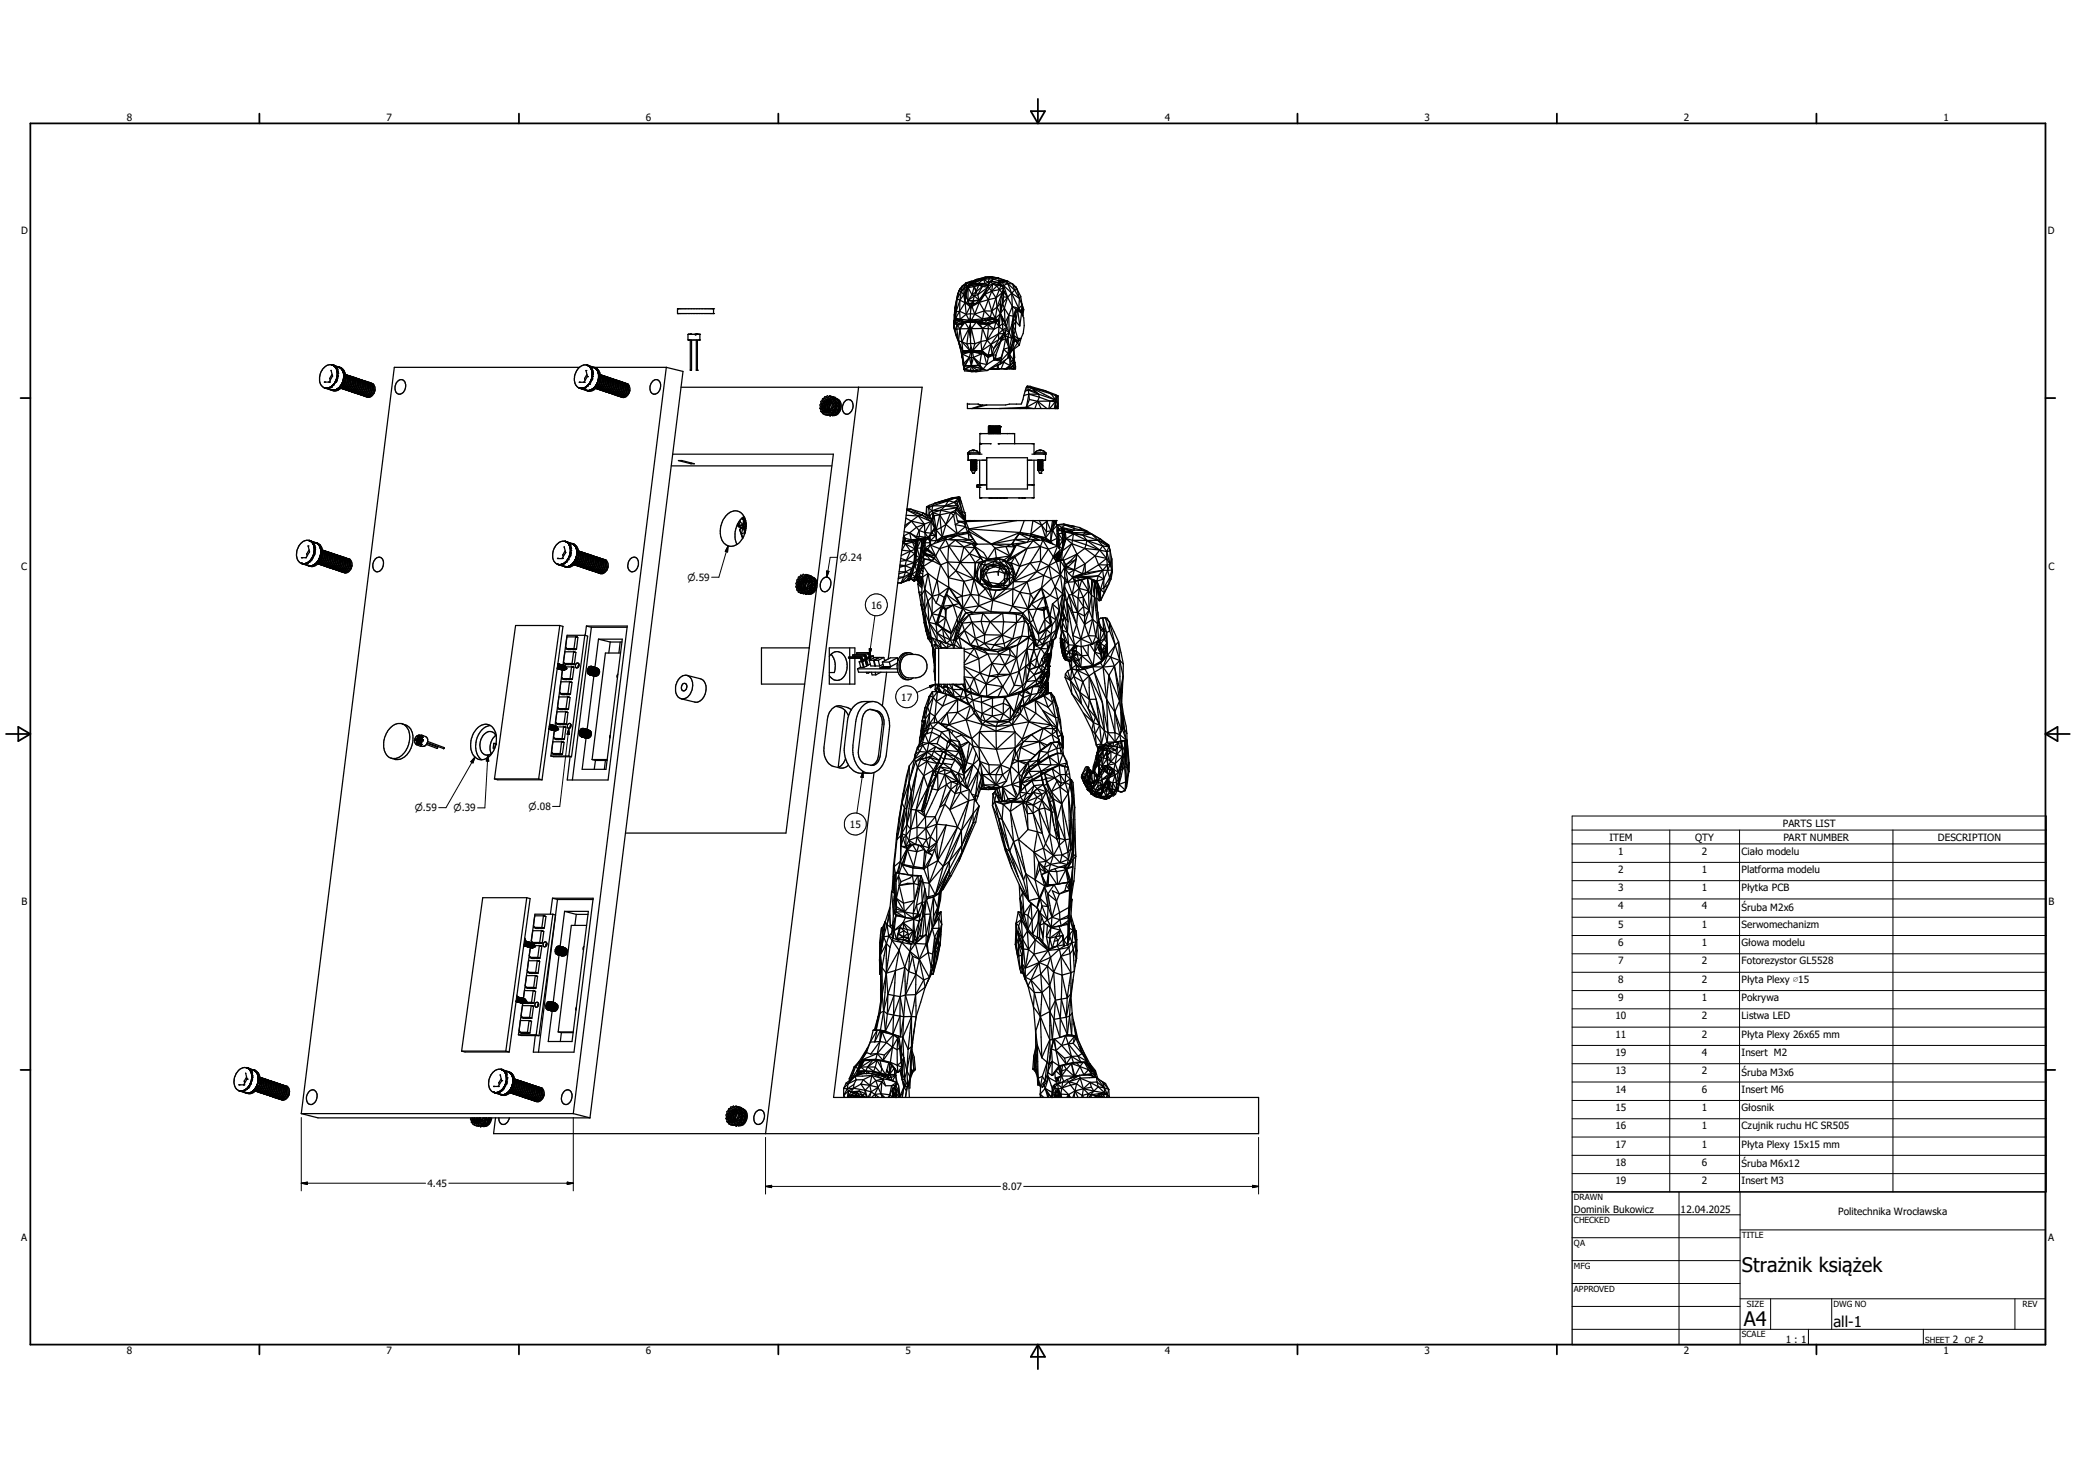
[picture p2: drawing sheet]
<svg xmlns="http://www.w3.org/2000/svg" width="297mm" height="210mm" viewBox="0 0 297 210" stroke-linecap="round" stroke-linejoin="round" font-family="sans-serif">
<defs><g id="words">
<g font-size="2.9">
<text x="249.2" y="182">Strażnik książek</text>
<text x="249.5" y="189.7">A4</text>
</g>
<text font-size="2.1" x="262.3" y="189.9">all-1</text>
<g font-size="1.4">
<text x="18.2" y="17.3">8</text>
<text x="55.3" y="17.3">7</text>
<text x="92.4" y="17.3">6</text>
<text x="129.5" y="17.3">5</text>
<text x="166.7" y="17.3">4</text>
<text x="203.8" y="17.3">3</text>
<text x="240.9" y="17.3">2</text>
<text x="278" y="17.3">1</text>
<text x="3" y="33.5">D</text>
<text x="293" y="33.5">D</text>
<text x="3" y="81.5">C</text>
<text x="98.3" y="83.1">n.59</text>
<text x="120.1" y="80.3">n.24</text>
<text x="293.1" y="81.5">C</text>
<text x="124.6" y="87.1">16</text>
<text x="128.9" y="100.2">17</text>
<text x="59.4" y="116">n.59</text>
<text x="64.9" y="116.1">n.39</text>
<text x="75.6" y="115.9">n.08</text>
<text x="121.6" y="118.4">15</text>
<text x="255.1" y="118.3">PARTS LIST</text>
<text x="230.3" y="120.3">ITEM</text>
<text x="231.5" y="122.3">1</text>
<text x="231.5" y="124.9">2</text>
<text x="242.5" y="120.3">QTY</text>
<text x="243.5" y="122.3">2</text>
<text x="243.5" y="124.9">1</text>
<text x="249.2" y="122.3">Ciało modelu</text>
<text x="249.2" y="124.9">Platforma modelu</text>
<text x="255.1" y="120.3">PART NUMBER</text>
<text x="277.2" y="120.3">DESCRIPTION</text>
<text x="3.1" y="129.5">B</text>
<text x="231.5" y="127.5">3</text>
<text x="231.5" y="130.1">4</text>
<text x="243.5" y="127.5">1</text>
<text x="243.5" y="130.1">4</text>
<text x="249.2" y="127.5">Płytka PCB</text>
<text x="249.2" y="130.3">Śruba M2x6</text>
<text x="293.1" y="129.5">B</text>
<text x="231.5" y="132.7">5</text>
<text x="231.5" y="135.4">6</text>
<text x="231.5" y="138">7</text>
<text x="243.5" y="132.8">1</text>
<text x="243.5" y="135.4">1</text>
<text x="243.5" y="138">2</text>
<text x="249.2" y="132.8">Serwomechanizm</text>
<text x="249.2" y="135.4">Głowa modelu</text>
<text x="249.2" y="138">Fotorezystor GL5528</text>
<text x="231.5" y="140.6">8</text>
<text x="231.5" y="143.3">9</text>
<text x="243.5" y="140.6">2</text>
<text x="243.5" y="143.2">1</text>
<text x="249.2" y="140.6">Płyta Plexy ∅15</text>
<text x="249.2" y="143.3">Pokrywa</text>
<text x="231.1" y="145.8">10</text>
<text x="231.1" y="148.5">11</text>
<text x="243.5" y="145.8">2</text>
<text x="243.5" y="148.5">2</text>
<text x="249.2" y="145.8">Listwa LED</text>
<text x="249.2" y="148.5">Płyta Plexy 26x65 mm</text>
<text x="231.1" y="151.1">19</text>
<text x="231.1" y="153.7">13</text>
<text x="243.5" y="151.1">4</text>
<text x="243.5" y="153.7">2</text>
<text x="249.2" y="151.1">Insert M2</text>
<text x="249.2" y="153.9">Śruba M3x6</text>
<text x="231.1" y="156.3">14</text>
<text x="231.1" y="158.9">15</text>
<text x="231.1" y="161.6">16</text>
<text x="243.5" y="156.3">6</text>
<text x="243.5" y="158.9">1</text>
<text x="243.5" y="161.5">1</text>
<text x="249.2" y="156.3">Insert M6</text>
<text x="249.2" y="159">Głosnik</text>
<text x="249.2" y="161.6">Czujnik ruchu HC SR505</text>
<text x="231.1" y="164.2">17</text>
<text x="231.1" y="166.8">18</text>
<text x="243.5" y="164.2">1</text>
<text x="243.5" y="166.8">6</text>
<text x="249.2" y="164.2">Płyta Plexy 15x15 mm</text>
<text x="249.2" y="167">Śruba M6x12</text>
<text x="61.2" y="169.8">4.45</text>
<text x="143.4" y="170.3">8.07</text>
<text x="225.2" y="173.5">Dominik Bukowicz</text>
<text x="231.1" y="169.4">19</text>
<text x="240.4" y="173.5">12.04.2025</text>
<text x="243.5" y="169.4">2</text>
<text x="249.2" y="169.4">Insert M3</text>
<text x="263" y="173.8">Politechnika Wrocławska</text>
<text x="3" y="177.6">A</text>
<text x="293" y="177.6">A</text>
<text x="18.2" y="193.8">8</text>
<text x="55.3" y="193.8">7</text>
<text x="92.4" y="193.8">6</text>
<text x="129.5" y="193.8">5</text>
<text x="166.7" y="193.8">4</text>
<text x="203.8" y="193.8">3</text>
<text x="240.9" y="193.8">2</text>
<text x="255.5" y="192.1">1 : 1</text>
<text x="278" y="193.8">1</text>
<text x="279.4" y="192.1">2</text>
<text x="283" y="192.1">2</text>
</g>
<g font-size="1.2">
<text x="225.2" y="171.7">DRAWN</text>
<text x="225.2" y="174.9">CHECKED</text>
<text x="225.2" y="178.2">QA</text>
<text x="249.2" y="177.1">TITLE</text>
<text x="225.2" y="181.5">MFG</text>
<text x="225.2" y="184.8">APPROVED</text>
<text x="249.2" y="191.3">SCALE</text>
<text x="249.9" y="186.9">SIZE</text>
<text x="262.3" y="186.9">DWG NO</text>
<text x="289.3" y="186.9">REV</text>
<text x="275.4" y="192.1">SHEET</text>
<text x="281.1" y="192.1">OF</text>
</g>
</g></defs>
<g fill="none" stroke="#000" stroke-width=".18">
<path d="M139.7 40l-.7 .3M139.7 40l-.3 .2M140.1 39.9l-.4 .1M140.1 39.9l.4 .1M140.1 39.9l-1 .5M140.5 40l-1.3 .6M140.5 40v.1M140.5 40h.1M140.5 40l-1.4 .4M140.7 39.9l-.1 .1M140.7 39.9l-.2 .1M140.7 39.9v.1"/>
<path d="M140.7 40l.2 .6M140.7 40l-.2 .1M140.7 40h-.1M140.7 40l.7 .4M141 39.7l-.5 .3M141 39.7l-1.3 .3M141 39.7l-.9 .2M141.5 39.9h.6M141.5 39.9l-.8 .1M141.5 39.9l-.1 .5M141.6 39.6l-.4 .1-.5 .2M141.6 39.6l-.9 .4"/>
<path d="M141.6 39.6l1.2 .2M141.6 39.6l.5 .3M141.6 39.6l-.1 .3M141.7 39.6l-.7 .1M141.7 39.6h.1M141.7 39.6h-.1M141.8 39.6h.1M141.8 39.6l1 .2M142.1 39.9l.9 .3M142.1 39.9l-.2 .3v-.1M142.1 39.9l-.2 .2M142.8 39.8l1.4 .4"/>
<path d="M142.8 39.8l.6 .2M142.8 39.8l.2 .4M142.8 39.8l-.7 .1M46.4 55.5h.1M46.4 54.7h.1M46.4 54.7h.7M46.5 55.5h.1M46.5 55.5l1.1 .4M46.6 55.5h.1M46.6 55.5h.4M46.6 55.6l.9 .2M46.7 55.5v.1"/>
<path d="M46.7 55.6h.1M46.7 55.6l.9 .3M46.8 55.5v.1M46.8 55.6h.1M46.9 55.6l.9 .3M46.9 55.6h.1M46.9 55.5h.1M47 55.5h.1M47.1 54.7h.1M47.1 55.5h.1M47.1 54.6h.1M47.1 55.4h.2"/>
<path d="M47.1 55.4l-.2 .1M47.3 55.4h.1M47.3 55.4h-.2M47.4 55.4h.1M47.4 53l.2 .8M47.4 55.3h.1M47.4 55.3l-.1 .1M47.4 52.2h.1M47.5 55.8h.1M47.5 55.2h.1M47.5 53.5l-.3 .6v.3M47.5 52.2h.1"/>
<path d="M47.5 55.2l-.1 .1M47.5 55.8l.1 .1M47.5 52.2h-.1a1.78 1.78 0 0 0-1.7 1.8l.1 .9 .4 .4 .2 .2M47.6 52.2l.1 .1M47.6 53.8l-.5 .8M47.6 52.2l.8 .3M47.6 52.2h.1M47.6 55.9h.1M47.6 55.1v.1M47.6 55.1l-.2 .2M47.6 55.1h.1M47.7 52.3h.1"/>
<path d="M47.7 52.3l.1 .1M47.7 55.1h.1M47.7 52.2l.9 .4M47.7 55h.1M47.7 55.8h.2M47.7 55l-.1 .1M47.8 52.3h.1M47.8 52.4h.1M47.8 55.8h.1M47.8 54.9h.1M47.8 54.9l-.1 .1M47.8 54.9v.1"/>
<path d="M47.8 54.8v.1M47.9 52.4l.1 .1M47.9 52.4l.8 .3M47.9 54.8h.1M47.9 54.7h.1M47.9 52.5h.1M47.9 54.7l-.1 .2M47.9 54.7v.1M48 52.5h.1M48 52.5v.1M48 55.8h.1M48 55.8l-.4 .1"/>
<path d="M48 54.6h.1M48 54.7h.1M48 55.8h-.1M48 52.6h.1M48 52.6l.1 .1M48.1 54.4h.1M48.1 54.5l-.1 .1M48.1 54.4l-.2 .3M48.1 52.6v.1M48.1 54.5h.1M48.1 52.7h.1M48.1 52.8h.1"/>
<path d="M48.1 55.7h.1M48.1 54.3v.1M48.1 52.7l.1 .2M48.1 54.3h.1M48.1 54.2v.1M48.2 52.9h.1M48.2 52.8h.1M48.2 54.1h.1M48.2 54.1v.1M48.2 54.1l-.1 .2M48.2 52.9v.1M48.2 53h.1"/>
<path d="M48.2 55.7h-.1M48.2 53v.1M48.2 53.9h.1M48.2 54v.1M48.2 54.2h.1M48.2 53v.3M48.2 55.7l-.2 .1M48.2 55.7h.1M48.2 53.1h.1M48.2 53.3h.1M48.2 53.7v.1M48.2 53.8v.1"/>
<path d="M48.2 53.3l.1 .1M48.2 53.2h.1M48.2 53.7h.1M48.3 53.9h.1M48.3 53.4h.1M48.3 53.4l-.1 .4M48.3 53.3v.1M48.3 53.5h.1M48.3 53.6v.1M48.3 53.7h.1M48.3 55.6l-.1 .1M48.3 53.2v.1"/>
<path d="M48.3 53.6h.1M48.3 55.6h.1M48.3 53.5v.1M48.4 55.6h.1M48.4 55.5h.1M48.4 52.5h.1M48.4 55.5l-.1 .1M48.5 55.5h.1M48.5 52.6h.1M48.5 55.4v.1M48.6 55.4h.1M48.6 55.3h.1"/>
<path d="M48.6 52.6a1.06 1.06 0 0 1 .8 1M48.6 52.6h.1M48.7 55.2h.1M48.7 52.6v.1M48.7 55.2v.1M48.7 52.7h.1M48.8 55.1h.1M48.8 55.2l-.3 .3M48.8 55.5l-.3 .2a.94 .94 0 0 1-.9 .2M48.8 55.5v.1M48.8 55.2h-.1M48.8 52.7l.1 .1"/>
<path d="M48.8 55.6h.1M48.8 52.7v.1M48.8 55h.1M48.8 55v.2M48.8 52.8h.1M48.8 55.4v.1M48.9 55h.1M48.9 52.9h.1M48.9 54.9l-.1 .1M48.9 52.8l.1 .1M48.9 52.8h.1M48.9 54.8h.1"/>
<path d="M48.9 54.8v.1M48.9 54.9h.1M48.9 55.6h.1M48.9 55.6h.3M49 53h.1M49 52.9v.2M49 55.6h.1M49 54.8h-.1M49 54.7h.1M49 54.7l-.1 .2M49 54.6v.2M49 53v.1"/>
<path d="M49 53.1h.1M49 54.6h.1M49 54.5h.1M49 54.5l.1 .1M49 53.1l.1 .2M49.1 53.2h.1M49.1 54.6h.1M49.1 54.6l-.1 .1M49.1 55.6l.1 .1M49.1 54.6h-.1M49.1 54.4h.1M49.1 54.3h.1"/>
<path d="M49.1 53.3h.1M49.1 53.4h.1M49.1 54.4v.1M49.1 54.4v.2M49.1 53.5h.1M49.1 54l.1 .1M49.1 54h.1M49.1 54.1v.1M49.1 54.2v.1M49.1 53.3l.1 .2M49.2 54.1h.1M49.2 53.8h.1"/>
<path d="M49.2 53.7h.1M49.2 54.1l-.1 .3M49.2 53.4v.1M49.2 53.5v.1M49.2 53.6v.1M49.2 53.9h.1M49.2 54h.1M49.2 53.6v.5M49.2 55.7l.2 .1M49.4 53.6h.2M49.4 53.6v1l-.1 .3-.4 .4M49.4 54.3l-.1 .5-.5 .6"/>
<path d="M49.4 53.6a1.24 1.24 0 0 1-.6 2M49.4 53.6l.3 .4v.5a1.04 1.04 0 0 1-.9 1M49.4 53.9l.1 .4a1.41 1.41 0 0 1-.6 1.1M49.5 53.6a.93 .93 0 0 1 .4 1.2l-.2 .5-.5 .3M49.5 55.8h.2M49.6 53.6l.3 .1M49.6 53.6l.1 .2a1.11 1.11 0 0 1 .1 1.1l-.3 .5-.3 .2M49.6 55.8l.1 .1M49.7 55.8v.1M49.8 55.9h.2M49.9 53.7a1.25 1.25 0 0 1-.4 2h-.3M49.9 53.8l.2 .5v.6l-.3 .6-.4 .2"/>
<path d="M49.9 53.7l.1 .1M49.9 55.9h.1M50 53.8l.3 .2M50 53.8l.2 .2M50.1 53.8l.1 .1M50.2 53.8v.1M50.2 53.9l.3 .3 .2 .3-.1 .7-.2 .3a.66 .66 0 0 1-.7 .4M50.2 53.9h.1M50.2 54a1.32 1.32 0 0 1-.5 1.8h-.3M50.3 54a1.25 1.25 0 0 1-.6 1.8h-.2M50.3 53.9h.1M50.3 53.9l.1 .1"/>
<path d="M50.4 53.9h.1M50.4 54a1.27 1.27 0 0 1-.6 1.9M50.4 53.9l.4 .5v.6l-.3 .7-.5 .2M50.4 53.9l.3 .1M50.5 56.1l.1 .1M50.6 54a1.19 1.19 0 0 1-.5 1.9M50.6 56.2h.3M50.7 56.2h.2M50.7 54a1.13 1.13 0 0 1 .4 1.2 1.13 1.13 0 0 1-.9 .8M50.7 54.1a1.16 1.16 0 0 1-.6 1.9M50.8 54.1h.2M50.9 56.2h.2"/>
<path d="M50.9 56.1l-.3 .1M51 56.3h.1M51 54.1l.2 .1M51 54.1l.1 .1M51.1 54.2h.1M51.1 54.2l.3 .5v.4a1 1 0 0 1-1 1l-.4-.2M51.1 54.2a1.2 1.2 0 0 1-.7 1.9h-.1M51.2 56.2h-.3M51.2 56.3l.1 .1M51.2 54.2a1.18 1.18 0 0 1-.3 2M51.2 54.2l.3 .4 .1 .6-.3 .6-.4 .3M51.3 54.2l.2 .1"/>
<path d="M51.3 56.4h.1M51.4 56.4l.2 .1M51.5 54.3a1.26 1.26 0 0 1-.3 1.9M51.5 54.3l.1 .2M51.5 54.3l.2 .1M51.7 56.5h.1M51.7 54.5a1.26 1.26 0 0 1-.6 1.7M51.7 54.4l.2 .2 .2 .4-.1 .7a.76 .76 0 0 1-1 .6M51.7 54.4h.2M51.7 56.5l.2 .1M51.8 54.4a1.27 1.27 0 0 1-.5 1.9h-.2M51.8 54.4h.1"/>
<path d="M51.9 54.4l.1 .1M52 54.4l.1 .1M52 54.5a1.24 1.24 0 0 1-.4 1.9h-.3M52 54.5l.2 .4v.6l-.2 .5-.5 .4M52.1 54.5l.3 .1M52.1 54.5l.4 .4v.6l-.3 .7-.5 .3M52.2 54.5a1.21 1.21 0 0 1 .3 1.4l-.4 .4-.5 .2M52.3 54.5l.1 .1M52.4 54.6h.1M52.4 56.7v.1M52.4 54.6h.2M52.4 54.6l.1 .1"/>
<path d="M52.5 54.6l.3 .4v.6a1 1 0 0 1-1.1 .9M52.5 54.7a1.22 1.22 0 0 1-.6 1.9M52.5 54.6h.1M52.6 54.6l.3 .3 .1 .4v.4l-.2 .6a.74 .74 0 0 1-.8 .3M52.6 54.6l.3 .4a1.31 1.31 0 0 1-.6 1.6l-.1 .1-.3-.1M52.7 54.7h.1M52.8 54.7l.2 .1M52.8 54.7l.1 .1M52.9 54.8a1.13 1.13 0 0 1 .3 1.1 1.13 1.13 0 0 1-.8 .8M52.9 54.8h.2M53 54.8l.2 .3M53 54.8h.2"/>
<path d="M53.1 54.8a1.23 1.23 0 0 1-.4 2h-.3M53.2 55.1v.6a.95 .95 0 0 1-1.1 1M53.2 54.8l.2 .2-.2-.1M53.2 54.9h.2a.99 .99 0 0 1 .2 1.1l-.2 .4M53.2 54.8v.1M53.6 55.7a.98 .98 0 0 1-1.1 1.1M56.9 54.6a.65 .65 0 0 1 .7-.3 .65 .65 0 0 1 .4 .7 1.16 1.16 0 0 1-1 1.4 1.15 1.15 0 0 1-.1-1.8zM82.8 55.5h.1M82.9 54.7h.1M82.9 55.5h.1M82.9 54.7h.6M82.9 52.6h-26.5l-13.3 106.7"/>
<path d="M82.9 55.5l.1 .1M83 55.6l.9 .3M83 55.6h.1M83.1 55.6h.1M83.1 55.6l.9 .3M83.2 55.6l.9 .3M83.2 55.6h.1M83.3 55.6h.1M83.3 55.6l.9 .3M83.5 54.7h.1M83.6 55.5h.1M83.6 55.5l-.6 .1"/>
<path d="M83.6 55.5l-.2 .1M83.7 55.5h.1M83.7 55.4v.1M83.7 55.4h.1M83.7 55.4l-.1 .1M83.8 55.4h.1M83.8 53h.1M83.8 53l.2 .8M83.8 55.3v.1M83.8 55.3l-.1 .1M83.8 55.3h.1M83.9 52.2a1.88 1.88 0 0 0-1.7 2.2l.2 .7 .5 .4"/>
<path d="M83.9 52.2h.1M83.9 55.2h.1M83.9 55.2l-.1 .1M83.9 55.3h.1M84 55.2h.1M84 55.9h.1M84 53.6l-.4 .5 .1 .3M84 53.9h.1M84 52.2v.1M84 53.8v.1M84 52.2l.9 .4M84 53.9l-.4 .8"/>
<path d="M84.1 52.3h.1M84.1 55.9h.1M84.1 55.1l-.1 .1M84.1 52.3l.9 .3M84.2 52.3l.1 .1M84.2 55l-.1 .1M84.2 52.3v.1M84.2 55h.1M84.2 55.9h.1M84.2 52.4h.1M84.2 52.4l.9 .2M84.3 55h.1"/>
<path d="M84.3 55.9h.1M84.3 52.4v.1M84.3 55.9h-.1M84.3 54.9h.1M84.3 54.9l-.1 .1M84.3 52.4h.1M84.3 52.5h.1M84.3 52.4l.9 .3M84.4 52.5v.1zM84.4 55.8h.1M84.4 54.7h.1M84.4 54.8l-.1 .1"/>
<path d="M84.4 52.6h.1M84.4 52.5h.1M84.4 55.8l-.1 .1M84.5 54.6v.1M84.5 55.8h.1M84.5 52.6h.1M84.5 54.5l-.1 .2M84.5 52.7l.1 .1M84.5 52.6l.1 .1M84.5 54.6h.1M84.5 54.5h.1M84.6 52.8h.1"/>
<path d="M84.6 55.8h-.2M84.6 52.8v.1M84.6 54.4h.1M84.6 54.3h.1M84.6 52.7h.1M84.6 54.3v.1M84.6 55.8h.1M84.6 54.3l-.1 .2M84.6 54.4l-.1 .1M84.6 52.9h.1M84.6 52.9l.1 .1M84.6 54.1h.1"/>
<path d="M84.6 54.2h.1M84.6 54.1v.2M84.7 54.2h.1M84.7 54v.1M84.7 53h.1M84.7 54.2v.1M84.7 55.7l-.1 .1M84.7 54l-.1 .1M84.7 53v.2M84.7 53.2h.1M84.7 55.7h.1M84.7 53.8v.2"/>
<path d="M84.7 53.2v.1M84.7 53.1h.1M84.7 54h.1M84.7 53.3h.1M84.7 53.5h.1M84.7 53.8h.1M84.7 53.3v.6M84.7 53.3v.1M84.7 53.7h.1M84.7 53.9h.1M84.7 53.4h.1M84.8 53.5h.1"/>
<path d="M84.8 53.4h.1M84.8 53.3h.1M84.8 53.6h.1M84.8 55.7h-.1M84.8 53.3h-.1M84.8 53.6h-.1M84.8 55.7h.1M84.8 55.7l-.2 .1M84.8 55.6h.1M84.9 52.6h.1M84.9 52.6h10.4M84.9 55.6h-.1"/>
<path d="M84.9 55.6l-.1 .1M85 52.6h.1M85 55.5l-.1 .1M85 55.5h-.1M85 55.4h.1M85 52.6l.4 .1 .3 .3 .2 .6M85 52.6l.1 .1M85.1 52.6h.1M85.1 55.3v.1M85.1 55.3h.1M85.1 55.3l-.1 .2M85.2 55.2h.1"/>
<path d="M85.2 52.7h.1M85.2 52.7l.1 .1M85.2 55.2l-.1 .1M85.2 55.1h.1M85.2 52.8h.1M85.2 55.1v.1M85.2 55.6l-.6 .3h-.6M85.3 55.1h-.1M85.3 52.8h.1M85.3 52.8l.1 .2M85.3 55.6h.1M85.3 55h.1"/>
<path d="M85.3 55.1l-.1 .1M85.3 55.1h.1M85.3 52.8v.1M85.4 52.9h.1M85.4 54.9h.1M85.4 54.8h.1M85.4 54.9l-.1 .1M85.4 55.4l-.2 .2M85.4 53h.1M85.4 53l.1 .1M85.5 54.8l-.2 .3M85.5 53v.1"/>
<path d="M85.5 53.1h.1M85.5 53.1l.1 .1M85.5 54.5h.1M85.5 54.6h.1M85.5 54.5v.3M85.5 55.7h.2M85.6 53.3h.1M85.6 53.2h.1M85.6 53.2v.1M85.6 54.5h.1M85.6 54.4h.1M85.6 53.4v.1"/>
<path d="M85.6 54.3v.1M85.6 54.4v.1M85.6 53.4h.1M85.6 54.5l-.1 .3M85.6 54.2h.1M85.6 54.3h.1M85.6 53.3v.2M85.6 54.1h.1M85.6 53.7h.1M85.6 53.5h.1M85.6 54h.1M85.6 54.3v.2"/>
<path d="M85.6 53.5l.1 .3M85.6 53.6h.1M85.7 53.6h.1M85.7 54h.1M85.7 54.1l-.1 .2M85.7 53.6v.1M85.7 53.7v.1M85.7 53.9h.1M85.7 54v.2M85.7 53.8v.2M85.7 53.8h.1M85.9 53.6l.2 .3"/>
<path d="M85.9 53.7l.2 .3M85.9 53.6l.1 .1M85.9 53.6v.6M85.9 54.5l-.1 .4-.4 .4M85.9 54.3v.1M85.9 55.8h.1M85.9 53.9v.1a1.47 1.47 0 0 1-.3 1.3l-.3 .2M85.9 54.1v.3l-.4 .9M86 53.7h.2M86 53.7l.2 .1M86.1 53.7h.1M86.1 54v.5a1.05 1.05 0 0 1-.9 1.1"/>
<path d="M86.1 53.9a1.17 1.17 0 0 1-.9 1.7M86.2 53.7a1.23 1.23 0 0 1-.3 1.9h-.5M86.2 53.7h.1M86.2 53.8a1.17 1.17 0 0 1-.8 1.8M86.3 53.8a.95 .95 0 0 1 .3 1.1l-.2 .5a.65 .65 0 0 1-.7 .3M86.3 53.7l.1 .1M86.3 53.7l.2 .3M86.4 53.8h.1M86.4 53.8l.2 .2a1.23 1.23 0 0 1 .1 1.1v.2a.86 .86 0 0 1-.7 .5 .9 .9 0 0 0 1.1-1v-.1a.88 .88 0 0 0-.4-.8M86.4 53.8a1.17 1.17 0 0 1-.2 2l-.4-.1M86.5 54a1.24 1.24 0 0 1-.8 1.7M86.5 53.8l.2 .1"/>
<path d="M86.6 56l.2 .1M86.7 53.9a1.16 1.16 0 0 1-.2 1.9l-.4 .1M86.8 53.9l.1 .1M86.9 53.9v.1M86.9 54l.2 .1M86.9 54h.1M86.9 56.1l.1 .1M87 54l.2 .2 .2 .4-.1 .7a.85 .85 0 0 1-1.1 .6M87 54l.1 .1M87 56.2h.1M87.1 54h.1M87.1 54.1a1.27 1.27 0 0 1-.6 1.9h.1"/>
<path d="M87.1 54a1.11 1.11 0 0 1 .8 1 1.11 1.11 0 0 1-.6 1l-.5 .1M87.1 54.1a.64 .64 0 0 1 .5 .6v.4a1 1 0 0 1-1 .9M87.2 56.2l.1 .1M87.2 54.1h.1M87.3 54.1l.3 .6-.2 .8a.88 .88 0 0 1-.7 .5M87.3 56.3h.1M87.4 56.3l.2 .1M87.5 54.2h.1M87.5 54.2l.3 .5v.4l-.2 .5a.89 .89 0 0 1-.8 .5M87.6 54.2h.1M87.6 54.2l.2 .1M87.7 56.4h.2"/>
<path d="M87.8 54.3a1.2 1.2 0 0 1-.4 1.9h-.3M87.8 54.3a1.27 1.27 0 0 1-.5 1.9h-.3M87.8 54.3h.1M87.8 54.3l.2 .1 .2 .3a1.31 1.31 0 0 1-.1 1l-.1 .2a.77 .77 0 0 1-.7 .4M87.9 54.3l.3 .3 .1 .3-.1 .7-.3 .5-.3 .2h-.2M88 54.3h.1M88 54.3l.2 .1a1.06 1.06 0 0 1 .2 1.5l-.3 .3-.5 .2M88 54.3l.3 .1M88.2 54.4l.3 .3M88.3 56.6h.1M88.3 54.4a1.07 1.07 0 0 1 .2 1.7v.1a.62 .62 0 0 1-.8 .2M88.3 54.4l.1 .1"/>
<path d="M88.4 54.5h.2M88.4 54.5a1.22 1.22 0 0 1-.5 1.9M88.4 54.7l.1 .6-.1 .5-.3 .4-.5 .2M88.5 54.5h.1M88.6 54.5h.1M88.6 56.7h.1M88.6 54.6h.2M88.6 54.5l.1 .1M88.7 54.6h.1M88.7 56.7h.3M88.7 54.6l.1 .1M88.7 56.7l.1 .1"/>
<path d="M88.8 54.7a1.14 1.14 0 0 1-.8 1.8M88.8 54.6l.2 .5v.5a.89 .89 0 0 1-1.1 .8M88.8 54.6l.4 .4M88.9 56.8h.1M88.9 54.6l.3 .2a.9 .9 0 0 1 .3 .9 .87 .87 0 0 1-1.1 .9M89 54.6l.4 .2M89 56.7v.1M89.2 55v.6a.98 .98 0 0 1-1 1l-.1-.1M89.2 54.8a1.18 1.18 0 0 1-.7 1.9M89.2 55a1.19 1.19 0 0 1-.8 1.6M89.2 54.7l.2 .1M89.4 54.8l.2 .1"/>
<path d="M89.4 54.8l.2 .2M89.6 55a1.33 1.33 0 0 1-.6 1.7M89.6 54.9l.3 .5v.4l-.2 .6a.72 .72 0 0 1-.8 .4M89.6 55l.1 .8-.1 .5-.4 .4h-.2M89.6 54.9l.2 .1-.1-.1M89.7 54.9h.1M89.7 54.9a.88 .88 0 0 1 .4 1.1M89.9 56.4a.74 .74 0 0 1-1 .4M90 56.1l-.1 .3M90 56.2l-.1 .2M90.1 56l-.1 .1M90.1 55.9l-.1 .1"/>
<path d="M93.3 54.6a.69 .69 0 0 1 .9-.2 .69 .69 0 0 1 .3 .9 .94 .94 0 0 1-1.2 1 1.28 1.28 0 0 1 0-1.7zM95.3 52.6l-13.3 106.7M95.3 52.6l2.4 .5-13.3 106.8M96.9 44.2h.1M96.9 44.9h.1M96.9 44.2h5.2M96.9 44.9h5.2M96.9 44.2v.7M97.4 55.4h34.5l-4.8 38.9M98.5 47.8h1.6M98.5 47.8v.8M98.5 48.6h.1"/>
<path d="M98.5 47.8h.1M98.5 48.6h1.6M98.8 48.6v4.4h.1v-4.4M99.4 47.9h.1M99.5 47.9h.1M99.6 53h.1M99.6 47.8h.1M99.6 48.6v4.4M99.8 53h.1M99.8 47.8h.1M99.8 48.6v4.4M100.1 48.6h.1"/>
<path d="M100.1 47.8h.1M100.1 47.8v.8M102.1 44.2h.1M102.1 44.9h.1M102.1 44.2v.7M117.4 58.9h.2l.1 .3M117.4 58.9l.2 .1M117.7 58.4v.2M117.7 58v.5M117.7 59.2l.2-.1 .1 .2M117.7 59.2l.3 .1M117.7 58.6l.1 .1"/>
<path d="M117.7 58.5v.1M117.8 58.7v.1M117.8 58.8l.2 .2M117.8 58.8l.1 .1M117.8 57.5v.1M117.8 57.2a.68 .68 0 0 1 .8-.3 .68 .68 0 0 1 .5 .8 1.06 1.06 0 0 1-1.1 1.3 1.19 1.19 0 0 1-.2-1.8zM118 58.7l.2 .1M118 58.9v.1M118.1 59.3l.1 .1M118.2 58.9h.1M118.2 58.8l.1 .1M118.2 58.8h.3"/>
<path d="M118.4 59.3l-.2-.1-.2 .1M118.4 59.4h.1M118.6 57.2a1.02 1.02 0 0 0-.4 1.6M118.6 59.3h.1M118.6 59.3l.1 .2 .3-.1M118.6 59.3l.2 .1M118.7 57.2l.1 .1M118.7 59.1h-.2l-.1 .2M118.7 58.7l-.2 .1M118.7 59.3l-.1 .1-.6-.1M118.7 56.7h.1M118.7 56.7l.2 .1"/>
<path d="M118.7 58.7a.57 .57 0 0 1-.7 .3M118.7 56.7h-.2l-.1-.1-.2 .2-.2-.1-.6 .7 .1 .3-.2 .2 .1 1M118.7 56.7l.1 .2M118.7 56.7h-.1M118.7 57.3l-.3 .3-.2 .3a.9 .9 0 0 0 .2 1M118.7 57.2l-.3-.1-.5 .3-.2 .5v.4M118.8 57.3a.97 .97 0 0 0-.4 1.6M118.8 59.4h.1M118.8 58.8l-.1 .3M118.8 56.9h.1M118.8 56.9h.2M118.8 57.3a.58 .58 0 0 0-.8 .3l-.1 .4 .1 .7"/>
<path d="M118.8 57.3h.1M118.8 57.3l.1 .1M118.9 56.8h-.1M118.9 57.3a1.07 1.07 0 0 0-.6 .8v.4l.2 .3M118.9 58.5a.51 .51 0 0 1-.4 .4 .51 .51 0 0 1-.5-.2M118.9 57.4h-.1a1.03 1.03 0 0 0-.3 1.4M118.9 59.2l.1 .2M118.9 59.2l-.1 .2M118.9 59.2h.2M118.9 56.7h.2M118.9 56.7l.1 .1M118.9 56.7l-.1 .1"/>
<path d="M118.9 57.4l.1 .2M119 59.4h.1M119 59.4l.1 .1M119 57.6l-.3 .5v.6M119 57.5a1.18 1.18 0 0 0-.4 1.3M119 57.5l-.3 .6v.6M119 56.9v.3M119 58.7l-.2 .1M119 57.6l.1 .1M119 57.2l.2 .1M119 58.4v.3M119.1 56.7l.1 .1a.86 .86 0 0 1 .7 .6"/>
<path d="M119.1 56.8h-.2M119.1 56.8l.1 .2M119.1 59a.58 .58 0 0 1-.7 .3M119.1 56.8l-.1 .1M119.1 56.9l.2-.1v.2M119.1 57l-.1 .2M119.1 59.2v.3M119.1 57h.1M119.2 57h-.1M119.2 57h.1M119.2 57.6l.1 .2M119.2 58v.3"/>
<path d="M119.2 58.3l-.2 .1M119.2 57.3v.3M119.2 59l.1 .3M119.2 59l-.1 .2M119.3 57.8l-.1 .2M119.3 59.3l-.2 .2M119.3 58.6a.58 .58 0 0 1-.6 .5M119.3 58.6l-.5 .2M119.3 57.1l-.1 .2M119.3 56.8l.3 .2M119.3 57l.2 .1M119.3 57.1a1.44 1.44 0 0 1-.3 2.1"/>
<path d="M119.3 57l.1 .3M119.3 57v.1M119.4 57.3l.1 .1M119.4 57.3l-.2 .3M119.4 58.9l.1 .4M119.4 58.9l-.2 .1M119.4 58.2l.1 .2M119.4 58.2l-.4 .2M119.5 58.4l-.2 .2M119.5 57.7v.2M119.5 57.7l-.3 .3M119.5 58.4l-.5 .3"/>
<path d="M119.5 59.3h-.2M119.5 58.7l.1 .4M119.5 58.7l-.1 .2M119.5 57.4v.3M119.5 57.4l-.2 .4M119.5 57.1l.3 .2a.48 .48 0 0 1 .2 .6M119.5 57.4h.1M119.5 57.4l.2 .1M119.5 57.1v.3M119.5 57.9l-.1 .3M119.5 57.9l-.3 .4M119.6 59.1l-.1 .2"/>
<path d="M119.6 58.2l.2 .6M119.6 58.2v.3M119.6 58.5l.2 .4M119.6 58.5l-.1 .2M119.6 57.8l.4 .5M119.6 57.8l.1 .2M119.7 57.5l.2 .3M119.7 57.5l-.1 .3M119.7 57a1.32 1.32 0 0 1 0 2.4h-.5M119.7 58l.3 .4M119.7 58l-.1 .2M119.8 58.9l-.2 .2"/>
<path d="M119.8 57.1l.1 .2M119.8 57.2a1.37 1.37 0 0 1-.6 2.2M119.8 58.8v.1M119.9 58.9l-.1 .1M119.9 57.8l.1 .1M120 57.3l.1 .5M120 58.4l-.2 .4M120 58.3v.1M120 58.1l-.1 .6M120 57.9v.4M120.1 58.2v.2M121 57.3a.67 .67 0 0 1 .7 0 .67 .67 0 0 1 .3 .7 1.1 1.1 0 0 1-1 1.2h-.2a1.32 1.32 0 0 1 .2-1.9z"/>
<path d="M122.8 55.4l-13.3 106.8M136.5 46.9l.2 1M136.5 46.9l.1 .3M136.5 45.9v1M136.5 45.9v.3M136.5 45.9v.1M136.5 45.9h.1M136.5 46.2l.5 .3M136.5 46.2l.1 1M136.5 46.2v.7M136.5 45v.9M136.5 46v.2"/>
<path d="M136.5 46l.1 .3M136.5 46h.1M136.5 45l.1 .6M136.6 45.9l-.1 .1M136.6 45.9v.1M136.6 47.2l.5 1.6M136.6 45.6l-.1 .3M136.6 45.6v.3M136.6 46l.1 .3M136.6 46h-.1M136.6 46l.3 .4M136.6 46l.7 .3"/>
<path d="M136.6 45.6v.4M136.6 45.6l.1 .1M136.6 46h.1M136.6 44.1l-.1 .9M136.6 44.1v1.5M136.6 44.1l.2 .5M136.7 46v.1M136.7 45.7l-.1 .3M136.7 45.7h.1M136.7 45.7v.3M136.7 45.7l.1 .4M136.7 45.7l.5 .2"/>
<path d="M136.7 45.7l.2 .1M136.7 47.9l.6 1.5M136.7 47.9l.4 .9M136.7 45.5l1 .5M136.7 45.5l.7 .2M136.7 45.5l.3 .3M136.7 45.5l-.1 .1M136.7 45.5v.2M136.7 45.5l.1 .2M136.8 46.4h.1M136.8 44.6l-.1 .9M136.8 44.6l-.2 1"/>
<path d="M136.8 45.7l.2 .1M136.8 45.7l.1 .1M136.9 47.1l.2 1.7M136.9 47.1l-.3 .1M136.9 46.5h.1M136.9 45.8l.3 .1M136.9 45.8h.1M136.9 46.4l.1 .1M136.9 46.4h-.1M136.9 42.7l-.3 1.4M136.9 42.7l-.1 1.9M136.9 42.7l.4 .3"/>
<path d="M137 46.5l.3 .5M137 46.5l-.1 .6M137 46.5l-.4 .7M137 46.5h.1M137 45.8l.7 .2M137 42l-.4 2.1M137 45.8l.2 .1M137 42l-.1 .7M137.1 46.5h-.1M137.1 48.8l.6 1.4M137.1 48.8l.2 .6M137.1 48.8l.5 .1"/>
<path d="M137.2 49.1l.2 .8M137.2 45.9l-.3 .2M137.2 45.9l.3 .4M137.2 45.9l.5 .1M137.2 49.2l.1 .3M137.2 49.2l.2 .5M137.2 41.6l-.3 1.1M137.2 41.6l.3 .1M137.3 46.3h.1M137.3 49.4l.4 .8M137.3 49.4l.4 1.5zM137.3 44.5l.9 .5"/>
<path d="M137.3 44.5l.1 1.2M137.3 44.5l-.6 1M137.3 44.5l-.5 .1M137.3 47l.3 1.9M137.3 47l-.2 1.8M137.3 47l-.4 .1M137.3 46.3l.3 .1M137.3 46.3l-.4 .1M137.3 43v1.5M137.3 43l-.5 1.6M137.3 43l.8 .3M137.4 45.7l.5 .3"/>
<path d="M137.4 45.7l.3 .3M137.4 45.7l1.2 .1M137.4 49.9h.1M137.5 41.7l-.6 1M137.5 41.7l-.2 1.3M137.5 41.7l.4 .5M137.6 46.4h.1M137.6 46.4l-.6 .1M137.6 46.4h-.7M137.6 48.9l.7 .3M137.6 48.9l1.2 1.3M137.6 48.9l.1 1.3"/>
<path d="M137.6 41l-.4 .6M137.6 41l-.1 .7M137.7 50.8l.1 1.4M137.7 51l.1 1.2M137.7 46h.2M137.7 46l-.2 .2M137.7 46.4l-.4 .6M137.7 46.4l-.7 .1M137.7 40.9l-.4 .4-.3 .7M137.7 40.9l-.5 .7M137.7 40.9l-.1 .1M137.7 50.4v.3"/>
<path d="M137.7 50.5v.3M137.7 50.7l1 .4M137.7 50.7l.2 1.3M137.7 50.7v.1M137.7 46.3l-.1 .1M137.7 50.2v.3M137.7 50.2h1M137.7 50.2l.1 .1M137.8 50.3l-.1 .1M137.8 52.2l.1 .6M137.8 50.2v.1M137.8 46.1h.1"/>
<path d="M137.8 46.1l-.2 .3M137.8 46.1l-.5 .2M137.9 50.2l-.1 .1M137.9 50.3l-.1 .1M137.9 42.2l-.6 .8M137.9 42.2l.2 1.1M137.9 42.2l.1 .2M137.9 46l-.1 .1M137.9 46l1 .1M137.9 46l.2 .1M137.9 46h.6M137.9 52v.5"/>
<path d="M137.9 52l-.1 .2M137.9 46v.1M137.9 46l-.2 .2M137.9 50.2h.1M137.9 50.3h.1M137.9 52.8l.1 .3 1 .1M137.9 52.5v.3M137.9 52.8l.9 .2M137.9 52.8l1.1 .4M137.9 46.1h.2M137.9 46.1l-.2 .3M137.9 46.1l-.3 .3"/>
<path d="M138 41.3l-.1 .9M138 41.3l-.5 .4M138 50.4h.1M138 42.4l.1 .9M138 42.4l.1 .2M138.1 46.1l.5 .9M138.1 46.1l-.8 .9M138.1 46.1l-.4 .3M138.1 52.3l-.2 .5M138.1 43.3l.7 .2M138.1 52.3l-.2 .2M138.1 52.3l.9 .1"/>
<path d="M138.1 50.3v.1M138.1 43.3l.1 1.7M138.1 43.3l-.8 1.2M138.1 43.3l.7 .6M138.1 43.3l.6 .2M138.1 50.2l-.3 .1M138.1 50.2l-.2 .1M138.1 42.6h.1M138.1 42.6l.1 .2M138.1 42.6v.7M138.2 40.5v.2M138.2 40.5l-.5 .4"/>
<path d="M138.2 40.7l-.5 .2M138.2 40.7l-.6 .3M138.2 40.7l-.2 .6M138.2 40.7l-.7 1M138.2 40.7l.2 .3M138.2 43.2v.2M138.2 42.2l-.1 .4M138.2 42.2l-.2 .2M138.2 42.2l-.1 .5M138.2 42.2l.3 .8M138.2 42v.2M138.2 42l-.2 .4"/>
<path d="M138.2 45l.4 .8M138.2 45l-.8 .7M138.3 49.2l.5 1M138.4 41l-.4 .3M138.4 41l-.4 1.4M138.4 41l-.2 1M138.4 41l-.5 1.2M138.4 41l.1 .2M138.4 57.8h1.5M138.4 50.2l-.5 .1M138.4 50.2l-.3 .2M138.4 50.2l.1 .1"/>
<path d="M138.4 50.2l.2 .2M138.5 57.8l-.1-.1v.7h13M138.5 50.4h.1M138.5 50.3v.1M138.5 50.3h-.1M138.5 43l.7 .1M138.5 43l.2 .5M138.5 43h.7M138.5 43l-.2 .4M138.5 41.2h.1M138.5 46l.4 .1M138.5 41.2l-.3 1"/>
<path d="M138.5 41.2v1.8M138.5 41.2l.6 1M138.6 47l.2 1.3M138.6 47l-.3 2.2M138.6 47l.2 .9M138.6 47l-1 1.9M138.6 47h-1.3M138.6 45.8l.3 .2M138.6 45.8l-.1 .2M138.6 45.8h.2M138.6 45.8l-.7 .2M138.6 40.9l-.4 1.1"/>
<path d="M138.6 40.9l-.2 .1M138.7 50.2h-.1M138.7 50.2h.1M138.7 43.5l.1 .4M138.7 51.1l-.6 1.2M138.7 51.1l-.8 1.4M138.7 51.1l-.8 .9M138.7 51.1l.3 1.2M138.7 51.1l.3 .1M138.7 50.2l-.1 .2M138.8 50.2h.1M138.8 50.2l-.2 .2"/>
<path d="M138.8 50.2h-.4M138.8 50.2h-.7M138.8 50.2h-.8M138.8 50.2h-1.1M138.8 50.2h-.1M138.8 46.9v1M138.8 46.9l-.2 .1M138.8 43.9l-.6 1.1M138.8 43.9l.1 .1M138.8 40.3l-.6 .2M138.8 40.3l-.6 .4M138.8 40.3l-.4 .7"/>
<path d="M138.8 46.9l.2 .1M138.8 47.9v.4M138.8 46.7l-.2 .3M138.8 46.5l-.2 .5M138.8 46.5v.2M138.8 45.8h.1M138.8 45.8h-.2M138.8 46.7l.2 .3M138.8 46.5l.2 .5M138.8 45.8h.2M138.8 48.3l.1 .8M138.8 44.9v.9"/>
<path d="M138.8 46.1v.4M138.8 46.1h-.7M138.8 45.8l.1 .2M138.8 44.9l-.6 .1M138.8 53l.2 .2M138.8 53l.6 .1M138.8 53h.5M138.8 50.3v.1M138.8 46.1h.9M138.8 44.9h.6M138.9 50.3h.1M138.9 50.3h1.2"/>
<path d="M138.9 50.2l.1 .1v-.1M138.9 49.1v.6M138.9 49.1l-.6 .1M138.9 46.1h-.1M138.9 46v.1M138.9 50.3l-1.2 .4M138.9 50.3l-.2 .8M138.9 50.3l.1 .4 .1-.4M138.9 50.3l-1.2 .1M138.9 50.3h.2M138.9 50.3l-.8 .1M138.9 50.2l-.3 .2"/>
<path d="M138.9 40.5l-.5 .5M138.9 40.5l-.3 .4M138.9 49.1l.6 .1M138.9 40.8l.5 .2M138.9 40.8l-.4 .4M138.9 40.8l-.3 .1M138.9 49.7l.1 .5M138.9 49.7l-.1 .5M138.9 44l-.1 .9M138.9 43.5h-.2M138.9 49.7l.3 .5M138.9 43.7v.3"/>
<path d="M138.9 43.7l-.1 .2M138.9 43.7l.2 .1M139 52.4h.1M139 52.3h-.9M139 51.2v1.2M139 52.4l-1.1 .4M139 52.4l-.2 .6M139 52.4l.3 .6M139 40.2l-.2 .1M139 40.2l-.8 .3M139 40.2v.1M139 40.2l-.1 .3"/>
<path d="M139 47l-.2 1.3M139 47l.5 2.2M139 47l-.2 .9M139 52.4l1.7 .4M139 52.4l.8 .6M139 45.8l-.2-.2-.2 .2M139 43.5l-.1 .2M139 43.5h-.3M139 50.3v.9M139 40.3l-.1 .2M139 45.8l.3 .2M139 45.8l-.1 .2"/>
<path d="M139 45.8h-.2M139 43.5h.3M139 45.8l1.1 .2M139 43.5h.1M139 50.2l-.1 .1M139 50.2l.1 .1M139.1 42.2l-.6 .8M139.1 42.2l.3 .1M139.1 43.8l.3 1.1M139.1 43.8l-.2 .2M139.1 43.5h.3M139.1 40.4l-.2 .1"/>
<path d="M139.1 40.4l-.5 .5M139.1 40.4l.1 .2M139.1 50.3l1.3 .3M139.1 50.3l.2 .8M139.1 50.3l1.3 .1M139.2 50.2l-.1 .1-.1-.1M139.2 43.2l-.1 .3M139.2 43.2l-.5 .3M139.2 40.6l.9 .1M139.2 40.6l-.3 .2M139.2 40.6l.8 .1M139.2 40.6l-.6 .3"/>
<path d="M139.2 43.2l.3 .3M139.2 50.2l.3 .1M139.2 50.2h.6M139.2 50.2h.3M139.2 50.2h.9M139.2 43.1v.1M139.2 43v.1M139.2 43.5h.1M139.3 46h-.8M139.3 46l-.4 .1M139.3 51.1l1 1.4M139.3 51.1l.7 1.2"/>
<path d="M139.3 51.1l.9 .8M139.3 51.1l-.3 1.2M139.3 51.1l-.3 .1M139.3 43.5l-.2 .3M139.3 53l.1 .1M139.4 41l.2 .8M139.4 41l-.3 1.2M139.4 41l.3 .6M139.4 41l-.9 .2M139.4 42.3l-.2 .7M139.4 42.3l-.9 .7M139.4 53.1l-.4 .1"/>
<path d="M139.4 53.1h.1M139.4 40.2l-.5 .3M139.4 40.2l-.4 .1M139.4 40.2l-.3 .2M139.4 42.3l.7 .6M139.4 53.1h.6M139.4 42.3h.1M139.4 44.9l-.4 .9M139.4 44.9l1.2 .7M139.5 49.2l-.3 1M139.5 50.2h.1M139.6 41.8l-.2 .5"/>
<path d="M139.6 41.8l-.5 .4M139.6 41.8l.3 .4M139.7 41.6l-.1 .2M139.7 46.1l-.7 .9M139.7 46.1l.9 .9M139.7 46.1l.5 .2M139.8 50.2l.5 .2M139.8 50.2l.3 .1M139.8 50.2l-.2 .1M139.8 53l.2 .1M139.8 53l-.4 .1M139.8 53h-.5"/>
<path d="M139.9 42.2l.2 .7M139.9 42.2l-.5 .1M139.9 46.1h-.2M139.9 46.1l.3 .2M139.9 46.1l.6 .2M139.9 57.8l.4 .1M140 52.3l.3 .2M140 52.3l.7 .5M140 52.3h-1M140 52.3l-1 .1M140 53.1l-1 .1M140 40.5v.2"/>
<path d="M140 40.5l-.8 .1M140 40.5l.9 .1M140 40.7v.1M140 40.8l-.3 .8M140 40.8l-.6 .2M140 40.7l-.6 .3M140 40.7h.1M140 40.8l.6 .2M140 40.7l.6 .3M140.1 40.7l-1.2 .1M140.1 40.7l1.2 .1M140.1 42.9l-.5 .5"/>
<path d="M140.1 42.9l-.9 .2M140.1 42.9l-.9 .1M140.1 42.9l-.1 .4M140.1 50.2l.3 .1M140.1 46l-.4 .1M140.1 46l-1.2 .1M140.1 46h-.8M140.1 50.2h.2h-.1M140.1 46l-.2 .1M140.1 46h.1M140.1 46l.5 .2M140.1 43.3l.7 1.2"/>
<path d="M140.1 43.3l-.7 1.6M140.1 43.3l-1 .5M140.1 43.3l-.8 .2M140.1 50.3l.1 .1M140.1 46l.4 .3M140.1 46l.8 .3M140.2 46.3l.4 .7M140.2 46.3l1.1 .1M140.2 51.9l.1 .6M140.2 51.9l1 .2M140.3 52.5l.4 .3M140.3 48.8l-.8 .4"/>
<path d="M140.3 48.8l-1.1 1.4M140.3 48.8l.2 1.4M140.4 50.2v.1M140.4 50.3v.1M140.4 50.2h.1M140.4 50.2h.2M140.4 50.2l.2 .1M140.4 50.3h.3M140.4 50.6l-.2 1.3M140.4 50.6l-1.1 .5M140.4 50.6l.4 .1M140.4 50.4v.2"/>
<path d="M140.4 50.4l.2 .1M140.4 45.9l.3 .3M140.4 45.9l-.3 .1M140.5 50.2h-1.8M140.5 50.2l.9 .7M140.5 46.3l.9 .1h-.6M140.5 46.3l-.4-.1 .3 .1M140.5 46.3h1.1M140.5 46.3h.1M140.5 40.1l-.5 .4M140.6 57.9l-1.6 .5M140.6 41l-1 .8"/>
<path d="M140.6 41l-.7 1.2M140.6 47l-.3 1.8M140.6 47h-1.6M140.6 47l.6 1.7M140.6 47h.8M140.6 45.6l-.2 .3M140.6 45.6l-.5 .4M140.6 45.6l-1.6 .2M140.6 41l.7 .1M140.6 40l-.1 .1M140.6 50.5l.2 .2M140.6 42.3l-.5 .6"/>
<path d="M140.7 52.8l-.9 .2M140.7 52.8l.5 .2M140.7 52.8l-.7 .3M140.7 42.3l-.6 1M140.7 50.3l-.3 .1M140.7 50.4l-.1 .1M140.8 50.4l-.1 .2M140.8 50.7l.2 .1M140.8 50.7l.4 1.4M140.8 44.5l-.2 1.1M140.8 44.5l-1.4 .4M140.8 44.5l.9 .9"/>
<path d="M140.8 44.5h1.1M140.8 50.5l.2 .3M140.8 46.3h.2M140.9 46.3h-.4M140.9 46.3h.7M140.9 40.6l-.8 .1M140.9 40.6l.4 .2M140.9 40.6l-.9 .1M140.9 42.1l.5 .8M140.9 42.1l-.8 1.2M140.9 42.1l-.2 .2M140.9 40.6l.5 .2"/>
<path d="M141 50.6l.2 .2M141 41.6l-.9 1.3M141 50.8l.1 .1M141 50.8l.2 .1M141.1 50.9h.1M141.1 50.9l.1 .1M141.2 57.9l-2 .5M141.2 52.1l-.5 .7M141.2 41.2l-1.3 1M141.2 51l.1 .1M141.2 53l-1.2 .1M141.2 48.7l-.7 1.5"/>
<path d="M141.2 48.7l.6 .6M141.2 48.7l-.9 .1M141.3 45.8l.6 .2M141.3 45.8l-.5 .4M141.3 45.8l-.9 .1M141.3 40.8l-.7 .2M141.3 40.8h.1M141.3 40.8v.1M141.3 51.1h.1M141.3 51l.1 .1M141.3 46.4l.1 .6M141.3 46.4l-.7 .6"/>
<path d="M141.3 46.4l.9 .7M141.3 40.9l.2 .4M141.3 40.9l-.6 1.4M141.3 40.9l-.4 1.2M141.4 50.9h.1M141.4 50.9l-.1 .1M141.4 50.9h-.3M141.4 50.9l-.2 .1M141.4 50.9v.1M141.4 40.4h.2M141.4 40.4v.3M141.4 40.4l-.5 .2"/>
<path d="M141.4 51.1l-.2 1M141.4 47l-.2 1.7M141.4 47l.8 .1M141.4 42.9l.5 1.6M141.4 42.9l-.6 1.6M141.4 42.9l-1.3 .4M141.4 51v.1M141.5 45.7l-.2 .1M141.5 45.7l-1.1 .2M141.5 45.7h.3M141.5 41.3l.4 .4M141.5 41.3l-.6 .8"/>
<path d="M141.6 46.3l-.1 .1M141.6 46.3h.1M141.6 50.8l-.2 .1M141.7 45.4l-1.3 .5M141.7 45.4l-1.1 .2M141.7 45.4l-.2 .3M141.7 45.4l.7 .1M141.7 45.4l.5 .2M141.7 45.4l.2 .2M141.7 52.8h.1M141.7 40.3l1 .1M141.7 40.3l.3 .3"/>
<path d="M141.7 40.3l.1-.1 .9 .2M141.7 40.3l-.4 .6M141.7 46.3h-.1M141.8 49.3l-1.3 .9M141.8 49.3l-.4 1.6M141.8 49.3l.1 1.4M141.8 49.3l.4 .6M141.8 45.7l-.5 .1M141.8 52.8h.1M141.8 50.8l-.4 .3M141.9 52.7v.1M141.9 52.8h.1"/>
<path d="M141.9 44.5l.5 1M141.9 44.5l-.2 .9M141.9 45.6l-.4 .1M141.9 45.6l-.1 .1M141.9 45.6h.2M141.9 41.7l.6 .9M141.9 41.7l-.5 1.2M141.9 41.7l-1 .4M141.9 50.8h.2M141.9 50.7l.2 .1M141.9 40.1l-.5 .3M141.9 52.6l.1 .2"/>
<path d="M141.9 50.7l-.5 .2M142 52.8h.1M142 50.4l.1 .4M142 40.6l1.2 .2M142 40.6l.6 .3M142 40.6l-.1 1.1M142 40.6l-.5 .7M142 40.6l-.7 .3M142.1 45.6l-.3 .1M142.1 50.8h.1M142.1 50.8l-.7 .3M142.1 50.8l.1 .7"/>
<path d="M142.1 50.8h.4M142.1 52.8h.1M142.2 49.9l-.3 .8M142.2 52.8h.1M142.2 47.1l-1 1.6M142.2 51.5l1 .2M142.2 51.5l-1 .6M142.2 45.6h-.3M142.2 45.6h-.1M142.2 45.6l.2 .3M142.2 45.6v.4M142.2 45.6l-.9 .2"/>
<path d="M142.2 45.6l-.4 .1M142.3 52.8h.1M142.4 52.8h.1M142.4 45.5l.4 .3M142.4 45.5l.2 .3M142.4 45.5v.4M142.4 45.5l-.2 .1M142.4 45.9h.3M142.4 45.9l-.2 .3M142.4 45.9l-1.5 .4M142.4 51.4l-.2 .1M142.4 51.4h.5"/>
<path d="M142.5 52.8h.1M142.5 50.8l-.3 .7M142.5 50.8l-.1 .6M142.5 46.1l-.3 1M142.5 46.1l-1.2 .3M142.5 46.1l.4 .6M142.5 42.6l.2 1.3M142.5 42.6l-.6 1.9M142.5 42.6l-1.1 .3M142.6 45.8h.2M142.6 45.8h.1M142.6 45.8l-1 .5"/>
<path d="M142.6 45.8l.1 .1M142.6 40.9l.4 .5M142.6 40.9l-.7 .8M142.7 45.9l-.2 .2M142.7 45.9l-.4 .3M142.7 43.9l.4 1M142.7 43.9l-.3 1.6M142.7 43.9l-.8 .6M142.7 40.4l.5 .4M142.7 40.4l-.7 .2M142.7 52.2l.1 .1M142.7 45.8l-.2 .3"/>
<path d="M142.7 45.8v.1M142.8 52.2v.1M142.8 52.3l-.1 .5M142.8 52.3l-.3 .1M142.8 52.3l.1 .5M142.8 45.8l.1 .9M142.8 45.8l-.3 .3M142.8 45.8h-.1M142.9 47.8v.8M142.9 47.8l-1.1 1.5M142.9 47.8l-1.7 .9M142.9 52.8h.1"/>
<path d="M142.9 48.6l-.7 1.3M142.9 48.6l-1.1 .7M142.9 51.4l-.7 .1M142.9 51.4l.3 .3M142.9 46.7v1.1M142.9 46.7l-.7 .4M142.9 46.7l.6 .5M143 41.4l.4 .5M143 41.4l-.5 1.2M143 41.4l-1.1 .3M143 40.3l-.2 .2M143 40.3l-.1 .3"/>
<path d="M143 40.3l.2 .2M143 40.2l-.3 .2 .3-.1M143.1 48.3l.1 .4M143.1 43.5v1.4M143.1 43.5l-.4 .4M143.1 43.5l.2 .5M143.1 52l-1.9 1M143.1 44.9l.3 1.4M143.1 44.9l-.2 1.8M143.1 44.9l-.3 .9M143.1 44.9l.7 1.3M143.1 44.9l.3 .5"/>
<path d="M143.1 44.9l-.7 .6M143.2 51.7l-2 1.3M143.2 51.7l-.1 .3M143.2 40.7l.4 .1M143.2 40.8l.4 .4M143.2 40.8l-.2 .6M143.2 40.8l-.6 .1M143.2 48.7l-.7 2.1M143.2 48.7l-1.1 2.1M143.2 48.7l-.9 1M143.3 51.1l-.1 .6M143.3 51.1l-.4 .3"/>
<path d="M143.3 51.1l-.9 .3M143.3 44l-.2 .9M143.3 40.9h.1M143.4 41.9l-.7 2M143.4 40.9h.1M143.4 41.9l-.3 1.6M143.4 41.9l-.9 .7M143.4 41.9l.1 .5M143.4 48l-.2 .7M143.4 45.4v.9M143.4 45.4l.6 1.4M143.4 40.4l-.4 .2"/>
<path d="M143.4 40.4l.2 .4M143.4 40.4l.8 .2M143.4 40v.2M143.4 46.3l.1 .9M143.4 46.3l.6 .5M143.4 46.3l-.5 .4M143.4 43.4l.3 .7M143.4 43.4l-.2 1.2M143.4 43.4l-.1 .4M143.4 40l.8 .2M143.4 40l.4 .2M143.4 40.2h.4"/>
<path d="M143.4 40.2l.3 .1M143.4 40.2l-.1 .2M143.4 40.2l-.4 .1M143.4 40l-.4 .2M143.4 40.2h-.4M143.5 47.2h.4M143.5 47.2l.1 .5M143.5 47.2l-.6 .6M143.5 45.6l.3 .6M143.5 42.7l-.1 .7M143.5 42.4l-.2 1.6M143.5 51.7l.1 .1"/>
<path d="M143.6 47.8l-.4 .9M143.6 42.5l-.2 .9M143.6 42.5h.5M143.6 41.5l.5 1M143.6 41.6v.1M143.6 42.5l-.1 .1M143.6 41.2l-.1 1.2M143.6 41.2l-.6 .2M143.6 41.2l-.2 .7M143.6 50l.6 .5M143.6 50l-.4 1.7M143.6 50l-.3 1.1"/>
<path d="M143.6 40.8l-.2 .2M143.6 40.8l.5 1.7M143.6 40.8l1.1 1.1M143.6 45.8l.2 .4M143.6 40.8l-.2 .1M143.6 51.6v.2M143.6 51.8l-.4 1M143.6 51.8l-.8 .5M143.6 51.8l.9 .5M143.6 47.8l.2 .3M143.6 41.7v.8M143.6 41.7l.5 .8"/>
<path d="M143.6 41.7l-.1 .6M143.6 47.7l-.7 .9M143.6 47.7l-.7 .1M143.7 44.1l.6 1M143.7 44.1l.1 2.1M143.7 44.1l-.6 .7M143.8 48.1l.1 .4M143.8 48.1l-.6 .6M143.8 48.1l.2 .9M143.8 48.1l.4 .1M143.8 46.2l.1 .4v-.1M143.8 46.2l.1 .3"/>
<path d="M143.8 40.2h.4M143.8 40.2l.4 .4M143.8 40.2l-.4 .2M143.9 48.5l-.7 .2M143.9 48.5l-.3 1.5M143.9 48.5l.4 1.2M143.9 51.5l-.3 .3M143.9 52.8h.1M143.9 47.2l.5 .4M143.9 47.2l-.1 .9M143.9 47.2l-.3 .5M143.9 46.5v.1"/>
<path d="M144 46.9l.4 .7M144 46.8l-.1 .4M144 46.8l-.5 .4M144.1 42.5l.7 1.3M144.1 42.5l-.4 1.6M144.1 42.5l-.7 .9M144.2 40.6l-.6 .2M144.2 40.6l.5 1.3M144.2 40.6l1 .9M144.2 40.2l.7 .4M144.2 40.2v.4M144.2 40.6h.7"/>
<path d="M144.2 50.5v.7M144.2 50.5l-1 1.2M144.2 48.2l-.1 .8M144.2 48.2l.2 1.7M144.2 48.2l.5 .2M144.2 51.2l-1.1 .8M144.3 49.7l.2 .5M144.3 49.7l-.1 .8M144.3 49.7l-.7 .3M144.3 45.1l.7 .1M144.3 45.1l.1 2.5M144.3 45.1l-.3 1.7"/>
<path d="M144.3 45.1l-.5 1.1M144.4 47.6l-.2 .6M144.4 47.6l-.6 .5M144.4 47.6l.3 .8M144.4 50.6v.1M144.4 50.7h.1M144.4 50.7l.6 .8M144.4 50.7l.3 1M144.4 50.7v.1M144.4 50.7l.1 1.6M144.5 52.3l-.7 .5M144.5 50.2l-.3 1"/>
<path d="M144.5 50.2l-.3 .3M144.6 50.2l-.4 1M144.6 50.2h-.1M144.6 50.2l-.2 .5M144.7 51.7l-.2 .6M144.7 51.7l.3 .2M144.7 49.6l-.1 .6M144.7 49.6l-.2 .6M144.7 49.6l.1 .2M144.7 49.9l.2 .2M144.7 48.4l-.3 1.5 .3-.3M144.7 41.9l1 2.2"/>
<path d="M144.7 41.9l.1 1.9M144.7 41.9l1.2 .8M144.8 49.8l-.2 .4M144.8 46.5l-.1 1.9M144.8 46.5l-.4 1.1M144.8 46.5l.1 .2M144.8 47v.4M144.8 46.4l.1 .3M144.8 47.4l.1 .9M144.8 47.4l.2 .6M144.8 43.8l.2 1.4M144.8 43.8l-.5 1.3"/>
<path d="M144.8 43.8l.5 .4M144.8 43.8l.9 .3M144.8 46l.1 .7M144.9 50.1l-.3 .1M144.9 40.6l.3 .9M144.9 40.6l.6 .8M144.9 40.6l.4 .4M144.9 50.1l-.5 .6M144.9 48v.2M144.9 52.4l-.8 .4M144.9 52.4l-.5 .4M144.9 52.4l-.2 .4"/>
<path d="M144.9 52.4l.2 .2M144.9 52.8h.1M144.9 46.7l-.1 .7M144.9 46.7l.1 1.3M144.9 46.7l.4 .6M144.9 48.3l.1 .4M144.9 48.3l-.2 .1M144.9 48.2v.1M144.9 48.2l.3 .5M145 48.7l-.2 1.1M145 48.7l-.3 .9M145 45.2l-.2 1.3"/>
<path d="M145 48.5l.2 .2M145 51.5v.4M145 51.9l-1 .9 .5-.5M145 51.9l.1 .2M145 51.5l-.3 .2M145 51.9l-.5 .4M145 51.9h.2M145 48l-.1 .2M145 48l.2 .7M145 48l.4 .7M145 48l.6 .4M145 45.6l-.1 .1"/>
<path d="M145 45.6l-.1 1.1M145 45.6l.3 .4M145 50v1.5M145.1 52.6l-.2 .2M145.1 52.6l-.1 .2M145.1 52.6v.2M145.1 50l.1 1.1M145.1 51.5h.1M145.1 52.1l-.2 .3M145.1 52.1l.2 .3M145.1 52.1v.5M145.1 51.5l-.1 .4"/>
<path d="M145.1 51.5l.1 .4M145.1 44.8l.2 .1M145.2 48.7l-.4 .6M145.2 48.7h.2M145.2 48.7l.2 .1M145.2 48.7l.4 .4M145.2 48.7l-.3 1.4M145.2 41.5l-1.1 1M145.2 41.5l.7 1.2M145.2 51.1l-.2 .4M145.2 51.1l-.2 .8M145.2 51.9l-.1 .2"/>
<path d="M145.2 51.9l.1 .5M145.3 47.3l.3 1.1M145.3 47.3l-.3 .7M145.3 44.9l-.4 .6M145.3 44.9l-.3 .7M145.3 44.9v1.1M145.3 52.4v.4h-3.6M145.3 52.4l-.2 .2M145.3 44.4v.1M145.3 44.5l-.1 .1M145.3 44.5v.4M145.3 46v1.3"/>
<path d="M145.3 46l-.4 .7M145.3 46l.6 .6M145.3 44.2l-.3 1M145.3 41l.7 1.4M145.3 41l.2 .4M145.4 48.7v.1M145.4 48.8l.2 .3M145.5 41.4l.4 1.3M145.5 41.4l-.3 .1M145.5 44.4l-.2 .1M145.5 44.4h.1M145.5 44.4l.5 .1"/>
<path d="M145.6 49.1l-.7 1M145.6 49.1l.2 .3M145.6 44.2l-.1 .2M145.6 48.4l-.2 .3M145.6 48.4l.2 .3M145.6 44.2l.3 .3M145.6 44.4l-.3 .1M145.6 44.4l-.3 .5M145.6 48.4h.5M145.6 44.4l-.3 1.6M145.6 44.4l.4 .1M145.6 44.4l.6 .4"/>
<path d="M145.6 44.4l.3 2.2M145.6 48.7l-.2 .1M145.7 48.7l-.1 .4M145.7 44.1l-.4 .1M145.7 44.1l.2 .4M145.7 44.1l.4 .4M145.8 48.7l-.2 .4M145.8 48.7h-.4M145.8 49.4l-.9 .7M145.9 42.7l-.2 1.4M145.9 42.7l.3 1M146 44.5l.2 .3"/>
<path d="M146 42.4l.2 1.3M146 42.4l-.1 .3M146.1 48.4l-.3 .3M146.1 48.4l-.3 1M146.1 44.5h-.1M146.1 44.5v.3M146.1 44.5l.2 .7M146.2 44.8l-.3 1.8M146.2 44.8a4 4 0 0 1-.1 3.6M146.2 43.4l.3 .9M146.2 43.7l-.5 .4M146.2 43.7l-.1 .8"/>
<path d="M146.2 43.7l.1 1.5M146.2 43.7l.3 .6M146.5 44.3l-.2 .9M146.5 56.6l-.4 1.2h-1.7l-.5 .1h-3.6M146.7 56l-.2 .6M146.7 55.8v.2M146.7 55.8h.4M146.8 55.4h.1M146.8 55.4l-.1 .4M146.8 55.4h.2M146.8 58.3l1 .1M146.8 58.3v.1"/>
<path d="M146.8 58.3l-.9 .1M146.8 58.3l-3.8 .1M146.9 55.3l-.1 .1M146.9 55.3l.1 .1M146.9 55.3h.1M146.9 55.3h.5M146.9 55.3l.8 .2M147 55.4l.7 .1M147 55.4l.1 .4M147.1 55.8l-.4 .2M147.1 55.8l.1 .6M147.1 55.8l.9 .2"/>
<path d="M147.1 55.8l1.5 .6M147.2 56.4l-.7 .2M147.2 56.4h1.4M147.2 56.4l1.5 .4M147.2 56.4l.1 .8M147.2 56.4l-.4 1.9M147.3 57.2l1.1 .2M147.3 57.2l-.5 1.1M147.4 55.3l.3 .2M147.4 55.3l2.2 .6M147.7 55.5l1.9 .4M147.7 55.5l2.7 .8"/>
<path d="M147.7 55.5l3.3 1.7M147.7 55.5l.9 .9M147.7 55.5l.3 .5M147.7 55.5l-.6 .3M148 56l.6 .4M148.4 57.4l1.4 1M148.4 57.4l.5 1M148.4 57.4l-.3 1M148.4 57.4l-1.6 .9M148.6 56.4l2.4 .8M148.6 56.4l.1 .4M148.7 56.8l1.5 .6"/>
<path d="M148.7 56.8l-.3 .6M149.6 55.9l1.4 .6M149.6 55.9l.8 .4M150.2 57.4l-.1 1M150.2 57.4h-1.8M150.2 57.4l.8 .1M150.4 56.3l.7 .3M150.4 56.3l.6 .9M151 57.5l.1 .9M151 57.5l-.1 .9M151 57.5l-.8 .9M151 56.5l.4 .1"/>
<path d="M151 56.5l.1 .1M151 57.2l.3 .6M151 57.2l.1 1.2M151 57.2v.3M151 57.2l-.8 .2M151.1 56.6h.3M151.1 56.6l.1 .3M151.1 56.6l-.1 .6M151.2 56.9l.1 .9M151.2 56.9l-.2 .3M151.3 57.8v.6M151.3 57.8l-.2 .6"/>
<path d="M151.4 56.6v1.8M151.4 56.6l-.1 1.8v-.6M151.4 56.6l-.2 .3M43.1 79.8h.1M43.8 79.8h-.7M43.9 79.3h.1M43.9 79.3v.2M44.1 78.1h.1M44.1 78.1l.2 .9-.5 .8M44.2 77.3h.1M44.2 77.3a1.68 1.68 0 0 0-1.8 1.8l.1 .9 .3 .4 .3 .2M44.2 78.7l-.3 .5"/>
<path d="M44.3 77.3v.1M44.3 77.3l.9 .3M44.3 77.4h.1M44.4 77.4h.1M44.4 77.4l.9 .3M44.4 77.4l.1 .1M44.5 77.4v.1M44.5 77.4h.1M44.5 77.5l.2 .1M44.5 80l-.1 .1M44.6 80h.1M44.6 77.5l.8 .3"/>
<path d="M44.6 77.5h.1M44.6 79.8l-.1 .2M44.6 77.5l.1 .1M44.6 79.9h.1M44.6 79.8h.1M44.6 79.9l-.1 .1M44.7 77.6h.1M44.7 79.8h.1M44.7 79.7h.1M44.7 77.6l.1 .3M44.7 79.7l-.1 .1M44.7 79.7l.1-.1-.1 .1"/>
<path d="M44.7 77.6v.1M44.7 79.7v.1M44.7 77.7l.1 .1M44.8 77.7h.1M44.8 79.5v.1M44.8 77.9h.1M44.8 77.9l.1 .2M44.8 79.5h.1M44.8 79.4h.1M44.8 79.4v.1M44.9 79.5h.1M44.9 78h.1"/>
<path d="M44.9 79.4h.1M44.9 79.3h.1M44.9 78v.1M44.9 79.2l-.1 .4M44.9 77.9v.1M44.9 79.2h.1M44.9 78.1h.1M44.9 79.3v.1M44.9 79.1v.1M44.9 78.1v.2M44.9 78.1v.1M44.9 79.1h.1"/>
<path d="M44.9 78.3h.1M44.9 79.1l.1 .1M44.9 78.9v.2M44.9 78.3l.1 .1M44.9 78.2h.1M44.9 78.9h.1M44.9 79v.1M45 78.4h.1M45 78.6h.1M45 78.8h.1M45 78.4v.3M45 78.9h.1"/>
<path d="M45 78.7l-.1 .2M45 78.3h.1M45 78.5h.1M45 78.7h.1M45 79h.1M45 78.2h.1M45.2 77.7h.1M45.3 77.7h.1M45.3 77.7l.5 .3 .3 .7M45.4 77.7v.1M45.4 77.8h.1M45.4 77.8l.1 .1"/>
<path d="M45.5 77.8v.1M45.5 77.9h.1M45.5 77.9l.1 .1M45.6 77.9h.1M45.6 78h.1M45.6 78l.1 .1M45.6 80h.1M45.7 78.1h.1M45.7 79.8h.1M45.7 78.1l.1 .3M45.7 78.1v.1M45.7 79.9l-.1 .3"/>
<path d="M45.7 79.9h-.1M45.7 78.2h.1M45.7 79.7h.1M45.7 78.2l.1 .1M45.8 79.6h.1M45.8 79.7h.1M45.8 79.6v.1M45.8 79.7l-.1 .2M45.8 78.3h.1M45.8 78.4h.1M45.8 79.5h.1M45.8 78.5h.1"/>
<path d="M45.8 79.4v.1M45.8 79.4h.1M45.8 78.4v.1M45.8 79.3h.1M45.8 79.3l.1 .1M45.8 78.5l.1 .1M45.8 78.4l.1 .2M45.9 79.3h.1M45.9 79.2h.1M45.9 78.8h.1M45.9 78.6h.1M45.9 78.8v.1"/>
<path d="M45.9 78.9v.3M45.9 79h.1M45.9 79.4l-.1 .1M45.9 78.6v.1M45.9 79.4h-.1M45.9 78.9h.1M45.9 79.2v.2M45.9 78.7h.1M45.9 78.7v.2M45.9 78.9v.1M46.1 79.4l-.2 .6-.3 .5M46.1 78.8l.3 .3v.5a1.09 1.09 0 0 1-.9 1v.1"/>
<path d="M46.1 78.7a1.71 1.71 0 0 1-.4 1.7M46.1 78.7l.2 .1M46.1 78.7a1.18 1.18 0 0 1-.6 2M46.1 79.2l.1 .1M46.2 79a1.48 1.48 0 0 1-.5 1.4l-.1 .1M46.2 78.7l.1 .1M46.3 78.8l.2 .1M46.3 78.8h.2M46.5 78.9a1.19 1.19 0 0 1-.8 1.8M46.5 78.9a1.19 1.19 0 0 1-.8 1.9l-.2-.1M46.5 78.8l.2 .1M46.6 78.9a1.27 1.27 0 0 1-.5 1.9h-.3"/>
<path d="M46.6 78.9h.1M46.7 78.9l.2 .5a1.44 1.44 0 0 1-.4 1.2l-.3 .2h-.3M46.7 78.9a1.2 1.2 0 0 1 0 1.8l-.5 .2M46.7 78.9a1.12 1.12 0 0 1 .4 1.2 1.12 1.12 0 0 1-.9 .8M46.8 78.9l.2 .1M47 79l.3 .4M47 79h.2M47.2 79l.4 .4v.7a.94 .94 0 0 1-1 .9M47.2 79v.1M47.2 79.1a1.19 1.19 0 0 1-.6 2M47.2 79.1h.2M47.3 79.4l-.1 .9-.3 .5-.4 .2"/>
<path d="M47.3 79.4a1.28 1.28 0 0 1-.6 1.6h-.3M47.3 79.1h.1M47.4 79.1l.2 .2M47.5 79.2a1.1 1.1 0 0 1 .2 1.9l-.5 .1M47.6 79.2l.2 .1M47.6 79.3a1.25 1.25 0 0 1 .1 1.2l-.2 .3a.61 .61 0 0 1-.8 .3M47.6 79.3l.3 .5v.4a.98 .98 0 0 1-1 .9M47.8 79.3l.2 .5v.4l-.2 .6a.79 .79 0 0 1-.7 .4M47.8 79.3l.3 .1M47.8 79.3l.2 .1M48 79.4a1.27 1.27 0 0 1-.4 1.9M48 79.4l.3 .3v.7l-.3 .6-.5 .3"/>
<path d="M48.1 79.4h.1M48.2 79.4h.1M48.2 79.4l.3 .3 .1 .7-.3 .6-.4 .4M48.3 79.5a1.18 1.18 0 0 1-.7 1.9l-.2-.1M48.3 79.4l.1 .1M48.3 79.5h.1M48.4 79.5h.1M48.5 79.5a1.19 1.19 0 0 1-.6 2M48.5 79.5l.2 .5v.4l-.2 .7a.77 .77 0 0 1-.7 .3M48.5 79.5h.1M48.6 79.5l.3 .3M48.6 79.5l.2 .3"/>
<path d="M48.7 79.6h.1M48.8 79.6h.1M48.8 79.6a1.18 1.18 0 0 1-.4 2M48.8 79.8a1.26 1.26 0 0 1-.7 1.7M48.9 79.8a1.27 1.27 0 0 1-.4 1.6l-.4 .1M48.9 79.6l.3 .3 .1 .7a.99 .99 0 0 1-1.1 1M48.9 79.6l.2 .1M49.1 79.7l.4 .4-.1 .9-.4 .5-.4 .2M49.1 79.7l.4 .6M49.1 79.7l.2 .1M49.3 79.8l.3 .2M49.3 79.8h.1"/>
<path d="M49.4 79.9v-.1l.3 .2M49.5 79.8l.4 .2M49.6 80a1.39 1.39 0 0 1-.4 1.6M49.6 80a1.25 1.25 0 0 1-.4 1.7M49.7 79.9v.1M49.7 79.9l.4 .2-.1-.1M49.7 80a1.2 1.2 0 0 1-.7 1.8h-.2M49.7 80l.3 .5v.4a1 1 0 0 1-1 .9M49.8 80l.4 .5v.4l-.2 .5a.75 .75 0 0 1-.9 .5M49.9 80h.1M53.7 80a.65 .65 0 0 1 .7-.3 .65 .65 0 0 1 .5 .7 1.08 1.08 0 0 1-1.2 1.4 1.22 1.22 0 0 1 0-1.8zM79.8 79.9h.1"/>
<path d="M80.4 79.9h-.6M80.4 79.9h.1M80.5 79.4l.1 .3M80.7 78.2l.2 .8M80.8 77.4h.1M80.8 78.8l-.3 .6M80.9 77.5a1.61 1.61 0 0 0-1.8 1.4v.9l.1 .3a1.03 1.03 0 0 0 .7 .7M80.9 77.5h.1M80.9 79l-.5 .9M80.9 77.5l.9 .3M81 77.5h.1M81 77.5l.2 .2"/>
<path d="M81 77.5l.9 .3M81.1 77.5h.1M81.1 77.5l.9 .4M81.1 77.6h.1M81.2 77.6h.1M81.2 77.6v.1M81.2 77.6l.9 .3M81.2 77.7l.1 .1M81.2 77.7h.1M81.3 80h.1M81.3 80l-.1 .1M81.3 79.9h.1"/>
<path d="M81.3 77.8h.1M81.3 77.7h.1M81.3 77.8l.1 .1M81.3 79.8v.2M81.4 79.9h-.1M81.4 77.9h.1M81.4 77.9l.1 .2M81.4 79.7h.1M81.4 79.8h-.1M81.4 79.7l-.1 .1M81.4 78h.1M81.4 79.7v.1"/>
<path d="M81.4 79.6h.1M81.5 77.9h.1M81.5 78h.1M81.5 79.5h.1M81.5 79.5l-.1 .2M81.5 79.6h.1M81.5 79.5v.1M81.5 78.1h.1M81.5 79.4h.1M81.5 79.4v.1M81.5 78.1v.1M81.5 78.1l.1 .1"/>
<path d="M81.5 78.2h.1M81.5 79.3h.1M81.5 78.2l.1 .2M81.5 78.2l.1 .1M81.5 79.3v.1M81.6 79.2h.1M81.6 78.2h.1M81.6 79.3h.1M81.6 79.2l-.1 .2M81.6 78.3h.1M81.6 79.2v.1M81.6 78.4h.1"/>
<path d="M81.6 79h.1M81.6 79v.1M81.6 78.4v.3M81.6 78.7h.1M81.6 78.5h.1M81.6 78.7v.1h.1M81.6 79.1h.1M81.6 78.9v.3M81.6 78.6h.1M81.6 78.9h.1M81.6 78.8h.1M81.8 77.8h.1"/>
<path d="M81.9 77.8h.1M81.9 77.8a1.02 1.02 0 0 1 .9 1M82 77.9h.1M82.1 77.9h.1M82.1 77.9l.1 .1M82.1 77.9v.1M82.2 78h.1M82.2 78v.1M82.2 78.1h.1M82.2 78.1l.2 .2M82.3 78.1v.1M82.3 78.2h.1"/>
<path d="M82.3 79.9h.1M82.3 80h.1M82.3 78.2l.1 .1M82.3 79.9v.1M82.3 80v.1M82.4 79.8h.1M82.4 78.3h.1M82.4 79.8l-.1 .2M82.4 78.3v.1M82.4 78.4h.1M82.4 79.7h.1M82.4 78.5h.1"/>
<path d="M82.4 78.4l.2 .4h-.1M82.4 79.7v.1M82.4 79.6h.1M82.5 78.5h.1M82.5 79.4v.1M82.5 79.5h.1M82.5 79.3h.1M82.5 78.7h.1M82.5 78.6v.1M82.5 79.4h.1M82.5 79.5v.2l-.1-.1M82.5 78.6h.1"/>
<path d="M82.5 79.1h.1M82.5 78.9h.1M82.5 79.1l.1 .1M82.6 79h.1M82.6 78.9l-.1 .4M82.8 78.8l.2 .3 .1 .6a1.16 1.16 0 0 1-.8 1.1M82.8 78.8l.1 .1M82.8 78.8l-.1 1.1-.4 .6M82.8 79.5l-.2 .6-.5 .7M82.8 78.9a1.27 1.27 0 0 1-.5 1.9M82.8 79.1l.1 .4-.1 .4a1.05 1.05 0 0 1-.6 .8M82.9 78.9l.3 .1"/>
<path d="M82.9 78.9h.1M83 78.9l.2 .3 .1 .7-.2 .5-.3 .4-.2 .1M83 78.9a1.29 1.29 0 0 1-.4 1.9M83 78.9h.1M83.2 79l.4 .1M83.2 79a1.21 1.21 0 0 1-.4 2M83.2 79l.1 .2a1.28 1.28 0 0 1-.5 1.7M83.5 79.1a1.27 1.27 0 0 1-.5 1.9M83.5 79.1a1.22 1.22 0 0 1-.4 1.9h-.3M83.5 79.1h.1M83.6 79.1a1.21 1.21 0 0 1-.3 2l-.5-.1M83.6 79.1h.1"/>
<path d="M83.6 79.1l.4 .5a1.31 1.31 0 0 1-.3 1.2 .62 .62 0 0 1-.7 .3M83.6 79.1l.2 .1M83.8 79.2h.1a1.16 1.16 0 0 1 .2 1.4l-.1 .1a.86 .86 0 0 1-.6 .5l.2 .1M83.8 79.2a1.12 1.12 0 0 1 .4 1.1 1.12 1.12 0 0 1-.9 .9M83.9 79.2l.2 .1M84.1 79.3a1.16 1.16 0 0 1 .3 1.1 1.16 1.16 0 0 1-.9 .9M84.1 79.3a1.15 1.15 0 0 1-.2 1.9l-.3 .1M84.1 79.3h.2M84.2 79.3h.1M84.3 79.3l.1 .1M84.4 79.4l.3 .3v.7a.94 .94 0 0 1-1 .9M84.4 79.4a1.18 1.18 0 0 1-.7 1.9"/>
<path d="M84.4 79.4h.1M84.5 79.4l.2 .1M84.5 79.4l.1 .1M84.6 79.5h.2M84.7 79.5v.1M84.7 79.5h.1M84.7 79.6a1.25 1.25 0 0 1 .1 1.2 .81 .81 0 0 1-1 .6M84.7 79.5l.3 .5-.1 .7-.3 .5-.5 .2M84.8 79.5a1.15 1.15 0 0 1 .4 1.2 1.15 1.15 0 0 1-.9 .8l-.2-.1M84.8 79.5l.3 .1M84.9 79.6l.2 .5v.5a1.01 1.01 0 0 1-.9 .9M85.1 79.6l.1 .1a1.28 1.28 0 0 1-.3 1.8l-.4 .1"/>
<path d="M85.1 79.7a1.27 1.27 0 0 1-.4 1.9h-.3M85.1 79.6l.1 .1M85.2 79.6v.1M85.2 79.7h.1M85.3 79.7l.3 .2 .1 .4-.1 .7-.4 .6h-.5M85.3 79.7l.2 .1M85.4 79.7l.2 .6v.5l-.2 .5-.5 .3M85.4 79.7l.2 .1M85.6 79.8h.1M85.6 79.8a1.26 1.26 0 0 1-.4 1.9h-.3M85.6 79.8l.3 .5-.1 .8-.3 .4-.4 .2M85.7 79.8a1.21 1.21 0 0 1-.4 2"/>
<path d="M85.7 79.8l.2 .1M85.8 79.9h.1a1.3 1.3 0 0 1-.3 1.9h-.4M85.9 79.9h.1M85.9 79.9l.2 .1M86 79.9l.1 .1M86 79.9l.2 .1M86.1 80l.2 .2 .1 .3v.4l-.2 .6a.8 .8 0 0 1-.9 .4M86.1 80a1.21 1.21 0 0 1-.6 1.9M86.2 80h.1M86.2 80l.1 .1M90.2 80a.65 .65 0 0 1 .7-.3 .65 .65 0 0 1 .4 .7 1.13 1.13 0 0 1-1 1.4 1.15 1.15 0 0 1-.1-1.8zM96 66.7h23"/>
<path d="M96.2 65h23l-2.3 18.5M97.1 65.9h.5l1.7 .4h-.4zM98.9 66.2v.1M105.5 75.1l.1 .2M105.6 74.9v.4M105.6 74.9l.1 .3M105.6 75.3h.2M105.6 75.3l.2 .1M105.7 75.2l.1 .1M105.7 75.2l-.1 .1M105.7 74.6l.2 .1M105.7 74.6l-.1 .2a3.6 3.6 0 0 0-.4 2.5l.2 .6"/>
<path d="M105.8 75.8l.3 .6M105.8 75.3l.2 .3M105.8 75.8l.5 1.2M105.8 75.2l.2 .4M105.8 75.2v.1M105.9 74.4v.3M105.9 74.4l-.2 .2M105.9 74.7l.4 .3M105.9 74.7l-.2 .5M106 75.6l-.2 .2M106.1 76.4l.2 .6M106.1 74.2l.3 .2"/>
<path d="M106.1 74.1l.6 .4zM106.2 74.1l.4 .1M106.3 75.4l.4 .6M106.3 75.4l.3 .8M106.3 75h.1M106.3 75v.1M106.3 75l-.5 .2M106.3 75.4l-.3 .2M106.3 75.4l-.2 1M106.3 75.4l-.5 .4M106.3 75l-.6 .2M106.3 75.1l.1 .3"/>
<path d="M106.3 75.1l-.5 .1M106.3 75.1l-.3 .5M106.3 74l.2 .1M106.4 74.4h.1M106.4 74.4v.6M106.4 74.4l-.1 .6M106.4 75.4h.1M106.4 75.4l.3 .4M106.4 75.4l.3 .5M106.4 75.4h-.1M106.4 75l-.1 .1M106.5 73.9l-.6 .5"/>
<path d="M106.5 74.1h.1M106.5 74.4l.2 .1M106.5 74.4l-.1 .6M106.6 76.2h.1M106.6 76.2l-.5 .2M106.6 76.2l-.1 .2M106.6 74.1l.1 .9M106.6 74.1a1.48 1.48 0 0 0-1.3-1 1.48 1.48 0 0 0-1.4 .7 3.2 3.2 0 0 0-.3 4 1.5 1.5 0 0 0 2.3-.3l.5-.8 .3-1.1M106.6 75h.1M106.6 75h-.2M106.6 75.3l.1 .3M106.6 75.3l-.2 .1"/>
<path d="M106.7 74.5v.5M106.7 74.5l-.1 .5M106.7 74.5h.1M106.7 74.5l-.3 .5M106.7 75v.3h-.1M106.7 75l-.4 .1M106.7 75l-.3 .4M106.7 74.9v.1M106.7 74.9v.3M106.7 74.8v.1M106.7 75v.6M128.9 79.9l.8 .3"/>
<path d="M129 78.7l1.3 .1M129.1 77.8h.4M129.1 77.7l.4 .1M129.2 77h.1M129.2 77.5l.3 .3M129.2 76.9l.1 .1M129.3 77h-.1M129.3 77l.1 .2M129.3 77h.2M129.3 76.6v.1M129.3 76.7l.2 .3M129.3 76.7v.3"/>
<path d="M129.4 76.1l.8 .1M129.4 77.2l-.2 .1M129.4 77.2l-.2 .3M129.4 77.2l.1 .2M129.5 77l-.1 .2M129.5 77l.9 .2M129.5 77v.4M129.5 77.8l-.5 .9M129.5 77.8l.8 1M129.5 77.8l1.4 .8M129.5 77.4l-.3 .1 .3 .3M129.6 74.1l.8 .5"/>
<path d="M129.6 73.7l1.8 .1M129.7 73h.1M129.7 77.4l.9 .2M129.7 72.8l.6 .1M129.7 73l1.7 .8M129.7 73l2.3 .7M130.2 76.2l.2 1M130.2 76.2l-.9 .5M130.2 76.2l1.1 .9M130.2 76.2l.9 .6M130.3 78.8l-1.4 .7M130.3 78.8l-.6 1.4"/>
<path d="M130.3 78.8l.6 .4M130.3 77.4l.3 .2M130.3 72.9l-.6 .1M130.3 72.9l1.7 .8M130.3 72.9l1.7 .5M130.4 77.2l-.9 .2M130.4 77.2l.7 .1M130.4 74.6l-1 .9M130.4 74.6l-.9 .6M130.4 74.6l.7 .8M130.4 74.6l1.9 .4M130.6 77.6l.4 .2"/>
<path d="M130.6 77.6l.3 1M130.6 77.6l-1.1 .2M130.7 77.3l.3 .1M130.9 79.2l-.2 1.9M130.9 79.2l-1.2 1M130.9 79.2l.1 .3M130.9 77.3l.1 .1M130.9 78.7v.5M130.9 78.7l.1 .8M130.9 78.6v.6M130.9 78.6l-.6 .2M131 77.8l-.1 .8"/>
<path d="M131 77.8l-.1 .9M131 77.3v.5M131 77.4l-.4 .2M131 79.5l-.2 1M131.1 79.5v.7M131.1 79.5l-.3 1M131.1 79.5l.5 .3M131.1 76.8l.2 .3M131.1 75.4l-.9 .8M131.1 75.4l.4 .5M131.1 77.3l-1.6 .1M131.2 78.6l-.2 .9"/>
<path d="M131.2 78.6l-.3 .1M131.2 78.6l-.1-1.3-.2 1.4M131.2 78.4h.6M131.2 78.4l.4 1.4M131.2 78.4l-.1 1.1M131.2 78.4v.2M131.3 77.3l-.1 1.3M131.3 77.3l-.1 1.1M131.3 77.1l-.9 .1M131.3 77.1l-.2 .2M131.3 77.1l1.1 .1M131.4 73.8l-1 .8"/>
<path d="M131.4 73.8l.9 1.2M131.4 73.8l1.8 .8M131.5 75.9l-.4 .9M131.5 75.9l.1 .8M131.5 75.9l.8 .3M131.6 76.7l-.5 .1M131.6 76.7l-.3 .4M131.6 76.7l.8 .2M131.6 79.8l-.5 .4M131.6 79.8l-.7 1M131.6 79.8l-.2 1M131.6 79.8l-.2 1.4"/>
<path d="M131.6 79.8h.1M131.6 79.8v1.1M131.8 77.3l-.6 1.1M131.8 78.4l-.2 1.4M131.9 77.3l-.1 1.1M131.9 78l-.1 .4M131.9 78l-.3 1.8M131.9 78l.3-.8-.2 1.3M131.9 78l.1 .5M131.9 78v1.6M131.9 79.6l-.3 .2M131.9 79.6l-.3 1.3"/>
<path d="M131.9 77.3v.7M132 73.7l-.6 .1M132 73.7l1.4 .7M132 73.7l1.2 .9M132 78.8h.1M132 78.8l.2 .5M132 73.4l.5 .2M132 73.4v.3M132 73.4l1 .4M132 73.4l1.4 1M132 78.5l-.1 1.1M132.1 78.8l.1 .5"/>
<path d="M132.1 78.8l.1 .1M132.2 79.4l.4 .1M132.2 77.2l.1 .9M132.2 79.3l-.4 1M132.2 79.3l-.2 1.1M132.2 80l.8 .1M132.2 80l-.4 .9M132.2 80l-.1 1M132.2 80l1.2 .2M132.2 78.9v.4M132.2 78.9l.1 .3M132.2 78.9l.2 .3"/>
<path d="M132.3 79.2l-.1 .1M132.3 79.2l.3 .3M132.3 75l-1.2 .4M132.3 75l-.8 .9M132.3 75v1.2M132.3 78.6l-.3 .2M132.3 78.6l-.2 .2M132.3 78.6l-.1 .3M132.3 77l-1 .1M132.3 77l.1 .2M132.3 78.5h.3M132.3 76.2l.1 .7"/>
<path d="M132.3 76.2l.5 .7M132.3 76.2l.9 .1M132.3 78.1h-.2l.2 .5M132.3 78.1v.5M132.4 77.2l-1.3 .1M132.4 76.9l-.1 .1M132.4 76.9l-1.1 .2M132.4 76.9v.2M132.4 76.9h.4M132.4 77.6h.6M132.4 79.2h-.1M132.4 79.2l.2 .3"/>
<path d="M132.4 79.2l.2 .2M132.4 79.2l1.3 .7M132.4 79.2l1.4 .4M132.4 77.1l-.1 1M132.4 78.5h.2M132.4 77.1v.1M132.6 77.1l-.2 .4M132.6 78.5l.1 .1M132.6 78.5h.1M132.6 78.7l.4 .1h-.1M132.6 78.7l.3 .1M132.6 78.7l-.4 .2"/>
<path d="M132.6 78.7l-.2 .5M132.6 78.7l1.3 .8M132.6 78.7l.6 .3M132.6 72.5l-.1 1.1M132.6 72.5v1.2M132.6 72.5l.2 .1M132.6 79.4v.1M132.6 79.4l.4 .7M132.6 79.4l1.1 .5M132.6 78.5l.3 .3M132.6 78.5l.2 .1M132.6 78.5l-.3 .1"/>
<path d="M132.6 78.5l-.4 .4M132.6 78.5v.2M132.7 77.1l.3 .2M132.7 78.6l1.2 .9M132.8 76.9v.2M132.8 77.1h-.4M132.8 72.6l.1 .8M132.8 72.6l.5 .5M132.9 78.7v.1M132.9 73.4l-.1 .4M132.9 73.4l.1 .4M133 76.8l-.1 .1"/>
<path d="M133 76.8v.5M133 76.7v.6M133 73.8l.4 .6M133 77.3l.1 .7M133 77.3l.1 .7v-.6M133 76.7l.1 .7M133.1 77.9l-.8 .5M133.1 76.6h.8M133.1 78l-.4 .6M133.1 78l.8 1.5M133.1 78l1.3 .5M133.2 74.6l-.9 .4"/>
<path d="M133.2 74.6l-.9 1.6M133.2 74.6v1.7M133.2 74.6l.5 .9M133.2 76.3h.1M133.2 76.3l-.4 .8M133.2 76.3l-.4 .6M133.3 76.3l-.5 .8M133.3 76.3l.6 .3M133.3 73.1l-.4 .3M133.3 73.1l.2 .2M133.4 74.4l-.2 .2M133.4 74.4v.1"/>
<path d="M133.4 74.5l-.2 .1M133.4 74.5l.3 1M133.4 74.5l.5 1.3M133.4 72.4l-.8 .1M133.4 72.4l-.6 .2M133.4 72.4l-.1 .7M133.4 72.4h1.8M133.5 73.3l.1 .5M133.5 73.3l-.1 1.1M133.5 73.3l-.5 .5M133.5 73.3l.9 .4M133.5 79.8v.3"/>
<path d="M133.6 79.9v.1M133.6 73.8l-.2 .7M133.6 73.8l-.2 .6M133.6 73.8l.3 2M133.7 75.7l.2 .9M133.7 79.9h.1M133.7 75.7l-.5 .6M133.7 75.7l-.4 .6M133.7 75.7l.2 .1M133.7 79.9l-.3 .3M133.7 79.9l.9 .9M133.7 75.5l-.5 .8"/>
<path d="M133.7 75.5v.2M133.7 72l-1.1 .5M133.7 75.5l.2 .3M133.7 72l-.3 .4M133.9 79.5l.7 1.3M133.9 79.5l-.2 .4M133.9 76.6l-.8 .8M133.9 76.6l.1 .7M133.9 75.8v.8M133.9 75.8l.1 1.5M133.9 75.8l.9 1M134 77.3l.1 .1"/>
<path d="M134 77.3l-.4 .5M134 77.3l-.9 .1M134.1 77.4v.2M134.3 71.8l-.6 .2M134.3 77.3l-.2 .1M134.3 77.3v.2M134.3 77.3h-.3M134.4 78.5l1.2 1.9M134.4 78.5l-.5 1M134.4 73.7l.2 1.8M134.4 73.7l-.5 2.1M134.4 73.7l-.8 .1"/>
<path d="M134.4 73.7l.9 1.3M134.6 73l-1.1 .3M134.6 73l-1.3 .1M134.6 73l-.2 .7M134.6 73l1.4 .3M134.6 73l2.3-.4-.2 .4M134.6 75.5l-.7 .3M134.6 75.5l.2 1.3M134.8 76.8l-.5 .5M134.8 76.8l-.8 .5M135.1 71.6l-.8 .2M135.1 71.6l-1.4 .4"/>
<path d="M135.1 71.6h.6M135.2 72.4l-1.9 .7M135.2 72.4l-.6 .6M135.2 72.4l1.7 .2M135.3 77.2l-.9 1.3M135.3 77.2l.4 .9M135.3 77.2l-2.2 .8M135.3 77.2l1.4 .1M135.3 75l-.7 .5M135.3 75l-.5 1.8M135.3 75l1.6 1.3M135.4 76.9v.3"/>
<path d="M135.4 76.9l-1.1 .4M135.4 76.9l-.4 .4M135.6 76.7l-1.3 .6M135.6 76.7l-.2 .2M135.6 76.7l-.8 .1M135.7 71.6l-2 .4M135.7 71.6l-2.3 .8M135.7 71.6l-.5 .8M135.7 71.6l.8 .3M135.7 78.1l-.1 2.3M135.7 78.1l-1.3 .4M135.7 78.1l1.7 2.4"/>
<path d="M135.7 78.1l2.2 .1M136 77.2h2.6M136 73.3l-1.6 .4M136 73.3l-.7 1.7M136 73.3l.4 .4M136.2 71.2l-1.1 .4M136.2 71.2l-1.9 .6M136.2 71.2h.5M136.4 73.7l-1.1 1.3M136.4 73.7l.3 1.4M136.5 71.9l-1.3 .5M136.5 71.9l.4 .4"/>
<path d="M136.5 71.9l.5 .1M136.7 71.2l-1 .4M136.7 71.2l-1.6 .4M136.7 71.2l.4 .2M136.7 77.3l-1 .8M136.7 77.3l1.2 .9M136.7 73l-.7 .3M136.7 77.3l2.4 .5M136.7 75.1l.2 1.2M136.7 73v.3M136.7 75.1l1.4 .2M136.7 73.3h-.7"/>
<path d="M136.7 73.3l-.3 .4M136.7 73.3l.3 1.2M136.7 73.3l1.5 1.3M136.8 72.9l-.1 .1M136.8 72.9l-.1 .4M136.8 72.9l1.4 1.7M136.9 72.3l.1 .1-.1 .3M136.9 72.3l-1.7 .1M136.9 76.6l-1.3 .1M136.9 76.6l-1.3 .6M136.9 76.6l-1.1 .6M136.9 76.6l1.7 .6"/>
<path d="M136.9 72.7l-.2 .3M136.9 72.7l-.1 .2M136.9 72.7l1.3 1.9M136.9 76.3l-1.3 .4M136.9 76.3l-2.1 .5M136.9 76.3v.3M137 72l-.1 .3M137 72.5l1.2 2.1M137 72l1.2 2.6M137 74.5l.3 .2M137 74.5l1.2 .1M137.1 71.4h.2"/>
<path d="M137.1 71.4l-.6 .5M137.1 71.4v.2M137.1 71.1h.1M137.1 71.1l-.9 .1M137.1 71.1l-.4 .1M137.1 71.6l.5 1.3M137.1 71.6h.2M137.1 71.6l-.6 .3M137.1 71.6l-.1 .4M137.2 71.1h.1M137.2 71.1l.1 .1M137.3 71.2h.1"/>
<path d="M137.3 71.4h.1M137.3 71.2l.7 2.2M137.3 71.2v.4M137.3 71.6h.1M137.3 71.6l.3 1.3M137.3 74.7l-.6 .4M137.3 74.7l.7 .2M137.6 72.9v.2M137.6 73.1l.4 .3M137.6 73.1l.3 .7M137.9 73.8h.1M137.9 73.8h.2"/>
<path d="M137.9 73.8l.3 .8M137.9 78.2l-.5 2.3M137.9 78.2l.8 1M137.9 78.2l1.5 .2M138 74.9l.1 .4M138 73.4h.1M138 73.4l.1 .2v.9h13M138.1 75.3l-1.2 1M138.1 75.3l.3 .8M138.1 75.3l.5 .4M138.2 74.6l.4 1.1M138.2 74.6l-.9 .1"/>
<path d="M138.2 74.6l-.2 .3M138.2 74.6l-.1 .7M138.4 77.6l1.2 .2M138.4 76.1l-1.5 .5M138.4 76.1l.1 .2M138.4 76.1l-1.5 .2M138.5 65v.8h2.7M138.5 65h.1M138.5 76.3l-3.1 .6M138.5 76.3l.1 .9M138.5 76.3l.8 .9M138.6 75.7l7.3 .5"/>
<path d="M138.6 75.7l-.2 .4M138.6 75.7v.4M138.6 75.7l3.2 2.1M138.6 77.2l-.9 .3M138.6 77.2l1 .6M138.6 76.1l-.1 .2M138.6 76.1h-.2M138.6 76.1l.7 1.1M138.6 76.1l3.2 1.7M138.7 74.5l-.5 .1M138.7 79.2l-1.3 1.3M138.7 79.2l.8 1.3"/>
<path d="M138.7 79.2l1.6 .6M138.8 74.5l-.6 .1M138.9 67.2h.7M138.9 66.1h.7M138.9 66.5h.7M138.9 66.6h.7M138.9 67.1h.7M138.9 65.9h.1M138.9 66l.1 .1M138.9 66.1l.1 .1M138.9 66.3h.1M138.9 66.4l.1 .1"/>
<path d="M138.9 66.5v.1M138.9 66.6h.1M138.9 66.7l.1 .1M138.9 66.8l.1 .1M138.9 67h.1M138.9 67.1l.1 .1M138.9 67.2l.1 .1M138.9 64.5h.1M138.9 64.5h-.2l-.1 .3M139 67.3h.1M139 67.3h.6M139 67.3l.2 .4"/>
<path d="M139 66.6h.5M139 66.3h.5M139 67.2h.5M139 65.9h.5M139 65.9l-.1 .1h.7M139 66.1h.5M139 66.2h.5M139 66.2l-.1 .1h.7M139 66.3l-.1 .1h.7M139 66.5h.5M139 66.6l-.1 .1h.7M139 66.8h.5"/>
<path d="M139 66.8h-.1h.7M139 66.9h.5M139 66.9l-.1 .1h.7M139 67h.5M139 67.3h.6l-.2 .4h-.2M139 67.2h-.1M139 66.1h-.1M139 66.5h-.1M139 67l-.1 .1M139.1 77.8l-1.2 .4M139.1 77.8l.3 .6M139.1 77.8l.3 .4"/>
<path d="M139.1 64.4h.1M139.1 64.4l.5 .1M139.1 64.4l-.2 .1M139.2 67.7h.1M139.3 77.2h-.7M139.3 77.2l.3 .6M139.3 77.2l.5 .7M139.4 78.4l-.7 .8M139.4 78.4l.9 1.4M139.4 78.4l.8 1.2M139.4 78.2v.2M139.4 78.2l.8 1.4"/>
<path d="M139.4 78.2l1.3 .8 .6 1M139.5 67.2h.1M139.5 65.9l.1 .1M139.5 66.1h.1M139.5 66.2l.1 .1M139.5 66.3l.1 .1M139.5 66.5h.1M139.5 66.6l.1 .1M139.5 66.8h.1M139.5 66.9l.1 .1M139.5 67l.1 .1M139.6 67.3h.1"/>
<path d="M139.6 67.2h.1M139.6 65.8h.1M139.6 66h.1M139.6 66.1h.1M139.6 66.3h.1M139.6 66.4h.1M139.6 66.5h.1M139.6 66.6h.1M139.6 66.7h.1M139.6 66.8h.1M139.6 67h.1M139.6 67.1h.1"/>
<path d="M139.6 64.5h.1M139.6 77.8l-.3 .2 .5-.1M139.6 77.8l.2 .1M139.6 65.9h-.1M139.6 66l-.1 .1M139.6 66.1l-.1 .1M139.6 66.3h-.1M139.6 66.4l-.1 .1M139.6 66.5v.1M139.6 66.6h-.1M139.6 66.7l-.1 .1M139.6 66.8l-.1 .1"/>
<path d="M139.6 67h-.1M139.6 67.1l-.1 .1M139.6 64.5h.2l.2 .3M139.6 67.2v.1M139.8 77.9l-.4 .3M139.8 69.7h.1M139.8 69.4h.1M139.8 69.4h1.4M139.8 69.4v.3M139.8 69.7h.4M140.1 64.8h-1.7v.2h2.1M140.1 64.8h.1"/>
<path d="M140.1 64.8v.2M140.2 63.5v1.5M140.2 65.8v5.4M140.2 71.2h.1M140.2 69.7h.1M140.2 63.5h.1M140.2 62.1v1.4M140.2 62h.1M140.2 63.5h1.6M140.2 62h4.9M140.2 79.6l1.1 .4M140.2 79.6l.5 .7"/>
<path d="M140.2 79.6l.1 .2M140.3 79.8l-.8 .7M140.3 79.8l.4 .5M141.2 65.5h.1M141.2 70h.1M141.2 65.5h5.8v4.5h-5.8M141.2 65.5v4.5M141.3 80l-.6 .4M141.3 80l-.6 .3M141.3 80v.1M141.3 80h.5M141.4 61v1"/>
<path d="M141.5 61h.1M141.5 61h-.1M141.5 61v1M141.5 71.2h.1M141.5 61h1.6M141.6 61h.1M141.6 61v1M141.6 61l.1 1M141.7 61h.1M141.7 61v1M141.8 63.5h.1M141.8 71.2h.1"/>
<path d="M141.8 61v1M141.8 77.8l2.9 .1M141.8 77.8l2.1 .4M141.8 77.8l.5 .6M141.8 77.8l-2 .1M141.8 61h.1M141.8 61l.1 1M141.9 71.2h.1M141.9 74.5l-3.7 .1M141.9 61h.1M141.9 61v1M141.9 61l.1 1"/>
<path d="M142 61h.1M142 61v1M142.1 61h.1M142.1 61v1M142.2 61v1M142.2 61h.1M142.3 61h-.1M142.3 61h.1M142.3 61v1M142.3 78.4l2.2 1.1M142.3 78.4l.2 1.4M142.3 78.4l-1 1.6"/>
<path d="M142.4 61h-.1M142.4 61h.1M142.4 61v1M142.5 61h.1M142.5 61v1M142.5 79.8l.2 .1M142.5 79.8l.4 .1M142.5 79.8l1.2 .3M142.5 79.8l-.1 .1M142.5 79.8l-.3 .1M142.5 79.8l-1.2 .2M142.7 61h-.1v1"/>
<path d="M142.7 71.2h.1M142.7 61v1M142.7 61h.1M142.8 71.2h.1M142.8 61h.1M142.8 61v1M142.8 63.5h.1M142.8 63.5h5.1v1.5M142.9 61h.1M142.9 61l-.1 1M142.9 61v1M143 80l.7 .2"/>
<path d="M143 80l.2 .5M143 80l-.7 .3M143 80l-1-.1-1 .3M143 80l-2 .2M143 61h.1M143 61l-.1 1M143 71.2h.1M143 61v1M143.1 61v1M143.1 61h.1M143.1 71.2h-1.6M143.6 71.2h.1"/>
<path d="M143.9 78.2l.6 1.3M143.9 78.2h1.2M143.9 78.2l-1.6 .2M144.1 71.2h-1M144.5 79.9l-.5 .4M144.5 79.5l-.5 .8M144.5 79.5l-.8 .6M144.5 79.5l-2 .3M144.7 77.9l.5 .2M144.7 77.9l.4 .3M144.7 77.9l-.8 .3M144.9 77.8l.3 .3"/>
<path d="M144.9 77.8l-.2 .1M145.1 78.2l-.6 1.3M145.2 78.2h-.1M145.2 77.2l-.3 .6M145.2 77.2l-.5 .7M145.2 77.2l1.7 .4M145.2 77.2l-3.4 .6M145.2 62v1.5M145.2 79.7l-.5 .8M145.2 79.7l.7 1.3M145.2 79.7l-1.2 .6M145.2 79.7l-.7 .2"/>
<path d="M145.2 78.1v.1M145.3 77l-.1 .2M145.4 78l1.5 .5M145.4 78l-.9 1.9M145.4 78l-.9 1.5M145.4 78l-.3 .2M145.4 78l-.2 .1M145.4 74.5l-6.8 1.2M145.8 71.2h.4M145.8 76.4l-.5 .6M145.8 76.4l1.7 .3M145.8 76.4l1.4 .7"/>
<path d="M145.9 76.2l1.6 .2M145.9 76.2l-4.1 1.6M145.9 76.2l-.7 1M145.9 76.2l1.6 .5M145.9 76.2l-.6 .8M145.9 76.2l-.1 .2M146.3 71.2h.4M146.5 74.5l-.6 1.7M146.8 77.6l-1.9 .2M146.9 78.5l-1 2.5M146.9 78.5l-2.4 1.4M146.9 78.5l-1.7 1.2"/>
<path d="M147 69.4h.9M147.2 77.1l-2 .1M147.2 77.1l-.2 .5M147.2 77.1l1.4 .2M147.5 76.4l2.1 .5M147.5 76.4l1.3 .4M147.5 76.7l1.3 .6M147.5 76.7l1.1 .6M147.5 76.7l1.5 .3M147.5 76.7l1.3 .1M147.5 76.4v.3M147.5 76.7l-.3 .4"/>
<path d="M147.8 77.3l-2.4 .7M147.8 77.3l-.9 1.2M147.8 77.3l1 .9M147.9 65.8v5.4h-7.7M148 64.8h.1M148 64.8h1.7v.2h-2.1M148 64.8v.2M148.5 67.2h.1M148.5 65.8h.1M148.5 66h.1M148.5 66.1h.1M148.5 66.3h.1"/>
<path d="M148.5 66.4h.1M148.5 66.5h.1M148.5 66.6h.1M148.5 66.7h.1M148.5 66.8h.1M148.5 67h.1M148.5 67.1h.1M148.5 64.5h.1M148.5 67.2l.6 .1M148.5 65.9h.1M148.5 66l.1 .1M148.5 66.1l.1 .1"/>
<path d="M148.5 66.4l.1 .1M148.5 66.5v.1M148.5 66.7l.1 .1M148.5 66.8l.1 .1M148.5 67.1l.1 .1M148.5 64.5l-.3 .1-.1 .2M148.5 67.2h.7M148.5 66.1h.7M148.5 66.5h.7M148.5 66.6h.7M148.5 67.1h.7M148.6 67.2h.1"/>
<path d="M148.6 65.9h.1M148.6 66.1h.1M148.6 66.2h.1M148.6 66.3h.1M148.6 66.5h.1M148.6 66.6h.1M148.6 66.8h.1M148.6 66.9h.1M148.6 67h.1M148.6 67.2h-.1M148.6 65.9l-.1 .1M148.6 66.1h-.1"/>
<path d="M148.6 66.2l-.1 .1M148.6 66.3l-.1 .1M148.6 66.5h-.1M148.6 66.6l-.1 .1M148.6 66.8h-.1M148.6 66.9l-.1 .1M148.6 67l-.1 .1M148.6 66.6h.5M148.6 66.3h.5M148.6 67.2h.5M148.6 65.9h.5M148.6 66.1h.5"/>
<path d="M148.6 66.2h.5M148.6 66.5h.5M148.6 66.8h.5M148.6 66.9h.5M148.6 67h.5M148.7 64.4h.1M148.7 74.5l.3 .6M148.7 64.4l-.2 .1M148.7 67.7h.1M148.7 67.7l-.2-.4h.6l-.2 .4M148.7 67.7h.2M148.7 64.4h.2"/>
<path d="M148.8 76.8l.2 .2M148.8 76.8l1.2 .6M148.8 76.8l.8 .1M148.8 78.2l-1.4 2.3M148.8 78.2l.1 2.1M148.8 78.2l-1.9 .3M148.8 78.2l1.2 .4M148.9 67.7h.1M148.9 64.4h.1M148.9 64.4l.3 .1M149 75.1l-1.2-.6-.3 1.9M149 75.1l.6 1.8"/>
<path d="M149 75.1l.7 1M149 77l.3 .3M149 77l.1 .3M149 77l1 .4M149 75.1l-1.5 1.3M149.1 67.2h.1M149.1 65.9l.1 .1h-.7M149.1 66.2l.1 .1h-.7M149.1 66.3l.1 .1h-.7M149.1 66.6l.1 .1h-.7M149.1 66.8h.1h-.7M149.1 66.9l.1 .1h-.7"/>
<path d="M149.1 66.1h.1M149.1 66.5h.1M149.1 67l.1 .1M149.1 67.3h.1M149.2 67.2h.1M149.2 64.5h.1M149.2 64.5l.2 .1 .1 .2M149.2 67.2l-.1 .1M149.2 65.9h-.1M149.2 66l-.1 .1M149.2 66.1l-.1 .1M149.2 66.3h-.1"/>
<path d="M149.2 66.4l-.1 .1M149.2 66.5v.1M149.2 66.6h-.1M149.2 66.7l-.1 .1M149.2 66.8l-.1 .1M149.2 67h-.1M149.2 67.1l-.1 .1M149.2 77.3l-.4 .9M149.2 77.3l.8 1.3M149.2 77.3l2.1 .8M149.2 77.3h-1.4M149.6 74.5l.2 .1"/>
<path d="M149.6 76.9l.7 .5M149.6 76.9l.4 .5M149.6 65v.8h-2.6M149.7 76.1l-.1 .8M149.8 74.6l.6 1.3M149.8 74.6l-.8 .5M149.8 74.6l-.1 1.5M149.8 74.5v.1M149.9 74.5l-.1 .1M150 78.6l.7 1.1M150 78.6l-1.1 1.7M150 77.4l.2 .1"/>
<path d="M150 77.4h.3M150 77.4l.1 .2M150.2 77.5v.2M150.3 77.4l.4 .5M150.3 77.4v.3M150.3 77.4l-.1 .1M150.4 75.9l-.1 1.5M150.4 75.9l-.7 .2M150.4 75.9l-.8 1M150.6 74.5l-.2 1.4M150.6 75.8l.2-1.3-.4 1.4M150.6 75.8l.6 1.2"/>
<path d="M150.6 75.8l-.3 1.6M150.7 79.7h.1M150.7 79.7l.4 .6M150.7 79.7l-.6 1.2M150.8 79.7h.1M150.8 79.7v.1M150.8 74.5l.2 .3M150.9 79.7h-.1M150.9 79.7h.1M150.9 79.5v.2M150.9 79.6l-.1 .1M150.9 79.7v.1"/>
<path d="M150.9 79.4v.6M150.9 79.8h.3M150.9 79.8l-.1 .1M150.9 79.8h-.1M151 74.8l-.4 1M151 74.8l.2 .4M151 74.5v.3M151.1 74.5h.1M151.1 74.5v.2M151.1 74.7l-.1 .1M151.1 74.7l.1 .5M151.1 79.3l.1 .5"/>
<path d="M151.2 77.4v.7M151.2 75.2v1.8M151.2 75.2l-.6 .6M151.2 79.2v1M151.2 75.8l.1 .1M151.2 76.3l.2 .4M151.2 77.1l.1 .8M151.2 75.4l.3 .3M151.2 79.8l-.1 .5 .3-.1M151.2 79.8l-.2 .4M151.2 75.7h.3M151.2 77v1.1"/>
<path d="M151.2 77l-.9 .4M151.3 77.9l.1 .3M151.3 77.9v.2M151.3 79.3l.2 .6M151.3 79.1v.2M151.3 79.3v.9M151.3 79.3l-.1 .5M151.3 78.1l.4 .6-1 1M151.3 78.1l-.6 1.6M151.3 78.1l-1.3 .5M151.3 75.9l.1 .5M151.3 75.9l.1 .8"/>
<path d="M151.3 75.9l-.1 .2M151.3 75.1l.6 .4M151.3 75.1h1.1M151.3 79v.3M151.3 75.1l.2 .6M151.3 75.1h-.1M151.4 76.4l.6 .8M151.4 76.4l.1 .8M151.4 76.4v.3M151.4 76.7l.1 .5M151.4 76.7l.1 .8M151.4 76.7l-.2 .1"/>
<path d="M151.4 76.7l-.1 1.2M151.5 77.5v.7M151.5 77.5v.9M151.5 79.9v.3M151.5 77.5l-.2 .4M151.5 79.9l-.2 .3M151.5 75.7l.1 .2M151.5 75.7l.2 .2M151.5 78.9v1M151.5 77.2h.5M151.5 77.2v1M151.5 78.9v1.3"/>
<path d="M151.5 79.4l.1 .6M151.5 77.2v.3M151.5 79.4v.5M151.5 78.2l.5 .3M151.5 78.2v.2M151.6 80h.1M151.6 80l-.1 .2M151.6 80l.1 .2M151.7 79.4l-.1 .6M151.7 79.4h-.2M151.8 75.9h.1M151.9 75.9l.1 .4"/>
<path d="M151.9 75.9h-.6M151.9 75.8v.1M151.9 75.8l-.1 .1M151.9 75.5l-.1 .4M151.9 75.5v.3M151.9 75.5l.2 .2M151.9 75.5l1.5 .5M151.9 75.5l1.8 .3M151.9 75.5l-.4 .2M151.9 75.8l.1 .5M151.9 75.8l.2 .7M151.9 75.8h.1"/>
<path d="M152 78.8l-.4 1.2M152 78.8l-.1 1.3M152 78.8l-.3 .6M152 76.3v.9M152 76.3l-.6 .1M152 76.3l.1 .2M152 78.5l-.3 .9M152 78.5v.3M152 78.5l-.5 .9M152 77.2l.1 .3M152 77.2v1.3M152 77.2l-.5 1"/>
<path d="M152.1 76.5l-.1 .7M152.1 76.5v1M152.1 76.5h.2M152.1 77.5l-.1 1M152.1 75.7h.1M152.1 75.7l-.2 .1M152.2 75.7l-.3 .1M152.2 75.7l-.1 .8M152.2 75.7l.2 .4M152.2 75.7l.1 .8M152.2 75.7l1.2 .3M152.2 75l-.9 .1"/>
<path d="M152.2 75l.2 .1M152.2 75l1.2 .3M152.3 76.5l-.2 1M152.3 76.5l.1 .8M152.3 76.7l.2 .4M152.4 77.3l-.4 1.2M152.4 77.3l-.3 .2M152.4 77.3l-.4 1.5M152.4 75.1l1.2 .5M152.4 75.1l1.2 .2M152.4 75.1l1 .2M152.4 75.1l-.5 .4"/>
<path d="M152.4 76.1l.1 1M152.4 76.1l1.2 .3M152.4 76.1l1 .1M152.4 76.1l-.1 .5M152.5 77.1l.8 .7M152.5 77.1l-.5 1.7M152.5 77.1l.9 .2M152.5 77.1l-.1 .2M153.3 77.8l1.9 .7M153.3 77.8l.8 1.5M153.3 77.8l-1.3 2.3M153.3 77.8l-1.3 1"/>
<path d="M153.4 76.2l.2 .2M153.4 76.2l1.5 .4M153.4 76.2h1.8M153.4 76l-1 .1M153.4 76v.2M153.4 77.3h2.1M153.4 77.3l2 .6M153.4 77.3l-.1 .5M153.4 75.3h.2M153.6 76.4l1.9 .9M153.6 76.4l-.2 .9M153.6 76.4l1.3 .2"/>
<path d="M153.6 76.4l-1.1 .7M153.6 75.3l.8 .2M153.6 75.6l1.3 .3M153.6 75.6l.1 .2M153.6 75.3v.3M153.7 75.8l-.3 .2M153.7 75.8l1.2 .1M154.1 79.3l1.1 1.4M154.1 79.3l-1.9 .9M154.1 79.3l-1.6 1.5M154.1 79.3l-.2 .7M154.1 79.3l-.4 2.2"/>
<path d="M154.4 75.5l1.1 .4M154.4 75.5l.5 .4M154.9 76.6l.6 .7M154.9 76.6l2.2 .7M154.9 75.9l.6 .2M154.9 75.9h.6M155.2 78.5l2.1 .2M155.2 78.5l1.5 1M155.2 78.5l-1.1 .8M155.2 76.2l-.3 .4M155.2 76.2l1 .2M155.4 77.9l1.9 .8"/>
<path d="M155.4 77.9l-.2 .6M155.5 75.9l.7 .5M155.5 75.9v.2M155.5 77.3l1.8 1.4M155.5 77.3l-.1 .6M155.5 77.3l2.3 .8M155.5 76.1l.7 .3M155.5 76.1l-.3 .1M156.1 76.3l1.4 .8M156.2 76.4l.9 .9M156.2 76.4l-1.3 .2M156.2 76.4l1.3 .7"/>
<path d="M156.7 79.5l1.6 .4M156.7 79.5l.5 1.3M156.7 79.5l-1.5 1.2M157.1 77.3l.7 .8M157.1 77.3h-1.6M157.1 77.3l1.6 .9M157.1 77.3l.9 .3M157.3 78.7l1 .2M157.3 78.7l1 1.2M157.3 78.7l-.6 .8M157.5 77.1l.5 .5M157.5 77.1l-.4 .2"/>
<path d="M157.5 77.1l1.1 .9M157.8 78.1l.9 .1M157.8 78.1l.5 .8M157.8 78.1l-.5 .6M158 77.6l.7 .6M158 77.6l.6 .4M158.3 79.9l.5 .9M158.3 79.9l.1 .9M158.3 79.9l-1.1 .9M158.3 78.9l.5 1.9M158.3 78.9v1M158.6 78l.2 .8"/>
<path d="M158.6 78l.1 .2M158.7 78.2l-.4 .7M158.7 78.2l.1 .6M158.8 78.8l-.5 .1M158.8 78.8v2M158.8 78.8l.3 1.2M159.1 80v1.6M159.1 80l-.3 .8M159.1 80v1.8M43.1 80.6h.1M43.1 80.6h.2M43.2 80.6h.1"/>
<path d="M43.2 80.6l1 .4M43.3 80.6h.4M43.3 80.6v.1M43.3 80.7h.1M43.4 80.6h.1M43.4 80.7h.1M43.5 80.7l.8 .3M43.5 80.6h.1M43.5 80.6l.9 .4M43.7 80.6h.1M43.8 80.6h.1M43.9 80.5l-.3 .1"/>
<path d="M43.9 80.5h.1M43.9 80.5v.1M44 80.5h.1M44 80.5h-.1M44.1 80.4l-.1 .1M44.1 80.4h.1M44.1 80.4v.1M44.1 81h.1M44.2 80.4h.1M44.2 80.3v.1M44.2 80.3h.1M44.2 81h.1"/>
<path d="M44.2 80.3l-.1 .1M44.3 81h.1M44.3 80.2l-.1 .1M44.3 80.3h-.1M44.3 80.2h.1M44.3 80.2v.1M44.4 80.2h.1M44.4 80.2h-.1M44.4 80.1l-.1 .1M44.4 80.1v.1M44.4 80.1h.1M44.4 81h.1"/>
<path d="M44.5 80.1h.1M44.5 81h.1M44.5 80h.1M44.6 81h-.2M44.6 81h.1M44.6 80.9h.1M44.7 80.9h.1M44.7 80.9l-.1 .1M44.8 80.9h.1M44.8 80.9h-.1M44.9 80.8h.1M44.9 80.8l-.1 .1"/>
<path d="M45 80.8h.1M45 80.8h-.1M45.1 80.7h.1M45.1 80.6v.1M45.2 80.6h.1M45.3 80.5h.1M45.3 80.5l-.2 .2M45.4 80.4h.1M45.4 80.3h.1M45.5 80.2v.1M45.5 80.3h-.1M45.5 80.2h.1"/>
<path d="M45.6 80.1h.1M45.6 80.5l-.4 .4a.93 .93 0 0 1-1 .1M45.6 80.2l-.2 .2M45.6 80v.1M46 80.8l.2 .1M46.1 80.9h.1M46.2 80.9h.1M46.3 80.9l.2 .1M46.5 81h.1M46.6 81h.1M47 81.2h.1M47.1 81.2h.1"/>
<path d="M47.2 81.2l.2 .1M47.3 81.3h.3M47.5 81.3l.1 .1M47.7 81.4h.1M47.8 81.4l.1 .1M47.9 81.5h.2M48.1 81.5h.1M48.1 81.5l.2 .1M48.3 81.6h.1M48.4 81.6l.2 .1M48.7 81.7h-.2M49.2 81.6l-.3 .2-.3-.1"/>
<path d="M49.2 81.7l-.4 .1M49.5 80.2a1.17 1.17 0 0 1-.8 1.5M50 80a.93 .93 0 0 1 .3 1.1M50.1 81.5a.73 .73 0 0 1-.9 .4M50.3 81.1l-.2 .4M50.3 80.9v.2M79.7 95.7h.1M79.7 80.7h.1M79.8 80.7h.1M79.8 95.7h.1M79.8 80.7l.1 .1M79.8 95.2v.1"/>
<path d="M79.8 95l.1 .3M79.8 95.4l-.1 .1M79.8 94.9l.2 .3M79.8 94.9v.1M79.9 80.8h.1M79.9 95.1l-.1 .4M79.9 95h.1M79.9 95.7h.1M79.9 80.8l.8 .3M79.9 95.6l-.1 .1M79.9 80.8h.2M79.9 95.4l-.2 .2"/>
<path d="M79.9 80.8l.9 .3M80 95.7h.1M80 95.2l-.2 .4M80 95.6l-.1 .1M80 95.6v.1M80 95.7l.2 .1M80 95h.1M80 80.8h.1M80.1 80.8h.1M80.1 95.2v.1M80.1 89.5h-6.3l-3.1 21.9M80.1 89.5l.4 .1-3 22"/>
<path d="M80.1 89.5l-3 21.9M80.1 80.8l.9 .3M80.1 95.8h.1M80.1 95.1l.1 .1M80.1 99.2l.3 .1M80.1 95.5h.1M80.1 99.1v.1M80.2 95.1l-.3-.1a.39 .39 0 0 1 0 .6M80.2 95.2l-.2 .4M80.2 95.2v.1M80.2 95.1l.1 .2M80.2 95.1h.1"/>
<path d="M80.2 95.8h.1M80.2 80.8h.1M80.2 99.2h.1h-.2M80.2 99.2h1.1M80.2 80.8l1 .3M80.3 80.8h.1M80.3 95.3l-.3 .4M80.3 95.3l-.2 .4M80.3 95.8h.1M80.3 80.8h-.2M80.3 95.8h.2M80.3 95.1h.1"/>
<path d="M80.3 95.5l-.2 .2M80.3 95.1v.4M80.3 95.1h-.1l.1 .1M80.3 95.1l.1 .1M80.3 95.5l-.1 .2M80.4 80.8h.1M80.4 95.3l-.1 .2M80.4 99.3l.1 .1M80.4 80.7h.1M80.4 80.7l-.1 .1M80.4 95.1h.1M80.4 95.1l.2 .2"/>
<path d="M80.4 97.1l.2 .1M80.4 95.2a.44 .44 0 0 1-.2 .6M80.4 97v.1M80.4 95.2l.1 .1M80.5 95.5h-.1M80.5 95.8l-1.1 8M80.5 95.9l-.2 .9 .2 .3M80.5 95.9h.1M80.5 97.1h1.1M80.5 95.2v.1M80.5 97.1h.1h-.2M80.5 95.6l-.2 .2"/>
<path d="M80.5 95.6h.1M80.5 95.3v.3M80.5 95.3l.1 .1M80.6 95.9h.1M80.6 80.7h-.1M80.6 95.8h-.1M80.6 80.7h.1M80.6 99.3h-.2M80.6 99.3l.1 .1M80.6 99.3h.1M80.6 95.3v.3l-.2 .2M80.6 80.6v.1"/>
<path d="M80.6 95.3v.1M80.6 95.2h.1M80.6 80.6h.1M80.6 80.6l-.2 .1M80.6 95.5l-.1 .3M80.6 95.2l.1 .5M80.6 95.7v.1M80.6 97.1h.3M80.6 97.1l.1 .1M80.7 95.2h.1M80.7 80.6h.1M80.7 95.9h.1"/>
<path d="M80.7 95.6l-.1 .2M80.7 95.3h.1M80.7 95.2l.1 .4M80.7 94.9l.9 .1M80.7 97.2h.1M80.7 94.8v.1M80.7 81.1h.1M80.7 95.2l.2 .2M80.7 95.8h.1M80.7 95.5v.1M80.7 80.5l-.1 .1M80.8 95.8l-.1 .1"/>
<path d="M80.8 99.3v.1M80.8 94.9h1M80.8 94.9h.1h-.2M80.8 81.1h.1M80.8 95.3h.1M80.8 95.6l-.2 .3M80.8 80.5h-.1M80.8 95.6h.1M80.8 80.4l-.1 .1M80.8 81.1h.2M80.9 80.4h.1M80.9 95.7l-.1 .1"/>
<path d="M80.9 81.1h.1M80.9 97.1v.1M80.9 97.1h.4M80.9 97.2h.1M80.9 95.4l-.1 .4M80.9 95.4l.2 .2-.4 .2M80.9 95.4v.2M80.9 95.6l-.1 .2M81 80.4h.1M81 95.6l-.1 .1M81 95.1h.1M81 80.3l-.2 .1"/>
<path d="M81 80.4h-.2M81 80.3h.1M81 81.1h.1M81 92.8l.2 .1M81 99.3l.3 .1M81 99.3h-.3M81 99.3l.1 .1M81 92.7v.1M81 97.2h.2M81.1 81.1h.1M81.1 80.2h.1M81.1 92.8h.1h-.2"/>
<path d="M81.1 80.3h-.1M81.1 92.8h1M81.2 99.3h.2M81.2 95v.1M81.2 80.1v.1M81.2 80.1l-.1 .1M81.2 80.2h-.1M81.2 80.2h.1M81.2 95.1h.1M81.2 81.1h.1M81.2 81.1h-.2M81.2 92.8h.2"/>
<path d="M81.2 92.8v.1M81.3 80.1h.1M81.3 99.2l.3 .1M81.3 92.9h.1M81.3 97.1l.2 .1M81.3 97.1v.1M81.3 81h.1M81.3 99.7h.1M81.3 97.2h.1M81.3 95.1h.1M81.3 81h.1l-.2 .1M81.4 99.3h.2"/>
<path d="M81.4 99.3h.1M81.4 99.3l.1 .1M81.4 92.8l.2 .1M81.4 92.8l.1 .1M81.5 81h.1M81.5 99.7h-1.5l-.2 1.4 .1 .3M81.5 97.2h.1M81.5 92.9h.1M81.5 97.5h-1.3l-.1 1.5 .1 .2M81.5 97.5l.3 .1-.2 1.7M81.5 97.5l-.2 1.7M81.5 97.6h.2"/>
<path d="M81.6 97.1l.2-1.7 .3 .1-.2 1.7M81.6 97.1l.3 .1M81.6 81h-.1M81.6 95h.4M81.6 95l.1 .1M81.6 80.9l-.1 .1M81.6 80.9h.1M81.6 97.6h.1M81.7 97.6h.1M81.7 80.9h.1M81.7 80.8v.1M81.7 97.1v.1"/>
<path d="M81.7 97.1l.2 .1M81.7 97.1h-.2v.1M81.7 80.9h-.1M81.7 80.8h.1M81.7 97.2h.1M81.7 95.1h.1M81.8 80.8h-.1M81.8 80.8h.1M81.8 80.8l-.1 .1M81.8 80.7v.1M81.8 80.7h.1M81.8 94.9l.4 .1"/>
<path d="M81.8 80.7h.1l-.1 .1M81.9 92.8l.1 .1M81.9 92.8h-.3l.1 .1M81.9 92.8v.1M81.9 92.9h.1M81.9 95.4h.1M81.9 80.6h.1M81.9 95.4h-1l.1 .1M82 95h.2M82 95h.1M82 95.1h.1M82 80.5l-.1 .1"/>
<path d="M82 80.5h.1M82 92.9h.1M82.1 93.2l-.3 1.7M82.1 93.2l.3 .1-.2 1.7M82.1 93.2h-1.3l-.2 1.5 .2 .2M82.1 80.4l-.1 .1M82.1 80.4h.1M82.1 93.3h.2M82.1 80.8h.1M82.1 92.8l.2-1.7 .4 .1-.2 1.7M82.1 92.8l.4 .1M82.1 80.8l-.5 .3h-.6"/>
<path d="M82.1 80.4l-.2 .2M82.1 80.3h.1M82.2 80.8h.1M82.2 80.2h.1M82.2 80.3h.1M82.2 93.3h.1M82.2 80.3l-.1 .1M82.2 92.8l.3 .1M82.2 92.8l-.2 .1M82.2 92.8l.1 .1M82.2 80.8h.4M82.2 80.8l.4 .1"/>
<path d="M82.3 80.1h.1M82.3 80.1v.1M82.3 80.1l-.1 .2M82.3 80.8h-.2M82.3 80.8h-.1M82.4 80.9h.2M82.5 91.1h.1M82.6 80.9h.2M82.6 80.9v.1M82.6 91.1h-1.5l-.2 1.4 .2 .3M82.7 81h.1M82.8 95.1l-.1 .4"/>
<path d="M82.8 95.1a.26 .26 0 0 0-.2-.3 .26 .26 0 0 0-.3 .3l.1 .4h.3M83.1 81.1l.2 .1M83.3 81.2h.1M83.6 81.3h.1M83.7 90.9h-2.6l-.6 4.3h.1M83.7 90.9l.4 .1-2.3 17.3M83.7 90.9l-2.3 17.3M83.9 89.6h5.8l-2.7 22h-5.8l.4-3.3M83.9 89.6l.7 .1M83.9 89.6l-.2 1.3M84.1 81.4h.1M84.2 96.5h.1"/>
<path d="M84.2 96.5h.2M84.3 96.1h.1M84.3 81.5l.2 .1M84.3 95.8v.1v.3M84.3 96.2h.1M84.4 95.7l-.1 .1M84.4 96.2v.1M84.4 96.1v.1M84.4 96.5h.1M84.4 96.2h.1M84.4 96.4v.1M84.4 96.4l.1 .1"/>
<path d="M84.4 95.3a.71 .71 0 0 0-.2 1.2M84.4 95.3h.2M84.4 96.4l.2 .1M84.4 95.3l.2 .1M84.4 95.8v.1M84.5 95.8l-.1 .2M84.5 95.8l-.1 .3M84.5 81.6h.1M84.5 95.9h.1M84.5 96.1v.1M84.5 95.9v.1M84.5 95.9v.2"/>
<path d="M84.5 96.5v.1l-.1-.1M84.5 96.5h.1M84.5 95.8h.1M84.5 81.6h.2M84.6 96.2l-.1 .1M84.6 96v.2M84.6 96.2h-.2M84.6 95.9v.1M84.6 95.9v.3M84.6 95.8l-.1 .1M84.6 95.8h-.1M84.6 96.6h.1"/>
<path d="M84.6 96.6h.2M84.6 95.7h-.2M84.6 95.7h.1M84.6 89.7h5.1M84.6 89.7l-2.7 21.9M84.6 96.4l-.1 .1M84.6 95.3l.2 .1M84.6 95.3l.4 .2M84.6 96.4l.1 .1M84.6 96.5v.1M84.6 96.1v.1M84.6 95.7v.1"/>
<path d="M84.7 96.1h-.1M84.7 96v.1M84.7 96l-.1 .1M84.7 95.8h-.2M84.7 95.7a.31 .31 0 0 0-.4-.1 .31 .31 0 0 0-.1 .5l.1 .2h.2l.2-.2M84.7 95.7v.1M84.7 95.8v.1M84.7 95.8l-.1 .1M84.7 95.9v.1M84.7 81.6v.1M84.7 96.5h.2M84.7 96.3l-.1 .1"/>
<path d="M84.7 95.9v.2M84.7 96.3l.1 .2M84.7 96.5l-.1 .1M84.7 95.9h.1M84.7 96.2v.1M84.7 96.2l.2 .3M84.7 95.4h.2M84.8 96.6h.1M84.8 95.4l.1 .2M84.8 96.6l.5 .1M84.8 95.4l.2 .2M84.8 95.4l.1 .1"/>
<path d="M84.8 96.6l.2 .1M84.8 81.7h.1M84.8 96.1l-.1 .1M84.8 96v.1M84.8 96.5h-.1M84.8 95.8l.1 .1M84.8 95.8l.3 .3M84.8 96l.2 .3M84.8 96.1l.2 .3M84.8 96.5h.1M84.9 95.6l-.1 .2M84.9 95.5l.1 .1"/>
<path d="M84.9 95.5l.2 .2M84.9 95.6l.3 .3M84.9 95.6l.2 .4M84.9 96.7h.1M84.9 95.9l-.1 .1M84.9 95.9h.1M84.9 96.5h.1M84.9 81.7h.1M84.9 95.9l.1 .1M84.9 95.9l.1 .2M84.9 96.6h-.1M85 96.7l-1 7.7"/>
<path d="M85 96.4l-.1 .1M85 96.4h.1M85 96l.1 .2M85 96.3v.1M85 96l.1 .1M85 81.7l.2 .1M85 95.5l.2 .4v.3M85 95.6h.1M85 95.6l.1 .1M85 96.1l.1 .1M85 96.7h.2M85.1 95.5h.1"/>
<path d="M85.1 95.5l.1 .1M85.1 95.5l-.1 .1M85.1 96.1v.1M85.1 95.6v.1M85.1 96.4h.1M85.1 96.4l-.1 .2h.2M85.1 96.2l-.1 .1M85.1 96.2h.1M85.1 96.4v.1M85.1 95.7v.2M85.1 95.7h.1M85.1 96v.1"/>
<path d="M85.2 95.9l-.1 .1M85.2 96.7h-.2M85.2 95.9h.1M85.2 81.8h.1M85.2 96.3l-.3 .2M85.2 96.3l-.1 .1M85.2 95.5l.2 .1M85.2 96.2v.1M85.2 96.6h.2M85.2 95.5v.1l.1 .1M85.2 95.6h.1M85.2 96.2h.1"/>
<path d="M85.2 81.8l.2 .1M85.3 96l-.1 .2M85.3 96.2h-.1M85.3 96h.1M85.3 95.7v.1M85.3 96.7h-.1M85.3 95.5l-.1 .1M85.4 96.4h-.3M85.4 96.6l-.1 .1M85.4 96.4h-.2M85.4 95.7h-.2M85.4 96h-.1"/>
<path d="M85.4 95.6v.1M85.4 95.7h-.1M85.4 95.6h.1M85.4 95.7l-.1 .1M85.5 96.5l-.3 .1M85.5 95.7l-.2 .1v.2M85.5 96.5l-.1 .1M85.5 96.5l-.2 .1M85.5 96.4l-.5 .1M85.5 96.4v.1M85.5 95.7a.57 .57 0 0 1 .3 .6 .57 .57 0 0 1-.6 .4M85.5 95.6l.1 .2"/>
<path d="M85.5 95.6l-.1 .1M85.6 95.8l-.3 .1M85.6 95.9l-.3 .1M85.6 96.1l-.3 .1M85.6 95.8h.1M85.6 96.1l-.4 .1M85.6 96.2l-.4 .2M85.6 96.2v.1M85.6 96l-.4 .1M85.6 96.3l-.1 .1M85.6 96.3l-.2 .1M85.6 96l.1 .1"/>
<path d="M85.6 91.4h3.4l-2.3 18.7h-3.4l.5-4.5h-.1M85.6 91.4l-.5 4.1h-.1M85.6 91.4l1.7 .5M85.6 95.8v.2M85.6 95.8v.1M85.7 96.1l-.1 .1M85.7 96.1h-.1M86.3 80h.1M86.3 80a1.23 1.23 0 0 1-.5 2h-.2M86.3 80.1l.3 .4-.1 .8-.4 .5-.3 .2M86.4 80l.1 .1M86.4 80l.2 .1"/>
<path d="M86.5 80.1a1.18 1.18 0 0 1-.6 1.9l-.4-.1M86.5 80.1h.1M86.6 80.1h.1M86.6 80.1a.92 .92 0 0 1 .3 1.3M86.6 80.1l.1 .1M86.7 80.2h.1M86.8 81.6a.81 .81 0 0 1-1 .4M86.9 81.4l-.1 .2M87 81l-.1 .4M87.3 91.9h1.7M87.3 91.9l-.2 1.5M88.4 96.4l-.1 .3v.3"/>
<path d="M88.7 91.9l-.2 1.5M88.8 93.4h-2.2l-1.9 15.3M97.3 97a1.05 1.05 0 0 1 1.2-.3 1.05 1.05 0 0 1 .6 1.1 1.76 1.76 0 0 1-1.6 2.2 1.21 1.21 0 0 1-.9-1.1 2.5 2.5 0 0 1 .7-1.9zM97.7 97.8a.46 .46 0 0 1 .6 .2 .46 .46 0 0 1-.2 .6 .37 .37 0 0 1-.5 .2 .37 .37 0 0 1-.1-.5zM98.3 96.6l1.9 .5a1.54 1.54 0 0 1 .7 2.1 1.49 1.49 0 0 1-1.5 1.2l-1.9-.4M114 84.4l.2 .1v.2M114 84.4l.2 .2M114.2 84l.1 .2M114.2 84.7h.2l.2 .2M114.2 84.7l.3 .1M114.2 83.5v.5M114.3 84.2l.3 .3"/>
<path d="M114.3 84.2l.1 .1a.51 .51 0 0 0 .8 .1M114.4 83.1l-.2 .9M114.4 83.1l-.1 .1M114.5 82.9l-.1 .2M114.5 84.2l.2 .2M114.5 84.2l.3 .3 .3-.1M114.7 84.9h.1M114.7 84.4h.2M114.7 84.4h.1M114.9 84.8l-.2-.1-.1 .2M114.9 84.9h.1M115.1 84.9h-.1"/>
<path d="M115.1 84.4h-.2M115.2 84.9h.1M115.2 84.9l.1 .1M115.2 83.1a1.12 1.12 0 0 0-.1 1.3M115.2 83v.1M115.2 84.8l-.1 .1h-.5M115.3 82.2h.1M115.3 82.2l.1 .2M115.3 84.6h-.2l-.2 .2M115.3 82.2h-.1M115.3 84.3l-.1 .1M115.3 82.7a.99 .99 0 0 0-.8 1.3l.2 .4"/>
<path d="M115.3 84.2l-.2 .2M115.4 82.8a.95 .95 0 0 0-.9 1.3v.1M115.4 82.8l-.4-.2-.5 .3M115.4 82.8h.1M115.4 84.4l-.1 .2M115.4 82.3h.1M115.4 82.8a.89 .89 0 0 0-.7 .8v.5l.2 .3M115.4 83.3l-.1 .5v.4M115.4 83.3l-.2 .5 .1 .5M115.4 82.4h.1M115.4 82.8a1.02 1.02 0 0 0-.4 1.6M115.4 82.8l.1 .1"/>
<path d="M115.4 84.1a1.08 1.08 0 0 0-.4-1.7 1.23 1.23 0 0 0-.5 2.1 .74 .74 0 0 0 .8-.3M115.5 82.2l.7 .3M115.5 82.9l-.3 .1M115.5 84l-.2 .2M115.5 82.2l-.1 .1M115.5 82.2v.1M115.5 82.9l-.1 .1a1.06 1.06 0 0 0-.3 1.3v.1M115.5 84.8v.1M115.5 84.8l-.2 .2M115.5 84.8h.2M115.5 82.9l.1 .4M115.5 84.9l.2 .1"/>
<path d="M115.5 84.9l-.2 .1M115.5 83.1l-.1 .2M115.5 83a1.11 1.11 0 0 0-.3 1.3M115.5 84.3l-.1 .1M115.6 82.5l-.2-.1-.1-.2-.2 .1-.2-.2-.1 .2h-.2l-.2 .2-.2 .1-.3 .9 .1 .9M115.6 82.5v.2M115.6 84.5l-.1 .2-.6 .1M115.6 82.7l.1 .1M115.6 84l-.1 .3M115.6 82.3l-.2 .1M115.6 82.3l.1 .2M115.6 82.3v.2"/>
<path d="M115.7 84.8v.2M115.7 82.5l-.1 .2M115.7 82.5l.1 .1M115.7 82.5l.2 .1M115.7 83.1l.1 .2M115.7 83.5v.3M115.7 85h.1M115.7 84.9v.1M115.7 82.8v.3M115.7 83.8l-.1 .2M115.8 92.7h-6.9v5.2h6.2M115.8 92.7l-3.4 26.5h-22.9"/>
<path d="M115.8 82.3l.5 .3 .1 .2M115.8 84.5l.1 .4M115.8 84.5l-.1 .3M115.8 82.3l.1 .3M115.8 82.3l-.2 .1M115.8 84.1v.3l-.5 .2M115.8 83.3l-.1 .2M115.8 84.1l-.4 .3M115.9 84.9h-.2M115.9 82.6l-.2 .2M115.9 82.7a1.48 1.48 0 0 1-.4 2M115.9 82.6h.2"/>
<path d="M115.9 82.6v.2M115.9 82.8l.2 .2M115.9 82.8l-.2 .3M116 84.4v.4M116 84.4l-.2 .1M116 83.7v.2M116 83.7l-.4 .3M116 83.2l-.3 .3M116 83.2l.1 .3M116 83.9l-.2 .2M116 83.9l-.5 .4M116 84.8l-.1 .1"/>
<path d="M116 84.2l.2 .4M116 84.2v.2M116.1 83l-.1 .2M116.1 83l-.3 .3M116.1 82.6a.76 .76 0 0 1 .5 .8M116.1 82.6v.3M116.1 82.9l.1 .1M116.1 82.9l.2 .1M116.1 83.5l-.1 .2M116.1 83.5l-.4 .3M116.2 84.6l-.2 .2M116.2 83.7l.2 .6"/>
<path d="M116.2 83.7v.3M116.2 84l.1 .4M116.2 84l-.2 .2M116.2 83.3l.3 .5M116.2 83.3l.1 .2M116.3 82.6a.87 .87 0 0 1 .6 .8 1.52 1.52 0 0 1-.6 1.4l-.2 .2h-.4M116.3 83l.1 .2M116.3 83l-.1 .3M116.3 83.5l.2 .5M116.3 83.5l-.1 .2M116.3 83.1l.1 .1M116.3 84.4l-.1 .2"/>
<path d="M116.3 82.7a1.3 1.3 0 0 1 .3 1.5M116.4 82.7v.1M116.4 84.3l-.1 .1M116.4 82.8l.1 .2M116.4 82.8h.1M116.4 83.2l.1 .2M116.4 83.2l.2 .3M116.5 84l-.1 .3M116.5 83.9l-.1 .3M116.5 83.9v.1M116.5 83.8v.1M116.6 83.6l-.1 .3"/>
<path d="M116.6 83.7l-.1 .1M116.6 83.4v.1M116.6 83.5v.2M116.6 83.6h.1M116.6 84.2a1.13 1.13 0 0 1-.9 .7M116.6 84.1v.1M116.8 84.1l-1 8.6M117.7 82.8a.69 .69 0 0 1 .9-.1 .69 .69 0 0 1 .3 .8 1.01 1.01 0 0 1-1.1 1.1 1.17 1.17 0 0 1-.1-1.8zM118.6 93.9a1.28 1.28 0 0 1 1.4-.7 1.28 1.28 0 0 1 1 1.1 2.41 2.41 0 0 1-.9 3 1.23 1.23 0 0 1-1.5-.7M118.9 93.6a2.66 2.66 0 0 1 .5 2.6h-.8M121.4 94h1.8l.2 .2 .1 .3-.2 .1M121.4 94v.2h1.7"/>
<path d="M121.4 94h1.7l.1 .2 .1 .4M121.6 92.7v1.3M121.6 94.2v3.7M122 93.7h1.8l.2 .2v.3l-.1 .1M122 93.7v.2h1.6l.2 .4h.1M122 93.7h1.7l.1 .2 .1 .4M122.3 93.7v-1h-3.7v5.2h3.7v-3.7M122.3 93.9v.1M122.5 93.4h1.7l.2 .2 .1 .4M122.5 93.4l.1 .2h1.6l.2 .4h.1M122.5 93.4h1.8l.2 .1 .1 .4-.1 .1M122.7 95.7h5.7"/>
<path d="M122.7 95.7l.1 .5h5.7M122.9 94.7l.2 .8h.4M122.9 94.7h.4M123.1 94.2l.1 .4h.1M123.1 95.4l-.4 .3M123.2 94.5l-.3 .2M123.3 94.7l.2 .8M123.4 94.7l.2 .8M123.4 94.7h-.1M123.4 94.4l.4 .1M123.5 94.4h.4M123.5 94.4h.1"/>
<path d="M123.6 95.5h-.1M123.8 94.5l.2 .8M123.8 94.5l-.4 .2M123.8 94.2l-.3 .2M123.9 94.4l.2 .8M123.9 96.2l.1 .1h.2M124 95.2h.1M124 95.3h.1M124 94.4l.2 .8M124 94.4h-.1M124 95.3l-.4 .2M124 94.1l.3 .1"/>
<path d="M124.1 94.1h.1M124.1 94.1h.4M124.2 96.2v.1M124.2 95.2h-.1M124.3 94.2l.1 .2M124.3 94.2l-.3 .2M124.4 94.5h.6M124.4 94.5l.2 .8h.6M124.4 93.9l-.3 .2M124.5 94.1v.3M124.5 96.2l-.3 .1M124.5 95l-.3 .2"/>
<path d="M124.5 94.1l.1 .2M124.5 94.1h.1M124.6 93.8l.3 .1M124.7 96.2l.1 .3h.5M124.9 93.9l.1 .2M124.9 93.9l-.4 .2M125 94.5l.2 .8M125 94.5h.7M125 94.5l.3 .8h.6M125.2 96.2l.1 .3M125.3 95.3h-.1M125.7 94.5l.2 .8"/>
<path d="M125.8 94.1h-.7l-.7 .4M125.8 94.1h.1M125.8 94.1l-.8 .4M125.9 95.6h.1M125.9 95.6h.3M126 95.6h-.1M126 95.5h.1M126 95.5l.1 .1M126 96.2l-.7 .3M126.1 95.5h.1M126.1 95.5h.2h-.1M126.1 95.6h-.2"/>
<path d="M126.1 95.6h.1M126.2 95.6h-.1M126.2 94.7l.2 .7h1M126.2 94.7h1M126.3 95.5h-.2M126.3 95l-.4 .3M126.4 95.6h.1M126.4 95.5h.1M126.4 95.5l-.2 .1M126.4 95.5h.2M126.4 95.5l-.3 .1M126.4 94.1l.2 .4"/>
<path d="M126.4 94.1l-.7 .4M126.4 94.1h-.6l-.8 .4M126.5 95.5h-.1M126.5 95.6h.1M126.5 95.5v.1M126.5 95.5h.1M126.5 94.5h.2M126.6 95.5h.1M126.6 95.5h-.2M126.6 95.6h-.1M126.7 95.5h.1M126.7 95.5l-.1 .1"/>
<path d="M126.7 95.5v.1M126.7 95.6h.1M126.7 95.5h-.1h.4M126.7 95.6h-.1M126.7 95.5h-.2h.2M126.8 95.5l.1 .1M126.8 95.6h-.1M126.8 95.5l-.1 .1M126.9 96.2l-.7 4.8M126.9 95.6h.1M126.9 95.6h.2M127 95.5l-.1 .1"/>
<path d="M127 95.6h.1M127 95.5h.1M127 95.5h-.1M127.1 95.6h-.2M127.1 95.6h.1M127.1 95.5v.1M127.2 95.5h.1M127.2 95.5h-.2h.2M127.2 95.5h.1h-.2h.1M127.2 95.5l-.1 .1M127.2 94.7l.2 .7M128.4 94.1h-1l-1.2 .6"/>
<path d="M128.4 94.1l.1 .4M128.4 94.1l-1.2 .6M128.4 94.8l-1 .6M128.4 83.4h.5M128.4 94.5h.1M128.5 96.2a1.39 1.39 0 0 0 2.2 .8M128.5 94.5l-.2 .7 .2 1M128.6 82.6h.7M128.6 81.8h.9M128.8 80.8l.7 .1M128.9 83.4h-.5M129.3 82.6l-.8 .2"/>
<path d="M129.3 82.6l-.4 .8M129.4 93.9l.6-.3h1a1.69 1.69 0 0 1 1.6 1.5 1.71 1.71 0 0 1-.9 1.7l-.7 .2h-1a1.42 1.42 0 0 1-1.2-1.4 1.95 1.95 0 0 1 .6-1.7zM129.5 80.9l-.8 .3M129.5 80.9l-.8 .1M129.5 80.9v.9M129.5 80.9l1 .4M129.5 81.8l-.9 .3M129.5 81.8l-.2 .8M129.5 81.8l.7 .3M129.7 80.2l-.9 .1M129.7 80.2l-.2 .7M129.7 80.2l1.1 .3"/>
<path d="M129.8 83l-.9 .4M129.8 83l.3 .1M129.9 83l-1 .4M130 93.4a1.46 1.46 0 0 0-1.5 1.1M130 82.8l-.2 .2M130 82.8l.1 .3M130.2 82.1l-1.3 1.3M130.2 82.1l-.9 .5M130.2 82.1l-.4 .9M130.3 82.9h-.2M130.3 82.1l-.3 .7M130.3 82.1v.6"/>
<path d="M130.3 82.7l-.3 .1M130.3 82.7l-.2 .4M130.5 81.3v.6M130.5 81.3l-.2 .8M130.5 81.3l-.3 .8M130.5 81.3l-1 .5M130.5 82.1l-.2 .6M130.5 82.1l.4 .4M130.5 81.9l-.2 .2M130.5 81.9l-.2 .8M130.5 81.9v.2M130.6 82.9v.1"/>
<path d="M130.6 83l.1 .1M130.6 83l.2 .2M130.7 93.6a1.26 1.26 0 0 0-2 1 2.47 2.47 0 0 0 .2 1.9l.4 .5 .5 .2M130.7 82.9l-.1 .1M130.7 81.1l-.2 .2M130.7 81.1l-.2 .8M130.7 82.9v.2M130.7 83.1l.1 .1M130.8 80.5l.1 .3M130.8 80.5l-.3 .8M130.8 80.5l-1.3 .4M130.9 80.8l-.2 .3"/>
<path d="M130.9 80.8l-.4 1.3M130.9 80.8l.3 .9M130.9 82.5l-.7 .4h.5M130.9 82.5l-.2 .4M130.9 82.5l-.2 .6M131.1 80.2l-.2 .6M131.1 80.2l-.3 .3M131.1 82.3l-.2 .2M131.1 82.3l-.4 .8M131.1 82.3v.6M131.1 82.9l-.4 .2M131.1 82.9l-.3 .3"/>
<path d="M131.1 82.9l.8 .9M131.2 82.9l.6 .6M131.2 81.7l-.7 .4M131.2 81.7l-.3 .8M131.2 81.7l-.1 .6M131.2 82.5l.1 .4M131.2 82.4l.2 .1M131.3 82.9l.4 .4M131.3 82.9h-.2M131.3 83.6l.6 .5M131.3 83.6l.2 1.1M131.3 82.8l.6 .9"/>
<path d="M131.3 83.2v.4M131.4 80.8l-.2 .9M131.4 80.8h-.5M131.4 80.8v.4M131.4 81.2l-.2 .5M131.4 81.2l-.3 1.1M131.4 81.2v.6M131.4 81.8l-.3 .5M131.4 81.8l-.3 1.1M131.4 82.6l.5 .9M131.4 82.6l.5 .8M131.4 82.5l-.1 .4"/>
<path d="M131.5 84.7l.3 1.8M131.5 84.7h.4M131.5 84.7l.4 .7M131.5 81.5l.2 .4M131.6 82.4l.2 .3M131.6 82.4l.4 .8M131.6 82.4h-.1M131.6 82.4l.4 .2M131.6 82.3v.1M131.6 83.5l-.3 .1M131.6 80.9l-.2 .3M131.6 80.9l-.2 .9"/>
<path d="M131.7 81.9l.3 .2M131.7 81.9l-.5 .5M131.7 81.9l-.3 .6M131.8 80.3v1M131.8 80.3l.2 .1M131.8 86.5h.1M131.8 86.5l.1 .2M131.8 86.5l.6 2.9M131.8 86.5l.7 2.9M131.8 86.5l.1 .4M131.8 86.6l.2 1.2M131.8 82.7l.2 .2"/>
<path d="M131.8 82.7l.2 .3M131.8 81.3l-.3 .2M131.8 81.3l-.1 .6M131.8 80.9l.3 .2zM131.8 80.9l.3 .1M131.9 85.1v1.8M131.9 85.1l.4 2.3M131.9 80.9l-.1 .4M131.9 86.9l.6 2.5M131.9 86.9l.4 .5M132 82.6l-.1 2.5M132 82.6l.3 1.8"/>
<path d="M132 80.4v.1M132 87.8l.2 1.3M132 87.8l.1 .2M132 81.7l-.2-.2 .3 .2M132.1 87.8h-.1M132.1 81.3l-.2-.1 .2 .2M132.1 81l-.1 1.6M132.1 81l.7 1M132.2 89.1l.3 1.2M132.2 89.1l.3 .8M132.3 87.4l.2 2M132.3 87.4l.6 1.6"/>
<path d="M132.3 84.4v3M132.3 84.4l-.4 .7M132.3 84.4l.4 1.6M132.3 84.4l1.1 .9M132.3 88.9l-.1 .2M132.4 89.4l.6 1.8M132.4 89.4h.1M132.5 89.9v.4M132.5 89.9l.3 1.5M132.5 89.9l.2 1.2M132.5 90.3l.3 1.1M132.5 89.6v.3"/>
<path d="M132.5 89.4l.5 1.8M132.5 89.4l.7 1.8M132.6 89.8l-.1 .1M132.7 91.1l.1 .3M132.7 91.1l.5 .1M132.7 91.1l.3 .1M132.7 86l-.4 1.4M132.7 86l.2 3M132.7 86l.7 1.8M132.8 82l.6 3.3M132.8 82l-.8 .6M132.8 82l-.5 2.4"/>
<path d="M132.8 82l1.3 1M132.8 91.4l.3 .4M132.8 91.4l.5 .2M132.9 89l1.2 1.6M132.9 89l1.2 2.5M132.9 89l.3 2.2M132.9 89l1 .3M132.9 99.6l-.6 1.7M132.9 99.6l-.2 1.5M133 91.2h.2M133 80.1l.4 .1M133.1 99.5l-.4 1.6"/>
<path d="M133.1 99.5l-.2 .1M133.1 99.5l.4 .3M133.1 91.8l.2 .4M133.1 91.8l.2 .1M133.2 91.3l-.4 .1M133.2 91.2l.1 1.2M133.2 91.2l.1 .5M133.2 91.2l.9 .3M133.3 91.2h-.1M133.3 91.7l-.2 .1M133.3 91.7v.7M133.3 92.4l.2 .3"/>
<path d="M133.4 87.8l-.5 1.2M133.4 87.8l.5 1.5M133.4 87.8l.9 .2M133.4 91.3l-.1 .4M133.4 85.3l-.7 .7M133.4 85.3v2.5M133.4 85.3l.5 1M133.4 80.2l-1.3 .8M133.4 80.2l1.2 .6M133.4 98.9l-.5 .7M133.4 98.9l-.3 .6M133.4 98.9l.1 .9"/>
<path d="M133.4 98.9l.7 .1M133.4 92.5v.1M133.4 92.6v.8M133.4 93.4l.2 1.1M133.4 93.4l.3 1.7M133.4 91.3l.5 .8M133.5 92.7h.1M133.5 99.8l-.8 1.3M133.5 99.8l-.5 2.2M133.5 99.8l.5 .6M133.5 92.7l-.1 .7M133.5 92.7l.1 .5"/>
<path d="M133.5 92.7l.3 .4M133.6 94.5l.1 .8M133.6 94.5l.1 .6M133.6 93.2l.2 .1h-.1M133.6 93.2l.1 1.9M133.6 93.2l-.2 .2M133.6 93.2l.2 1.3M133.6 93.2l.2 .6M133.6 93.2l.1 .1M133.7 96l.1 1.3M133.7 96v.3M133.7 96.3l.1 1"/>
<path d="M133.7 96.3l.1 .3M133.7 95.1v1.2M133.7 95.1h.1M133.7 93.3l.1 .4M133.8 98.6l.1 .3M133.8 97.3v.1M133.8 97.3h.1M133.8 93.3h-.1M133.8 95.2h-.1v.8M133.8 95.7l-.1 .6M133.8 92.7h4.2v5.2h-4.2zM133.8 97.9v.7"/>
<path d="M133.9 92.1l.4 .6v5.2M133.9 92.1v.6M133.9 92.1l-.6 .3M133.9 92.1l-.4 .6M133.9 92.1l.7 .5M133.9 91.5v.6M133.9 89.3l.2 1.3M133.9 89.3l1 .6M133.9 86.3l.8 .5M134 97.9l.1 .4M134 91.5l.6 1.1M134.1 90.6v.9"/>
<path d="M134.1 91.5l1.3 .6M134.1 90.6l1.3 1.5M134.1 90.6l.9 .5M134.1 83l-.7 2.3M134.1 83l.3 2M134.1 83l1.6 1M134.1 97.9v.4M134.1 99h.4l1 .3M134.1 99l-.6 .8M134.1 99l-.1 1.4M134.1 99l1.4 .3M134.1 89.2l-.2 .1"/>
<path d="M134.1 89.2l.9 .7M134.1 89.2l.8 .7M134.1 98.3l.2 .7M134.1 98.3l.3 .7M134.1 98.3l-.2 .6M134.1 98.3l-.3 .3M134.2 97.9l.1 .1M134.3 98l.1 1M134.3 98l-.2 .3M134.3 98l.5 .4M134.3 88l-.2 1.2M134.3 88l-.4 1.3"/>
<path d="M134.3 88l.2 .1M134.4 91.7l.1 .1M134.4 85l-.5 1.3M134.4 85l.7 .5M134.4 85l-1 .3M134.4 98.6l.3 .4M134.4 98.6l.2 .4M134.4 97.9l-.1 .1M134.5 98.1l-.2 .1M134.5 88.1l-.4 1.1M134.5 88.1l.8 .3M134.5 91.7v.1"/>
<path d="M134.5 91.8l.9 .9M134.5 91.8l.1 .8M134.5 91.8h.3M134.5 91.8h.2M134.6 91.7l-.1 .1M134.6 80.8l-.5 2.2M134.6 80.8l1.1 1.9M134.6 97.9l.2 .5M134.6 92.6l.1 .1M134.6 92.6l.8 .1M134.7 86.8l.2 .1M134.7 86.8l-.4 1.2"/>
<path d="M134.7 86.8l-1.3 1M134.8 98.4l.9 .6M134.9 86.9l.4 .3M134.9 86.9l.3 .3M134.9 86.9l-.4 1.2M134.9 86.9l-.6 1.1M134.9 89.9l.1 1.2M134.9 89.9l-.8 .7M134.9 89.9h.1M134.9 89.9l1.2 .7-1.1-.7M134.9 89.9l1.2 .8M134.9 89.9l1.1 1.6"/>
<path d="M134.9 86.8v.1M134.9 86.8l.4 .4M134.9 86.8l.4 .3M135 86.7l-.1 .2M135 86.7l-.1 .1M135 86.7l-.3 .1M135 97.9l.1 .2M135 91.1l.4 1M135 91.1l1 .4M135.1 98.6l-.2 .5M135.1 98.1l-.3 .3M135.1 98.1l.4 .2"/>
<path d="M135.1 85.5l-.1 1.2M135.1 85.5l-.4 1.3M135.2 98.6l.1 .7M135.2 97.9l.3 .4M135.2 87.2h.1M135.2 87.2l.1 1.2M135.3 88.4l-1.2 .8M135.3 88.4l-.3 1.5M135.3 88.4l.8 2.1M135.3 87.2v1.2M135.3 87.2h-.1M135.3 87.2h.1"/>
<path d="M135.3 87.1v.1M135.4 87.2l-.1 1.2M135.4 92.1l.9 .2M135.4 98.8l.8 .8M135.4 92.7h.1M135.4 92.7h.2M135.4 85.1l1 1.5M135.4 85.1l-.3 .4M135.4 85.1l1.8 1.2M135.5 99.3l-1.5 1.1M135.5 99.3l-.6 1.7M135.5 99.3l1.5 .8"/>
<path d="M135.5 99.3l1 .4M135.5 99.3l1.9 .8M135.5 98.3l.2 .7M135.5 98.3l-.7 .1M135.5 98.3l1 1.4M135.5 98.3l.8 .3M135.6 97.9l-.1 .4M135.6 80.4l-1 .4M135.6 80.4l.1 2.3M135.6 80.4l1.2 1.3M135.6 80.4l1.8 .1M135.7 99l.4 .1"/>
<path d="M135.7 99l.5 .6M135.7 92.1l-.3 .6M135.7 82.7v1.3M135.7 82.7l2.2 .5M135.7 84l-.7 2.7M135.7 84l1.2 1.6M135.7 84l1.5 2.3M135.7 84l-.6 1.5M135.7 84l-1.3 1M135.7 84l1.9 1.3M135.8 97.9l.5 .7M136 91.5l.3 .8"/>
<path d="M136 91.5l.5 .1M136 91.5l-.6 .6M136.1 90.7l-.1 .8M136.2 99.3l.2 .3M136.2 97.9l.1 .7M136.2 92.3l-.8 .4M136.3 98.6l.2 1.1M136.3 98.6l1.1 1M136.3 98.6l1.5 .1M136.3 92.3l.1 .4M136.4 86.6l-1.4 .1M136.4 86.6l-1.1 .5"/>
<path d="M136.4 86.6l-1 .6M136.4 86.6l.6 1.9M136.4 86.6l1.3 .5M136.4 97.9l.3 .2M136.5 91.6l-.2 .7M136.5 99.7l.9 .4M136.6 92.2l.7 .5M136.6 92.2l-.1 .5M136.6 92.2l-.3 .1M136.7 97.9v.2M136.7 98.1l-.4-.2 1.5 .8M136.7 98.1l1.1 .6"/>
<path d="M136.7 98.1l1.5 .7M136.8 91.6l.7 1.1M136.8 91.6l-.2 .6M136.8 91.6h-.3M136.8 81.7l-1.1 1M136.8 81.7l1.1 1.5M136.8 81.7l2.5 1.1M136.9 97.9l-.2 .2M136.9 85.6l.3 .7M136.9 85.6l.9 1.4M136.9 88.6l-.8 2.1M136.9 88.6l.2 .6"/>
<path d="M137 91l.2 .2M137 91l-.2 .6M137 91l-.5 .6M137.1 89.2l-.6 2.4M137.1 89.2l-1.1 2.3M137.1 89.2l-1 1.5M137.2 91.2l1.7 1.1M137.2 91.2l2.2 1.5M137.2 91.2l.4 1.5M137.2 91.2l-.4 .4M137.2 86.3l-.8 .3M137.2 86.3l.5 .8"/>
<path d="M137.2 86.3l.6 .7M137.4 80.5l1.9 2.3M137.4 80.5l-.6 1.2M137.4 80.5h2.1M137.4 89l-.9 2.6M137.4 89l.2 .2M137.4 89l-.3 .2M137.4 99.6l-.9 .1M137.4 99.6v.5M137.4 99.6l.8 .2M137.6 97.9l-.9 .2M137.6 89.2l.4 1"/>
<path d="M137.6 89.2l-.6 1.8M137.6 89.2l-1.1 2.4M137.6 85.3l-.7 .3M137.6 85.3l.2 1.7M137.7 97.9l.5 .9M137.8 87l-.7 2.2M137.8 87l-.9 1.6M137.8 87l.4 .7M137.8 87l1.5 .6M137.8 98.7l-.4 .9M137.8 98.7l.2 .1M137.8 98.7l.4 .1"/>
<path d="M137.9 83.2l-.3 2.1M137.9 83.2l1 1.8M138 97.1l.2 1.6M138 96.9l.8 1.5M138 96.8l1.3 .2M138 95.5l1.3 1.5M138 95.4l2.2 .9M138 93.1l.8 .5M138 90.2l.9 2.1M138 90.2l-.8 1M138 90.2l1.6 1.1M138 90.2l-1 .8"/>
<path d="M138 98.8l.2 1M138 98.8l.1 .1M138 98.8l.2 .1M138.1 98.9l.1 .9M138.1 98.9l.1 .7M138.2 98.8h-.2M138.2 98.9h-.1M138.2 98.9v.7M138.2 98.8v.1M138.2 98.9l.7 .3M138.2 98.9l.8 .2M138.2 87.7l.5 .2"/>
<path d="M138.2 87.7l-.8 1.3M138.2 87.7l-1.1 1.5M138.2 99.8l-.8 .3M138.2 99.8l.4 .9M138.2 99.6v.2M138.2 99.6l.4 1.1M138.2 99.6l1 .6M138.2 98.7l-.4-.8 .4 .9M138.2 98.7v.2M138.2 98.7v.1M138.2 98.7l.8 .4M138.7 87.9l-1.1 1.3"/>
<path d="M138.7 87.9l-1.3 1.1M138.7 87.9l.3 1.1M138.8 98.4l-.6 .3M138.8 98.4l.2 .7M138.8 98.4l1.3 1M138.8 93.6l1.2 .6M138.8 93.6l-.8 1.2M138.9 99.2l-.7 .4M138.9 99.2l.3 1M138.9 99.2l1.5 .4M138.9 92.3l1.8 .6M138.9 92.3l.5 .4"/>
<path d="M138.9 92.3l1.1 .2M138.9 85l-1.3 .3M138.9 85l-1.1 2M138.9 85l1.1 1.7M138.9 85l1.1 .2M139 99.1l1.4 .5M139 99.1l-.1 .1M139 99.1l1.1 .3M139 89l-1 1.2M139 89l-1.4 .2M139 89l.6 2.3M139 89l1.9 1.8"/>
<path d="M139.3 87.6l-.6 .3M139.3 87.6l-1.1 .1M139.3 87.6l1.3 .1M139.3 97l.8 2.4M139.3 97l-.5 1.4M139.3 97l1.8 .9M139.3 82.8l-1.4 .4M139.3 82.8l-.4 2.2M139.3 82.8l.7 2.4M139.3 82.8l1.7 1.4M139.3 82.8l.6 .4M139.4 92.7l1.3 .2"/>
<path d="M139.4 92.7l1.9 .9M139.4 92.7l.6 1.5M139.4 92.7l-.6 .9M139.4 92.7l-1.4 .2M139.5 80.5l-.2 2.3M139.5 80.5l.1 1.8M139.5 80.5h.6M139.6 91.3l-.7 1M139.6 91.3l.4 1.2M139.6 91.3l1.2 .8M139.6 82.3l.3 .9M139.6 82.3l-.3 .5"/>
<path d="M139.6 82.3l.2 .2M139.8 82.5l.4 .9M139.8 82.5l.1 .7M139.9 83.2l.6 .5M139.9 83.2l1.1 1M139.9 83.2l.3 .2M139.9 83.2l.4 .2M139.9 81.6l-.1 .9M140 92.5l.7 .4M140 92.5l1.8 .5M140 94.2l.2 2.1M140 94.2l-2 .9"/>
<path d="M140 86.7l-.7 .9M140 86.7l-2.2 .3M140 86.7l1.8 .8M140 85.2v1.5M140 85.2l2 .7M140.1 80.5l.2 .3 .1-.1M140.1 80.5l-.5 1.8M140.1 99.4l1.1 .2M140.2 81.1l-.6 1.2M140.2 96.3l1.3 .4M140.2 96.3l.9 1.6M140.2 96.3l-.9 .7"/>
<path d="M140.2 83.4l.4 .4M140.3 81.7l.1 1M140.3 81.7l.1 .1M140.3 81.7l-.1 1.7M140.4 88.9l1.3 .1M140.4 88.9l.5 1.9M140.4 88.9l-1.4 .1M140.4 82.7l.5 .6M140.4 82.7l.6 .9M140.4 82.7l-.2 .7M140.4 99.6l-1.2 .6M140.4 99.6v.9"/>
<path d="M140.4 99.6l1.6 .3M140.4 80.7l.5 .2M140.4 80.7l-.1 1M140.4 80.7l-.2 .3M140.4 81.8l.2 .8M140.4 81.8v.9M140.5 83.7l.5 .5M140.6 87.7l1.1 1.3M140.6 87.7l-1.9 .2M140.6 87.7l-.2 1.2M140.6 82.6l.5 .7M140.6 82.6l.3 .7"/>
<path d="M140.6 82.6l-.2 .1M140.7 92.9l2 .3M140.7 92.9l.6 .7M140.7 92.9l1.1 .1M140.7 80.3l-1.2 .2M140.7 80.3l-.6 .2M140.7 80.3l-.3 .3M140.7 80.3v.1M140.7 80.4h.1M140.7 81.7h.1M140.7 81.7l-.1 .9M140.7 81.7l-.3 .1"/>
<path d="M140.8 80.4h-.1M140.8 92.1l1 .9M140.8 92.1l-.8 .4M140.8 92.1l1.4 .2M140.8 81.6l.2 .4M140.8 82.9l.7 .4M140.9 90.8l-.1 1.3M140.9 90.8l2.5 .1M140.9 90.8l-1.3 .5M140.9 83.3l.8 .6M140.9 83.3h.2M140.9 83.9l.8 .5"/>
<path d="M140.9 83.3l.1 .3M140.9 80.9l.4 .2M140.9 80.9l-.5 .9M140.9 80.9l-.6 .8M141 84.2l-1 1M141 84.2l1 1.7M141 84.2l.5 .1M141 80.2l-.6 .5M141 80.2l-.1 .7M141 80.2l1.3 .1M141 82l.5 1.3M141 82l-.3 .7"/>
<path d="M141 82l-.3 .2M141 83.6l.7 .8M141 83.6l.8 .4M141 83.6l.7 .3M141 83.6l-.7-.1 .2 .2M141.1 83.3h.4M141.1 97.9l2.4 .3M141.1 97.9l.1 1.7M141.1 97.9l-1 1.5M141.1 83.3l.9 .5M141.1 83.3l.6 .6M141.2 99.6l.8 .3"/>
<path d="M141.2 99.6l1.6 .1M141.2 99.6h-.8M141.3 81.1l-.6 .6M141.3 81.1l-.9 .7M141.3 93.6l.6 1.3M141.3 93.6h1.7M141.3 93.6l-1.3 .6M141.4 81.1l-.3 .2M141.5 81.4l-.5 .6M141.5 81.4l-.6 .2M141.5 81v.4M141.5 96.7l1.2 .1"/>
<path d="M141.5 96.7l-.4 1.2M141.5 84.3l.2 .1M141.5 84.3l.5 1.6M141.5 83.3l1.4 .2M141.5 83.3v.2M141.5 83.3l.5 .5M141.6 81l.7 .1M141.7 89h1.9M141.7 89l1.7 1.9M141.7 89l-.8 1.8M141.7 83.9l1.1 .1M141.7 83.9l.1 .1"/>
<path d="M141.7 84.4h1.3M141.7 84.4l.8 .1M141.8 93l.9 .2M141.8 87.5l1.6 .2M141.8 87.5l2.6 .1M141.8 87.5l-2.5 .1M141.8 84h1M141.8 84l-.1 .4M141.9 94.9l-.4 1.8M141.9 94.9l1 1.6M141.9 94.9l1.9 .2M141.9 94.9l-1.7 1.4"/>
<path d="M142 99.9v1.2M142 99.9l-1.6 .6M142 83.8l-.3 .1M142 80.8h.1M142 80.8l1.3 .2M142 80.8l-.7 .3M142 80.8l-1.1 .1M142 85.9l2.9 .8M142 85.9l-.2 1.6M142 85.9l-2 .8M142.2 92.3l1.6 .5M142.2 92.3l-.4 .7"/>
<path d="M142.3 80.3l.9 .2M142.3 80.3l.5 .3M142.3 80.3l-.3 .5M142.3 80.3l-1.4 .6M142.3 81.1l-.8 .3M142.3 81.1l.8 .2M142.4 80.9h-.7M142.5 84.5l-.5 1.4M142.5 81.8l-1.5 .2M142.7 96.8l-1.6 1.1M142.7 96.8l.8 1.4M142.7 93.2l.3 .4"/>
<path d="M142.7 80.9l-.4 .2M142.8 99.7l.9 .1M142.8 99.7l-.8 .2M142.8 81.8h-.3M142.8 84l1 .1M142.8 80.6l.8 .4M142.8 80.6l.5 .4M142.8 80.6l-.8 .2M142.8 83.8l-1.1 .1M142.8 83.8h-.8M142.8 83.8v.2M142.9 81.7l-.1 .1"/>
<path d="M142.9 81.7l-.1 .6v-.5M142.9 81.7l-.4 .1M142.9 81.7l.8 .3M142.9 96.5l-.2 .3M142.9 96.5l-1.4 .2M142.9 96.5h1.7M142.9 83.5l-.7 .3M142.9 83.5l.1 .2M142.9 80.9l.2 .4M143 84.4l-.5 .1M143 93.6l.8 1.5M143 93.6l-1.1 1.3"/>
<path d="M143 93.6l1.5 .1M143.1 81.3l-.2 .4M143.1 81.3l.6 .7M143.1 81.3l.8 .2M143.1 81l.7 .5M143.2 80.5l1.7 1.1M143.2 80.5l.4 .5M143.2 80.5l-.4 .1M143.3 81l.6 .6M143.4 90.9l1.5 .5M143.4 90.9l.2 1.2M143.4 90.9l-1.2 1.4"/>
<path d="M143.4 90.9l-2.6 1.2M143.4 87.7l2 .2M143.4 87.7l.2 1.3M143.4 87.7l-1.7 1.3M143.4 87.7h-2.8M143.5 98.2l.8 1.3M143.5 98.2l-.7 1.5M143.5 98.2l-2.3 1.4M143.5 84.3l-.5 .1M143.5 83.8l-.7 .2M143.5 83.8h-.7M143.5 83.8l.3 .3"/>
<path d="M143.6 89l1.8 .1M143.6 89l-.2 1.9M143.6 83.5l-.8 .3M143.6 83.5l-.1 .3M143.6 81l.3 .6M143.6 81h-.3M143.6 81l.7 .2M143.6 92.1l-1.4 .2M143.6 92.1l.2 .7M143.7 83.4l-.8 .1M143.7 80.1l.3 .4M143.7 80.1h-.2"/>
<path d="M143.7 80.1l.3 .2M143.7 82.9l.1 .3M143.7 82.9l-.8 .6M143.7 82v.9M143.7 80.2l.6 1M143.7 80.2l-.5 .3M143.7 80.2l.7 .5M143.7 99.8l1.4 2.1M143.7 99.8l.9 1.3M143.7 99.8l-.2 .8M143.7 99.8l-1.7 .1M143.8 95.1l-.9 1.4"/>
<path d="M143.8 95.1l.8 1.4M143.8 84.1l-.8 .3M143.8 84.1l-.3 .2M143.8 92.8h.6M143.8 92.8l-1.1 .4M143.8 92.8l-2 .2M143.9 83.3l-.3 .2M143.9 81.6l.2 1M143.9 81.6l-.2 1.3M143.9 81.5l-.2 .5M143.9 81.6l.3 .6M143.9 81.6l.5 .3"/>
<path d="M143.9 84.3h-.4M143.9 84.3l-1.9 1.6M143.9 84.3l-1.4 .2M143.9 84.3h1M144 80.3l-.1 .1M144 80.3l.7 .2M144 80.3l.1 .2M144.1 82.8v.3M144.1 82.8l-.5 .7M144.1 82.7l-.4 .2M144.2 82.2l-.1 .6M144.3 81.2l.2 .8"/>
<path d="M144.3 81.2l.1 .7M144.3 81.2l-.4 .4M144.3 99.5l-1.5 .2M144.3 99.5l-.6 .3M144.4 80.7l.4 .8M144.4 81.9v.8M144.4 81.9l-.3 .9M144.4 81.9l-.2 .3M144.4 81.9l.1 .1M144.4 83.7l-.6 .4M144.4 83.7l-.9 .1M144.4 83.7l-.5 .6"/>
<path d="M144.4 92.8l.1 .9M144.4 92.8l-1.4 .8M144.4 92.8l-1.7 .4M144.4 92.8l1 1.3M144.4 87.6l1 .3M144.4 87.6l1.9 .1M144.4 87.6l-1 .1M144.4 82.7l-.3 .1M144.4 82.7l-.9 1.1M144.4 82.7v1M144.5 82l-.1 .7M144.5 82l.5 .5"/>
<path d="M144.5 93.7l-.7 1.4M144.5 93.7l.9 .4M144.6 96.5l.5 1.5M144.6 96.5l-1.1 1.7M144.6 96.5l-1.9 .3M144.7 80.5l-.1 .5-.2-.3M144.7 80.5l1.2 .5M144.7 80.5l.6 1.8M144.7 80.5l.3 1.4M144.7 80.5h-.6M144.9 86.7l1.4 1M144.9 86.7l-.5 .9"/>
<path d="M144.9 86.7l2.2 .4M144.9 81.6l-.4 .4M144.9 81.6l.1 .9M144.9 91.4l-1.1 1.4M144.9 91.4l-1.3 .7M144.9 84.3l-2.9 1.6M144.9 84.3v2.4M144.9 84.3l1 .4M145 81.9v.6M145 81.9l.3 .4M145 82.5l-.6 .2M145 82.5l-.6 1.2"/>
<path d="M145 83.2l-.6 .5M145 82.5v.7M145 83.2l-1.1 1.1M145 83.2l-.1 1.1M145 83.2h1.9M145.1 98l-.8 1.5M145.1 98l1.2 .1M145.3 82.3l-.3 .2M145.3 82.3l-.3 .9M145.4 87.9l.9 .2M145.4 87.9v1.2M145.4 94.1l.4 1.9"/>
<path d="M145.4 94.1l-.8 2.4M145.4 94.1l-1.6 1M145.4 89.1l-.5 2.3M145.4 89.1l-2 1.8M145.6 92.3l-1.2 .5M145.6 92.3l-1.8 .5M145.6 92.3l-.2 1.8M145.8 99.2l-.7 2.7M145.8 99.2l-2.1 .6M145.8 99.2l.6 .5M145.8 96l.5 2.1M145.8 96l-.7 2"/>
<path d="M145.8 96l-1.2 .5M145.9 81l-.9 2.2M145.9 81l-.6 1.3M145.9 84.7l1.5 .3M145.9 84.7l1.2 2.4M145.9 84.7l-1 2M146.2 91l-.6 1.3M146.2 91l-2.4 1.8M146.2 91l-1.3 .4M146.2 91l1 .1M146.3 98.1l-2 1.4M146.3 98.1l.1 .7"/>
<path d="M146.3 88.1l.3 .8M146.3 88.1l-.9 1M146.3 88.1l.8 1.2M146.3 88.1l1.1 1M146.3 99.8l-.4 1.3M146.3 87.7v.4M146.3 87.7l-.9 .2M146.3 87.7l1.1 1.4M146.4 99.7l-.5 1.4M146.4 99.7l-1.3 2.2M146.4 99.7l-.1 .1M146.4 98.8l-.6 .4"/>
<path d="M146.4 98.8l-2.7 1M146.4 98.8l-2.1 .7M146.4 98.8v.1M146.4 98.8h.1M146.4 98.8l.1 .1M146.4 98.9v.8M146.4 98.9l-.6 .3M146.4 98.9l.1 .1M146.5 99l-.2 .8M146.5 99l-.1 .7M146.5 98.9v.1M146.5 98.9h-.1"/>
<path d="M146.5 98.9l-.2 .9M146.5 98.9l1 .5M146.6 88.9l-.4 2.1M146.6 88.9l-1.2 .2M146.6 88.9l.5 .4M146.7 95.3l-.9 .7M146.7 95.3l.6 .5M146.7 95.3l-.4 2.8M146.7 95.3l.1 2.2M146.8 98.7l.7 .7M146.8 98.7l-.3 .2M146.8 98.7l-.4 .1"/>
<path d="M146.8 97.5l-.4 1.3M146.8 97.5l-.5 .6M146.9 92.8l-1.1 3.2M146.9 92.8l-1.5 1.3M146.9 92.8l-.2 2.5M146.9 92.8l.3 2.1M146.9 92.8l1 .2M146.9 83.2l.5 1.8M146.9 83.2l-1 1.5M146.9 83.2l-2 1.1M147.1 89.3l.1 1.8M147.1 89.3l.4 1.5"/>
<path d="M147.1 89.3l.9 2.1M147.1 87.1l-.8 .6M147.1 87.1l.3 2M147.1 87.1l.7 1.6M147.2 91.2l-.3 1.6M147.2 91.2l-1.6 1.1M147.2 91.2l.7 .6M147.2 91.1l-1.6 1.2M147.2 91.1v.1M147.2 94.9l-.5 .4M147.2 94.9l.1 .3M147.3 95.8h.1"/>
<path d="M147.3 95.8l-.5 1.7M147.3 95.8l.7 .7M147.3 95.2v.6M147.3 95.2l-.6 .1M147.4 89.1l1.2 1.6M147.4 89.1l.7 2.3M147.4 89.1l.6 2.3M147.4 89.1l-.3 .2M147.4 80.5l-2.4 2.7M147.4 80.5l-1.5 .5M147.4 80.5l.9 1.3M147.4 94.8l-.1 .4"/>
<path d="M147.4 94.8l-.2 .1M147.4 94.8l-.1 1M147.4 94.8l.7 .7M147.4 85l-.3 2.1M147.4 85l.5 .7M147.5 99.4l-1 1.4-.2-1M147.5 99.4l-.3 1M147.5 99.4l-1.2 .4M147.5 90.9l.4 .9M147.5 90.9l-.3 .3M147.5 90.8l-.3 .3M147.5 90.8v.1"/>
<path d="M147.5 90.9l.5 .5M147.6 86.4l-.5 .7M147.6 86.4l-.5 .8M147.6 86.4l.7 .7M147.8 98.3l-.3 1.1M147.8 98.3l-1 .4M147.8 88.7l.8 2M147.8 88.7l-.4 .4M147.9 91.8l-1 1M147.9 91.8l.1 .5M147.9 91.8l.4 .6M147.9 91.8v1.2"/>
<path d="M147.9 85.7l-.8 1.4M147.9 85.7l-.3 .7M147.9 93l-.7 1.9M147.9 93l.4 1.2M147.9 93l-.5 1.8M148 96.5l.2 .8M148 96.5l-1.2 1M148 91.4l.3 1M148 91.4l-.1 .4M148 92.3l.9 .5M148 92.3l-.1 .7M148 92.3l.3 .1"/>
<path d="M148.1 91.4l.6 .2M148.1 91.4l.2 1M148.1 95.5l-.8 .3M148.2 97.3l.6 .3M148.2 97.3l.1 .6M148.2 97.3l-1.8 1.5M148.2 97.3l-1.4 .2M148.3 97.9h.1M148.3 97.9l-.5 .4M148.3 97.9l-1.5 .8M148.3 97.9l-1.9 .9M148.3 87.1l1 .2"/>
<path d="M148.3 87.1l-1.2 .1M148.3 87.1l-.5 1.5M148.3 87.1l1 .1M148.3 94.2l.3 1.2M148.3 94.2l-.2 1.3M148.3 94.2l-.9 .6M148.3 81.8l-3.3 1.4M148.3 81.8l-1.4 1.4M148.3 81.8l1 .5M148.4 99.8l-.1 .1M148.4 99.8l-.2 .2M148.4 99.8l-.3 .1"/>
<path d="M148.4 97.9l.3 .3M148.4 97.9l-.6 .4M148.4 99.2l-1.2 1.2M148.4 99.2l-.9 .2M148.5 99.7l-.1 .1M148.5 99.7l-1.2 .6M148.6 90.7l.1 .9M148.6 95.4l.4 .6M148.6 95.4l-.6 1.1M148.6 95.4l-1.3 .4M148.6 95.4l-.5 .1M148.7 91.6l.5 .6"/>
<path d="M148.7 91.6l-.4 .8M148.7 98.2l.2 .2M148.7 98.2l-.3 1M148.7 98.2l-.9 .1M148.8 97.6l-.4 .3M148.8 96.9l.3 .5M148.8 96.9v.7M148.8 96.9l.4 .1M148.8 97.6l-.5 .3M148.8 96.9l-.6 .4M148.9 80.3l-1.5 .2M148.9 80.3l-.6 1.5"/>
<path d="M148.9 80.3l1.2 .6M148.9 92.8l.6 .8M148.9 92.8l-.6 1.4M148.9 92.8h1M148.9 92.8l-1 .2M148.9 99l-.4 .7M148.9 99l-.4 .2M148.9 98.4v.6M148.9 98.4l-.5 .8M149 99.6h.1M149 99.6l-.6 .2M149 99.6l-.1 .1"/>
<path d="M149 96.7l.2 .3M149 96l.3 .1M149 96l-1 .5M149 84.1l-1.6 .9M149 84.1l-1.1 1.6M149 84.1l1.2 1.1M149 84.1l.5 1.5M149 84.1l-1.4 2.3M149 84.1l.3 1.3M149 98.9l.1 .5M149.1 97.5l-.4 .7M149.1 97.4v.1"/>
<path d="M149.1 97.5l-.7 .4M149.1 97.4l-.3 .2M149.1 97.5l-.3 .1M149.1 99.6h-.1M149.1 94.2l.2 .7M149.1 94.2l-.5 1.2M149.1 95.2l.4 .4M149.1 95.2l-.1 .8M149.1 95.2l-.5 .2M149.1 99.4l-.1 .2M149.1 99.4l-.6 .3M149.2 92.2l-.9 .2"/>
<path d="M149.2 97l-.1 .4M149.3 98.3l.2 .2M149.3 98.3l-.4 .7M149.3 98.3l-.4 .1M149.3 96.9l.1 .2M149.3 96.9l-.1 .2M149.3 96.9l.2-.6-.3 .7M149.3 96.1l-.5 .8M149.3 96.1l-1.1 1.2M149.3 94.9l-.2 .3M149.3 96.1l-1.3 .4M149.3 94.9l-.7 .5"/>
<path d="M149.3 93.9l.2 .2M149.3 87.3h.1M149.3 87.2v.1M149.3 92.1l-.4 .7M149.3 87.3l.2 1.3M149.3 85.4l.3 1.4M149.3 85.4l.2 .2M149.3 85.4l-1 1.7M149.3 85.4l-1.7 1M149.3 82.3l-2.4 .9M149.3 82.3l-.3 1.8M149.3 82.3l1.1 .5"/>
<path d="M149.4 99.5l1.2 1M149.4 99.5l.5 1.7M149.4 99.5l-1.3 .7M149.4 99.5l-1.7 .7M149.4 97.1l-.5 1.3M149.4 97.1l-.3 .1M149.4 97.1l-.7 1.1M149.4 96.5l-.1 .4M149.4 97.1l-.3 .4M149.4 97.1l-.3 .3M149.4 96.4l-.4 .2M149.4 87.3l.1 1.3"/>
<path d="M149.5 93.6l-.4 .6M149.5 88.6l-1 2M149.5 88.6v1.4M149.5 88.6l.8 .8M149.5 98.5l-.6 .5M149.5 94.1l-.2 .8M149.5 94.1l-.4 .1M149.5 95.6l-.1 .8M149.5 95.6l.4 .3M149.5 95.6l-.2 .5M149.5 95.6l-.5 .4M149.5 91.2l-.3 1"/>
<path d="M149.5 91.2l-.8 .4M149.5 90l-1 .7 1.2-.7M149.5 90h.2M149.5 85.6l.7 2.5M149.5 85.6l.1 1.2M149.6 93.4l.2 .2M149.6 98.4h.1M149.6 96.2h.1M149.6 97.9l-.1 .6M149.6 97.9l-.3 .4M149.6 86.8l.3 .1-.2 .1M149.6 86.8l-.3 .4"/>
<path d="M149.6 86.8l.1 .1M149.6 86.8l.1 .2M149.6 86.8l-1.3 .3M149.7 96.2v.4M149.7 96.2l-.3 .9M149.7 96.2l-.4 .7M149.7 92l-.8 .8M149.7 86.9v.1M149.7 86.9l-.4 .4M149.7 86.9l-.4 .3M149.7 98.2l-.2 .3M149.7 98.2v.2"/>
<path d="M149.7 96.6l.1 .4M149.7 96.6l.1 .5M149.7 96.6l-.3 .5M149.7 94.5l-.2 1.1M149.7 94.5l-.4 .4M149.7 94.5l-.6 .7M149.7 90l-.2 1.2M149.7 90l-1 1.6M149.7 90l-1.1 .7M149.7 90l.7 .7M149.7 98.4l-.5 1.2M149.7 98.4l-.7 1.2"/>
<path d="M149.7 98.4v.2M149.7 98.4l-.6 1M149.7 97.3l-.1 .6M149.7 97.3l-.4 1M149.7 97.3l-.8 1.1M149.7 87l-.3 .3M149.7 87l-.4 .3M149.7 87l.3 1.2M149.7 87l.5 1.1M149.8 98.4l-.2 .9 .3-.8M149.8 98.4l.1 .1M149.8 98.4h-.1"/>
<path d="M149.8 97.1l-.2 .8M149.8 97.1l-.1 .2M149.8 97.1h.1M149.8 97.1l-.9 1.3M149.8 93.6l-.4 .2 .5-.2M149.8 91.9l.1 .9M149.8 99.1h.5M149.8 99.1l-.4 .4M149.8 97.1v.6M149.8 97v.1M149.8 97.7l-.2 .2M149.8 97.7l-.1 .5"/>
<path d="M149.8 97.7v.7M149.9 98.5v.6M149.9 98.5l-.2 .7M149.9 98.5h.1M149.9 97.7h.1M149.9 97.7h-.1M149.9 94.9v1M149.9 94.9l-.4 .7M149.9 96l-.2 .6M149.9 96l-.2 .2M149.9 96l.1 .2M149.9 96l-.2 .1"/>
<path d="M149.9 95.9l-.5 .5M149.9 92.8l-.1 .8M149.9 92.8l-.4 .8M149.9 97.7l.1 .8M149.9 97.7v.8M149.9 97.7l-.1 .7M149.9 94.5l-.4 1.1M149.9 94.5v.4M149.9 94.5l.2 .2M149.9 93.6l-.6 1.3M150 97.7v.8M150 97.7h-.1"/>
<path d="M150 93.5l-.3 1M150 98.5v.6M150 96.2l-.3 .4M150 96.2l-.2 .8M150 96.2l.1 .2M150 95.9h.1M150 94.9l-.1 1M150 94.9h-.1M150 95.9l-.1 .1M150 95.9v.3M150 95.8v.4M150 95.8v.1"/>
<path d="M150 88.2l-.5 .4M150 88.2l.3 1.2M150.1 80.9l-.8 1.4M150.1 80.9l-1.8 .9M150.1 80.9l.3 1.9M150.1 80.9l1.6 1.3M150.1 93.6l-.2 .9M150.1 93.6l-.4 .9M150.1 94.7l-.2 .2M150.1 94.7h.1M150.1 93.6v-.1l-.6 .6M150.1 93.6h-.2"/>
<path d="M150.1 93.6l.1 .4M150.1 95.4v1M150.1 95.3h.1M150.1 96.4l-.2 1.3M150.1 96.4l-.3 1.3M150.1 96.4l-.3 .6M150.1 94.7v.6M150.1 95.3v1.1M150.1 94.7l-.2 1.2M150.1 94.7l-.1 .2M150.1 95.3l-.2 .6M150.1 95.3v.5l-.2 .1"/>
<path d="M150.2 94l-.3 .5M150.2 94l-.1 .7M150.2 94l.1 .5M150.2 88.1l.1 1.3M150.2 91.7l-.3 1.1M150.2 88.1l-.2 .1M150.2 88.1l.4 1.3M150.2 88.1l.9 .6M150.2 85.2l-.7 .4M150.2 85.2l1.1 .6M150.3 99.1l.5 .9M150.3 99.1l.3 1.4"/>
<path d="M150.3 99.1l-.9 .4M150.3 94.5l-.2 .2M150.3 94.5l-.2 .6M150.3 93.4h.1M150.3 93.4l-.1 .1M150.3 93.4l-.2 .2M150.3 93.4l-.1 .6M150.3 93.4l-.5 .2M150.3 89.4l-.6 .6M150.3 89.4l-.8 .6M150.3 91.7l-1.1 .5M150.3 89.4h.3"/>
<path d="M150.4 99.1l.5 .6M150.4 99.1l.4 .9M150.4 99.1h-.6M150.4 99.1h-.1M150.4 90.7l-.9 .5M150.4 90.7l-1.2 1.5M150.4 90.7l-.1 1M150.4 93.4l-.1 1.1M150.4 93.4l-.2 .6M150.4 93.4v.3M150.4 93.4h-.1M150.4 91.6l.1 .2"/>
<path d="M150.4 93.7l-.1 .8M150.4 82.8l.6 1.1M150.4 82.8l-1.4 1.3M150.4 92.8v.6M150.4 92.8v.9M150.5 91.8l-.7 1.8M150.5 91.8l-.6 1M150.5 91.8l-.2 1.6M150.5 91.8l-.1 1M150.5 91.8h.2M150.5 91.6v.2M150.6 89.4l-.9 .6"/>
<path d="M150.6 89.4l-.2 1.3M150.6 86.4l.5 2.3M150.6 86.4l-.4 1.7M150.6 86.4l.9 .9M150.6 91.5l-.1 .3M150.7 91.8l-.4 1.6M150.7 91.8l-.1 .7-.2 .3M150.7 91.5v.3M150.8 100l.5 1.3M150.8 100l.6 2.7M150.8 100l-.2 .5M150.9 99.7l.4 1.6"/>
<path d="M150.9 99.7l-.1 .3M151 91.3l-.3 .3M151 91.3l-.7 .4M151 83.9l-.8 1.3M151 83.9l.3 1.9M151 83.9l1 1.1M151 91.2v.1M151.1 91l-.1 .2M151.1 88.7l-.5 .7M151.1 88.7v1.4M151.1 90.1l-.1 1.2M151.1 90.1l-.8 1.6"/>
<path d="M151.1 90.1l-.7 .6M151.1 80.3l-1 .6M151.1 80.3l.6 1.9M151.2 90.6l-.2 .6M151.3 85.8l-.7 .6M151.3 85.8l.2 1.5M151.4 80.2h.3M151.4 80.2l-.3 .1M151.5 87.3l-.4 1.4M151.5 87.3l-.4 2.8M151.5 87.3l.3 1M151.6 89.2l.3 1.3"/>
<path d="M151.7 89l.3 1.2M151.7 91.3v.6M151.7 91.3l.2 .1M151.7 80.2v2M151.7 80.2l.6 1M151.7 80.2l-.6 .1M151.7 91.9l.1 .7M151.7 91.9l.2 1.2M151.7 91.9l.1 .3M151.7 82.2l.7 .7M151.7 82.2l.3 2.8M151.7 82.2l-.7 1.7"/>
<path d="M151.7 82.2l-1.3 .6M151.8 91.2l-.1 .1M151.8 91.2l.1 .2M151.8 91.2l.6 .5M151.8 88.3l-.8 3M151.8 88.3l-.7 1.8M151.8 91.8v.6M151.8 91.8l.1 .4M151.8 91.8h.2M151.8 91.9h-.1M151.8 92.6l.2 .8M151.8 92.6l.1 .5"/>
<path d="M151.8 88.4l.2 .7M151.8 88.3l.3 .5M151.8 92.4l.1 .4 .2 .2M151.8 92.4l.2 .7M151.9 92.2l.1 .9M151.9 92.2l-.1 .2M151.9 92.2l.2 .4M151.9 90.5l-.1 .7M151.9 90.5l-.2 .8M151.9 91.6l.1 .3M151.9 91.6l-.1 .2M151.9 93l.2 .6"/>
<path d="M151.9 93.1l.1 .3M151.9 93.1h.1M151.9 91.7l-.1 .1M151.9 91.4v.2M151.9 91.4l-.1 .4M151.9 91.4l-.2 .5M151.9 91.4l.3 .8M151.9 91.4l.5 .3M151.9 92.9v.1M152 91.8h.1M152 93.4v.2M152 93.4l.1 .5"/>
<path d="M152 91.8v.4M152 91.8v.1M152 91.8l-.1 .4M152 91.6h-.1M152 93.1l.2 .7M152 93.1l.4 .6M152 89.1v1.1M152 93.1v.1M152 90.2l-.2 1M152 90.2l.4 1.5M152 90.2l-.1 .3M152 90.2l.9 2.1"/>
<path d="M152 87.7l.2 .3M152 90.2l.7 .3M152 89.1l.7 1.4M152 92.2l.1 .1M152 92.2l.1 .4M152 92.2h-.1M152 91.9l.2 .6M152 91.9l.1 .1M152 93.6l.3 .6M152 93.6l.1 .3M152 93.6l.2 .1M152 87.5l.2 .5"/>
<path d="M152 87.5l.4 .8M152 85l-.2 3.3M152 85l.3 .4M152 85l-.5 2.3M152 85l-.7 .8M152.1 92.9l-.1 .2M152.1 93.5v.1M152.1 92.1l-.1 .1M152.1 92.6v.4M152.1 92.6l.2 .4M152.1 93.9l.2 .3M152.1 92.6l.2 .1"/>
<path d="M152.1 87.1l-.5 2.1-.6 2.1M152.1 87.1l-.3 1.2M152.1 93l.3 .3M152.1 80.1l.5 .9-.3 .2M152.1 80.1l.2 1.1M152.1 80.1l-.7 .1M152.1 80.1l-.4 .1M152.2 92.2l.2 .8M152.2 92.5l-.1 .1M152.2 93.8h.2M152.2 93.8l.2 .1M152.2 93.8l.3 .3"/>
<path d="M152.2 92.5l.2 .7M152.2 92.5l.1 .1M152.2 88l-.1 .8M152.2 88l-.3 .2M152.2 88l.1 .4M152.2 88l.1 .1M152.2 86.4l.6 2.6M152.2 93.1l.2 .5M152.2 92.4v.1M152.3 93h-.2M152.3 93l.1 .2M152.3 94.2h.1"/>
<path d="M152.3 94.2l.1 .2M152.3 92.9v.1M152.3 93.9v.3M152.3 85.6l.3 .5M152.3 85.4l-.2 1.7M152.3 85.4l-.5 2.9M152.3 81.2l.1 1.7M152.3 81.2l-.6 1M152.3 84l.6 1.1M152.3 84.7l.3 1.4M152.3 82.6l.5 .7M152.4 91.7v1.3"/>
<path d="M152.4 93.9l.1 .2M152.4 93.2v.5M152.4 93.2v.1M152.4 93.9l.1 .1M152.4 91.7l-.2 .5M152.4 91.7l.5 .6M152.4 88.3l-.4 .8M152.4 88.3l.3 2.2M152.4 88.3l.4 .7M152.4 83.1l.4 .2M152.4 81.2l-.1 .2M152.4 81.2v.2"/>
<path d="M152.4 82.9l-.1 2.5M152.4 82.9l-.4 2.1M152.4 96.9l.9 2.3M152.4 96.9l.7 .4M152.4 93.7l-.2 .1M152.4 93.1v.1M152.4 93l.1 .7M152.4 93l.5 .3M152.4 81.1h.4M152.4 93.7v.2M152.4 94.4l.5 .2M152.4 94.4h.1"/>
<path d="M152.4 93.7l.1 .1M152.4 80.7l.1 .1M152.4 96.4v.5M152.4 96.4l.7 .9M152.4 81.4l.4 1.9M152.4 81.4l1.3 .1M152.4 81.4l.5 .6M152.4 81.4l-.1-.2v.4M152.5 94.2h-.2M152.5 93.6l-.1 .1M152.5 93.7v.7M152.5 94.2h.1"/>
<path d="M152.5 94.2l-.1 .2M152.5 94.4l.5 .1M152.5 93.7v.2M152.5 94.2v.2M152.5 94.2l.5 .3M152.5 93.9v.3M152.5 93.9l.5 .6M152.5 93.9l.6 .2M152.5 80.8l.3 .3M152.5 80.8h.1M152.6 86.1l.2 2.9M152.6 86.1l.9 4.8"/>
<path d="M152.6 86.1l1.4 3.3M152.6 86.1l.9 1.5M152.7 90.5l.2 1.8M152.7 90.5l1 1.8M152.8 96l-.4 .4M152.8 96l.3 1.3M152.8 81.1l.9 .4M152.8 81.1l-.4 .3M152.8 89l-.1 1.5M152.8 83.3l.6 1.7M152.8 83.3l-.5 .2M152.9 92.3l-.5 .7"/>
<path d="M152.9 92.3v1M152.9 92.3h.8M152.9 82l.5 .6M152.9 94.6h.2M152.9 93.3l-.4 .4M152.9 93.3l-.4 .6M152.9 93.3l.2 .8M152.9 93.3l.6 .4M152.9 85.1l1.3 2.5M152.9 85.1l.6 2.5M152.9 85.1l-.3 1M153 94.6v.3"/>
<path d="M153 94.9l.3 .7M153 94.9l.2 .9M153 94.5l-.1 .1M153 94.5l.2 .1M153.1 97.3l1.6 3.4M153.1 97.3l1.4 1.7M153.1 97.3l.2 1.9M153.1 94.1l-.1 .4M153.1 94.1l.2 .2M153.2 95.8h.1M153.2 94.4l-.2 .1M153.3 94.2v1.5"/>
<path d="M153.3 95.6l-.1 .2M153.3 95.6l.1 .1M153.3 94.2l-.3 .7M153.3 94.2l.7 1M153.3 99.2l1.7 2.8M153.3 99.2l1.4 1.5M153.3 95.7l-.2 1.6M153.3 95.7l-.5 .3M153.3 95.7l.3 1.1M153.3 95.7l.8 .2M153.3 95.7l1 .1M153.4 92.9l.1 .3"/>
<path d="M153.4 92.9l.1 .8M153.4 92.9l.1 .1M153.4 92.9l-.5 .4M153.4 82.5l.3 .6M153.4 94l-.3 .1M153.4 85l.8 .6M153.4 85l.8 2.6M153.4 85l-.5 .1M153.4 93.9l-.1 .3M153.4 93.9l.6 1.3M153.4 93.9l.4 .5M153.4 82.5l.1 .1"/>
<path d="M153.4 92.7v.2M153.4 82.6h.4M153.4 82.6h.1M153.5 93.2l.6 .4M153.5 93.2v.3M153.5 93.7h.1M153.5 93.7v.2M153.5 93.7l-.4 .4M153.5 93.2v.5M153.5 87.6l.5 1.8M153.5 87.6h.7M153.5 82.6l-.7 .7"/>
<path d="M153.5 93.5l.6 .1M153.5 93l.5 .1M153.5 93h.1M153.5 93.5v.2M153.5 90.9l.2 1.4M153.5 90.9l1.1 .5M153.5 82.6l.3 .5M153.5 82.6l.2 .5M153.5 92.6h.1M153.5 93v.1M153.5 93.5l.1 .2M153.5 93.1v.1"/>
<path d="M153.5 93v.2M153.5 92.6v.4M153.5 92.6l-.1 .3M153.6 93.7l.5-.1-.5 .1M153.6 93.7h.1M153.6 93.7h-.1M153.6 93.9l.2 .5M153.6 93.9h-.2M153.6 93.9l.7 .6M153.6 92.6h.1M153.6 96.8l.9 2.2M153.6 96.8l-.5 .5"/>
<path d="M153.6 96.8l1.3 .7M153.6 93.7v.2M153.6 92.4v.2M153.6 92.4l.4 .2M153.6 92.4v.1M153.7 92.5l-.1 .1M153.7 81.5l1.2 .6M153.7 81.5l-.3 1.1M153.7 81.5l-.8 .5M153.7 83.1h.1M153.7 92.3l-.8 1M153.7 92.3l1 .2"/>
<path d="M153.8 94.4l.2 .8M153.8 94.4l.8 1M153.8 94.4l.5 .1M153.8 83.2l-.4 1.8M153.8 83.2l.6 1M153.8 83.2l-1 .1M153.8 82.6l1.9 .1M153.8 82.6l.7 .3M153.8 82.6v.5M153.8 83.1v.1M153.8 82.6h-.3M153.8 92.3l-.2 .1"/>
<path d="M153.9 93.1h-.4M153.9 80l-.2 1.5M153.9 80l-1.1 1.1M153.9 80l-1.4 .8M154 92.4v.2M154 95.2l-.7 .4M154 95.2v.6M154 95.2l.5 .6M154 95.2l.8 .4M154 95.2l.6 .2M154 93.1l-.5 .1M154 93.1l.1 .5"/>
<path d="M154 92.6h-.4M154 93.1l.8 .7M154 92.6h-.5M154 92.6l-.5 .4M154 92.6v.5M154 89.4l-.5 1.5M154 89.4l.6 2M154.1 93.6l-.5 .3M154.1 93.6l.2 .9M154.1 93.6l.7 .2M154.1 95.9l-.5 .9M154.1 95.9l.8 1.6"/>
<path d="M154.1 95.9l1.7 .8M154.2 87.6l1 .5M154.2 87.6l1 1.7M154.2 87.6l-.2 1.8M154.2 92.4l-.2 .2M154.2 85.6l.8 1.2M154.2 85.6v2M154.2 83.1l.2 1.1M154.2 83.1l-.4 .1M154.2 83v.1M154.3 95.8l-.2 .1M154.3 94.5l.3 .9"/>
<path d="M154.4 84.2l1.4 3.1M154.4 84.2l-.2 1.4M154.4 84.2l-1 .8M154.4 84.2l1.3 .3M154.5 99l.2 1.7M154.5 99l1.2 2.4M154.5 99l1.4 1.1M154.5 82.9l-.7 .2M154.6 95.4l.2 .2M154.6 91.4l-.9 .9M154.6 91.4l.1 1.1M154.6 91.4l1.7 .8"/>
<path d="M154.7 92.5l.1 1.3M154.7 82.9l.1 .1M154.8 93.8l1.6 1.4M154.8 93.8l-.2 1.6M154.8 93.8l-.5 .7M154.8 83l.9 1.5M154.8 83l-.4 1.2M154.8 83l-.6 .1M154.8 95.6l.1 .2M154.8 95.6l.4 .1M154.9 92.5l.8 1.2M154.9 82.1l-1.1 .5"/>
<path d="M154.9 82.1l-1.5 .5M154.9 97.5l-.4 1.5M154.9 97.5l1 2.6M155 85.4l-.8 .2M155 85.4v1.4M155 86.8l.8 .5M155 86.8l.2 1.3M155 86.8l-.8 .8M155.2 88.1v1.2M155.2 89.3l.5 1.6M155.2 89.3l-.6 2.1M155.2 95.7l.6 1"/>
<path d="M155.2 95.7l-1.1 .2M155.2 95.7l-.9 .1M155.2 80.7l.1 1.3M155.2 80.7l-.3 1.4M155.2 80.7l-1.5 .8M155.3 82l-1.5 .6M155.3 82l-.4 .1M155.6 82.7h.1M155.6 82.7l1.3 .4M155.6 82.7l.6 2.5M155.6 82.7l.1 1.8M155.6 82.7l-.8 .3"/>
<path d="M155.7 93.7l.7 1.5M155.7 93.7l-.9 .1M155.7 82.7l1.2 .4M155.7 82.7l-1.2 .2M155.7 92.3v1.4M155.7 90.9l.6 1.3M155.7 90.9l1.1 .1M155.7 90.9l-1.1 .5M155.7 84.5l.1 2.8M155.7 84.5l-.7 .9M155.7 84.5l.5 .7M155.8 96.7l1.9 3.8"/>
<path d="M155.8 96.7l1 3.3M155.8 96.7l.1 3.4M155.8 96.7l-.9 .8M155.8 87.3l.5 1.3M155.8 87.3l-.6 2M155.8 87.3l-.6 .8M156 92.2l.6 1.1M156 95.4h.2M156 95.4v.1M156 95.4l-1.2 .2M156.2 85.2l.1 3.4M156.2 85.2l.4 .2"/>
<path d="M156.2 85.2l-.4 2.1M156.2 82.9v2.3M156.2 82.9l.4 2.5M156.3 82.9l.3 .5M156.3 92.2l-1.6 .3M156.3 88.6l.5 2.4M156.3 88.6l-.6 2.3M156.3 88.6l.7 .6M156.3 88.6l-1.1 .7M156.3 95.4l-1.1 .3M156.3 95.4l.3 .8M156.3 95.4h1.5"/>
<path d="M156.4 95.2l-.4 .2M156.4 95.2l-1.6 .4M156.4 95.2l-1.8 .2M156.5 83l.1 .4M156.5 83l.3 1.2M156.6 96.2l1.1 4.3M156.6 96.2l1.7 3.9M156.6 96.2l-.8 .5M156.6 85.4l.4 3.8M156.6 85.4l-.3 3.2M156.6 83.4v2M156.6 83.4l.2 .8"/>
<path d="M156.6 93.3l1 1.2M156.6 93.3l.9 .3M156.6 93.3l-.2 1.9M156.7 95.2l-.7 .2M156.7 91.9l-.1 1.4M156.7 83.1l.1 1.1M156.7 85.5l.3 1.8M156.7 83.1l.3 .2M156.8 95.2h-.4M156.8 91l.4 .6M156.8 91l-.5 1.2M156.8 83.1l.3 1"/>
<path d="M156.8 91.8l.1 .2M156.8 84.2l.2 3.1M156.9 92l.3 .4M156.9 92l-.3 1.3M156.9 85.6l.4 .3M156.9 83.1l.5 1.3M156.9 83.1l.1 .2M157 83.3l.3 1.6M157 83.3l.4 1.1M157 87.3l.2 1.8M157 89.2l.2 2.4M157 89.2l-.2 1.8"/>
<path d="M157 89.2l.5 .9M157.1 83.6v.5M157.1 91.7l.1 .2M157.1 84.1l-.3 .1M157.1 84.1l-.2 1.2M157.1 84.1l.2 1.8M157.1 84.1l.2 .8M157.1 84v.1M157.1 91.7l-.2 .3M157.1 82.4l.8 .4M157.1 82.4l-.2 .7M157.1 82.4l-3.3 .2"/>
<path d="M157.1 82.4l-1.4 .3M157.2 92.4v.6M157.2 92.4l-.6 .9M157.2 91.9l-.2 .1M157.2 91.9h.1M157.2 91.6l.1 .1M157.2 88.7l.2 .8M157.2 91.6l-.9 .6M157.2 80.8l-1.9 1.2M157.2 80.8l.6 .8M157.2 80.8h1.2M157.2 89.1l.3 1"/>
<path d="M157.2 89.1l.2 .4M157.2 89.1l-.2 .1M157.2 93l.3 .6M157.3 91.9l-.4 .1M157.3 91.9l-.1 .5M157.3 91.9l.1 .3M157.3 91.9l.2 .2M157.3 84.9l.2 1M157.3 84.9v1M157.3 92.2v.1M157.3 92.3l-.1 .1M157.3 92.3h.1"/>
<path d="M157.3 91.7l-.1 .2M157.3 91.7l.2 .4M157.3 91.7h-.3M157.4 92.2l-.2 .2M157.4 92.7v.1M157.4 88.4l-.2 .3M157.4 92.8l-.1 .1M157.4 92.8h.1M157.4 92.3l.1 .3M157.4 92.3l.1 .5M157.4 92.3l-.2 .1M157.4 92.3l-.2 .7"/>
<path d="M157.4 89.5l.4 .5M157.4 89.5l.1 .6M157.4 84.4l.1 1.5M157.4 84.4l-.1 .5M157.4 84.4l.6 .4M157.5 94.8l.3 .6M157.5 94.8l-1.2 .6M157.5 93.6l.1 .9M157.5 85.9h.1M157.5 92.6v.2M157.5 92.6l-.3 .4M157.5 85.9h-.2"/>
<path d="M157.5 90.1l-.2 1.6M157.5 92.9l.1 .1M157.5 92.9v.7M157.5 92.9l-.3 .1M157.5 92.1v.7M157.5 92.1l.5 .3M157.5 92.1l-.1 .2M157.5 92.1l-.1 .1M157.5 90.1l.5 .4M157.5 92.8l.1 .2M157.5 92.8v.1M157.5 92.8l-.3 .1"/>
<path d="M157.6 93h.2M157.6 93l.3 .6M157.6 93l-.1 .6M157.6 93v1.5M157.6 94.5v.1M157.6 94.5l-1.2 .7M157.7 94.5h-.1M157.8 93l.2 .5M157.8 88.4h-.4M157.8 88.4l.5 2.1M157.8 93l.1 .6M157.8 88.4l.1 1.4"/>
<path d="M157.8 81.6l.1 1.2M157.8 81.6h.7M157.8 81.6l-.7 .8M157.8 81.6l-4 1M157.8 81.6l-2.5 .4M157.8 90l.2 .5M157.8 90l-.3 .1M157.8 95.4l.5 4.7M157.8 95.4l.9 1.2M157.8 95.4l-1.2 .8M157.9 89.8v.5M157.9 93.6v.7"/>
<path d="M157.9 89.8l-.1 .3M157.9 89.8l.1 .8M157.9 89.8l.4 .7M157.9 93.6l-.3 .9M157.9 82.8v1.3M157.9 84.1l.1 .7M157.9 84.1l-.5 .3M157.9 82.8l-.5 1.6M157.9 82.8l-1 .3M158 91.4l.4 .6-.4 .4M158 91.4l-.7 .3M158 90.5v.9"/>
<path d="M158 90.5l-.7 1.2M158 90.5l.2 .6M158 84.8l-.5 1.1M158 93.5l-.1 .1M158 93.5l-.1 .8M158 92.4l-.3 .6M158 92.4l.2 .2M158.1 88.4h.3l.3 .6M158.1 88.4l.6 .6M158.1 88.4l.7 1.8M158.1 88.4h-.3M158.1 88.4h-.7"/>
<path d="M158.2 91.1l-.7 1M158.2 91.1l.2 .8M158.2 93.9l-.7 .9M158.2 92.6l-.4 .4M158.2 92.6l-.5 .4M158.3 90.5l.1 3.3M158.3 90.5l.1 2.1M158.3 90.5v1M158.4 92.6l-.4 .8 .2-.8M158.4 92.6v1.2M158.4 92.6l-.4 .9M158.4 92.6l-.2 1.3"/>
<path d="M158.4 92.6l-.5 1.6M158.4 92.1l-.2 .5M158.4 80.8l-.6 .8M158.4 80.8l.1 .8M158.4 93.8l-.9 1M158.4 93.8l-.6 1.6M158.4 93.8l.5 .2M158.4 93.8l-.8 .9-1.3 .7M158.4 93.8l-.2 .1M158.5 83.8l-1 2.1M158.5 81.6l.3 1.1M158.5 81.6l-.6 1.2"/>
<path d="M158.6 83.6l-.6 1.2M158.6 83.6l-.7 .5M158.7 96.6l.8 5.3M158.7 96.6l1.5 3.7M158.7 96.6l-.4 3.5M158.7 89l1.3 2.8M158.7 89l.9 3.3M158.7 89l.1 1.2M158.8 90.2l.8 2.1M158.8 90.2l-.5 .3M158.8 82.7l.2 .1M158.8 82.7l-.2 .9"/>
<path d="M158.8 82.7l-.9 1.4M158.8 80.8l-.3 .8M158.8 80.8l.3 .8M158.8 80.8h-.4M158.9 94l1.3 .5M158.9 94l.5 1.3M158.9 94l-1.1 1.4M159 82.8l-.4 .8M159.1 81.6l-.3 1.1M159.1 81.6v.2M159.1 81.6h-.6M159.1 81.8l-.3 .9"/>
<path d="M159.1 81.8l-.1 1M159.4 95.3l.8 5M159.4 95.3l.9 3.7M159.4 95.3l-.7 1.3M159.4 95.3l-1.6 .1M159.6 92.3l-.7 1.7M159.6 92.3l.6 2.2M159.6 92.3l-1.2 1.5M160 91.8l.7 3.2M160 91.8l.2 2.7M160 91.8l-.4 .5M160.2 94.5l.1 4.5"/>
<path d="M160.2 94.5l.5 .5M160.2 94.5l.5 2.2M160.2 94.5l-.8 .8M160.3 99l.5 5.2M160.3 99l.5 3.4M160.3 99l-.1 1.3M160.5 98.6v1.9l.1-1.4M160.5 98.6l.1 .5M160.5 98.6l-.2 .4M160.7 96.7l-.1 2.4M160.7 96.7l-.2 1.9M160.7 96.7l-.4 2.3"/>
<path d="M160.7 95v1.7M55.8 104.2a1.57 1.57 0 0 1 2.3-.3 3.1 3.1 0 0 1-.4 3.9 1.5 1.5 0 0 1-1.6 .7 1.5 1.5 0 0 1-1.2-1.4 3.4 3.4 0 0 1 .8-2.8zM57.5 103.6a1.79 1.79 0 0 1 1.6 1.7 3.1 3.1 0 0 1-2 3.3l-.5 .1-.6-.2M59.5 105.9h.1M59.6 106.4v.1M59.6 106.5h.1M59.6 106.3h.7M59.6 106.3v.2M59.6 105.8v.1M59.6 106.3v.1M59.6 105.8h-.1v.1M59.7 106.3h-.1"/>
<path d="M59.7 106.5h.5M59.7 106.4v.1M59.7 106.1h.1M59.7 105.6v.2M59.7 106.1h.6v.2M59.7 105.9v.3h.6M59.7 105.6l.1 .2M59.7 105.9h.1M59.7 105.7h.1M59.7 105.6h.1M59.8 105.3v.1M59.8 105.4l.6 .1"/>
<path d="M59.8 105.6h.1M59.8 105.8h.5M59.8 105.4h.1M59.8 105.2a.81 .81 0 0 0-.1 1.4l.6 .2a.68 .68 0 0 0 .8-.4v-.1M59.8 105.3h.6M59.8 105.3h.1M59.8 105.6h-.1M59.8 105.2h.5l.7 .3 .2 .2v.4M59.8 105.2l.6 .1M59.8 105.6h.6M59.8 105.4h.6M59.8 105.2v.1"/>
<path d="M60.2 106.5h.1M60.3 106.3h.1M60.3 106.5h-.1M60.3 106.6h.1M60.3 106.2h.1M60.3 106.3h-.1M60.3 106.2v.1M60.3 106.2l-.1 .2-.6-.1M60.3 105.8h.1M60.3 106l-.7 .1M60.3 105.8l.1 .1M60.4 105.8l-.1 .2h-.6"/>
<path d="M60.4 105.8h.1M60.4 105.5h.1M60.4 105.9h.1M60.4 105.4h.1M60.4 105.8v.1M60.4 105.6h.1M60.4 105.3h.1M60.4 105.9v.1M60.4 105.6l-.7 .1M60.4 105.5v.1M60.5 105.8h.1M60.5 105.3h-.1"/>
<path d="M60.5 105.2l-.1 .1M60.6 105.9l-.1 .1-.1-.1M61 106.5l1.5 .6M61.1 106.4l1.5 .5M61.1 106.3l2.4 .8M61.2 106.1l2.3 .8 .1 .1M61.2 106.1l-.1 .2M62.5 107.1h.1M62.6 107l-.1 .1M62.6 106.9v.1M63.5 107.1h.1M70.2 103.8a2.86 2.86 0 0 0-2.2 2.9 2.27 2.27 0 0 0 .9 2"/>
<path d="M70.4 107.7l-.1 .1M70.6 106.4v.6h.2M70.6 106.4h.3l-.1 .5M70.6 106.4h.4M70.7 111.4l.5 .2h6.3M70.7 111.4h6.4M70.8 107a2.33 2.33 0 0 1-1.9 1.7M70.9 106.5h.1M70.9 106.5v.2M70.9 106.4h.1M70.9 105.2a2.24 2.24 0 0 0-.6 2.6M70.9 105.2a.99 .99 0 0 0-.8-.6 .99 .99 0 0 0-.9 .6 1.97 1.97 0 0 0 0 2.7 .92 .92 0 0 0 1.1-.1"/>
<path d="M70.9 105.2l.1 .2M71 106.4a2.18 2.18 0 0 0-1.3-2.8 1.76 1.76 0 0 0-1.6 .7 3.4 3.4 0 0 0-.4 3.7 1.42 1.42 0 0 0 1.2 .7M71 106.4l-.2 .6M77.1 111.4l.4 .2M78.6 104.2h-.1M78.6 103.8v.2M78.6 103.6h.1M78.6 103.7l.1 .2-.1 .3M78.6 103.6l.1 .1M78.7 103.8v.1M78.7 103.7l.1 .4M78.7 103.7h.1"/>
<path d="M78.7 104.4h.1M78.7 104.1l-.2 .2M78.7 104.1v.1M78.8 103.8h.1M78.8 104l-.1 .1M78.8 103.7l.1 .2M78.8 103.7a.35 .35 0 0 1 0 .6M78.8 104.4h.1M78.8 104.3h-.3M78.8 104.2l-.1 .1M78.8 108.2l.4 .1h2.6M78.8 108.2h2.6"/>
<path d="M78.8 104.2h.1M78.9 103.7h.1M78.9 103.9l-.1 .3M78.9 104.4h.1M78.9 103.8h.1M78.9 103.7l.2 .4M79 107.8l.2 .1M79 104l-.2 .3M79 107.7v.1M79 103.7h.1M79 103.7l.1 .1M79 103.8h.1"/>
<path d="M79.1 104.1l-.2 .2-.2 .1M79.1 103.8h.1M79.1 107.8h1M79.1 107.8h.1h-.2M79.1 104.1h.1M79.1 103.8v.4M79.1 103.8l.1 .1M79.1 104.2l-.2 .2M79.1 104.2h.1M79.2 103.8l.1 .2M79.2 103.8h.1M79.2 107.9l.1 .1"/>
<path d="M79.3 103.8l.4 .2M79.3 104l-.3 .4M79.3 104l-.2 .4M79.3 105.5v.2M79.3 103.8l.1 .1M79.3 105.7h.2M79.3 103.9l.1 .2M79.3 104.5l-.5 3.7M79.3 103.8h.1M79.3 104.5l-.1 .9 .2 .2M79.4 104.1l-.3 .3h-.2M79.4 103.8v.1"/>
<path d="M79.4 105.6l.1 .1h-.2M79.4 105.6l1 .1M79.4 104.1l-.2 .3M79.4 104.3l-.3 .2M79.4 104.3v.1M79.4 103.9v.4M79.5 107.9h.1M79.5 103.9a.37 .37 0 0 1 0 .4 .37 .37 0 0 1-.3 .2h-.1M79.5 103.9v.3M79.5 107.9h.4M79.5 107.9h-.3M79.5 107.9v.1"/>
<path d="M79.5 103.9h.1M79.5 108h.1M79.5 105.7h.2M79.5 105.7h.1M79.5 105.7v.1M79.5 105.8h.1M79.6 103.5l.2 .1M79.6 104.5l-.2 .1M79.6 104.5l-.1 .1M79.6 105.8h.1M79.6 103.4v.1M79.6 103.9l.1 .2-.3 .4"/>
<path d="M79.6 104.5h.1M79.6 107.9l.1 .1M79.7 103.5h-.1M79.7 104.4l-.1 .1M79.7 104.2l-.1 .2M79.7 103.5h1M79.7 104h.9M79.7 104v.4M79.7 104l.1 .1M79.7 104l.2 .4-.3 .1M79.7 105.7h.1M79.7 105.7l.1 .1"/>
<path d="M79.7 105.7h.4M79.8 104.3l-.1 .1M79.8 104.1v.2M79.8 104.2l-.1 .2M79.8 103.6h.1M79.8 103.7h.1M79.8 101.4l.3 .1M79.9 107.9h.1M79.9 107.9h.3M79.9 101.2l-.1 .2M79.9 107.9l.1 .1M79.9 105.7l.1 .1"/>
<path d="M79.9 101.4h1.1M79.9 101.4h.1h-.2M80 103.6h.1M80 103.6h.4M80 103.6h-.2M80 107.9l.1 .1M80 103.6l.1 .1M80.1 108h.1M80.1 103.7h.1M80.1 101.4l.1 .1M80.1 101.4h.2M80.1 105.7l.2 .1"/>
<path d="M80.1 105.7h.4M80.1 107.8l.4 .1M80.2 103.6l.1 .1M80.2 107.9h.1M80.2 107.9h.3M80.3 108h.1M80.3 101.4v.1M80.3 105.7v.1M80.3 105.8h.1M80.3 101.4h.4M80.3 101.5h.1M80.3 106.1h-1.2l-.2 1.4 .2 .3"/>
<path d="M80.3 106.1l.4 .1-.2 1.7M80.3 106.1l-.2 1.7M80.4 106.2h.2M80.4 105.7h.3M80.4 103.6h.1M80.4 103.6h.4M80.4 103.6l.1 .1M80.5 101.4l.1 .1M80.5 106.2h.1M80.5 105.7v.1M80.5 105.7h.2M80.6 105.8h.1"/>
<path d="M80.6 103.6v.1M80.6 104l.4 .1-.3 1.6M80.6 104l-.2 1.7M80.6 103.7h.1M80.7 104h.2M80.7 103.5l.4 .1M80.7 101.4v.1M80.7 101.4h.4M80.7 101.5h.1M80.8 104h.1M80.8 103.6h.1M80.8 103.6h.3"/>
<path d="M80.8 103.6v.1M80.8 103.7h.1M80.9 101.4v.1M80.9 101.5h.1M80.9 101.8l.4 .1-.2 1.7M80.9 101.8h-1.2l-.2 1.5 .2 .2M80.9 101.8l-.2 1.7M81 101.9h.2M81 101.4l.2-1.7 .4 .1-.3 1.7M81 101.4l.3 .1M81.1 101.9h.1M81.1 101.4l.2 .1"/>
<path d="M81.1 101.4v.1M81.2 101.5h.1M81.3 103.6a.23 .23 0 0 1 .2-.1 .23 .23 0 0 1 .2 .2v.2a.29 .29 0 0 1-.4 .3 .29 .29 0 0 1-.1-.5zM81.4 108.2l.4 .1M81.7 103.7l-.1 .4M83.1 104.3a.85 .85 0 0 0-.1 1.1l.1-.1M83.1 105h.1M83.1 105l.1 .1 .3-.1M83.1 105.3h.1M83.1 104.8v.2M83.1 105.3l.1 .1M83.2 105.4l.3 .1"/>
<path d="M83.2 105.4h.1M83.2 104.3h-.1M83.2 104.9v.1M83.2 104.8l.1 .3M83.2 104.8v.1M83.2 105l.1 .1M83.2 104.7v.1M83.3 104.2l-.2 .1M83.3 104.2h.1M83.3 105.1h.1M83.3 104.7l-.1 .1M83.3 105.3l-.1 .1"/>
<path d="M83.3 105.3l.1 .1M83.3 105.3v.1M83.3 104.9v-.1v.2M83.3 105h.1M83.3 105v.1M83.3 104.8h.1M83.4 104.6h.1M83.4 104.6l-.1 .1M83.4 105.4l.1 .1M83.4 105v.1M83.4 104.7l-.1 .1zM83.4 104.7h.1"/>
<path d="M83.4 104.5l-.2 .2-.1 .3M83.4 104.9v.2M83.4 104.2l.2 .1M83.4 105.2v.2M83.4 104.2h.2M83.4 105.2l.1 .2M83.5 104.8l-.1 .1M83.5 104.6h.1M83.5 105v-.4a.28 .28 0 0 0-.3-.1 .28 .28 0 0 0-.2 .3v.2a.24 .24 0 0 0 .2 .2 .24 .24 0 0 0 .3-.2M83.5 104.6l-.1 .1M83.5 105h.1M83.5 105.5h.1"/>
<path d="M83.5 105.5l.5 .1M83.5 104.6v.1M83.5 105h-.1M83.5 104.8v.2M83.5 105.2h-.1M83.5 105.2l.2 .2M83.5 105.2l.1 .1M83.5 105.4h.1M83.5 104.8v.1M83.5 104.7v.1M83.6 105.1l.1 .2M83.6 105.4h.1"/>
<path d="M83.6 105.1l-.1 .1M83.6 104.2l.1 .1M83.6 105.4l-.1 .1M83.6 104.2l.4 .2M83.6 105.3v.1M83.6 104.3l.1 .2M83.6 104.3l.2 .1M83.6 105.3h.1M83.6 105.5h.1M83.6 104.9l.1 .1M83.6 104.9l.2 .3M83.7 105l-.1 .1"/>
<path d="M83.7 104.3l.2 .1M83.7 105v.1M83.7 104.5v.2M83.7 104.5l.1 .1M83.7 104.7l-.1 .2M83.7 104.7l.3 .3M83.7 104.7l.2 .4M83.7 105.1l.2 .2M83.7 105.1l.1 .2M83.7 105.3l-.1 .1M83.7 105.5h.4M83.7 104.3h.1"/>
<path d="M83.7 105.6h.1M83.7 104.7l.2 .3M83.8 105.4h.1M83.8 104.6l.2 .2M83.8 105.4v.1M83.8 105.4l-.2 .1M83.8 105.5l.1 .1M83.8 104.4l.2 .2M83.8 104.4l.1 .1M83.8 105.3h-.1M83.8 105.3h.1M83.8 105.2l.1 .1"/>
<path d="M83.9 104.4h.1M83.9 104.4v.1M83.9 104.7h.1M83.9 104.3h.1M83.9 105.6h.1M83.9 104.3h-.1M83.9 104.3l.2 .1M83.9 104.4l.1 .1M83.9 104.5l.1 .1M83.9 105h.1M83.9 105.1l-.1 .1M83.9 105.1h.1"/>
<path d="M83.9 105.3l-.1 .2M84 105.3h.1M84 104.6v.1M84 104.5l.1 .5M84 104.8l-.1 .2M84 104.5h.1M84 104.4h.2M84 104.8h.1M84 104.4h.1M84 105.6h.1M84 104.5l.1 .1M84.1 104.4h.1"/>
<path d="M84.1 104.4l-.1 .1M84.1 105a.52 .52 0 0 1-.6 .4M84.1 105.5h-.2M84.1 104.7h.1M84.1 104.9v.2M84.1 104.6h.1M84.1 105.1l-.1 .2M84.1 104.7l.1 .2M84.1 104.9h.1M84.1 104.6v.1M84.2 104.9h-.1M84.2 104.4l.1 .1"/>
<path d="M84.2 105.4l-.1 .1M84.2 105.4v.2h-.3M84.3 104.5h.1M84.3 105l-.2 .1M84.3 104.8l-.1 .1M84.3 104.5v.1M84.3 104.6l-.2 .1M84.3 105.4h-.1M84.3 105.4l-.2 .1M84.3 105.2l-.3 .1M84.3 104.8h.1M84.4 105.3l-.5 .1"/>
<path d="M84.4 105.3l-.1 .1M84.4 104.5l-.3 .1M84.4 104.5v.2M84.4 104.6a.57 .57 0 0 1 .2 .6 .57 .57 0 0 1-.5 .4M84.4 104.7l-.3 .1M84.4 104.7h.1M84.4 104.8h-.1M84.4 105.1v.1M84.4 104.9l-.3 .1M84.4 105.1l-.4 .1M84.4 105.2v.1M84.4 105.2h-.1"/>
<path d="M84.4 104.9l.1 .1M84.5 104.7l-.1 .2M84.5 104.7l-.2 .1M84.5 105l-.1 .1M84.5 105h-.2M84.7 108.7h2.2M84.7 108.7l.5 .1M85.2 108.8h1.7M85.2 108.8l-.2 1.3M86.6 108.8l-.1 1.3M87.3 105.2v.4M119.6 101l.9 .3 .4 .3"/>
<path d="M120.9 101.6l-1 8.2M120.9 101.6l.5 .8M121 108.5a1.96 1.96 0 0 1-1.1 1.3M121.8 101.6a2.29 2.29 0 0 1 1.8-1.2h1.4a3 3 0 0 1 2.3 2.9l-.1 1.1-.4 3.4a3.2 3.2 0 0 1-1.8 2.7M121.8 101.6a2.66 2.66 0 0 0-1.6-.6 1.91 1.91 0 0 0-1.8 2l-.5 3.9a2.49 2.49 0 0 0 1.4 2.8l.8 .2a1.36 1.36 0 0 0 1.3-.4M121.8 101.6l-.5 1.1-.5 3.9a3.8 3.8 0 0 0 1.7 3.9l.5 .1h1.7l.3-.1M123.9 101.8l.6-.3 1 .2a1.58 1.58 0 0 1 1 1.4l-.6 5.2a1.27 1.27 0 0 1-1.4 1.2l-.7-.2a1.72 1.72 0 0 1-1-2l.5-4.4a1.89 1.89 0 0 1 .6-1.1zM124.4 101.5l.8 .2a1.78 1.78 0 0 1 1 2l-.5 4.4a1.47 1.47 0 0 1-1.1 1.4M124.8 100.4a2.8 2.8 0 0 0-2.3 2.6l-.5 3.6a3.7 3.7 0 0 0 1.9 4h.4M125 110.5l-5.7 46.5h60.8v5.2h-109.5l.3-2.3M128.3 119.3l-.5 4.5M128.3 119.3v.8"/>
<path d="M128.6 117.2l-.3 2.1M128.9 119.6l-.1 3.6M128.9 119.6v1.5M128.9 119.6l-.6 .5M129 119.3l-.1 1.8M129 119.3l-.1 .3M129 119.3l.2 .6M129 119.3l.6 .2M129 114.9l-.7 5.2M129 114.9l-.4 2.3M129 114.9l.4 .7M129.1 117.6l-.1 1.7"/>
<path d="M129.2 113.5l-.6 3.7M129.2 113.5l-.2 1.4M129.2 119.9l-.3 1.2M129.2 119.9l.4 1.2M129.4 115.6l-1.1 4.5M129.4 115.6l-.5 4M129.4 115.6l-.4 3.7M129.4 115.6l.3 .2M129.6 119.5v1.6M129.6 119.5l.4 .7M129.6 119.5l-.4 .4M129.7 115.8l-.7 3.5"/>
<path d="M129.7 115.8v2.2M129.7 118l-.7 1.3M129.7 118l-.1 1.5M129.7 118l.6 .6M130.1 111.9l-1.1 3M130.1 111.9l-.7 3.7M130.1 111.9l-.4 3.9M130.1 111.9l.3 1.5M130.1 109.6l-.4 1.4-.5 2.5M130.1 109.6l-1.1 5.3M130.1 109.6v2.3M130.3 118.6l-.7 .9"/>
<path d="M130.3 118.6l-.3 1.6M130.4 115.8l-.7 2.2M130.4 115.8l-.1 2.8M130.4 115.8l.7 .1M130.4 113.4l-.7 4.6M130.4 113.4l-.7 2.4M130.4 113.4v2.4M130.8 108.6l-.7 3.3M130.8 108.6l-.7 1M130.8 108.6l.2 .4M130.9 107.9l-.1 .8M130.9 107.9l-.1 .7"/>
<path d="M131 109l-.9 2.9M131 109l.3 .8M131 107.8l-.1 .1M131 107.8l-.2 .8M131 111l-.6 4.8M131 111l-.6 2.4M131.1 115.9l1.3 .9M131.1 115.9l.7 .1M131.1 115.9l.1 2.5M131.1 115.9l-.8 2.7M131.2 119.8l-.2 1M131.2 119.8l-1.2 .4"/>
<path d="M131.2 119.8l.8 1.2M131.2 119.8l1.3 .3M131.2 118.4l1.3 .1M131.2 118.4v1.4M131.2 118.4l-.9 .2M131.2 106.9l-.3 1M131.2 106.9l.1 .1M131.3 109.8l-.9 3.6M131.3 109.8l-.3 1.2M131.3 109.8l.9 1.2M131.3 107l-.3 .8M131.3 107l.3 .5"/>
<path d="M131.6 105.6l-.1 .9M131.6 107.5l-.8 1.1M131.6 107.5l1 .1M131.6 107.5l-.6 .3M131.6 105.6v.7M131.7 105.1l-.1 .5M131.8 108.6l-.8 .4M131.8 108.6l-.5 1.2M131.8 108.6l.8 .3M131.8 104.6v.1M131.8 104.6h.1M131.8 116l.4 .1"/>
<path d="M131.8 116l.6 .8M131.9 104l-.2 1.1M131.9 104v.3M131.9 105l-.3 .6M131.9 105l-.2 .1M131.9 105l-.1 1.1M131.9 105l-.1 1M131.9 105v.5M131.9 105.5v.3M131.9 115.9v.1M131.9 115.9l-.1 .1M131.9 104.3l-.2 .8"/>
<path d="M131.9 104.3v.7M131.9 105.5v.2M131.9 103.2l-.1 1.4M131.9 103.2l.3 .3M131.9 103.2l.3 .2M131.9 103.2l.4 .1M131.9 105.5l.1 .1M132 106.2l-.7 .8M132 106.2l-.1 .5M132 106.2l.8 .1M132 105.5h-.1M132 106.6l.6 1"/>
<path d="M132 106.6l-.4 .9M132 106.6l-.7 .4M132.1 102.5l-.2 .7M132.1 102.5l.2 .2M132.1 102.5h.1M132.1 104.3l-.2 .7M132.1 104.3l-.2 1.2M132.1 104.3h-.2M132.1 104.3l.2 .3M132.2 111l-1.8 4.8M132.2 111l-1.1 4.9M132.2 111l.5 1.7"/>
<path d="M132.2 103.5l-.3 .5M132.2 116.1l.2 .7M132.2 102.4l-.1 .1M132.2 104.7l-.3 1.2M132.2 104.7l-.3 1.1M132.2 102.4l.2 .4M132.2 103.4l-.3 .6M132.2 103.4v.1M132.2 103.4l-.3 .9M132.2 103.4l-.1 .9M132.3 114.3l-.4 1.6M132.3 114.3l-.5 1.7"/>
<path d="M132.3 105.1l-1.1 1.8M132.3 105.1l-1 1.9M132.3 105.1l-.3 1.1M132.3 105.1l.5 1.2M132.3 101.3l-.4 1.9M132.3 101.3l-.2 1.2M132.4 116.8l.1 3.3M132.4 116.8l-1.2 1.6M132.4 114.9l-.4 1.1 .6-.9M132.4 114.9l-.5 1M132.4 114.9h.2M132.4 116.8h1.4"/>
<path d="M132.4 103l-.2 .5M132.4 103.1l-.5 .1M132.4 102.8l.1 1.2M132.4 103.1l-.2 .3M132.4 103.2l-.2 .2M132.4 103.2l-.3 1.1M132.5 118.5l.6 1.2M132.5 118.5l-1.3 1.3M132.5 108.4l-.7 .2M132.5 108.4l.1 .5M132.5 104.2l-.4 .1M132.5 104v.3"/>
<path d="M132.6 108.9l-.4 2.1M132.6 108.9l-1.3 .9M132.6 108.9l1 1.3M132.6 108.9l1.5 .3M132.6 107.6l-1.6 1.4M132.6 107.6l-1.8 1M132.6 107.6l-.8 1M132.6 107.6l-.1 .8M132.6 107.6l.7 .5M132.7 101.1l-.3 1.7M132.7 101.1l-.4 .2M132.7 101.1l-.6 1.4"/>
<path d="M132.7 101.1l-.5 1.3M132.7 101.1l.3 .9M132.7 112.7l-.8 3.2M132.7 112.7l-1.6 3.2M132.7 112.7l-.3 2.2M132.7 112.7l-.4 1.6M132.8 104.3l-.4 .7M132.8 104.3l-.6 .4M132.8 104.3l-.2 .7M132.9 106.3l-.3 1.3M132.9 106.3l1 .5M132.9 106.3l-.9 .3"/>
<path d="M132.9 103.7h.1M132.9 103.7l-.1 .1M132.9 103.7l-.4 .3M133 112.4l.4 .1M133 112.4l-.6 2.5M133 106.4h1.1M133 102l-.5 2M133 102l-.1 1.7M133 102l-.6 .8M133 102l.8 .5M133.1 103.5l-.9 1.2M133.1 103.5l-.3 .8"/>
<path d="M133.1 103.5l.4 .6M133.1 108.4l1 .8M133.1 108.4l-.5 .5M133.1 108.4l1.3 .4M133.1 108.4h-.6M133.1 119.7l-.6 .4M133.1 119.7l-.2 1.6M133.1 119.7l.9 .8M133.3 104.8l-.4 1.5M133.3 104.8l-1 .3M133.3 104.8l1.1 .5M133.3 108.1l-.2 .3"/>
<path d="M133.3 108.1l1.1 .7M133.3 108.1l-.8 .3M133.4 112.9l-1.2 3.2M133.4 112.9l.8 .1M133.4 112.5l-.6 1.8M133.4 112.5v.4M133.4 110.8l-.4 1.6M133.4 110.8l-.7 1.9M133.4 110.8l.5 .2M133.5 104.1l-.7 .2M133.5 104.1l-.2 .7M133.5 104.1l1.2 .6"/>
<path d="M133.6 110.2l-.9 2.5M133.6 110.2l-1.4 .8M133.6 110.2l-.2 .6M133.6 110.2l.2 .1M133.6 107.5l1 .7M133.6 107.5l-.3 .6M133.6 107.5l-1 .1M133.6 107.5h1.3M133.8 102.5l-.9 1.2M133.8 102.5l-.1 .9M133.8 102.5l.3 .9M133.8 110.3l.4 .2"/>
<path d="M133.8 110.3l.1 .7M133.8 110.3l-.4 .5M133.8 116.8l-1.3 1.7M133.8 116.8l.2 1.1M133.9 106.8l-.3 .7M133.9 106.8l-1.3 .8M133.9 106.8l1 .7M133.9 111l-.5 1.5M133.9 111l-.9 1.4M133.9 111l-.5 1.9M134 100.4l-.2 2.1M134 100.4l.9 .6"/>
<path d="M134 117.9l-.9 1.8M134 117.9l-1.5 .6M134 117.9v2.6M134 117.9l1.4 .1M134.1 109.2l-.3 1.1M134.1 109.2l-.5 1M134.1 106.4l1.2 .9M134.1 107l1.2 .3M134.1 110.6l-.7 2.3M134.1 110.6l-.2 .4M134.1 110.6l.1 2.4M134.1 110.6l1.1 .2"/>
<path d="M134.2 110.5l-.3 .5M134.2 110.5l-.1 .1M134.2 113l-1.8 3.8M134.2 103.3l-.7 .8M134.2 103.3l-1.1 .2M134.2 103.3l1.6 1.2M134.2 103.3l.3 .2M134.2 103.3l.6 .4M134.3 109.1l-.2 .1M134.3 109.1l-.5 1.2M134.3 109.1l.4 .2M134.4 108.8l-.3 .4"/>
<path d="M134.4 108.8l-.1 .3M134.4 105.3h.1M134.4 115.5l-.6 1.3M134.4 105.3l-1.5 1M134.4 105.3l-.3 1.1M134.4 105.3l1.2 .8M134.5 103.5h.1M134.5 109.7l-.3 .8M134.5 109.7l-.4 .9M134.5 109.7l.7 .4M134.5 109.7l1.5 .3M134.5 105.3l1.1 .8"/>
<path d="M134.5 103.5l.3 .2M134.5 103.5l1.3 .2M134.6 108.2l-.2 .6M134.6 108.2v.1M134.6 103.5l1.2 .2M134.6 108.3l-.2 .5M134.6 108.3l-.3 .8M134.6 108.3l.5 .3M134.7 104.7l-.2 .6M134.7 104.7l1.1 1.1M134.7 109.3l-.9 1M134.7 109.3l-.2 .4"/>
<path d="M134.8 103.7l1 .8M134.8 103.7l.5 .4M134.9 107.5l.1 .1M134.9 109.2l-.4 .5M134.9 109.2l-.2 .1M134.9 109.2l1.1 .8M134.9 109.2l1.3 .2M134.9 101l-1.1 1.5M134.9 107.5l-.3 .7M134.9 107.5l-.3 .8M134.9 107.5l.4 .3M135 107.6l.3 .2"/>
<path d="M135.1 108.6l-.4 .7M135.1 108.6l-.2 .6M135.1 108.5v.1M135.1 108.5l-.2 .7M135.1 108.5l1.5 .2M135.2 115.1l-1.2 2.8M135.2 115.1l-.8 .4M135.2 115.1l.7 .7M135.2 110.8l-1 2.2M135.2 110.8l.2 1.4M135.2 110.8l.9 1M135.2 110.8l1.8 1"/>
<path d="M135.2 110.1v.7M135.2 110.1l-1.1 .5M135.2 110.1l.9 .3M135.2 104.1h.1M135.3 104.1l3.7 1.6M135.3 107.8l-.2 .8M135.3 107.8l-.2 .7M135.3 107.8h.1M135.3 107.4l-.3 .2M135.3 107.5v.3M135.3 107.3l-.3 .3M135.3 107.3l.1 .5"/>
<path d="M135.3 107.3l1.4 .9M135.3 107.3l1.9 .2M135.4 118l-1.2 5.1M135.4 118l-1.4 2.5M135.4 118l1.6 .3M135.4 107.8l-.3 .7M135.4 107.8l1.2 .9M135.4 112.2l-1 3.3M135.4 112.2l-1.2 .8M135.4 112.2l.6 .8M135.5 107.9l1.2 .3M135.5 102l-1.3 1.4"/>
<path d="M135.5 102l-.9 1.5M135.5 102l.3 1.7M135.6 106.1l.4 .3M135.6 106.1l-.3 1.2M135.8 104.5l-1.1 .2M135.8 104.5l.2 1.3M135.8 104.5l1.4 1.6M135.8 103.7l3.2 2M135.8 103.7l-.5 .4M135.8 103.7h-1M135.8 105.9l-.1 .3 .3-.3M135.8 105.8l-.1 .4 .1-.3"/>
<path d="M135.8 105.9h.3M135.8 105.8v.1M135.8 105.8h.2M135.9 115.8l1.1 2.5M135.9 106.4l1.3 .5M136 110l.1 .4M136 110l.7 1M136 106.4l-.7 .9M136 106.4l1.2 1.1M136 106.4l1.1 .9M136 105.9v.1M136 105.8v.1"/>
<path d="M136 105.8l.1 .1M136 105.8l-.2 .1M136 105.8l1.2 .3M136 113l-1.6 2.5M136 113l-.8 2.1M136 113l.7 .5M136 104.4h-.3M136 106l-.1 .3M136.1 110.4l-.9 .4M136.1 110.4l.9 1.4M136.1 110.4l.6 .6M136.1 110.1l1 .5"/>
<path d="M136.1 111.8l-.7 .4M136.1 111.8l-.1 1.2M136.1 111.8l.9 .4M136.1 105.9l-.2 .5 .1-.4M136.1 105.9l1.1 1M136.1 105.9l-.1 .1M136.2 109.4l-.2 .6M136.4 104.5l-.3 .4M136.6 108.7l.9 1M136.6 108.7l-.4 .7M136.7 113.5l-.8 2.3M136.7 111l.3 .8"/>
<path d="M136.7 111l.6 1M136.7 108.2l-.2 .4M136.7 108.2l1.1 1.5M136.7 108.2l.9 .6M136.7 108.8l1.1 .9M137 118.3l-2 5.6M137 118.3l-2.8 4.8M137 118.3l.5 .5M137 112.2l-1 .8M137 112.2l-.3 1.3M137 111.8h-.9M137 111.8v.4"/>
<path d="M137 112.2h.5M137 111.8l.5 .4M137 111.8l1.7 1.2M137 101.9l-1.5 .1M137 101.9l-1.2 1.8M137 101.9l1.2 1.1M137 100.1l-2.1 .9M137 100.1l-1.5 1.9M137 100.1v1.8M137 100.1h.4M137 100.1l1.9 .8M137.1 107.3l.1 .2"/>
<path d="M137.1 110.6l-.4 .4M137.1 110.6l.2 1.4M137.1 110.6l.6 1M137.1 110.6l.9 .3M137.2 107.5l-.5 .7M137.2 107.5l.4 1.3M137.2 106.9l.4 1.7M137.2 106.9l-.1 .4M137.2 106.9l.8 2M137.2 106.1l.8 2.8M137.2 106.1l.3 .8M137.2 106.1v.8"/>
<path d="M137.4 105l1.8 1.7M137.4 113.4l-1.5 2.4M137.4 113.4l1.2 1.2M137.4 113.4l-.7 .1M137.4 100.1l1.5 .8M137.4 100.1l1.2 .6M137.5 112.2l-.8 1.3M137.5 112.2l-.1 1.2M137.5 112.2l1.2 .8M137.5 109.7l-.4 .9M137.5 109.7l.5 1.2M137.5 106.9l.8 2.2"/>
<path d="M137.5 106.9l.5 2M137.5 118.8l-2.5 5.1M137.5 118.8l-1.7 4.4M137.5 118.8l.1 2.2M137.6 105.2l-.9 .3M137.6 108.8l.2 .9M137.6 108.8l.2 1M137.7 111.6l-.4 .4M137.7 111.6l.6 1.1M137.8 109.7l-.3 .1M137.8 109.7v.7M137.8 110.4v.1"/>
<path d="M137.8 109.7v.1M137.8 110.4l.1 .3M137.8 109.8v.6M137.8 109.8l.2 .1M137.8 109.8l.1 .9M137.8 110.7h.1M138 110.9l.3 1.9M138 110.9l-.3 .7M138 108.9v1M138 108.9l-.2 .9M138 108.9l.3 .2M138 110.2l-.1 .5"/>
<path d="M138 109.9l-.1 .8M138 109.9v.3M138.2 103l-2.4 .7M138.2 103l.8 2.7M138.2 103l2.3 .6M138.3 109.1l-.3 .8M138.3 109.1l-.3 1.1M138.3 109.1l-.4 1.6M138.3 109.1l.9 .3M138.5 106.1l-1.1 .5M138.6 114.6l-1.1 4.2M138.6 114.6l-1.6 3.7"/>
<path d="M138.6 114.6l-2.7 1.2M138.6 106.2l-1.1 .7M138.6 100.7l.3 .2M138.7 113l-.1 1.6M138.7 113l.7 1.3M138.7 113l-1.3 .4M138.7 106.3l-.4 2.8M138.9 100.9l-.7 2.1M138.9 100.9l.5 1.1M138.9 100.9l-1.9 1M138.9 100.9l.5 .7M139 105.7l.2 1"/>
<path d="M139 105.7l1.1 1.2M139 113.6l.6 .2M139.2 106.7l-.9 2.4M139.2 106.7l1 2.2M139.2 106.7l.9 .2M139.2 100.2l-.6 .5M139.2 100.2l.2 1.4M139.2 100.2l1.2 .3M139.2 116.4l-1.6 4.6M139.2 116.4l-1.7 2.4M139.2 116.4v1.3M139.2 109.4l-.9 3.4"/>
<path d="M139.2 109.4l-1.1 2.2M139.2 109.4l.8 .8M139.2 109.4l-1.3 1.4M139.2 109.4l-1.3 1.3M139.2 117.7l-1.6 3.3M139.2 117.7l-1.6 4.3M139.2 117.7l-2 5.4M139.4 102l-1.2 1M139.4 102l1.1 1.6M139.4 102l.9 .9M139.4 114.3l.7 1M139.4 114.3l-.2 2.1"/>
<path d="M139.4 114.3l-.8 .3M139.4 101.6l.9 1.3M139.4 101.6v.4M139.4 101.6l1.1 .5M139.6 113.8l.3 .2M139.6 113.8l-.3 .3M139.6 113.8l-.1 .6M139.6 113.8l-.1 .7M139.6 117.6l-2.4 5.5M139.6 117.6l-.4 .1M139.7 107.8l-.5 1.6M139.9 114l-.2 .7"/>
<path d="M140 110.2l-1.1 3.1M140 110.2l-.4 3.6M140 110.2l-1.6 2.6M140 110.2l.4 1M140 108.6l-.8 .8M140.1 106.9l.1 2M140.1 106.9l1.4 2.5M140.1 106.9l2.4 .3M140.1 115.3l-.5 2.3M140.1 115.3l-.9 1.1M140.1 115.3l-.9 2.4M140.1 104.7l2.4 2.5"/>
<path d="M140.1 104.7l-1.1 1M140.1 104.7v2.2M140.2 108.9l.4 1.9M140.2 108.9l1.4 1.9M140.2 108.9l1.3 .5M140.2 109.1l-.2 1.1M140.3 112.9l1.1 .1M140.3 102.9l.7 .3M140.3 102.9l.2 .7M140.3 112.7l.1 .2M140.4 112.6l-.5 1.4M140.4 110v1.2"/>
<path d="M140.4 112.6v.3M140.4 112.9h-.1M140.4 112.9h1.1M140.4 111.2l-.5 2.8M140.4 111.2l.2 .4M140.4 111.2l-.8 2.6M140.4 100.5l.1 1.6M140.4 100.5l1.6 .6M140.5 102.1l.5 1.1M140.5 102.1l1.5 .3M140.5 102.1l-.2 .8M140.5 110.6l-.1 .6"/>
<path d="M140.5 103.6l-.4 1.1M140.5 103.6l2 1M140.5 103.6l2 .3M140.6 111.6l-.2 1M140.6 111.6l-.2 1.3M140.6 111.6l.1 .1M140.6 110.8l.2 1.5M140.6 110.8l1.9 1.5M140.6 111.1v.5M140.7 112l-.3 .9M140.8 112.3v.4M140.8 112.3l1.1 .4"/>
<path d="M140.8 112.7l-.4 .2M140.8 112.7l.3 .1M141 103.2l1.7 .1M141 103.2l1.5 .7M141 103.2l-.5 .4M141.5 112.9l-.1 .1M141.5 109.4l.1 1.4M141.5 109.4l1.7 .1M141.6 110.8h-1M141.6 110.8l.9 1.5M141.6 110.8h.9M141.9 112.7l-.4 .2"/>
<path d="M141.9 112.7h-1.1M142 102.4l-1 .8M142 102.4l1.1 .8M142 115.2l1.9 6.6M142 115.2l.9 1.8M142 101.1l1.5 1M142 101.1v1.3M142 101.1l-1.5 1M142.1 113.6l.2 1.1M142.1 113.6l-.1 1.6M142.1 113.6h.4M142.3 114.7l-.3 .5"/>
<path d="M142.3 114.7l.6 2.3M142.3 114.7l1.1 2.5M142.3 114.7l1.2 .4M142.3 114.7h.7M142.3 112.9l.2 .7M142.3 112.9l-.9 .1M142.4 113.2l-.3 .4M142.4 113.3l-.3 .3M142.5 112.3l.7 .3M142.5 112.3l-.6 .4M142.5 112.3h-1.7M142.5 110.8v1.5"/>
<path d="M142.5 110.8h.9M142.5 104.6l-2.4 .1M142.5 104.6v2.6M142.5 104.6l2.7 .1M142.5 113.6l.5 1.1M142.5 113.6l-.2 1.1M142.5 113.6l.4 .4M142.5 103.9v.7M142.5 107.2l.7 2.3M142.6 112.9h-1.1M142.6 112.9h-.3M142.6 112.9l.3 1.1"/>
<path d="M142.6 112.9l.7 1.6M142.7 103.3l-.2 .6M142.9 117l1 4.8M142.9 117l1 4.4M142.9 117l1.6 4.8M142.9 117l.5 .2M142.9 114l.1 .7M142.9 114l.5 .6M142.9 112.8l.5 1.7M143 114.7l1.4 .1M143 114.7l.5 .4M143.1 103.2h-2.1"/>
<path d="M143.1 103.2l-.4 .1M143.1 103.2h1.3M143.2 109.5l-1.6 1.3M143.2 109.5l-.7 1.3M143.2 109.5l.2 1.3M143.2 109.5l1.4 .5M143.2 112.6l-1.7 .3M143.2 112.6l-.6 .3M143.2 112.6l-1.3 .1M143.4 117.2l1.1 4.6M143.4 117.2l1.6 3.2M143.4 112.4v.2"/>
<path d="M143.4 114.6l-.4 .1M143.4 114.6h1.2M143.4 114.6l1 .2M143.4 112.6l.4 2M143.4 112.6v1.9M143.4 112.6l.8 1.7M143.4 112.6l2 1.6M143.4 110.8l-.9 1.5M143.4 110.8l.6 .9M143.5 115.1l1.1 1M143.5 115.1l-.1 2.1M143.5 102.1l-.4 1.1"/>
<path d="M143.5 102.1l-1.5 .3M143.5 102.1l1 .7M143.5 100.6v1.5M143.5 100.6l-1.5 .5M143.5 100.6l1.1 .5M144 111.7l-.8 .9M144 111.7l-1.5 .6M144.2 114.3l.4 .3M144.2 114.3l-.2 .3M144.4 103.2l-1.7 .1M144.4 103.2l-1.9 .7M144.4 103.2l.4 .5"/>
<path d="M144.4 114.8l-.9 .3M144.5 110.1l.3 2.1M144.5 102.8l-1.4 .4M144.5 102.8l-.1 .4M144.6 116.1l1.1 4M144.6 116.1l.4 4.3M144.6 110l-.6 1.7M144.6 110l-1.2 .8M144.6 101.1l-1.1 1M144.6 101.1l-.1 1.7M144.6 101.1l.5 .8M144.6 114.6l-.2 .2"/>
<path d="M144.7 109.7l1 1M144.8 114.7l1.5 .2M144.8 114.7l-.2 1.4M144.8 114.7l-1.3 .4M144.8 112.2l-1.4 .4M144.8 112.2l.6 1.9M144.8 112.2l.8 1.6M144.8 112.2l1.1 .4M144.8 103.7l-2.3 .9M144.8 103.7l-2.3 .2M144.8 103.7l.4 1M145 102.7l-.2 1"/>
<path d="M145 102.7l-.6 .5M145.1 108.6l.6 .3M145.1 114.6h1.3M145.1 114.6l-.3 .1M145.1 114.6l-.7 .2M145.1 101.9l-.6 .9M145.1 101.9l-.7 1.3M145.1 101.9l-.1 .8M145.1 101.9h.4M145.2 104.7l-2.7 2.5M145.2 104.7v2.3M145.2 104.7l1.1 1"/>
<path d="M145.2 107l-2 2.5M145.2 107l-.6 3M145.2 107l-2.7 .2M145.2 107l.1 1M145.3 114.3l-.9 .5M145.3 114.3l-.7 .3M145.3 108l-.7 2M145.4 114.2l-1.2 .1M145.5 107.7l.2 1.2M145.5 101.9l.5 .2M145.5 101.9l-.5 .8M145.7 108.9l1.1 .5"/>
<path d="M145.7 108.9v1.8M145.7 108.9l-.9 .3M145.7 108.9l1.3 .2M145.7 110.7l.5 .4M145.7 110.7l.2 1.1M145.7 110.7l-.9 1.5M145.9 101.1h.1M145.9 101.1l-.4 .8M145.9 101.1l-.8 .8M145.9 113.3l1 .2M145.9 113.3l.1 .8M145.9 113.3l-.8 1.3"/>
<path d="M145.9 112.6l.1 .6M145.9 112.6l-.1 .9M145.9 111.8l.1 .8M145.9 111.8v.8M145.9 111.8l.2 .2M145.9 111.8l-1.1 .4M146 102.1l-1.2 1.6M146 102.1l1.2 1.2M146 102.1l-1 .6M146 101.1l-.5 .8M146 114.1l.4 .5M146 114.1l-.9 .5"/>
<path d="M146 112.6l.1 .3M146 112.6v.6M146 112.6h-.1M146 106.9l-.1 .1M146 106.9l-.3 2M146 106.9l2.1 1.1M146 101.1v1M146.1 112.9l-.1 .3M146.1 101l-.1 .1M146.1 112v.9M146.1 112l-.1 .6M146.1 112h.1"/>
<path d="M146.2 112l-.1 .9M146.2 112l.4 .5M146.2 101l-.2 .1M146.3 110.8l-.4 1M146.3 110.8l-.2 1.2M146.3 106.4l-.3 .5M146.3 105.7l-1.1 1.3M146.3 105.7l.1 .5M146.3 114.9l.8 3.8M146.3 114.9l.7 1.5M146.3 114.9l.5 .1M146.3 114.9l-1.7 1.2"/>
<path d="M146.4 106.2l-1.1 1.8M146.4 106.2l-1.2 .8M146.4 114.6l.5 .1M146.4 114.6l-1.6 .1M146.5 101l1.7 1M146.5 101l.7 2.3M146.5 101l-.5 1.1M146.5 101l-.5 .1M146.5 100.9l-.6 .2M146.5 111.3l-.3 .7M146.5 111.3l-.4 .7M146.5 106.1h2.2"/>
<path d="M146.6 112.6l-.7 .7M146.6 112.6l.3 .9M146.6 112.5v.1M146.6 112.5l-.2 .3M146.8 109.4l-.5 1.4M146.8 109.4l-1.1 1.3M146.8 115l1 1.3M146.8 115l.2 1.4M146.8 115l1 .2M146.9 114.7l.9 .5M146.9 114.7l-.1 .3M146.9 114.7l-.6 .2"/>
<path d="M146.9 113.5l.6 .1M146.9 113.5l-.5 1.1M146.9 113.5l-.9 .6M147 116.4l.1 2.3M147.1 118.7l1.3 .3M147.1 118.7l-1.4 1.4M147.1 109l-.3 .4M147.1 109l-.8 1.8M147.1 109l.1 .7M147.2 110.4l-.7 .9M147.2 110.4l.4 .7M147.2 103.3l3.2 .4"/>
<path d="M147.2 103.3l2.1 .9M147.2 103.3l-.9 2.4M147.2 103.3l-2.4 .4M147.2 109.7l-.9 1.1M147.2 109.7l-1.1 2.3M147.2 109.7l.1 .5M147.3 110.2l-.8 1.1M147.3 110.2l-.1 .2M147.5 108.7l-1.8 .2M147.5 113.6l-.6 1.1M147.5 113.6l-1.1 1M147.6 105.1l1.1 1"/>
<path d="M147.6 105.1l-1.2 1.1M147.6 105.1l-1.3 .6M147.6 111.1l.1 .4M147.6 111.1l-1.4 .9M147.6 111.1l-1.1 .2M147.6 100.2l-.3 .2M147.6 111.7l.3 .7M147.6 111.7l-1 .9M147.6 111.7l-1 .8M147.7 100.2l-1.2 .8M147.7 100.2l-1.7 .9M147.7 100.2h.4"/>
<path d="M147.7 111.5l-.1 .2M147.7 111.5l-1.1 1M147.7 111.5l-1.5 .5M147.7 100.2h.1M147.8 116.3l1.3 2.9M147.8 116.3l.6 2.7M147.8 116.3l-.8 .1M147.8 115.2l.8 .6M147.8 115.2v1.1M147.9 113.4l1.1 .2M147.9 113.4l.5 .7M147.9 113.4l-.4 .2"/>
<path d="M147.9 113.4l-1 1.3M147.9 112.4l.5 .4M147.9 112.4l-.4 1.2M147.9 112.4l-1 1.1M148.1 100.2l1.8 1M148.1 100.2l1.1 1.4M148.1 100.2l.1 1.8M148.1 100.2l-1.6 .8M148.2 102l2.2 1.7M148.2 102l-1 1.3M148.4 114.1l.7 .4M148.4 114.1l-.6 1.1"/>
<path d="M148.4 114.1l-1.5 .6M148.4 112.8l1.3 .5M148.4 112.8l.6 .8M148.4 112.8l-.5 .6M148.4 112.8l-.9 .8M148.4 119l.7 .2M148.4 119l.9 2.3M148.4 119l-.5 2.9M148.4 108.8h.1M148.4 108.8l.1 .4M148.4 108.8l-1.2 .9M148.4 108.8l-1.3 .2"/>
<path d="M148.5 108.8v.4M148.5 109.3l1.8 .1M148.5 109.3l.4 1M148.5 109.3l-1.3 1.1M148.5 109.3l-1.2 .9M148.5 108.7v.1M148.5 108.7l.2 .3M148.5 108.7h.1M148.5 108.7l-.1 .1M148.5 109.2v.1M148.5 109.2h.1M148.5 109.2l-1.2 1"/>
<path d="M148.5 109.2l-1.3 .5M148.5 108.7h.2M148.6 115.8l1.6 3.5M148.6 115.8l.5 3.4M148.6 115.8l-.8 .5M148.6 108.7l.1 .3M148.6 108.7l.2 .3M148.7 108.7h-.1M148.7 108.7l.1 .3M148.7 107.4l-1.6 1.6M148.7 107.4l.1 .1M148.7 106.1l-2.7 .8"/>
<path d="M148.7 106.1l.1 1.2M148.7 106.1l.8 .7M148.7 106.1l1.2 .5M148.7 109l-.2 .2M148.8 109h-.1M148.8 109l-.3 .2M148.8 109l-.3 .3M148.8 107.5l-1.7 1.5M148.8 107.5l-.4 1.3M148.8 107.5l-.3 1.2M148.8 107.5l1.1 .1M148.9 110.8l.1 .1"/>
<path d="M148.9 110.8v.1M148.9 110.8l-1.2 .7M148.9 110.9l-1.3 .8M148.9 110.9l.2 .7M148.9 110.7l.1 .2M148.9 110.7l.1-.4-.1 .5M148.9 110.7v.1M148.9 110.9l-1.2 .6M148.9 110.3l.4 .3M148.9 110.3v.5M148.9 110.3l-1.3 .8M148.9 110.3l-1.7 .1"/>
<path d="M149 110.9l.2 .7M149 110.9l.1 .7M149 110.9h-.1M149 113.6l.1 .9M149 113.6l-.6 .5M149.1 114.5l.4 1.1M149.1 114.5l-.5 1.3M149.1 114.5l1.3 1.5M149.1 114.5l-1.3 .7M149.1 111.6l.2 .6M149.1 111.6h.1M149.1 111.6l-1.5 .1"/>
<path d="M149.1 119.2l.5 1.5M149.2 111.6l.1 .6M149.2 111.6l.2 .8M149.2 101.6l2.1 2.5M149.2 101.6l1.2 2.1M149.2 101.6l1.8 1M149.3 112.2l.1 .2M149.3 112.2l.4 1.1M149.3 112.2l-.9 .6M149.3 112.2l-1.4 .2M149.3 104.2h1.4M149.3 104.2l1.2 .9"/>
<path d="M149.3 104.2l-.6 1.9M149.3 104.2l-1.7 .9M149.3 104.2l-3 1.5M149.3 110.6l-.3 .3M149.3 110.6h.1M149.3 110.6l-.4 .1M149.4 112.4l.9 1.3M149.4 112.4l.3 .9M149.4 110.6l-.4 .3M149.4 110.6l.2 .8M149.4 110.6l.3 .7M149.4 110.6l1.5 .7"/>
<path d="M149.5 115.6l.7 3.7M149.5 115.6l.9 .4M149.5 115.6l-.9 .2M149.6 111.4l.2 .8M149.6 111.4l-.4 .2M149.6 111.4l.2 .5M149.7 113.3l.5 1.4M149.7 113.3l.7 2.7M149.7 113.3l-.6 1.2M149.7 113.3l-.7 .3M149.7 111.3l.1 .6M149.7 111.3l-.1 .1"/>
<path d="M149.8 112.2l-.4 .2M149.8 112.2l.5 1.5M149.8 112.2l.6 1.1M149.8 111.9v.3M149.8 111.9l.6 1.4M149.9 107.6l.1 .6M149.9 107.6l-1.2 1.1M149.9 101.2l1.1 1.4M150 108.2l-1.5 1.1M150 108.2l-1.2 .8M150 108.2l.1 .1M150.1 108.3l-1.6 1"/>
<path d="M150.1 108.3l.2 1.1M150.1 108.3l1.4 1.1M150.2 119.3l.5 3.1M150.2 119.3l1 .7M150.2 119.3l-.6 1.4M150.2 114.7l.7 1.4M150.2 114.7l.3 1.5M150.2 114.7l.2 1.3M150.3 113.7l.4 .6M150.3 113.7l.4 .8M150.3 113.7l-.1 1M150.3 106.3l-1.5 1.2"/>
<path d="M150.3 106.3l-1.6 1.1M150.3 106.3h.2M150.3 109.4l-1.4 .9M150.4 116l-.2 3.3M150.4 116l.8 4M150.4 116l.1 .2M150.4 103.7l.9 .4M150.4 103.7l.3 .5M150.4 103.7l-1.1 .5M150.4 113.3l.3 1M150.4 113.3l-.1 .4M150.4 113.3l1.5 1.7"/>
<path d="M150.4 109.9l-1 .7M150.4 109.9l-1.1 .7M150.4 109.9l.2 .1M150.4 109.9l-1.5 .4M150.5 116.2l.3 1.9M150.5 105.1l1 .7M150.5 105.1l.3 1.1M150.5 105.1l-1.8 1M150.5 106.3l-1.7 1.2M150.5 106.3l-.6 1.3M150.5 106.3l.7 .8M150.6 110l-1.2 .6"/>
<path d="M150.6 110l.3 1.3M150.6 110l1.1 .8M150.6 100.5l.4 2.1M150.6 100.5l-.7 .7M150.7 114.5l.6 2.7M150.7 114.5l.2 1.6M150.7 114.5l-.5 .2M150.7 104.2l.4 .4M150.7 104.2l-.2 .9M150.7 114.3l.6 2.9M150.7 114.3v.2M150.7 114.3l1.2 .7"/>
<path d="M150.9 116.1l.4 1.1M150.9 116.1l.3 2.5M150.9 116.1l-.4 .1M150.9 111.3l-1.1 .6M150.9 111.3h-1.2M150.9 111.3l.3 .5M150.9 111.3l.9 .7M150.9 118.7l.6 1M150.9 118.8l.6 1.1M151 102.6l.3 1.5M151 102.6l.4 .1M151.1 104.6l.4 1.2"/>
<path d="M151.1 104.6l-.6 .5M151.2 118.6l.3 1.1M151.2 118.6h-.3M151.2 107.1l.1 .6M151.2 107.1l-1.3 .5M151.2 111.8l-.8 1.5M151.2 111.8l.4 .8M151.2 111.8l.6 .2M151.3 117.2l1.1 2.9M151.3 117.2l.2 2.5M151.3 117.2l-.1 1.4M151.3 117.2l.3 2.7"/>
<path d="M151.3 104.1l.5 1.1M151.3 104.1l-.1 1M151.3 104.1l-.2 .5M151.3 104.1l-.6 .1M151.3 107.7v.1M151.3 107.7l-1.3 .5M151.3 107.7l.8 .2M151.3 107.8l.2 1.6M151.3 107.8l-1.2 .5M151.3 107.8l.8 .1M151.3 107.8l-1.3 .4M151.3 106.2h.2"/>
<path d="M151.3 101.3l.4 1.8M151.3 101.3l.1 1.4M151.4 102.7l-.1 1.4M151.4 102.7l.4 1.5M151.4 102.7l.3 .4M151.5 119.9h.1M151.5 119.9l-.3 .1M151.5 105.8l.1 .5M151.5 105.8v.4M151.5 105.8l-.1 .4M151.5 119.7l.1 .2M151.5 119.7v.2"/>
<path d="M151.5 109.4l-1.1 .5M151.5 109.4h-1.2M151.5 109.4v.1M151.5 109.4l.8 .3M151.5 109.4l.9 .2M151.5 106.2l-.3 .9M151.5 106.2l-1.2 .1M151.5 106.2l.2 .8M151.5 106.2l.5 .7M151.5 109.5l-.9 .5M151.5 109.5l-1.1 .4M151.5 109.5l.2 1.3"/>
<path d="M151.5 109.5l.8 .2M151.5 106.1l.5 .5M151.5 105.3l-.1 .2M151.6 119.9l-.1 1M151.6 119.9l-.4 .1M151.6 119.9l.8 .2M151.6 112.6l-1.2 .7M151.6 112.6l.3 2.4M151.6 112.6l1.2 .9M151.7 110.8l-.8 .5M151.7 110.8l.1 1.2M151.7 110.8l.7 1.1"/>
<path d="M151.7 107l-.5 .1M151.7 107l.1 .8M151.7 107l.3 .9M151.7 103.1l.1 1.1M151.8 112l-.2 .6M151.8 104.4l.3 1M151.8 104.5l.1 .1M151.8 104.6l.1 .4M151.8 104.2v1M151.8 105.2l.2 1.4M151.8 105.1l.2 .7M151.8 105h.1"/>
<path d="M151.8 105.2l-.5 .1M151.9 115l.5 5.1M151.9 115l1.1 5M151.9 115l-.6 2.2M151.9 105l.1 .8M151.9 105l.2 .4M152 106.6v.2M152 106.6h-.2M152 106.9l-.3 .1M152 106.9l.1 1.1M152 105.8v1.1M152 105.8l.1 1.1"/>
<path d="M152 105.8l-.1 1M152.1 107.9l.5 1M152.1 107.9l.5 1.3M152.1 107.9l-.6 1.5M152.1 105.4v1.5M152.1 105.4l-.1 .4M152.1 106.9l-.1 .2M152.3 109.7l.2 1.1M152.3 109.7l.5 .1M152.4 109.6l.4 .2M152.4 111.9l.4 1.6M152.4 111.9l.7 .4"/>
<path d="M152.4 111.9l-.8 .7M152.4 111.9l-.6 .1M152.5 110.8l-.1 1.1M152.5 110.8l.6 .7M152.5 110.8h-.8M152.6 109.2l.2 .6M152.6 109.2l-.2 .4M152.6 109.2l-1.1 .2M152.6 108.9l.1 .5M152.6 108.9v.3M152.8 113.5l.1 1.2M152.8 113.5l.4 3.4"/>
<path d="M152.8 113.5l-.9 1.5M152.8 109.8l-.3 1M152.8 109.8l.2 .9M152.9 114.7l.1 5.3M152.9 114.7l.3 2.2M153 110.7l.1 .8M153 110.7l-.5 .1M153.1 112.3l-.3 1.2M153.1 112.3l.3 1.6M153.1 111.5l-.7 .4M153.1 111.5v.8M153.1 111.5l.3 2.4"/>
<path d="M153.1 111.5l.2 .1M153.2 116.9v4.5M153.2 116.9l.2 3M153.3 111.6l.4 3.9M153.3 111.6l.2 .3 .2 3.6M153.3 111.6l.1 2.3M153.4 113.9l-.4 6.1M153.4 113.9l.2 3.3M153.4 113.9l.3 1.6M153.4 119.9l-.2 1.5M153.4 119.9v1.8M153.6 117.2v5"/>
<path d="M153.6 117.2l.3 5.3M153.6 117.2l-.2 4.5M153.6 117.2l-.2 2.7M153.7 115.5l.2 7M153.7 115.5l-.1 1.7M154.7 111.2h.3M154.7 111.2l.1 .1M154.7 111.2l.3 .6-.2-.5M154.7 100.7l1.7 2.7M154.7 111.1h.1M154.7 111.1h.2M154.8 111.3h.2"/>
<path d="M154.8 111.1v.1M154.8 111.1h.1M154.8 111.2h.1M154.8 110.8l-.1 .3M154.8 110.8l.1 .3M154.8 111.2h.2M154.9 111.1l.3 .1M154.9 111.2l.2 .1M154.9 111.2l.1 .1M155 111.2h-.1M155 110.5l-.2 .3M155 110.5l.3 .5"/>
<path d="M155 110.5l-.1 .6M155 111.8l.1 .1M155 111.8l.6 1M155 111.8h.2l-.1 .1M155 102l1.4 1.4M155 102l1.2 2.4M155 111.3h.2M155 111.9l.1 .1M155 111.3l.1 .5M155.1 112v.1M155.1 112l.3 .6M155.1 111.2h-.1"/>
<path d="M155.1 111.2h-.2M155.1 111.9h.5M155.1 111.9l.4 .1M155.1 111.9l.7 1.1M155.1 111.2h.1M155.1 111.2v.1M155.1 111.3h.1M155.1 112.1h.1M155.1 112.1l.3 .5M155.1 112.1l.4 .6M155.2 111.7h.1M155.2 111.2h-.1"/>
<path d="M155.2 111.3h.1M155.2 111.2l-.1 .1M155.2 111.2h.1M155.2 111.2l.4 .5M155.2 111.2v.5M155.2 111.2v.6M155.2 111.7h.4M155.2 111.7h.2M155.2 111.7l.1 .1M155.2 111.8v.1M155.2 111.9h.4M155.2 111.9h.1"/>
<path d="M155.2 111.9h-.1M155.3 111.7h.1M155.3 111.1l-.1 .1M155.3 111.8h-.1M155.3 111.9h.1M155.3 111.8l.2-.1-.1 .1M155.3 111.8h.1M155.3 111.8v.1M155.3 111.8l-.1 .1M155.3 111l-.4 .1M155.3 111.9h.2M155.4 111.8l-.1 .1"/>
<path d="M155.4 110.7h.1M155.4 110.7l-.2 .5M155.4 111.7h.3M155.4 109.7l.2 .1M155.4 109.7l.3 .1M155.4 109.7l-.6 1.1M155.4 111.9h.2M155.4 112.6l.1 .1M155.5 112l.3 1M155.5 112l.1 .1M155.5 111.9h.1M155.5 111.7v.1"/>
<path d="M155.5 111.7l-.2 .2M155.5 111.7v.2M155.5 112.7h.1M155.5 111.8h.1M155.5 110.7l.2 .8M155.5 110.7l-.3 .5M155.5 110.7l.1 1M155.5 111.8h.2M155.5 112.9l.1 .2M155.6 111.7h.1M155.6 111.7h-.2M155.6 111.9l-.1 .1"/>
<path d="M155.6 111.9v.1M155.6 111.8h.1M155.6 111.8v.1M155.6 111.8l-.1 .1M155.6 111.9h.1M155.6 112.8l.2 .2M155.6 112.8l.2 .3M155.6 112.8l.4 .5M155.6 110.2l-.2 .5M155.6 110.2l-.1 .5M155.6 109.8h.2M155.6 110l.2 .1"/>
<path d="M155.6 109.8h.1M155.6 110v.1M155.6 110l-.2 .7M155.6 110.1l.3 .1M155.6 110.1v.1M155.6 110.1h.3M155.6 113.1l.3 .1M155.6 112.8l-.1 .1M155.7 111.7h.1M155.7 109.8l-.1 .2M155.7 109.8h.1M155.7 111.8h-.2"/>
<path d="M155.7 109.8l-.7 .7M155.7 109.8l-.3 .9M155.7 112.1h-.2l.3 .6M155.7 111.7l-.1 .4M155.7 112.1l.4 .9M155.7 112.9h.1M155.7 112.9l-.1 .2M155.7 112.9h-.2M155.7 112.1h.1M155.7 112.1h-.1M155.7 112.1h.3h-.3M155.7 111.5l-.1 .2"/>
<path d="M155.7 101.4l.7 2M155.7 101.4l1 1.2M155.7 113l-.1 .1M155.8 109.8l-.2 .2M155.8 109.8l.1 .3M155.8 113h.2M155.8 113l.2 .4M155.8 113v.1M155.8 112.1h.1M155.8 112.1h-.1M155.8 111.8l.1 .2M155.8 111.8l-.1 .3"/>
<path d="M155.8 111.8l-.2 .3M155.8 111.1l-.2 1M155.8 111.1l-.1 .6M155.8 111.8l.1 .1M155.8 112.7l.3 .3M155.8 112.7l.5 1M155.8 113.1l.2 .2M155.9 110.1v.1M155.9 110.1l.1 .1M155.9 112.8l-.1 .2M155.9 100.1l1.4 3.7M155.9 100.1l.8 2.5"/>
<path d="M155.9 100.1l-.2 1.3M155.9 110.4l.2 .1M155.9 110.4l-.4 .3M155.9 110.4l.1 .3M155.9 110.4l-.2 .9M155.9 112h.1M155.9 112l-.2 .1M155.9 112.1h-.2M155.9 110.2v.2M155.9 110.2h.1M155.9 110.2l-.4 .5M155.9 110.2h-.3"/>
<path d="M155.9 112.1l.3 .6M155.9 112.1h-.1l.5 .8M155.9 111.8l.1 .2M155.9 111.8l.4 .1M156 112l-.2 .1M156 112l-.3 .1M156 111l-.4 1.1M156 111l-.2 .8M156 111l-.2 .1M156 113.3v.1M156 111.7l-.2 .1M156 111v.2"/>
<path d="M156 112h.2M156 110.2l-.1 .2M156 110.2l.2 .3h-.1M156 110.2l.2 .3M156 111.1l-.1 .7M156 111.1l.3 .7M156 112.1h-.1M156 112.1l.2 .6M156 112.1l.3 .5M156.1 112h.1M156.1 110.6l-.3 .5M156.1 110.6l-.1 .4"/>
<path d="M156.1 110.6h.1M156.1 110.5l-.3 .6M156.1 110.5v.1M156.1 113.3v.1M156.1 113.4l.1 .1M156.1 112.6v.4M156.1 112h-.1M156.1 110.8l-.1 .2M156.1 113l.4 .6h.2M156.1 113l.4 .2M156.1 113l.3 .6M156.1 113.6h.1"/>
<path d="M156.1 113.6l.5 .2-.4-.2M156.1 112v.1M156.1 113.3l-.1 .1M156.1 113.4v.2M156.2 113.4h-.1M156.2 110.7l-.2 .4M156.2 110.7l.1 1.1M156.2 112h-.1M156.2 112.7h.1M156.2 112.7l.1 .2M156.2 112.7l.1 .1M156.2 110.5l-.1 .1"/>
<path d="M156.2 113.5l-.1 .1M156.2 104.4l.5 .6M156.2 104.4l.6 2.2M156.2 113.5h.1M156.2 110.4l-.2 .7M156.2 110.4v.3M156.2 113.6h.1M156.2 113.6l.4 .2M156.2 112h.1M156.3 112.9h.1M156.3 112.8v.2M156.3 111.8l.2 .1"/>
<path d="M156.3 111.9h.1M156.3 111.9l-.3 .1M156.3 111.8v.1M156.3 113l.4 .3M156.3 113.6h-.1M156.3 112.6l-.1 .1M156.3 112.6v.2M156.3 111.9l-.2 .1M156.3 111.9l-.1 .1M156.3 111.9l.1 .1M156.3 113.7h.3M156.4 111.9h.1"/>
<path d="M156.4 111.9v.1M156.4 112h.1M156.4 113.1l.3 .5M156.4 113.6h.2M156.4 111.9l.1 .1M156.4 113.6l-.1 .1M156.4 109.6l-.1 .8 .1-.7M156.4 109.6v.1M156.4 103.4l.9 .4M156.4 103.4l.3 1.6M156.4 103.4l-.2 1M156.5 111.9h.1"/>
<path d="M156.5 111.9h-.2M156.5 112.7l-.2 .1M156.5 112.7l-.2 .3M156.5 112.7l.2 .3M156.5 110.4h-.3M156.5 110.4l-.3 .3M156.5 110.4h.1M156.5 110.4v.2M156.5 110.6l-.3 .1M156.5 110.6l.1 1M156.5 110.6l.5 .7M156.5 111.9h-.1"/>
<path d="M156.5 110.6l.5 .8M156.6 111.6l-.3 .2M156.6 111.6l-.1 .3M156.6 111.6l.1 .1M156.6 113.7h.1M156.6 112l-.3 .8M156.6 112l-.3 .6M156.6 112l-.6 .1M156.6 113.7l.1 .1M156.6 113.9l.5 .2M156.6 113.9h.1M156.6 110l-.1 .4"/>
<path d="M156.6 110.4l.3 .4M156.6 110.4l-.1 .2M156.6 109.9l-.1 .5M156.6 109.9v.1M156.6 113.8v.1M156.7 111.8l-.2 .1M156.7 113.7v.1M156.7 113.8h.1M156.7 109.5v.1M156.7 109.5l-.1 .4M156.7 109.5l-.3 .9M156.7 109.5l-.3 .2"/>
<path d="M156.7 109.6v.1M156.7 113v.3M156.7 113.3h.2M156.7 113.8l-.1 .1M156.7 109.6h.1M156.7 105l.9 1.4M156.7 105l.1 1.6M156.7 113.3v.3M156.7 111.7l-.4 1.1M156.7 111.7l-.1 .3M156.7 111.7l.1 .4M156.7 111.7l.3-.1-.2 .5"/>
<path d="M156.7 102.6l.6 1.2M156.7 102.6l-.3 .8M156.7 113.3l.1 .3M156.7 109.9l-.1 .5v-.5M156.7 109.9h-.1M156.8 113.9l.3 .2M156.8 113.9h-.2M156.8 113.9l.8 .3M156.8 113.6h-.2M156.8 113.6l-.1 .1M156.8 113.6l.1 .1M156.8 113.6h.1"/>
<path d="M156.8 113.6h-.1M156.8 113.3l.2 .2M156.8 109.5l-.1 .1M156.8 100l.5 3.8M156.8 100l1.2 4.6M156.8 100l-.9 .1M156.8 112.1l-.3 .6M156.8 112.1l-.5 .7M156.8 112.1l.4-.2-.2 .6M156.8 109.5l-.1 .4M156.8 109.5l-.2 .4M156.8 109.5h.3"/>
<path d="M156.8 109.5l-.2 .5M156.8 109.4l-.2 .6M156.8 109.4v.1M156.8 109.4h.3M156.8 108.1l-.1 .5M156.8 108.1h.1M156.8 106.6l.4 .3M156.8 106.6l.3 .5M156.9 111.6h-.3M156.9 113.3l.2 .4M156.9 113.7h-.2M156.9 113.3l.7 .1"/>
<path d="M156.9 113.7h.1M156.9 108.1v.7M156.9 108.1l-.5 1.5M156.9 113.7l-.2 .1M156.9 111.5l-.2 .2M156.9 113.7l-.1 .2M156.9 113.7l-.3 .2M156.9 111.5l.1 .1M156.9 108l-.1 .1M156.9 108.8v.2M156.9 108.8l-.2 .7M156.9 108.8l-.5 .9"/>
<path d="M156.9 108.8l-.5 .8M156.9 111.5h.1M156.9 113.6h.1M156.9 110.8l-.1 .2 .2 .4M156.9 110.8l.2 .4M156.9 113.6l.2 .1M156.9 113.6h-.2M156.9 109l.3 .1M156.9 109l.1 .3M157 113.6h-.2M157 113.6h-.4M157 113.6l-.1 .1"/>
<path d="M157 107.7l.1 .6M157 107.7l-.1 1.1M157 107.7l-.1 .4M157 109.2l-.2 .2M157 109.2l-.3 .3M157 113.5h.1M157 113.6h.1M157 113.5l-.1 .1M157 113.5h.3M157 113.5l-.2 .1M157 113.6l.1 .1M157 113.6l-.2 .3"/>
<path d="M157 112.5l-.3 .5M157 112.5l.2 .4M157 112.5l.7-.3-.5 .7M157.1 113.7h.1M157.1 109.5l-.4 .4M157.1 113.7l.1 .1M157.1 111.8l.7 .5M157.1 107.5l-.1 .2M157.1 109.5h.1M157.1 114.1l1.2 .2M157.1 114.1l1.1 .2M157.1 109.2l-.1 .2"/>
<path d="M157.1 109.2l.1 .1M157.1 109.2l.2 .2M157.1 109.2h.2M157.1 107.5l.1 .1M157.1 107.5v.8M157.1 109.5l.1 .5M157.1 107.1v.4M157.1 107.1l-.1 .6M157.1 107.1h.1M157.1 113.7h.4M157.1 109.4l.1 .6M157.1 109.4l.2 .7"/>
<path d="M157.1 109.4l.2 .2M157.1 108.3l.1 .8M157.1 108.3l-.2 .7M157.1 108.3l-.2 .5M157.2 110.9l-.2 .2M157.2 110.9h.1M157.2 109.3l-.4 .1M157.2 109.3l-.1 .1M157.2 109.3l.1 .2M157.2 109.3l.1 .1M157.2 106.9l-.1 .2M157.2 113.7h.3"/>
<path d="M157.2 113.7l.1 .1M157.2 114l.5 .1M157.2 109.1l-.1 .1M157.2 109.1l.1 .1M157.2 113.5h.1M157.2 113.5h-.2M157.2 107.6l-.1 .7M157.2 107.1l-.1 .4M157.2 112.9l-.5 .1M157.2 112.9l-.5 .4M157.2 112.9l-.3 .4M157.2 110l-.2 1.1"/>
<path d="M157.2 110l.1 .1M157.3 113.8l-.1 .2M157.3 110.1l-.1 .8M157.3 109.3v.9M157.3 110.2l.1 .4M157.3 109.3l.4 .3M157.3 113.5l-.2 .2M157.3 113.5l.2 .2M157.3 110.4v.4M157.3 110.4l-.1 .5M157.3 108.7l-.1 .4M157.3 103.8l-.6 1.2"/>
<path d="M157.3 103.8l.3 2.6M157.3 103.8l.7 .8M157.4 106.9v.1M157.4 110.6v.1M157.4 110.6l-.1 .2M157.4 108.3l.2 .2M157.4 108.3l-.1 1M157.4 106.9l.2 .1M157.4 106.9h-.2M157.4 106.9l-.2 .2M157.4 110.6l-.3 .5M157.4 113.4l-.2 .1"/>
<path d="M157.4 113.4l-.1 .1M157.5 113.4h-.1M157.5 113.7l-.2 .1M157.5 113.7l-.3 .3M157.5 113.7v.2M157.5 114l.1 .2M157.5 113.9l-.3 .1M157.5 113.9h.8M157.5 114.2l.7 .1M157.5 110.5l-.6 1 .2 .3M157.5 110.5l.1 .5M157.5 110.5l-.4 1.3"/>
<path d="M157.5 110.5l-.1 .1M157.5 107.2l-.3 .4M157.6 113.4h-.2M157.6 112.8l-.7 .5M157.6 112.8v.6M157.6 112.8l.1 .1M157.6 112.8l-.4 .1M157.6 112.2l-.6 .3M157.6 113.4l-.3 .1M157.6 114.1v.1M157.6 111l-.5 .8M157.6 111l.1 .5"/>
<path d="M157.6 108.5l-.3 .8M157.6 108.5l.1 1.1M157.6 106.4l.2 .2M157.6 106.4l-.4 .5M157.6 106.4l-.8 .2M157.6 113.4l-.4 .1M157.6 113.4l-.6 .1M157.6 114.2l.6 .1M157.6 107.8l-.5 .5M157.7 113.1l.1 .1M157.7 113.1l.1 .2M157.7 111.5l.1 .8"/>
<path d="M157.7 111.5l-.3 .6M157.7 111.5l-.6 .3M157.7 112.9h.1M157.7 112.9l-.1 .5M157.7 109.6l-.4 .6M157.7 109.6v.5M157.7 109.6l.2 .2M157.7 109.6l.7 .1M157.7 112.9l.1 .1M157.7 112.9v.1M157.7 112.8h.1M157.7 100.5l.8 4.3"/>
<path d="M157.7 100.5l.3 4.1M157.7 112.8l.1 .2M157.7 112.8v.1M157.7 112.8l.2 .1-.1 .1M157.7 110.1l-.3 .5M157.7 110.1l-.4 .1M157.7 110.1l-.2 .4M157.8 113.3l-.2 .1M157.8 113.3h-.2l.1 .1M157.8 113.2v.1M157.8 113.3l-.5 .2M157.8 113.3l-.3 .4"/>
<path d="M157.8 112.6l-.1 .3M157.8 113.3l-.3 .6M157.8 110l.1 .1M157.8 110l-.3 .5M157.8 110l-.1 .1M157.8 106.9l-.3 .3M157.8 106.9l-.7 .6M157.8 106.9l-.6 .2M157.8 106.6l-.6 .3M157.8 113v.3M157.8 113v.2M157.8 113h-.1"/>
<path d="M157.8 113l.1 .2M157.8 110h.1M157.8 107.4l-.4 .9M157.8 107.4l-.2 1.1M157.8 107.4l.1 1M157.8 114l-.2 .2M157.8 106.9h.1M157.8 106.9h-.1M157.9 112.5l-.3 .3M157.9 112.5h.1M157.9 108.4l-.3 .1M157.9 108.4l.4 .2"/>
<path d="M157.9 108.4l-.2 1.2M157.9 113.2l.4 .7M157.9 113.2l-.1 .1M157.9 113.2l-.4 .7M157.9 112.5v.7M157.9 112.5l-.2 .3M157.9 113.2h.9M157.9 112.5l.4 .7M157.9 112.5l.4 .2M157.9 112.3l-.7 .6M157.9 112.4l.1 .1M157.9 110.1l.1 .2"/>
<path d="M157.9 110.1l.5 .4M157.9 109.8l-.1 .2M157.9 109.8v.3M157.9 109.8l.2 .2M157.9 107.1l-.1 .4M157.9 107.1l-.8 1.2M157.9 107.1l-.7 .5M157.9 107.1l-.4 .1M157.9 112.3l-.3 .5M158 106.6l-.8 .3M158 112.3l-.1 .2M158 106.6l-.3 .4"/>
<path d="M158 106.6l-.6 .3M158 110.3l-.4 .7M158 110.3l.6 .4M158 110.3l.4 .2M158 110.3l-.5 .2M158 106.6l.6 .1M158 106.6l.1 .1M158 106.6l-.2 .3M158 104.6l-.4 1.8M158 104.6l.4 1.6M158 104.6l.5 .2M158 112.5h-.1"/>
<path d="M158 112.5l.3 .2M158 112.2l-.2 .1M158 106.7h.6M158 106.7l-.1 .4M158 106.7l-.5 .5M158 106.7l-.2 .2M158.1 114l-.4 .1M158.1 114h-.9M158.1 110l-.2 .1M158.1 110l.3 .5M158.1 110h.4M158.2 112h.1"/>
<path d="M158.3 113.9l-.2 .1M158.3 113.9l-1.1 .1M158.3 113.2v.7M158.3 112h-.1M158.3 112l-.3 .5M158.3 112l.3 .1M158.3 112.7v.5M158.3 112.7l.1 .1M158.3 111.9l.3 .1M158.3 114.3h-.1M158.3 114v.3M158.3 111.9l-.3 .3"/>
<path d="M158.3 100.1l.2 4.7M158.3 100.1l1.2 4.7M158.3 100.1l1.2 1.8M158.3 111.8l.3 .2M158.3 107.7l-.4 .7M158.3 107.7v.9M158.3 108.6l-.6 1M158.3 107.7l.1 .2M158.3 108.6l.2 .9M158.4 112.8h.1M158.4 111.8l.2 .2M158.4 109.7l-.5 .1"/>
<path d="M158.4 109.7l-.3 .3M158.4 109.7l.1 .3M158.4 109.7l.4 .5M158.4 109.7l.6 .2M158.4 110.5l.2 .2M158.4 107.3l-.5 1.1M158.4 107.3l-.6 .1M158.4 107.3l-.1 .4M158.4 107.3v.1M158.4 107.9l-.1 .7M158.4 107.9v.7M158.4 107.9v.2"/>
<path d="M158.4 106.2l-.6 .4M158.4 106.2l.2 .2M158.4 110.6l.2 .1M158.4 111.7l.3 .1M158.4 108.6h-.1M158.4 108.6l.1 .9M158.4 108.6l.5 .4M158.4 112.8l-.1 .4M158.4 112.8l.2 .1M158.4 107.4l-.1 .3M158.4 107.4v.5M158.4 108.1v.5"/>
<path d="M158.4 107.4l.5 .1M158.4 108.1l.5 .9M158.5 110l-.1 .6M158.5 110l.3 .2M158.5 109.5l-.8 .1M158.5 109.5l-.1 .2M158.5 109.5l.5 .4M158.5 109.5l.9 .6M158.5 114h.1M158.5 114l-.2 .1M158.5 114h.3M158.5 111.3l-.7 1"/>
<path d="M158.5 111.3l-.8 .2M158.5 111.3l-.5 .9M158.5 111.3l-.2 .6M158.5 104.8l-.1 1.4M158.5 104.8l1 1.4M158.5 104.8h1M158.6 107l1 .3M158.6 107l.3 .5M158.6 107l-.2 .4M158.6 107l-.5 .4-.2-.3M158.6 107l-.7 .1M158.6 112.9l.2 .3"/>
<path d="M158.6 112.9h.2M158.6 112.1l.1 .8M158.6 112v.9M158.6 112.1l-.2 .7M158.6 112.1l-.6 .4M158.6 112.1l-.3 .6M158.6 112h-.3M158.6 110.7l.3 .1M158.6 106.7l1 .6M158.6 106.7l1.3 .2M158.6 106.7v.3M158.6 106.7l-.7 .4"/>
<path d="M158.6 106.4l-.8 .2M158.6 110.7l-.9 .8M158.6 110.7l.2 .1M158.7 114.2l-.5 .1M158.7 111.4v.4M158.7 106.4l.2 .4M158.7 111.8l.1 .1M158.7 111.8v1.1M158.7 111.8l-.1 .2M158.7 111.8l-.1 .3M158.7 111.8l.5 .2M158.7 113.9l-1 .2"/>
<path d="M158.7 113.9l-.6 .1M158.7 106.4l.5 .4M158.7 112.9l.1 .3M158.7 112.9l.2 .5M158.8 113.9v.1M158.8 113.2l-.5 .7M158.8 113.2l.1 .2M158.8 112.9l.1 .5M158.8 110.8l-.3 .5M158.8 112.9h.3M158.8 110.8v.3M158.8 112.9h.4"/>
<path d="M158.8 111.9l.4 1M158.8 111.9v1M158.8 111.9l-.1 1M158.8 111.9l.4 .1M158.8 114l-.5 .2h.4M158.8 114l-.1 .2M158.8 113h.1M158.8 111.1l-.3 .2M158.8 111.1l-.5 .8M158.8 110.2l-.2 .5M158.9 113v.1M158.9 113l.2 .2"/>
<path d="M158.9 113.2h.2M158.9 113.4l-.6 .5M158.9 113.4l.1 .4M158.9 113.9l-.1 .1M158.9 110.8h.1M158.9 110.8l-1.2 .7M158.9 107.5l-.5 .4M158.9 107.5l-.5 .6M158.9 109l-.4 .5M158.9 107.5v1.5M158.9 109l.6 .2M158.9 107.5l.9 .4"/>
<path d="M159 113.6l.2 .1M159 113.9l-.3 .3M159 113.9l-.2 .1M159 110.9h.5M159 110.7h.1M159 113.8v.1M159 110.7l-.2 .4M159 110.7l-.2 .1M159 110.7l-.1 .1M159 109.9l-.2 .3M159 109.9l.1 .1M159 109.9l.4 .2"/>
<path d="M159 113.8l-.3 .1M159 113.8l-.9 .2M159 113.8l-.7 .1M159.1 113.2l-.2 .3M159.1 113.2l.1 .2M159.1 112.9l-.2 .1M159.1 110v.5M159.1 112.9v.3M159.1 112.9l.1 .5M159.1 112.9l.4 .1M159.1 110.5l-.5 .2M159.1 110.5l-.2 .3"/>
<path d="M159.1 110.5l-.1 .2M159.1 110l-.3 .2M159.1 110.5h.1M159.1 110l.1 .2M159.1 113.8l-.1 .1M159.2 113.7h-.2M159.2 110.5l-.2 .2M159.2 110.5l.3 .4M159.2 112.9l.3 .1M159.2 112.9l.5 .1M159.2 112l.5 1M159.2 112v.9"/>
<path d="M159.2 110.2v.3M159.2 110.2l-.1 .3M159.2 110.2l.3 .7M159.2 113.4l-.2 .1M159.2 113.4v.3M159.3 106.3v.5M159.3 113.5l.3 .1M159.4 110.1l-.2 .1M159.4 110.1l.1 .8M159.4 110.1l.6 .4M159.4 113.4l-.2 .3M159.4 113.4h-.2"/>
<path d="M159.4 113.3l.2 .3M159.5 113.3l-.3 .4M159.5 113.3l-.1 .1M159.5 101.9l.7 3.2M159.5 101.9v2.9M159.5 101.9l.9 2.5M159.5 104.8l.7 .3M159.5 104.8v1.4M159.5 113l-.3 .4M159.5 113l-.1 .4M159.5 113v.3M159.5 113h.1"/>
<path d="M159.5 113h.2M159.5 110.9l.2 1M159.5 110.9l-.3 1.1M159.5 110.9l-.7 .3M159.5 109.2l-1 .3M159.5 109.2l-.1 .9M159.5 109.2l.5 1.3M159.5 106.2h-1.1M159.5 106.2l-.9 .2M159.6 113.6l-.3 .3-.3-.1M159.6 113.6l-.4 .1M159.6 113l-.1 .3"/>
<path d="M159.6 113l.2 .1M159.6 107.3l-.7 .2M159.6 107.3l.2 .6M159.6 106.2l.4 .1M159.7 113l.1 .1M159.7 113h-.1M159.7 111.9l.1 1.2M159.7 111.9l.3 .4M159.7 111.9v1.1M159.7 111.9l-.5 .1M159.8 107.9l-.3 1.3M159.8 107.9l-.9 1.1"/>
<path d="M159.8 107.9l.8 .3M159.8 113.1l-.2 .5M159.8 113.1l-.3 .1M159.8 113l.1 .2M159.9 106.9l-.1 1M159.9 106.9l-.3 .4M159.9 106.9l.7 .2M159.9 113.2l.6 .1M160 112.3l-.2 .8M160 112.2h.1M160 106.3l-.7 .5M160 106.3l-.2 .6"/>
<path d="M160 106.3l.3 .7M160 106.3h.4M160 110.5l-.3 1.4M160 110.5l-.5 .4M160 112.1l.1 .1M160 111.9l.1 .3M160 106.1v.2M160.1 111.4l-.1 .9M160.1 111.4l-.4 .5M160.1 112.2l-.2 1M160.1 112.2l.9 .8M160.1 111.2l-.1 1.1"/>
<path d="M160.2 100.3l.6 3.9M160.2 100.3l.2 1.6M160.2 100.3l-.7 1.6M160.2 105.1l.9 .8M160.2 105.1l.2 .9M160.2 105.1l-.7 1.1M160.3 106.1l.1 .2M160.3 110.2l-.2 2M160.3 110.2l-.2 1.2M160.4 106l-.9 .2M160.4 101.9l.1 1M160.4 101.9v2.5"/>
<path d="M160.4 101.9l.4 2.3M160.4 106.1v.2M160.4 104.4l-.2 .7M160.4 106.3l-.1 .7M160.4 106.3l.1 .7M160.4 106.3l.6 1.1M160.5 102.9l.3 1.3M160.5 102.9l.1 1.5M160.5 102.9l-.1 1.5M160.5 109.2l-.2 1M160.5 109.2l-.4 2.2M160.5 109.2l.1 .8"/>
<path d="M160.5 109.2l-.5 1.3M160.5 106.1v.9M160.6 107.1l-.8 .8M160.6 107.1h.1l-.1 1.1M160.6 107.1v1.1M160.6 108.2l-1.1 1M160.6 108.2l-.6 2.3M160.6 108.2l-.1 1M160.6 104.4l.5 1.5M160.6 104.4l-.4 .7M160.6 104.4h-.2M160.6 110l-.5 2.2"/>
<path d="M160.6 110l-.3 .2M160.8 102.4l.3 1.5 .1 1M160.8 102.4v1.8M160.8 104.2l-.2 .2M160.8 104.2l.3 1.7M160.8 104.2l.4 .7M160.9 106l.1 1.4M160.9 106l-2.3 .4M160.9 106h-.5M160.9 109.7l.1 2.2M160.9 109.7l-.3 .3M160.9 109.7l.3 1.9"/>
<path d="M160.9 109.7l.3 .1M160.9 113.1l-.4 .2M161 113l-.1 .1M161 113l-.5 .3M161 107.4l-.4 2.6M161 107.4l-.1 2.3M161 107.4l-.5 1.8M161 107.4l-.4 .8M161 107.4l.1 1.5M161 105.9l.1 3M161 105.9v1.5M161 105.9l-.1 .1"/>
<path d="M161 105.9l-.6 .1M161 111.9l-.9 .3M161 111.9v1.1M161 111.9l.2 .7M161.1 108.9l-.2 .8M161.1 108.9l.1 .9M161.1 105.9v3M161.1 105.9h-.1M161.1 105.9l-.7 .1M161.2 112.6l-.3 .5M161.2 112.6l-.2 .4M161.2 111.6l-.2 .3"/>
<path d="M161.2 111.6v1M161.2 111.6l.1 .3M161.2 104.9l-.1 4M161.2 109.8v1.8M161.2 109.8l.3 .6M161.3 111.9l-.1 .7M161.3 106.4l.2 4M161.3 106.4l-.1-.5 .2 3.2M161.3 106.4l.2 2.7M161.4 109.1h.1M161.4 109.1l-.2 .7M161.5 110.4h.1"/>
<path d="M161.5 110.4l-.3 1.2M161.5 110.4l-.2 1.5M161.5 110.4l-.1 .6M161.5 109.1v1.3M75 135.3l-.1 .2M75.1 134.4v.4l-.2 .4M75.1 134.2l.1 .4-.1 .5M75.1 135.3h-.1M75.1 135.1l-.1 .2M75.1 135.1v.1M75.1 135.3l.1 .1M75.2 134.9v.2"/>
<path d="M75.2 135.4h.1M75.2 135.3v.1M75.2 134.9l-.1 .2M75.2 134.7l.1 .2M75.2 134.7h.1M75.2 134.7l.2 .2M75.2 135.1l-.1 .2M75.2 135.3h-.2M75.3 135.3l-.1 .1M75.3 134.9l-.2 .4M75.3 134.8h.1M75.3 134.7a.36 .36 0 0 1 .1 .6"/>
<path d="M75.3 135.4h.1M75.4 134.8v.1M75.4 128.4h-6.3l-3.1 22M75.4 128.4l.4 .2-3 21.9M75.4 128.4l-3 22M75.4 134.9l-.2 .4M75.4 135.4h.1M75.5 134.8h-.1a.37 .37 0 0 1-.1 .6M75.5 135l-.1 .2-.1 .1M75.5 139.1l.2 .1M75.5 135.2v.1M75.5 139v.1"/>
<path d="M75.5 134.8l.1 .1M75.5 134.8h.2l.1 .2M75.6 135.1v.1M75.6 139.1h1M75.6 139.1h.1h-.2M75.6 134.8l.1 .1M75.6 135.5h.1M75.6 135.2v.1M75.7 134.9l-.1 .4-.2 .1M75.7 134.9v.1M75.7 135.5h.1M75.7 134.8l.1 .4"/>
<path d="M75.7 134.8h.1M75.7 139.2h.1M75.8 135.4h-.4M75.8 135l-.1 .3-.2 .2M75.8 135l-.2 .3M75.8 135.5h.1M75.8 139.2v.1M75.8 137h.9M75.8 134.8h.1M75.8 136.8v.2M75.8 134.9h.1M75.8 134.8v.1"/>
<path d="M75.8 135.2l-.1 .2M75.8 135.4l-.1 .1M75.8 134.9l.1 .1M75.8 134.8l.1 .1M75.9 135.2l-.1 .2M75.9 135.5v.1M75.9 135.5l-1 7.4M75.9 137h1M75.9 137h.1h-.2M75.9 135.3v.1M75.9 134.9h.1M75.9 134.9h.2"/>
<path d="M75.9 135.6l-.2 1.1 .2 .3M75.9 135.3l-.1 .1M75.9 135v.3M75.9 134.9v.1M75.9 134.9l.1 .4M76 139.2h-.3M76 135.2l-.1 .1M76 139.2h.1M76 139.2l.1 .1M76 134.9h.1M76 135.6h.1M76 135.3l-.2 .2"/>
<path d="M76 135.3v.1M76 135l.1 .1M76 134.9l.1 .1M76 137.1h.1M76.1 135.6h.1M76.1 134.9h.2M76.1 135.3l-.2 .2M76.1 134.9l.1 .1v.3M76.1 134.7v.2M76.1 135v.3M76.1 135.3l-.1 .1M76.1 135v.1"/>
<path d="M76.1 134.9h.1M76.1 139.2l.1 .1M76.1 135.2v.1M76.2 134.9h.1M76.2 135.3l-.2 .2h-.2M76.2 135.6h.1M76.2 134.9l.1 .1M76.2 135.3v.1M76.3 135l.1 .1M76.3 135.6h.1M76.3 135.3h-.1M76.3 135h.1"/>
<path d="M76.3 137.1h.1M76.3 135a.41 .41 0 0 1-.2 .6M76.3 135.6h-.1M76.3 135v.1M76.3 134.9l.1 .1M76.3 135.5v.1M76.4 135.3l-.1 .1M76.4 135.4l-.2 .2M76.4 139.2h-.3M76.4 139.2h.4M76.4 139.2h.1M76.4 132.7l.2 .1"/>
<path d="M76.4 135.1v.4M76.4 135.1v.2M76.4 135.1l.2 .2M76.4 139.2l.1 .1M76.4 132.5v.2M76.4 137.1h.1M76.5 135.2l-.2 .4M76.5 132.7h1M76.5 132.7h.1h-.2M76.5 135.5h.1M76.5 135.5l-.2 .1M76.6 134.9h-.3"/>
<path d="M76.6 134.9h.1M76.6 134.9l.1 .1M76.6 139.2v.1M76.6 135.3h.1M76.6 139.6l.3 .1-.2 1.7M76.6 139.6l-.2 1.7M76.6 139.6h-1.3l-.2 1.4 .2 .3M76.6 135.3h.6M76.6 135.4v.1M76.6 135.3v.1M76.6 139.6h.2M76.6 139.1l.4 .1"/>
<path d="M76.7 137l.2 .1M76.7 137v.1M76.7 139.6h.1M76.7 137.1h.1M76.7 134.9l.1 .1M76.8 139.2h.2M76.8 139.2h.1M76.8 139.2l.1 .1M76.8 132.7h-.2l.1 .1M76.8 137h.3M76.8 132.7l.2 .1M76.9 137.4l.3 .1-.2 1.7"/>
<path d="M76.9 137.4h-1.3l-.2 1.4 .2 .3M76.9 137.4l-.3 1.7M76.9 137.4l.2 .1M76.9 137l.4 .1M77 134.9h.1M77 134.9h-.3M77 134.9l.1 .1M77 137.5h.1M77.1 137l.2 .1M77.1 137v.1M77.1 137.1h.1M77.2 135.3l.3 .1-.2 1.7"/>
<path d="M77.2 135.3l-.3 1.7M77.2 135.3h.1M77.2 134.8l-1.1 .1M77.2 134.8l.4 .1M77.3 132.7h-.3l.1 .1M77.3 132.7l.1 .1M77.3 135.3h.1M77.3 134.9h.3M77.3 134.9h-.2l.1 .1M77.3 134.9l.1 .1M77.4 135h.1M77.4 132.8h.1"/>
<path d="M77.4 133.2h-1.2l-.2 1.4 .3 .3M77.4 133.2l-.2 1.6M77.4 133.2l.4 .1-.2 1.6M77.5 133.2h.2M77.5 132.7l.3-1.7 .3 .1-.2 1.7M77.5 132.7l.4 .1M77.6 133.2h.1M77.6 132.7l-.2 .1M77.6 132.7l.3 .1M77.6 132.7v.1M77.7 132.8h.1M77.9 131h.1"/>
<path d="M78 131h-1.5l-.2 1.4 .2 .3M78.2 134.9a.31 .31 0 0 0-.4-.1 .31 .31 0 0 0-.1 .5l.2 .2 .2-.1M78.2 135.2l-.1 .2M78.2 134.9v.3M78.2 135v.2M78.2 134.9l-.1 .5M79 128.5h5.9l-2.8 22h-5.8l.3-2.4M79 128.5l.8 .2M79 128.5l-.3 2.3M79.1 130.8h-2.6l-.5 4.1M79.1 130.8l.4 .1-2.4 17.3M79.1 130.8l-2.4 17.2"/>
<path d="M79.7 136.1v.1M79.7 136.5l.3 .1M79.7 136.5h-.1M79.7 136.2h.1M79.8 135.5a.64 .64 0 0 0-.2 1M79.8 128.7h5.1M79.8 128.7l-2.8 21.8M79.8 136.3h.1M79.8 136.1v.1M79.8 135.9v.2M79.8 135.9h.1M79.8 136.5h.1"/>
<path d="M79.8 136.5v.1M79.8 135.4h.2M79.8 135.4l-.1 .1M79.8 136.6h.1M79.9 135.8l-.1 .3M79.9 136.1h.1M79.9 135.8l-.1 .1M79.9 135.8h.1M79.9 135.9v.3M79.9 136.2h.1M79.9 135.9v.1M79.9 136.5l.1 .1"/>
<path d="M80 136.6h.1M80 135.8l-.1 .1M80 135.7h.1M80 135.7l-.1 .1M80 135.9v.3M80 136.6l-.9 6.8 .2 .1M80 136.6l.2 .1M80 136.2l-.2-.1 .1 .1M80 136.2l-.1 .1M80 135.4l.2 .1M80 136.4l-.1 .1M80 135.4l.6 .2"/>
<path d="M80 135.4l.4 .2M80 136.4l.1 .2M80 136.2h.1M80 135.7a.34 .34 0 0 0-.3 .5M80 135.7l.1 .1M80.1 136l-.1 .1M80.1 135.7a.3 .3 0 0 0-.4-.1 .3 .3 0 0 0-.1 .4l.1 .3 .3-.1M80.1 136.1l-.1 .1zM80.1 135.7v.2M80.1 135.8h.1M80.1 136.6h.1M80.1 136h.1"/>
<path d="M80.1 135.8l-.1 .1M80.1 136.6h.2M80.1 136.4h-.1M80.1 135.9v.2M80.1 136.4l.1 .1M80.1 135.9v.1M80.1 136.2v.2M80.1 136.2l.2 .3M80.2 136.6h.1M80.2 135.5l.1 .1M80.2 136.6v.1M80.2 135.5l.3 .2"/>
<path d="M80.2 136.7h.1M80.2 136.7l.3 .1M80.2 136v.1M80.2 136.5l-.1 .1M80.2 136.1l.2 .3M80.2 136.1l-.1 .1M80.2 136l.2 .3M80.2 136.5l.1 .1M80.2 136.5v.1M80.3 135.6l.2 .4M80.3 135.6v.3M80.3 135.6v.1"/>
<path d="M80.3 135.9l-.1 .1M80.3 135.9l.2 .2M80.3 135.9l.1 .1M80.3 136.5v.1M80.3 135.4v.1M80.3 136.6h.1M80.3 136.7l.2 .1M80.3 136.6l-.1 .1M80.3 135.5h.2M80.4 136.6h.1M80.4 135.6l.1 .2M80.4 136.4h.1"/>
<path d="M80.4 135.5h.1M80.4 136l.1 .2M80.4 136.4l-.1 .1M80.4 135.8l.1 .1M80.4 136l.1 .1M80.4 136.3v.1M80.4 135.6l.2 .1M80.4 135.6h.1M80.5 135.5h.1M80.5 135.5l-.1 .1M80.5 136.1v.1M80.5 136.5h.1"/>
<path d="M80.5 135.5l.3 .1M80.5 135.9v.1M80.5 136.2l-.1 .1M80.5 136.2h.1M80.5 136.5l-.1 .1M80.5 135.8v.1M80.5 135.7h.1M80.5 136v.1M80.5 135.7v.1M80.6 135.7a.64 .64 0 0 1-.3 .9M80.6 135.6v.1M80.6 135.6h.1"/>
<path d="M80.6 136.7l-.1 .1M80.6 135.7l.1 .1M80.6 136.2h.1M80.6 136.5h-.1M80.7 136.1l-.1 .1M80.7 135.8h.1M80.7 136.6h-.3M80.7 135.6h-.1M80.8 136.2l-.2 .1-.1 .2h.2M80.8 130.4h3.4l-2.4 18.6h-3.4l.6-4.4M80.8 130.4l-.7 5h.2M80.8 130.4l1.6 .4"/>
<path d="M80.8 136.2h-.1M80.8 135.6v.1M80.8 136.6h-.1M80.8 136.6l-.1 .1h-.5M80.9 135.7l-.2 .1v.2h.1M80.9 135.9l-.2 .1M80.9 135.7l-.2 .1M80.9 136.4l-.5 .1M80.9 136.4l-.1 .2M80.9 135.7a.55 .55 0 0 1 .3 .6 .55 .55 0 0 1-.6 .4M80.9 135.7h-.3M80.9 135.7l.1 .1"/>
<path d="M80.9 135.7h.1M81 135.8l-.3 .1M81 135.9h-.1M81 135.8h.1M81 136.2l-.4 .2M81 136.2v.2M81 136.4l-.3 .1M81 136l.1 .1M81 136l-.4 .2M81 136.4h-.1M81 135.8v.2M81 135.8l-.3 .2"/>
<path d="M81.1 136.1l-.3 .1M81.1 136.1l-.1 .1M82.4 130.8l-.2 1.6M82.4 130.8h1.7M83.5 135.4v.5M83.9 132.4h-2.2l-1.8 15.2M125.8 137.3l.1 2.1M125.8 137.3l.1 1.5M125.9 134.8v4M125.9 138.8v.6M125.9 138.8v.3M125.9 136.8l-.1 .5"/>
<path d="M125.9 136.8l.1 .8M125.9 134.8l-.1 2.5M125.9 134.8l.1 .6M125.9 139.1v.3M125.9 139.4h.1M125.9 139.1l.1 .1M126 136.6v3M126 136.6l.2 1.8M126 138.5l-.1 .6M126 138.4l-.1 .4M126 135.4l.1 .1M126 135.4v.9"/>
<path d="M126 135.4l-.1 1.4M126 139.6l.2 2.7M126 139.6v3.8M126 139.6l.1 2.3M126 136.4l-.1 .4M126 133.9l-.1 .9M126 133.9v1.5M126.1 132.7l-.2 2.1M126.1 132.7l-.1 1.2M126.1 132.7h.2M126.1 135.5l-.1 .6M126.2 138.4v3.9"/>
<path d="M126.2 138.4l-.2 1.2M126.2 138.4l.6 .8M126.2 134.5l-.1 1M126.3 133.9l-.2 1.6M126.3 133.9l-.3 1.5M126.3 133.6l-.1 .9M126.3 133.6v.3M126.3 133.6l.1 .4M126.3 132.7v1.2M126.4 134l-.4 2.6M126.4 134l.4 1M126.4 134l-.3 1.5"/>
<path d="M126.4 134l-.2 .5M126.6 131.9l-.2 2.1M126.6 131.9l.3 .4M126.6 131.9l-.3 1.7M126.6 131.9l-.4 .8M126.6 131.9l-.3 .8M126.8 139.2l-.4 5.5M126.8 139.2l-.6 3.1M126.8 139.2l.2 3M126.8 135v4.2M126.8 135l-.6 3.4M126.8 135l.5 .5"/>
<path d="M126.8 135l-.8 1.6M126.9 132.3l.3 1.6M126.9 132.3l-.5 1.7M126.9 132.3l.5 .3M127.2 133.9l-.4 1.1M127.2 133.9l.4 .6M127.2 133.9l.6 .3M127.2 133.9l-.8 .1M127.3 130.3v.6M127.3 130.3l.1 2.3M127.3 130.9l-.4 1.4M127.3 130.9l.1 1.7"/>
<path d="M127.3 135.5l-.5 3.7M127.3 130l-.4 2.3M127.3 129.8l-.7 2.1M127.4 132.6l.2 .3M127.6 127.6l-.3 2.7M127.6 133.6l.2 .6M127.6 133.6l-.4 .3M127.6 127.6l.2 3.3M127.6 127.6h.4M127.6 127.6l.4 .2M127.6 133.5l-.4 .4M127.6 134.5l-.3 1"/>
<path d="M127.6 134.5l1 1.4M127.6 134.5l1.4 .3M127.7 127.1l-.1 .5M127.7 132.2l.1 .5M127.7 132.2l-.1 1.4M127.7 132.2l-.3 .4M127.8 134.2l.4 .2M127.8 132.7v1.5M127.8 134.2l-.2 .3M127.8 132.7l-.2 .9M127.8 127.4l.2 .1M127.8 123.8l-.1 3.2 .1 .4"/>
<path d="M127.8 123.8v3.6M127.8 123.8l.1 .2M127.9 130.4l-.2 1.8M127.9 130.4l.3 .6M127.9 130.4h.1M127.9 130.3l.2 .5M127.9 128.8v1.5M127.9 127.4l-.3 .2M127.9 133.1l.3 1.3M127.9 133.1l-.1 1.1M127.9 124l-.1 3.4M127.9 124l.2 1"/>
<path d="M128 128.3l.2 1.7M128 128.3l-.1 2M128 128.3l.1 .1M128 128.3l-.1 .5M128 128.2l-.1 .6M128 126.3l-.2 1.1M128 126.3l.1 2.1M128 126.3v2M128 125.2v3.1M128 125.2v1.1M128 125.2l.2 .9M128.1 130.8l1.4 .5"/>
<path d="M128.1 138.8l-.2 3.6M128.1 138.8l-1.1 3.4M128.1 128.4l.1 1.6M128.1 128.4l.1 .1M128.1 138.8l-1.3 .4M128.2 131l-.5 1.2M128.2 131l-.4 1.7M128.2 131l-.3 2.1M128.2 131l1.3 .3M128.2 131h.5M128.2 130.5h1.2M128.2 130.5l1.3 .8"/>
<path d="M128.2 130.5l-.1 .3M128.2 126.1v2.4M128.2 130v.5M128.2 130l-.1 .8M128.2 130l1.2 .5M128.2 124.8l.5 .1M128.2 124.8h.1M128.2 124.8v1.3M128.2 130.8v.2M128.2 130l-.3 .3M128.2 124.8l-.2 .4M128.2 128.5v1.2"/>
<path d="M128.2 128.5l1.1 .7M128.2 129.7l1.2 .8M128.2 128.5l1.2 2M128.2 129.7v.3M128.2 134.4l1.1 .1M128.2 134.4l.8 .4M128.3 124.8l.4 .1M128.3 124.8l.5 .1M128.3 120.1l-.4 3.9M128.4 134.3l-.2 .1M128.4 134.3l.9 .2M128.4 133.8l-.2 .6"/>
<path d="M128.5 133.6l.8 .4M128.5 133.6l.7 .5M128.5 133.6l-.1 .7M128.5 133.6l-.1 .2M128.6 125.3l.3 .8M128.6 125.3l.1 1.4M128.6 125.3l-.4 .8M128.6 135.9l-1.8 3.3M128.6 135.9l-.5 2.9M128.6 135.9l.8 2.5M128.7 126.7l.6 2.5M128.7 126.7l-.5 1.8"/>
<path d="M128.7 124.9l-.1 .4M128.7 124.9h.1M128.7 124.9l1.8 .4M128.7 131h-.5M128.7 132.7l-.2 .9M128.7 132.7l-.3 1.1M128.7 132.7l-.8 .4M128.7 132.7l.6 .1M128.8 124.9l1.7 .4M128.8 132.7l-.3 .9M128.8 123.2l-.5 1.6M128.8 123.2l-.3 1.7"/>
<path d="M128.8 123.2l.3 .5M128.8 123.2l-.9 .8M128.9 126.1l-.2 .6M128.9 132.8l.4 .4M128.9 121.1l.9 .3M128.9 121.1l-.1 2.1M128.9 121.1h.7M129 134.8l-.4 1.1M129 134.8l1.2 1.3M129 134.8l1.4 .3M129.1 123.7l1.5 .5M129.1 123.7l.9 1.5"/>
<path d="M129.1 123.7l-.5 1.2M129.2 134.1l-.8 .2M129.2 134.1l.8 .1M129.2 134.1l.1 .4M129.2 132l-1.3 1.1M129.2 132l-.5 .7M129.2 132l.1 .8M129.2 132l.6 1M129.2 132l1.4 1.2M129.3 129.2l.1 1.3M129.3 134l-.1 .1M129.3 134l.7 .2"/>
<path d="M129.3 132.8l.5 .2M129.3 123.7l1.4 .3M129.3 123.7h-.2M129.3 123.7l1.3 .5M129.3 133.2l-.8 .4M129.3 133.2v.8M129.3 133.2l.6 .4M129.3 134.5l-.3 .3M129.3 134.5l.8 .2M129.3 134.5l.7 .1M129.3 134.5l1.1 .6M129.4 130.5l.1 .8"/>
<path d="M129.4 130.5l1.3 .9M129.4 130.5l1.3 .2M129.4 138.4l-.6 4.2M129.4 138.4l.1 3.9M129.4 138.4l-1.3 .4M129.4 138.4l.6 .6M129.5 131.3l-.3 .7M129.5 131.3l1.2 .2M129.5 131.3l1.2 .1M129.5 131.2v.1M129.6 121.1l.2 .3M129.8 133l.2 .8"/>
<path d="M129.8 133l.8 .2M129.8 121.4v.2M129.8 121.4l-.7 2.3M129.8 121.4l-1 1.8M129.8 121.6l.9 2.4M129.8 121.6l-.5 2.1M129.8 121.6l1.4 .2M129.8 121.6l-.7 2.1M129.9 133.6l-.6 .4M130 133.8v.4M130 133.8v.8M130 134.2l-.7 .3"/>
<path d="M130 134.2v.4M130 139l-.5 3.3M130 139l1 .4M130 134.6l.1 .1M130 134.6l.6 .2M130 120.2l.2 .6M130 120.2l-.4 .9M130 120.2l1 .6M130.1 134.7l.3 .4M130.1 121l-.1 .1M130.2 136.1l-.2 2.9M130.2 136.1l.4 .7"/>
<path d="M130.2 136.1l-.8 2.3M130.2 136.1l1.3 1.1M130.2 120.8l-.4 .6M130.2 120.8l-.1 .2M130.2 120.8h.8M130.2 120.8l-.6 .3M130.4 125.2h.1M130.4 135.1l-.2 1M130.4 120.9l-.4 .2-.2 .5M130.5 120.9l-.7 .7M130.5 125.3l-.3 .3-1.3 .5M130.5 125.3l.2 1.1"/>
<path d="M130.5 125.3h.8M130.5 125.2v.1M130.5 125.2l.7 .1M130.6 136.8l.4 2.6M130.6 136.8l-.6 2.2M130.6 136.8l.9 .4M130.6 134.8l-.2 .3M130.6 134.8l.4 .2M130.6 120.9l.6 .9M130.6 124.2v1M130.6 124.2h1.5M130.6 124.2l1.6 .1"/>
<path d="M130.6 133.2l-.6 1.4M130.6 133.2l-.6 .6M130.6 133.2v1.6M130.6 133.2l.2 1.2M130.6 133.2l.3 .6M130.7 130.7v.7M130.7 130.7l.6 .1M130.7 126.4h-.9l-1.1 .3M130.7 126.4l-2 .3M130.7 126.4l.1 2.5M130.7 126.4l.7 .2M130.7 131.5l-1.5 .5"/>
<path d="M130.7 131.5l-.1 1.7M130.7 131.5l.2 2.3M130.7 131.5l.8 .3M130.7 124l-.1 .2M130.7 124l1.4 .2M130.8 134.4l-.2 .4M130.8 134.4h.4M130.8 128.9l-1.5 .3M130.8 128.9l-1.4 1.6M130.8 128.9l-.1 1.8M130.9 133.8l-.1 .6M130.9 133.8l.3 .6"/>
<path d="M130.9 120.8h.1M131 135l.5 2.2M131 135l-.8 1.1M131 135l-.6 .1M131 135l1.5 .1M131 120.8l.7 .2M131 120.8l-.9 .2M131 120.8l1 .2M131 139.4v2.9M131 139.4l-1.5 2.9M131 139.4l1.2 .8M131.1 131.2l-.4 .2"/>
<path d="M131.1 129.5l-.4 1.2M131.1 129.5l.2 1.3M131.2 134.4l-.2 .6M131.2 134.4l-.6 .4M131.2 121.8l-.5 2.2M131.2 131.1l-.5 .4M131.2 125.3h.1M131.2 125.3h.6M131.3 130.8l-.2 .4M131.3 130.8l-.6 .6M131.3 130.8h.4M131.3 125.3l-.6 1.1"/>
<path d="M131.3 125.3l.1 1.3M131.3 125.3h.5M131.4 134.2l-.4 .8M131.4 126.6l-.6 2.3M131.4 120.9l-.2 .9M131.5 131h.1M131.5 131l-.8 .5M131.5 131l-.2 .1M131.5 131.8l-.3 2.6M131.5 131.8l-.6 2M131.5 137.2l1.5 2.7M131.5 137.2l.7 3"/>
<path d="M131.5 137.2l-.5 2.2M131.6 130.9v.1M131.6 133.9l.4 .1M131.6 131l-.9 .5M131.6 133.9l-.4 .5M131.6 131l-.1 .8M131.7 126.3l-.9 2.6M131.7 126.3l-.3 .3M131.7 126.3l-.6 3.2M131.7 130.8l-.6 .4M131.7 121l.8 .9M131.8 125.3l-.4 1.3"/>
<path d="M131.8 125.3l-.1 1M131.8 125.3l.2 .5M132 129.1l-.9 .4M132 129.1l-.7 1.7M132 129.1v.9M132 129.1h.4M132 131.4l-.4 2.5M132 131.4l-.8 3M132 131.4l-.5 .4M132 125.8l-.3 .5M132 125.8l-.1 1.5 .1 1.8M132 130l-.3 .8"/>
<path d="M132 125.8l.3 1.3M132 134l-1 1M132 121h-.3M132 121l.5 .9M132 121l.9 .3M132.1 129.7l-.1 1.7M132.1 124.2l.1 .1M132.1 126.3h.8M132.2 121.5l-1 .3M132.2 124.3l.7 2M132.2 129.4l-.2 2M132.3 130.8l-.3 3.2"/>
<path d="M132.3 130.8l.2 2.9M132.3 130.8l-.3 .6M132.3 121.7l-.2 2.5M132.3 127.1l-.3 2M132.3 127.1l.1 2M132.3 127.1l.3 1.6-.2 .4M132.4 129.1l-.4 .9M132.5 128.9l-.5 2.5M132.5 135.1l-1 2.1M132.5 135.1l.3 1.2M132.5 133.7l-.5 .3M132.5 133.7l-1.5 1.3"/>
<path d="M132.5 133.7v1.4M132.5 133.7l.3 .4M132.5 128.8l-.2 2M132.5 121.9l-.3 2.4M132.5 121.9l.9 .5M132.5 128.2l.4 .1M132.5 120.1l-.5 .9M132.5 120.1l.4 1.2M132.6 128.8l.5 2M132.6 128.2v.1M132.7 135l.1 1.3M132.7 135l-.2 .1"/>
<path d="M132.7 124l-.5 .3M132.7 124l.2 2.3M132.7 128.3l-.1 .1M132.8 136.3l.4 2.1M132.8 136.3l-1.3 .9M132.8 136.3l.6 .2M132.8 134.1l-.1 .9M132.8 134.1l-.3 1M132.8 121.9l.6 .5M132.8 121.9h-.3M132.9 121.3l-.4 .6M132.9 121.3l-.1 .6"/>
<path d="M132.9 126.3v2M132.9 126.3l.9 1.7M133 139.9l-.6 1.3M133 139.9l-.3 .5M133 139.9l-.8 .3M133.1 130.8l-.3 3.3M133.1 130.8l.3 2M133.1 130.8l-.6 2.9M133.1 130.8h-.8M133.2 138.4l-.2 1.5M133.3 139.3l.2 .1M133.3 139.3l-.6 1.1"/>
<path d="M133.3 139.3l-.3 .6M133.4 132.8l-.7 2.2M133.4 132.8l-.6 1.3M133.4 132.8l.3 1.3M133.4 122.4l-1.2 1.9M133.4 122.4l-.7 1.6M133.4 136.5l-.2 1.9M133.4 136.5l.2 1.4M133.5 139.4h-.3M133.5 128.1l.1 .2M133.6 138.1l.1 .1M133.6 131.1l.1 .9"/>
<path d="M133.6 131.1l-.2 1.7M133.6 128.3v2.8M133.6 128.3l.5 1.6M133.6 128.3l-.5 2.5M133.6 128.3l-1 .3M133.6 128.3l-1 .2M133.6 137.9l-.3 1.4M133.6 137.9l-.6 2M133.6 137.9l-.4 .5M133.7 138.2l-.2 1.2M133.7 138.2l-.3 .6M133.7 136.6v1.6"/>
<path d="M133.7 136.4h.2M133.7 134.1l-.3 2.4M133.7 134.1l.1 1.4M133.7 134.1l.3 .4M133.7 135.8h.1M133.7 132l-.3 .8M133.7 121.5l-.3 .9M133.7 121.5l-.9 .4M133.7 121.5l.5 1.6M133.8 135.5l-.2 2.4M133.8 135.5l-.4 1M133.8 135.8l.1 .6"/>
<path d="M133.8 135.8l-.1 .5M133.8 128l-.9 .3M133.9 136.4l.1 .7M133.9 136.4l-.2 1.8M134 134.5l-.2 1M134 137.1l-.5 2.3M134 137.1l.1 .1M134 120.5l.2 2.6M134 120.5l-.3 1M134 120.5l-1.2 1.4M134 120.5l-1.1 .8M134 131.1l.3 .2"/>
<path d="M134 131.1l-.3 .9M134.1 137.2l-.6 2.2M134.1 129.9l-.5 1.2M134.1 129.9l-.4 2.1M134.1 130.7l-.1 .4M134.2 123.1l-1.3 3.2M134.2 123.1l.8 .8M134.2 123.1l-1.5 .9M134.2 134.1l-.5 1.6 .3-1.2M134.2 134.1v.4M134.2 134.5l.1 .9M134.2 134.5l-.4 1.3"/>
<path d="M134.2 134.5l-.5 1.3M134.3 135.4l-.4 1M134.3 135.4l-.5 .4M134.3 135.4l-.3 1.7M134.3 127.8l-.7 .5M134.3 127.8l-.5 .2M134.3 131.3v1.5M134.3 131.3l-.9 1.5M134.3 131.3l.4 .9M134.3 131.3l-.6 .7M134.3 132.8l-.6 1.3M134.3 132.8l-.3 1.7"/>
<path d="M134.3 132.8l-.1 1.3M134.3 132.8l.2 .5M134.3 132.8h-.9M134.4 135.8l-.3 1.4M134.4 135.8l-.4 1.3M134.4 129.1l-.3 1.6M134.4 129.1l-.4 2M134.4 129.1l-.3 .8M134.4 127.8l-.8 .5M134.4 127.8l-.3 2.1M134.4 127.8v1.3M134.4 127.8h-.1"/>
<path d="M134.5 127.7l-.1 .1M134.5 127.7l-.2 .1M134.5 135.3l-.1 .4M134.5 134.9v.4M134.5 133.3h.1M134.5 133.3l-.3 .8M134.5 134.7l-.1 1.1M134.5 134.7l-.2 .7M134.5 128.7l-.4 2M134.5 128.7l-.1 .4M134.6 133.3l-.4 1.2M134.6 133.3l-.1 1.4"/>
<path d="M134.6 133.3l-.4 .8M134.6 127.6l-.2 .2M134.6 127.6l-.1 .1M134.6 127.6l-.1 1.1M134.6 127.6l-.2 1.5M134.6 130.5l.1 1.7M134.6 130.5l-.3 .8M134.6 130.5l-.5 .1M134.6 130.5l-.6 .6M134.6 130.5l-.5 .2M134.6 127.5l-.1 1.2M134.7 132.2l-.2 3.1"/>
<path d="M134.7 132.2l-.2 1.1M134.9 127.3l-.3 .3M135 123.9l-1.2 4.1M135 123.9l-2.1 2.4M135.8 124.4l-1.2 3.2M135.8 124.4l-1.3 3.3M135.8 124.4l-1.5 3.4M135.8 124.4l-2 3.6M135.8 124.4v.9M135.8 125.3h.3M135.8 125.3l-1.2 2.3M135.8 125.3l-.9 2"/>
<path d="M135.8 123.2l-2 4.8M135.8 123.2v1.2M135.8 123.2l-.8 .7M136.1 125.3l-1.2 2M137.2 123.1l-1.1 2.2M137.6 122l-1.8 3.3M137.6 121l-1.8 3.4M137.6 121l-1.8 2.2M137.6 122l-.4 1.1M137.6 121v1M143.9 121.8l.9 2.4M143.9 121.4l1.7 4"/>
<path d="M143.9 121.4l.9 2.8M143.9 121.4v.4M143.9 121.4l.6 .4M144.5 121.8l1.9 4.1 .4-.9M144.5 121.8l1.1 3.6M144.8 124.2l1.2 2.7M145 120.4l2.2 8.5M145 120.4l1.8 4.6M145 120.4l-.5 1.4M145.3 135.1l.3 1.6M145.3 135.1l.2 1.5M145.3 135.1l.1 .3"/>
<path d="M145.4 132.1l-.1 3M145.4 132.1l.1 1.5M145.4 132.1l.3 .3M145.4 132.1v1.8M145.4 135.3l.4 1.4M145.4 135.3l.2 1.6M145.4 134.1v1.2M145.4 134.1l.3 .8M145.4 134.3l-.1 .8M145.5 133.3l-.1 .8M145.5 133.3l.3 1M145.6 136.9l.3 1.7"/>
<path d="M145.6 133.2l.2 1.1M145.6 133.2l-.1 .1M145.6 133.2l.6 1.7M145.6 133.2l.7 1.1M145.6 125.4l1.6 3.5M145.7 134.9l.5 1.8M145.7 134.9l.1 1.8M145.7 134.9l.6 1.1M145.7 130.5l.4 1.1M145.7 130.5l-.3 1.6M145.7 130.5h.4M145.7 132.4l-.1 .8"/>
<path d="M145.7 132.4l.6 1.9M145.7 120.1l2.2 1.8M145.7 120.1l1.1 4.9M145.7 120.1l-.7 .3M145.8 136.7l.1 1.9M145.8 136.7l-.2 .2M145.8 134.3l.5 1.7M145.8 134.3l-.1 .6M145.8 134.3l.4 .6M145.8 126.6l.1 1.9M145.9 138.6l.2 .6M145.9 128.5l.6 2.2"/>
<path d="M145.9 128.5l.2 2.1M145.9 128.5l.4 2.8M146 126.9l.3 .8M146 126.9l1.2 2M146.1 130.6v1M146.1 130.6l.2 .7M146.1 139.2h.3M146.1 138.2v1M146.1 138.2l-.2 .4M146.1 138.2l.2 .5M146.1 131.6l-.7 .5M146.1 131.6l-.4 .8"/>
<path d="M146.1 131.6l.2 2.7M146.1 131.6l.9 1.6M146.1 131.6l1 1.3M146.2 136.7l.1 1M146.2 136.7l-.1 1.5M146.2 136.7h-.4M146.2 134.9l.2 1.1h-.1M146.2 134.9l.1 1.1M146.3 137.9l.1 1.2M146.3 137.9l.4 1.9M146.3 137.9l.4 .6M146.3 134.3l.8 1.5"/>
<path d="M146.3 134.3l.1 1.5M146.3 134.3l.1 1.7M146.3 134.3l-.1 .6M146.3 127.7l1.2 1.6M146.3 127.7l.2 3M146.3 127.7l-.4 .8M146.3 138.9l-.2 .3M146.3 139.2h.1M146.3 136l-.1 .7M146.3 136l.1 .4M146.3 131.3l.8 1.6M146.3 131.3l-.2 .3"/>
<path d="M146.4 139.1l.3 1M146.4 139.1l.3 .7M146.4 139.2h.1M146.4 139.2v.1M146.4 139.2l.3 .9M146.4 127.6l-.1 .1M146.4 136.4l-.2 .3M146.4 135.8l.3 2.7M146.4 135.8l-.1 2.1M146.4 135.8h.7M146.5 130.7l.6 .3M146.5 130.7l.6 2.2"/>
<path d="M146.5 130.7l-.2 .6M146.7 139.8v.3M146.7 139.8l.4 1.2M146.7 139.8l.8 .4M146.7 138.5v1.3M146.8 125l.4 3.9M146.8 125l1.9 3.5M146.8 125l1.3 .9M147 133.2l.1 2.6M147 133.2l-.7 1.1M147 133.2l1.1 1.2M147 133.2l.7 .5"/>
<path d="M147.1 132.9l.6 .8M147.1 132.9l-.1 .3M147.1 131v1.9M147.1 131l.6 .7M147.1 135.8l-.4 2.7M147.1 135.8l.8 .7M147.2 128.9l1.1 1M147.5 129.3l.2 2.4M147.5 129.3l-.4 1.7M147.5 129.3l.5 .3M147.5 129.3l-1 1.4M147.6 129.2l-.1 .1"/>
<path d="M147.7 131.7v2M147.7 131.7l-.6 1.2M147.7 133.7l.7 .4M147.7 133.7l.4 .7M147.9 136.5l-1.2 2M147.9 136.5l.8 1.2M147.9 121.9l.2 4M147.9 121.9l.7 1.5M147.9 121.9l1.8 1.3M148.1 125.9l.6 2.6M148.1 125.9l1.4 .9M148.1 134.4l-.2 2.1"/>
<path d="M148.1 134.4l-1 1.4M148.1 134.4l1.9 1.6M148.4 129.8l.4 .8M148.4 129.8l-.1 .1M148.4 134.1h.3M148.4 134.1l.8 .7M148.4 134.1l1.6 1.9M148.4 134.1l-.3 .3M148.5 130.1l-.8 1.6M148.5 131.9l.3 .4M148.5 131.9l-.1 2.2M148.5 131.9l-.8 1.8"/>
<path d="M148.6 130.2l-.1 1.7M148.6 123.4l-.5 2.5M148.6 123.4l.2 .9M148.6 123.4l1 1.3M148.6 123.4l.8 .7M148.7 137.7l-1.2 2.5M148.7 137.7l-2 2.1M148.7 137.7l.2 1.7M148.7 137.7l1.2 .5M148.7 137.7l-2 .8M148.7 128.5l-1.5 .4M148.7 128.5l-.4 1.4"/>
<path d="M148.7 134.1l.5 .5M148.7 130.4l-.2 1.5M148.8 132.3l-.1 1.8M148.8 132.3l.4 1.3M148.8 132.3l.4 1.9M148.8 124.3l.8 .4M148.8 124.3l.2 .9M148.8 124.3l-.7 1.6M148.8 130.5v1.8M148.8 130.6l.5 1.4M148.8 130.6l1.1 1M148.8 128.5l1.1 1.2"/>
<path d="M148.8 128.5l.3 1.1M148.8 128.5l-.4 1.3M148.9 139.4l-1.4 .8M148.9 139.4l1.3 1.6M148.9 139.4l.2 2.6M149 125.2l.7 1.4M149 125.2l.5 1.6M149.1 131.3l-.3 1M149.1 129.6l-.3 1M149.1 129.6l.8 2M149.1 129.6l.8 .1M149.2 134.8l.8 .9"/>
<path d="M149.2 134.8l.8 1.2M149.2 133.6v.4M149.2 127.5l-.5 1M149.3 133.5l-.1 1.3M149.3 133.5l-.1 .1M149.3 121.3l1.4 1.1M149.3 121.3l.4 1.9M149.3 121.3l-1.4 .6M149.3 133.2l-.1 .4M149.3 132l1.1 .6M149.4 132.1h.1M149.4 132.1l-.1 1.4"/>
<path d="M149.4 132.1l.5 .3M149.4 132.1l-.6 .2M149.4 124.1l.2 .6M149.4 124.1l.6 .6M149.4 126.9l-.6 1.6M149.4 126.9l.5 2.8M149.4 126.9l.5 1M149.5 126.8l-.8 1.7M149.5 126.7v.1M149.6 126.6l-.2 .3M149.6 124.7l-.6 .5M149.6 120.7l1.1 1.7"/>
<path d="M149.6 120.7l-.3 .6M149.7 126.6h.1M149.7 126.6h-.1M149.7 123.2l-.3 .9M149.7 123.2l-1.1 .2M149.7 123.2l.6 .5M149.7 134l.5 .2M149.7 134l.3 1.7M149.9 138.2l.3 2.8M149.9 138.2l-1 1.2M149.9 138.2l.9 .9M149.9 132.4l.4 .3"/>
<path d="M149.9 132.4l-.2 1.6M149.9 132.4h.1M149.9 131.6l.5 1M149.9 131.6l-.6 .4M149.9 127.9l.6 3.3M149.9 127.9v1.8M149.9 127.9l1.3 1M149.9 129.7l.6 1.5M149.9 129.7v1.9M150 136l-1.3 1.7M150 136l-2.1 .5M150 136l.3 1"/>
<path d="M150 135.7v.3M150 124.8l1.2 1.7M150 124.7l-.2 1.9M150 124.7v1.9M150 124.7l-1 .5M150 124.7h-.4M150.1 124.6l1.1 .1M150.1 126.6h.7M150.1 126.6h-.3M150.2 134.2l.4 1.4M150.3 137l-1.6 .7M150.3 137l-.4 1.2"/>
<path d="M150.3 137l.5 2.1M150.3 123.7l-.3 1M150.3 123.7l1.2 .4M150.3 123.7l-.9 .4M150.3 132.7l-.6 1.3M150.3 132.7l-.3 3M150.3 132.7l1.4 .4M150.5 135.6l-.5 .1M150.5 135.6l-.5 .4M150.5 131.2l-.1 1.4M150.5 131.2l-.6 .4M150.5 131.2l1.1 .4"/>
<path d="M150.6 135.6h-.1M150.7 122.4l-.4 1.3M150.7 122.4l1 1M150.7 122.4l-1 .8M150.8 139.1l-.6 1.9M150.8 139.1l.2 4M150.8 139.1l1.1 .4M150.8 126.5v.1M150.8 126.5l-.7 .1M150.8 126.5l-1 .1M150.8 126.6l.8 1.3M150.8 126.6l-.9 1.3"/>
<path d="M150.8 126.6l-1.4 .3M150.8 126.6h-1.2M150.8 126.6h-1.1M150.9 124.3l.3 .4M151 134l-.4 1.6M151 134l.4 .5M151 134l-.8 .2M151.2 128.9l-.7 2.3M151.2 128.9l.4 1.7M151.2 124.7l.1 1.8M151.2 120l.3 .9M151.2 135.4l.4 .4"/>
<path d="M151.2 135.4l-.6 .1M151.2 135.4l-.7 .2M151.2 135.4l-1.2 .6M151.4 134.5l-.6 .2M151.4 134.5l-.2 .9M151.4 132.5h.1M151.5 133.9l-.5 .1M151.5 132.5l-1.2 .2M151.5 132.5l.2 .6M151.5 124.1h.9M151.5 124.1l-1.1 .4-.4 .2M151.5 120.9l-.8 1.5"/>
<path d="M151.5 120.9l.4 1.4M151.6 135.8l-1.3 1.2M151.6 135.8l.2 1M151.6 135.8l-1.6 .2M151.6 132.5h-.1M151.6 127.9l-.4 1M151.6 127.9l-1-.5 .6 1.5M151.6 130.6l-1.1 .6M151.6 130.6v1M151.6 131.6l-1.2 1M151.6 131.6l.2 .8M151.7 123.4l1 .3"/>
<path d="M151.7 123.4l-1.4 .3M151.7 133.1l-1.5 1.1M151.7 133.1l-.7 .9M151.7 133.1l-.2 .8M151.7 133.1l.4 .7M151.8 136.8l.1 2.7M151.8 136.8l1.4 2.3M151.8 136.8l-1 2.3M151.8 132.4l-1.4 .2M151.9 133.9l-.5 .6M151.9 139.5l-.1 3.4M151.9 139.5l.8 3.3"/>
<path d="M151.9 122.3l1 .6M151.9 122.3l-.2 1.1M151.9 122.3l-1.2 .1M152.1 134.4l-.1-.6 .2 .7M152.1 134.4v.8M152.1 134.4l-.9 1M152.1 134.4l.1 .1M152.1 133.8l-.6 .1M152.1 133.8l.1 .7M152.1 135.2l-.9 .2M152.1 135.2l.2 .1M152.1 124.1l.4 .3"/>
<path d="M152.2 134.5l.1 .8M152.2 134.5l.5 .7M152.3 135.3l-.7 .5M152.4 127.4l-.8 .5M152.4 124.1l.2 .2M152.4 124.1h.4M152.4 120.1l-.9 .8M152.4 120.1l.4 1.8M152.5 124.4l-1.1 2M152.5 124.4l-1.3 .3M152.5 124.4l.3 1.8M152.5 124.2v.2"/>
<path d="M152.5 124.4l.5 1.7M152.5 126.3l-1.7 .2M152.5 126.3l-1.7 .3M152.6 126.7l-.2 .7M152.6 126.7l.4 .7M152.6 124.3l-.1 .1M152.6 124.3l.4 1.8M152.6 124.3l.6 1.8M152.7 123.7l-.3 .4M152.7 123.7l-1.2 .4M152.7 135.2l-.4 .1M152.7 135.2l.2 .3"/>
<path d="M152.8 133.8l-.6 .7M152.8 133.8l-.1 1.4M152.8 126.2l.2 1.2M152.8 126.2l-.2 .5M152.8 126.2l-.3 .1M152.8 126.2l-2 .4M152.8 121.9l.1 1M152.8 121.9l-.9 .4M152.8 132.2l-1.3 .3M152.8 132.2v1.6M152.8 132.2l.1 1M152.8 132.2l.2 .7"/>
<path d="M152.8 124.1l-.2 .2M152.8 131.7l-1 .7M152.8 131.7l.1 .3M152.8 131.3l-1.2 .3M152.8 131.3v.4M152.8 131.3l.2 .2M152.9 131l-1.3 .6M152.9 131l-.1 .3M152.9 122.9l-1.2 .5M152.9 122.9l-.2 .8M152.9 122.9l.2 .4M152.9 132l-1.1 .4"/>
<path d="M152.9 135.5l.2 .9M152.9 135.5l-1.1 1.3M152.9 135.5l-1.3 .3M152.9 133.2l-.2 2M152.9 133.2v1.2M152.9 129.8l-1.3 .8M152.9 129.8v1.2M152.9 134.4l-.2 .8M152.9 126.2l-.4 .1M152.9 126.2h.1M153 133.7h.1M153 133.7l-.1 .7"/>
<path d="M153 133.7l.4 1.2M153 133.6v.1M153 132.9l-.1 .3M153 132.9l-.1 1.5M153 132.8l.5 .3M153 129.7l-.1 .1M153 129.7l-.1 1.3M153 126.2h-.2M153 126.2v1.2M153 126.2l.1 .7M153 126.2h.2M153 131.5h.1"/>
<path d="M153 131.5l-.2 .7M153 131.5v.1M153 131.5v1.4M153 127.4h-.6M153 127.4l-1.4 .5M153 127.4l-.1 2.4M153 131.5l-.1 .5M153 127.4v2.3M153 126.1l-.1 .1M153 126.1v.1M153 120l.2 1.4M153 120l-.2 1.9"/>
<path d="M153 120l-.6 .1M153.1 129.3l-.3 2M153.1 130.2l-.3 1.1M153.1 130.2l-.1 1.3M153.1 129.3l-.1 .4M153.1 129.3v.9M153.1 136.4l.1 2.7M153.1 136.4l-1.3 .4M153.1 131.6l.4 1.5M153.1 126.9l.1 .2M153.1 126.9v2.4M153.1 126.9l-.1 2.8"/>
<path d="M153.1 126.9l-.1 .5M153.1 123.3l-.4 .4M153.1 123.3l-.7 .8M153.1 123.3l-.3 .8M153.1 127.7v.1M153.2 126.2l-.1 .7M153.2 126.2v.9M153.2 131.2l.3 1.9M153.2 127.1l-.1 2.2M153.2 121.4l-.3 1.5M153.2 121.4l-.4 .5M153.2 121.4l.2 .3"/>
<path d="M153.2 139.1l-.5 3.7M153.2 139.1v3.1M153.2 139.1l-1.3 .4M153.2 130.9l.4 1.5M153.2 128.8l-.1 .3M153.2 126.1v.7M153.2 126.1v.1M153.2 126.1h-.2M153.2 128.6l.2 .1M153.2 126.1l-.1 1.6 .2-1M153.2 126.1l.1 .6M153.3 128.4l.1 .3"/>
<path d="M153.3 126.7l-.2 1.5M153.3 126.7l-.1 2.1M153.4 128.7l-.2 2.4-.2 .9M153.4 134.9l-.7 .3M153.4 134.9l-.5 .6M153.4 134.9l.1 .9M153.4 128.7l-.3 1.4M153.4 128.7l-.3 .3M153.4 128.7h-.2M153.4 121.7l-.1 1.2-.2 .4M153.4 121.7l-.3 1.6M153.4 121.7l.2 .5"/>
<path d="M153.5 124l-.7 .1M153.5 124l-.9 .3M153.5 124l-.3 2.1M153.5 124l-.2 2.7M153.5 123l-.2 3.7M153.5 123v1M153.5 123l-.7 1.1M153.5 135.8l.2 3.2M153.5 135.8l.5 1.3M153.5 135.8l-.4 .6M153.5 133.1l-.1 1.8M153.5 133.1l.4 1.7"/>
<path d="M153.5 133.1l-.5 .6M153.6 122.2l-.8 1.9M153.6 122.2l-.1 .8M153.6 122.2l.3 .3M153.6 132.4l.3 2.4M153.6 132.4l.2 .7v.7M153.6 132.4l-.1 .7M153.6 126l-.4 2.8M153.6 126l-.3 .7M153.7 139l-.5 3.2M153.7 139l-.5 .1M153.8 133.2h.2l.1 1.2"/>
<path d="M153.9 134.4h.2M153.9 134.8l.1 2.3M153.9 135.3l.2 .7M153.9 134.8l.1 1.2M153.9 134.8l-.4 1M153.9 134.8l-.5 .1M153.9 122.5l-.3 3.5M153.9 122.5l-.4 .5M154 136v.2M154 137.1l-.3 1.9M154 137v.1M154 137.1l-.2 1.2"/>
<path d="M154 137.1l-.1 .3M154.1 134.4l-.2 .5M154.1 134.4v1.6M154.1 136l-.1 1.1M154.1 136h-.1M154.1 136l-.1 .7M34.1 156h.1M34.2 155.2h.1M34.2 156h.1M34.2 155.2h.6M34.2 156l.1 .1M34.3 156.1l.9 .3"/>
<path d="M34.3 156.1l-.1-.1 .2 .1M34.3 156.1h.1M34.4 156.1h.1M34.4 156.1l.9 .3M34.4 156.1l1.1 .3M34.5 156.1l.9 .3M34.7 156.1h.1M34.7 156.1h-.2M34.8 156v.1M34.8 156l-.1 .1M34.8 155.2h.1M34.9 156h.1"/>
<path d="M34.9 155.2h.1M34.9 156h-.1M35 156h.1M35 155.9v.1M35.1 155.9h.1M35.1 155.9l-.2 .1M35.1 153.5l.2 .9M35.2 155.8l-.1 .1M35.2 155.8h.1M35.2 155.9h.1M35.2 152.7h.1M35.2 152.7l.1 .1"/>
<path d="M35.3 155.8h.1M35.3 152.8h.1M35.3 156.4h.1M35.3 156.4h.3M35.3 154.1l-.3 .5v.3M35.3 155.8h-.1M35.3 155.7v.1M35.3 152.8a1.67 1.67 0 0 0-1.8 1.7l.1 .9 .3 .4 .2 .2M35.3 155.7h.1M35.3 154.4h.1M35.3 154.4l-.4 .8M35.3 152.8l.9 .3"/>
<path d="M35.4 156.4h.1M35.4 155.7l-.1 .1M35.4 155.7h.1M35.4 155.6h.1M35.4 155.6v.1M35.4 152.8h.1M35.5 155.6h.1M35.5 152.8v.1M35.5 152.8h-.1l.9 .3M35.5 155.5l-.1 .2M35.5 156.4h.1M35.5 155.5h.1"/>
<path d="M35.5 152.9h.1M35.5 152.9l.9 .2M35.6 152.9h.1M35.6 155.5h.1M35.6 152.9v.1M35.6 155.5h-.1M35.6 155.4l-.1 .1M35.6 155.4v.1M35.6 155.4h.1M35.6 156.4h.1M35.6 152.9l.9 .3M35.6 153h.1"/>
<path d="M35.7 153h.1M35.7 155.3l-.1 .1M35.7 155.3h.1M35.7 156.3v.1M35.7 156.3l-.2 .1M35.8 156.3h.1M35.8 155.2l-.1 .1M35.8 155.1v.1M35.8 153.1l.1 .2M35.8 155.1h.1M35.8 155h.1M35.8 155l-.1 .3"/>
<path d="M35.8 153.1l.1 .1M35.8 154.9h.1M35.8 154.9v.1M35.9 153.3h.1M35.9 153.3v.1M35.9 156.3h.1M35.9 156.3h-.1M35.9 154.8l-.1 .1M35.9 153.2h.1M35.9 153.4h.1M35.9 153.4l.1 .1M35.9 154.6h.1"/>
<path d="M35.9 154.7l-.1 .3M35.9 154.7h.1M36 154.5h.1M36 153.5h.1M36 154.7h.1M36 154.8h-.1M36 154.5l-.1 .1M36 153.5v.2M36 153.6h.1M36 156.2l-.1 .1M36 154.3h.1M36 156.2h.1"/>
<path d="M36 153.7h.1M36 154.5v.1M36 154.6h.1M36 156.2l-.3 .1M36 154.3v.2M36 153.7v.1M36 153.8h.1M36 154.2h.1M36 154.4h.1M36 154.1h.1M36 154.2l.1 .1M36 153.7l.1 .1"/>
<path d="M36 153.9h.1M36 153.9v.4M36 154l.1 .1M36.1 154.1h.1M36.1 154h.1M36.1 153.9h.1M36.1 156.2h-.1M36.1 154h-.1M36.1 156.1h.1M36.2 156.1h-.1M36.2 153.1h.1M36.2 156.1h.1"/>
<path d="M36.2 156h.1M36.2 156.1l-.1 .1M36.3 156h.1M36.3 153.1h.1M36.3 156l-.1 .1M36.3 155.9h.1M36.3 153.1l.4 .1 .3 .3 .2 .6M36.4 155.9h.1M36.4 153.1h.1M36.4 155.9l-.1 .1M36.4 155.8h.1M36.4 153.2h.1"/>
<path d="M36.5 155.7l-.1 .1M36.5 153.2l.1 .1M36.5 153.2h.1M36.5 155.7h.1M36.5 156.1h.1M36.6 153.3h.1M36.6 153.3l.1 .1M36.6 156.1l.2 .1M36.6 155.6h.1M36.6 155.6v.1M36.6 155.5h.1M36.6 155.5v.1"/>
<path d="M36.7 155.5h.1M36.7 153.4h.1M36.7 153.4v.1M36.7 155.4h.1M36.7 155.9l-.6 .5-.3 .1-.5-.1M36.8 153.5h.1M36.8 155.2h.1M36.8 153.5v.1M36.8 155.3h.1M36.8 155.3l-.1 .1M36.8 155.3l-.2 .3M36.8 153.6h.1"/>
<path d="M36.8 153.7h.1M36.8 155.1h.1M36.8 153.6l.1 .3M36.8 153.6v.1M36.8 155.1v.1M36.8 155.1v.2M36.9 153.8h.1M36.9 153.7v.1M36.9 154.9h.1M36.9 154.9l-.1 .2M36.9 153.9h.1M36.9 153.8v.1"/>
<path d="M36.9 156.2h.3M36.9 154.8h.1M36.9 154.8l-.1 .3M36.9 153.9v.1M36.9 156.2h.1M36.9 154h.1M36.9 154.5h.1M36.9 154.4h.1M36.9 154v.1M36.9 154v.8v-.1M36.9 154.2l.1 .1M36.9 154.6h.1"/>
<path d="M37 154.1h.1M37 154.3h.1M37 154.5h.1M37 154.6h.1M37 156.2h.2M37.2 154.8l-.4 1M37.2 154.2l.2 .3v.5a1.16 1.16 0 0 1-.8 1.1M37.2 154.2a1.22 1.22 0 0 1-.4 1.9h-.3M37.2 154.1l.1 .1M37.2 154.6v.1M37.2 154.1v1l-.2 .5-.3 .3M37.2 154.4v.1a1.35 1.35 0 0 1-.2 1.1l-.4 .4"/>
<path d="M37.3 156.3l.1 .1M37.3 154.2a1.2 1.2 0 0 1-.3 2h-.3M37.3 154.2a1.2 1.2 0 0 1-.4 2M37.4 154.2h.1M37.4 156.4h.1M37.5 154.2a1.2 1.2 0 0 1-.3 2M37.5 154.2l.2 .1M37.5 156.4h.1M37.6 156.4l.3 .1M37.6 156.4l.1 .1M37.6 154.3l.3 .4 .1 .6-.3 .6-.5 .3M37.7 154.3h.1"/>
<path d="M37.7 154.3l.4 .3 .1 .8a.98 .98 0 0 1-.9 .9M37.7 154.3l.1 .1a1.17 1.17 0 0 1 .2 1.4l-.4 .4-.3 .1-.2-.1M37.8 156.5h.1M37.8 154.4l.3 .1M37.9 154.4l.2 .1M38 156.6h.2M38.1 154.4l.1 .1M38.1 154.5a1.23 1.23 0 0 1-.5 1.9h-.2M38.1 154.5l.3 .5-.1 .7-.2 .4-.5 .3M38.2 154.5h.1M38.3 156.6l.1 .1M38.3 154.5l.2 .1"/>
<path d="M38.3 154.5h.1M38.4 154.6a1.27 1.27 0 0 1-.5 1.9M38.4 154.5l.2 .3 .1 .6a1.2 1.2 0 0 1-.8 1.1M38.4 154.5l.1 .1M38.5 154.6h.1M38.5 156.7l.1 .1M38.5 154.6l.3 .2v.9a.99 .99 0 0 1-.9 .8M38.5 154.6l.3 .2 .1 .8a.99 .99 0 0 1-1 .9M38.6 154.6l.3 .1M38.6 156.8h.1M38.7 156.8l.2 .1M38.8 154.7a1.19 1.19 0 0 1-.6 1.9"/>
<path d="M38.8 154.7l.3 .5v.4l-.2 .6a.76 .76 0 0 1-.7 .4M38.9 154.7l.1 .1a1.13 1.13 0 0 1 .3 1.1 1.13 1.13 0 0 1-.8 .8h-.1M38.9 154.7l.3 .1M39 156.9h.1M39.1 154.8h.1M39.1 154.9a1.31 1.31 0 0 1-.5 1.8h-.3M39.2 154.8a1.18 1.18 0 0 1-.4 2M39.2 154.8l.3 .3 .1 .7a1 1 0 0 1-1 1M39.2 157h.1M39.3 154.8h.1M39.3 154.8l.2 .1M39.4 157.1h.2"/>
<path d="M39.5 154.9l.1 .1a1.28 1.28 0 0 1 .1 1.3l-.3 .4-.5 .2M39.5 154.9a1.14 1.14 0 0 1 .3 1.2 1.14 1.14 0 0 1-.9 .8M39.5 154.9h.2M39.5 156.8l-.5 .1M39.6 156.9l-.3 .1-.3-.1M39.6 157.1h.1M39.7 154.9v.1M39.7 154.9l.1 .1M39.7 157.1v.1M39.7 155h.2M39.7 155l.2 .2M39.8 157.2h.1"/>
<path d="M39.8 155h.1M39.8 155.1l.1 .1M39.9 157.1h-.2M39.9 157.1h-.3M39.9 155l.2 .1M39.9 155l.1 .1M39.9 157.2l.2 .1M39.9 155.2a1.37 1.37 0 0 1-.4 1.6M39.9 155.2l.2 .4v.5l-.3 .6-.2 .2M40 155.1h.2M40 155.1l.1 .1M40.1 155.1h.1"/>
<path d="M40.1 155.1l.2 .6v.4a.95 .95 0 0 1-1 .9M40.1 155.2a1.2 1.2 0 0 1-.8 1.8M40.2 155.1l.1 .1M40.3 155.2l.2 .4v.5l-.2 .6-.4 .4M40.3 155.2l.2 .5M40.3 155.2h.1M40.4 155.2l.3 .1M40.4 155.2l.1 .1M40.5 155.3a1.2 1.2 0 0 1-.5 1.9M40.5 155.3a1.27 1.27 0 0 1-.5 1.9h-.3M40.5 155.7a1.22 1.22 0 0 1-.6 1.4M40.7 155.3h.1"/>
<path d="M40.7 155.3l.1 .1M40.7 155.3l.3 .6v.4l-.2 .6a.73 .73 0 0 1-.8 .4M40.7 155.4a1.23 1.23 0 0 1-.4 1.9M40.8 155.3v.1M40.8 155.4l.3 .3a1.31 1.31 0 0 1 0 1.1l-.1 .2a.68 .68 0 0 1-.9 .3M40.8 155.4h.1M40.9 155.4h.1M40.9 155.4l.2 .1M41 155.4h.1M41 155.4l.1 .1M41.1 155.5a.93 .93 0 0 1 .3 1M41.1 155.5h.1"/>
<path d="M41.2 156.9a.78 .78 0 0 1-1 .4M41.3 156.7l-.1 .2M41.4 156.5l-.1 .2M41.4 156.3v.2M43.1 159.3h38.9M43.1 159.3l2.4 .6h38.9M44.3 156.1a.63 .63 0 0 1 .7-.1 .63 .63 0 0 1 .4 .6 1.08 1.08 0 0 1-1.2 1.4 1.21 1.21 0 0 1 .1-1.9zM66 150.4l.5 .1h6.3M66 150.4h6.4M67.4 159.9l-.1 .2 .1 .2v.3M67.5 159.9a.7 .7 0 0 0 .9 .8M67.6 159.9l.1 .4"/>
<path d="M67.7 159.9v.4M67.8 159.9l.1 .4M67.9 159.9l.1 .4 .2 .2M68.1 159.9l.1 .5 .2 .2-.2-.7M68.4 159.9l.1 .6M68.4 159.9l.2 .6M68.6 159.9l.1 .6M68.7 159.9v.5M68.7 159.9l.1 .5M69 159.9l-.1 .3M69.2 159.9v.1M69.2 160l-.2 .2"/>
<path d="M69.3 159.9l-.1 .1M69.4 159.9l-.4 .3M69.4 159.9v.2M69.6 159.9l-.2 .5-.4 .5M69.9 159.9l.1 .3M69.9 159.9l.1 .2M70.2 159.9l-.1 .2M70.2 159.9v.2M70.3 159.9a1.09 1.09 0 0 1-1.1 1.2l.4-.2M70.6 156.2v.1M70.6 155.4h.1M70.6 156.3h.1"/>
<path d="M70.6 155.4h.7M70.7 156.3h.1M70.7 156.3h.2M70.7 156.3l.9 .3M70.8 156.3l.9 .3M70.9 156.3h.1M70.9 156.3l.9 .3M71 156.3h.1M71 156.3l.9 .3M71.1 156.3h.1M71.1 156.3h-.1M71.2 156.3h.1"/>
<path d="M71.2 156.3h-.1M71.3 155.4h.1M71.3 156.2h.1M71.3 156.3h.1M71.3 156.2l.1 .1M71.4 156.2l-.2 .1M71.4 156.2h.1M71.4 159.9a.69 .69 0 0 0 .4 .9 .69 .69 0 0 0 .9-.4l.2-.5M71.5 156.2h.1M71.5 156.2h-.1M71.5 156.1v.1M71.5 156.1h.1"/>
<path d="M71.6 153.8l.2 .8M71.6 156.1h.1M71.6 156.1l-.1 .1M71.6 156.1v.1M71.6 153a1.48 1.48 0 0 0-1.5 1l-.1 .4a1.46 1.46 0 0 0 .6 1.9M71.6 153h.1M71.6 156.6h.1M71.7 153h.1M71.7 156.1h-.1M71.7 156.1h.1M71.7 156h.1M71.7 156.6h.1"/>
<path d="M71.7 154.3l-.3 .6v.3M71.7 156l-.1 .1M71.7 156.6l.1 .1M71.8 153h.1M71.8 154.6h.1M71.8 153l.8 .3M71.8 154.6l-.5 .8M71.8 156.6h.1M71.8 156h.1M71.8 155.9l-.1 .1M71.8 153l.3 .2M71.8 156h-.1"/>
<path d="M71.8 155.9h.1M71.8 156.6h.2M71.9 153.1h.1M71.9 153l.8 .3M71.9 155.9h.1M71.9 155.9h-.1M71.9 155.8h.1M71.9 155.8l-.1 .1M71.9 155.8v.1M71.9 156.6h.1M71.9 156.6h-.1M72 153.1l.1 .1"/>
<path d="M72 153.1l.8 .3M72 155.7h.1M72 155.7l-.1 .1M72 155.6h.1M72 156.6h.1M72.1 156.6h.1M72.1 153.2l.1 .1M72.1 153.2l.8 .2M72.1 153.2h.1M72.1 155.5h.1M72.1 155.5v.1M72.1 155.5l-.1 .1h.1"/>
<path d="M72.1 155.6h.1M72.1 153.3h.1M72.2 153.3v.1M72.2 155.4h.1M72.2 156.6h.1M72.2 155.4l-.1 .1M72.2 153.3h.1M72.2 153.4h.1M72.2 156.5h.1M72.2 155.2v.2M72.2 155.2v.1M72.2 155.3h.1"/>
<path d="M72.3 155.2h.1M72.3 155.3h-.1M72.3 156.5h.1M72.3 156.5l-.1 .1M72.3 153.4v.3M72.3 153.5h.1M72.3 155h.1M72.3 155v.2M72.3 153.5v.1M72.3 155.1h.1M72.3 155.1v.1M72.3 153.7l.1 .1"/>
<path d="M72.3 153.6v.1M72.4 153.6h.1M72.4 153.7h.1M72.4 154.9h.1M72.4 150.4l.4 .1M72.4 154.9v.1M72.4 154.9l-.1 .1M72.4 155h.1M72.4 153.8h.1M72.4 156.5h.1M72.4 154.7v.2M72.4 153.8v.1"/>
<path d="M72.4 154.7v.1M72.4 154.7h.1M72.4 154.8h.1M72.4 153.7v.1M72.4 153.9h.1M72.4 156.5h-.1M72.4 153.9v.2M72.4 154.4h.1M72.4 154.1v.6M72.4 154.6h.1M72.4 154h.1M72.4 154.1h.1"/>
<path d="M72.4 154.3h.1M72.5 154.7h.1M72.5 154.1v.1M72.5 154.1h.1M72.5 154.5h.1M72.5 154.4h.1M72.5 154.3h.1M72.5 154.2h.1M72.5 154h.1M72.5 156.4l-.1 .1M72.5 156.4h.1M72.6 156.3h.1"/>
<path d="M72.6 153.3h.1M72.7 156.2h.1M72.7 153.3h.1M72.7 153.3l.7 .5 .2 .6M72.8 153.4h.1M72.8 156.1l-.3 .3M72.8 156.1v.1M72.9 156.1h.1M72.9 153.4h.1M72.9 153.4l.1 .1M72.9 156h.1M73 153.5h.1"/>
<path d="M73 156l-.1 .1M73 156.3h.2M73 155.9h.1M73 156.3l-.7 .4h-.5M73 155.9v.1M73 153.5l.1 .1M73 156.3l.2 .1M73.1 155.8h.1M73.1 153.6h.1M73.1 153.6l.1 .1M73.1 153.7h.1M73.1 155.7h.1"/>
<path d="M73.1 155.6h.1M73.1 155.7v.1M73.1 156.1l-.1 .2M73.1 155.6v.1M73.2 156.4h.2M73.2 156.4h.1M73.2 153.7h.1M73.2 153.8h.1M73.2 153.7v.1M73.2 155.4h.1M73.2 155.5h.1M73.2 156.3h-.2"/>
<path d="M73.2 155.5l-.1 .2M73.2 155.5v.1M73.2 153.9h.1M73.2 153.9l.1 .1M73.3 155.3h.1M73.3 155.3v.1M73.3 155.4l-.1 .1M73.3 156.4l.1 .1M73.3 155.4h-.1M73.3 153.9v.1M73.3 154h.1M73.3 155.1h.1"/>
<path d="M73.3 155.2h.1M73.3 155.1v.1M73.3 155.2v.2M73.3 154v.1M73.3 154.1h.1M73.3 155.2v.1M73.3 154.9h.1M73.3 154.9v.1M73.3 155h.1M73.3 154.1l.1 .1M73.3 154.2h.1M73.4 155h.1"/>
<path d="M73.4 154.8h.1M73.4 154.2h.1M73.4 154.3h.1M73.4 154.3v.1M73.4 154.5h.1M73.4 154.6v.3M73.4 154.4h.1M73.4 155l-.1 .2M73.4 155l-.1 .1M73.4 154.9h.1M73.4 154.9v.1M73.4 154.5v.1"/>
<path d="M73.4 154.4v.2M73.4 156.5h.2M73.4 154.6h.1M73.4 154.6v.1M73.6 155.1l-.4 .9M73.6 154.4l.2 .4v.7l-.2 .5-.4 .3M73.6 154.4h.2M73.6 154.4v.5M73.6 154.9h.1M73.6 154.7a1.44 1.44 0 0 1-.2 1.2l-.3 .3M73.6 154.4l.2 .1M73.6 154.9l-.1 .7-.3 .5"/>
<path d="M73.7 154.4a1.25 1.25 0 0 1-.5 1.9M73.7 156.6h.2M73.8 154.4v.1M73.8 154.4l.1 .1M73.8 154.5a1.25 1.25 0 0 1-.4 1.9M73.8 143.3h.1M73.8 154.5a1.19 1.19 0 0 1-.4 1.9M73.9 143.3h.1M73.9 154.5h.1M73.9 142.4l.1 .2M73.9 143l-.1 .2M74 142.9l-.1 .1"/>
<path d="M74 142.9l-.1 .2M74 143.3h.1M74 156.6l.1 .1M74 142.6a.42 .42 0 0 1-.2 .6M74 142.6l-.1 .4M74 142.8v.1M74 142.6v.1M74 142.6l.1 .1M74 142.6h.1M74 143.2v.1M74 143.3l.2 .1M74 154.5l.2 .1"/>
<path d="M74 154.5h.1M74 156.7h.1M74.1 143l-.1 .1M74.1 142.6v.1M74.1 143.3h.1M74.1 154.6l.2 .2 .1 .7-.2 .6-.3 .3-.3 .1M74.1 154.5l.2 .3M74.1 142.7v.3l-.3 .3M74.1 143.3h-.1M74.1 142.7h.1M74.1 156.7h.1M74.1 143.1h.1"/>
<path d="M74.2 142.7a.44 .44 0 0 1-.1 .6M74.2 142.7h.1M74.2 143.4h.1M74.2 148l.4 .1 2.5 .1M74.2 148h2.5M74.2 143.2l-.1 .1M74.2 156.7l.2 .1M74.2 154.6l.3 .2 .1 .4v.5l-.3 .5a.76 .76 0 0 1-.7 .3M74.2 142.8v.3M74.2 154.8a1.34 1.34 0 0 1-.6 1.7M74.2 143.4h.2M74.2 154.6a1.15 1.15 0 0 1 .4 1.1 1.15 1.15 0 0 1-.9 .9l-.1-.1"/>
<path d="M74.3 154.6l.5 .2M74.3 142.7l.1 .1M74.3 142.7v.4M74.3 142.7v.1M74.3 143.3l-.1 .1M74.3 143.3h-.1M74.3 147.7l.3 .1M74.3 143l-.2 .3M74.3 147.6v.1M74.4 143.4h.1M74.4 142.8v.1M74.4 142.7v.1"/>
<path d="M74.4 143.1v.1M74.4 147.7h.1h-.2M74.4 147.7h1.1M74.4 142.9l-.1 .4M74.4 142.9l.1 .1M74.4 142.8l.1 .3M74.4 142.7l.2 .1M74.4 143.4l.1 .1M74.5 143.5h.1M74.5 143.1l-.1 .2-.2 .1M74.5 143.3l-.1 .1M74.5 142.8h.1"/>
<path d="M74.6 154.7a1.16 1.16 0 0 1-.7 1.9M74.6 142.8l.1 .1M74.6 143.1l-.2 .2M74.6 142.8l.1 .1-.1 .3M74.6 143.3l-.1 .1M74.6 143.5h.1M74.6 147.8h.1M74.6 143.2l-.1 .1M74.6 142.9v.3M74.6 142.8h.1M74.6 145.6h.3M74.6 154.7l.4 .3"/>
<path d="M74.6 145.4v.2M74.7 142.8h.1M74.7 142.8v.1M74.7 143.4l-.1 .1M74.7 142.8a.35 .35 0 0 1 .2 .4 .35 .35 0 0 1-.2 .3M74.7 156.9h.1M74.7 143.2l-.3 .2M74.7 142.9v.3M74.7 145.5h1.1M74.7 145.5l.1 .1h-.2M74.7 143.1v.1M74.7 142.8l.1 .2"/>
<path d="M74.8 156.9v.1M74.8 143.5h.1M74.8 143.5l-.6 4.5M74.8 147.8h.1M74.8 154.8l.2 .2M74.8 143.2l-.1 .2M74.8 143.2v.1M74.8 154.8h.1M74.8 143v.2M74.8 143l.1 .1M74.8 142.8l.1 .1M74.9 143.5h.1"/>
<path d="M74.9 145.6h.2M74.9 145.6v.1M74.9 154.8a1.01 1.01 0 0 1 .3 1.2l-.3 .5-.4 .3M74.9 142.9h.1M74.9 145.7h.1M74.9 154.8h.1M74.9 157h.2M74.9 143.2l-.1 .2M75 154.8a1.2 1.2 0 0 1-.4 2h-.3M75 155a1.24 1.24 0 0 1-.8 1.7M75 142.9a.37 .37 0 0 1 0 .4 .37 .37 0 0 1-.4 .2M75 147.8h.1"/>
<path d="M75 142.9v.1M75 143.5h.1M75 155l.1 .4a1.31 1.31 0 0 1-.5 1.2l-.4 .1M75 147.8l.1 .1M75 154.8l.2 .1M75 142.9l.2 .2M75 143.2v.1M75.1 143.5h-.1M75.1 157v.1M75.1 145.6v.1M75.1 145.6h.4M75.1 145.7h.1"/>
<path d="M75.1 143.3v-.3a.39 .39 0 0 1-.3 .5M75.2 143.5h.1M75.2 143.4l-.1 .1M75.2 143.5l.1 .1M75.2 157.1h.1M75.2 154.9a1.2 1.2 0 0 1-.5 2l-.3-.1M75.2 143.1v.2M75.2 143l.2 .2-.1 .2M75.2 154.9l.1 .1a1.28 1.28 0 0 1 .1 1.3l-.1 .2a.74 .74 0 0 1-.7 .4M75.2 143.1l-.1 .4M75.2 141.1v.2M75.2 147.8h.1"/>
<path d="M75.2 147.8h.4M75.2 143.5h.2M75.2 147.8h-.6M75.2 147.8l.1 .1M75.2 141.3l.2 .1M75.2 154.9h.2M75.2 145.6l.2 .1M75.3 141.3h1.1M75.3 141.3h.1h-.2M75.3 157.1h.3M75.3 143.4h.1M75.3 143.4l-.3 .1"/>
<path d="M75.3 154.9h.1M75.3 143.4h.7M75.4 154.9l.3 .4 .1 .7-.3 .7-.3 .2-.3 .1M75.4 143.5h.4M75.4 143.5l.1 .1M75.4 154.9l.4 .2M75.4 147.8h.1M75.4 147.8l.1 .1M75.4 141.4h.1M75.5 147.7l.3 .1M75.5 157.2h.1M75.5 145.6v.1"/>
<path d="M75.5 145.6h.4M75.5 155a1.18 1.18 0 0 1-.7 2v-.1M75.5 141.4h.1M75.5 155l.3 .1M75.5 145.7h.1M75.6 143.5v.1M75.6 147.8h.1M75.6 147.8h.2M75.6 147.8l.1 .1M75.6 157.1h-.3M75.6 157.2l.2 .1M75.7 141.3l.1 .1"/>
<path d="M75.7 145.7h.1M75.7 141.3l-.3 .1M75.7 146l.3 .1-.2 1.7M75.7 146h-1.3l-.1 1.4 .1 .3M75.7 146l-.2 1.7M75.7 146h.2M75.7 155.1l.1 .1M75.8 145.5l.2-1.6 .3 .1-.2 1.7M75.8 145.5l.3 .2M75.8 155.1h.1M75.8 155.2l.2 .5v.3l-.2 .6a.8 .8 0 0 1-.7 .4M75.8 143.5h.4"/>
<path d="M75.8 155.1l.2 .6v.6l-.4 .6-.5 .2M75.8 143.5l.1 .1M75.8 141.4h.1M75.8 146v.1M75.9 146v.1M75.9 145.6l.2 .1M75.9 145.6v.1M75.9 141.4h.1M75.9 157.3l.2 .1M75.9 155.1l.3 .5v.5l-.3 .7-.3 .3M75.9 155.1l.3 .2M75.9 145.7h.1"/>
<path d="M76 143.5v.1M76 155.2a1.23 1.23 0 0 1-.4 1.9M76 143.4l.4 .1M76.1 141.3h.4M76.1 141.3l-.3 .1M76.1 141.3v.1M76.1 141.4h.1M76.1 157.4h.1M76.1 143.9h.1M76.2 143.5h.2M76.2 143.5h.1M76.2 157.4h.1"/>
<path d="M76.2 155.3a1.27 1.27 0 0 1-.5 1.9l-.3-.1M76.2 155.3l.3 .3v.5a1.17 1.17 0 0 1-.8 1.1M76.2 143.5l.1 .1M76.2 143.9h-1.4l-.2 1.4 .1 .2M76.2 155.3h.1M76.3 141.4h.1M76.3 155.3h.1M76.3 141.7h-1.3l-.1 1.2M76.3 141.7l-.3 1.7M76.3 141.7l.3 .1-.2 1.7M76.3 141.7l.2 .1M76.4 141.3l.3 .1"/>
<path d="M76.4 155.3l.3 .3 .1 .3-.1 .7-.4 .6-.3 .1h-.3M76.4 155.3l.1 .1M76.4 155.3h.1M76.4 141.7v.1M76.5 155.4a1.24 1.24 0 0 1-.1 1.6l-.4 .3M76.5 141.3v.1M76.5 141.3l.2 .1M76.5 141.4h.1M76.5 155.3l.3 .1M76.5 155.3l.4 .4M76.7 143.4a.33 .33 0 0 1 .4 .2 .33 .33 0 0 1-.2 .4 .3 .3 0 0 1-.4-.1 .3 .3 0 0 1 .1-.4zM76.7 155.4l.2 .3"/>
<path d="M76.7 148l.4 .2M76.8 155.4l.1 .1M76.9 155.5h.1M76.9 155.7v.6l-.1 .5-.3 .4-.4 .2M76.9 155.5a1.26 1.26 0 0 1-.5 1.9M76.9 155.7a1.18 1.18 0 0 1-.8 1.7M76.9 155.5l.1 .2M77 155.5h.1M77 155.5a1.11 1.11 0 0 1 .2 1.6 .67 .67 0 0 1-.8 .4M77 155.5l.1 .1M77 143.6l-.1 .4M77.1 155.7a1.25 1.25 0 0 1-.6 1.7h-.2"/>
<path d="M77.1 155.6h.2M77.1 155.6l.1 .1M77.3 155.7l.2 .4-.1 .7-.3 .5-.5 .2M77.3 155.6l.3 .5v.5a.9 .9 0 0 1-1.3 .8M77.3 155.6h.1M77.3 155.6l.3 .2-.2-.2M77.4 155.6h.1M77.4 155.6a.93 .93 0 0 1 .4 1.3M77.6 157.2a.76 .76 0 0 1-1 .3M77.8 156.9l-.2 .3M77.8 156.6v.3M78.2 144.4l.2 .1"/>
<path d="M78.3 143.4a.92 .92 0 0 0-.1 1M78.3 144l.1 .2h.2M78.3 144v.1M78.3 144.1h.1M78.3 143.8v.1M78.3 143.8v.2M78.4 144.4h-.2M78.4 144.5h.2M78.4 143.4h-.1M78.4 143.8l.1 .3M78.4 143.8v.2M78.5 144.1l.1 .1"/>
<path d="M78.5 144.1h.1M78.5 143.3l-.2 .1M78.5 143.3h.2M78.5 143.3h.1M78.5 144.4l-.1 .1M78.5 144.4h.1M78.5 144.1v.1M78.5 144.2h.1M78.5 143.9v.2M78.5 143.7l-.1 .1M78.6 144.1v.1M78.6 143.8l-.1 .2"/>
<path d="M78.6 144.4l.1 .1M78.6 144.4v.1M78.6 144.2h.1M78.6 143.8l-.1 .1M78.6 143.9v.2M78.6 144.5h.1M78.6 143.9h.1M78.6 143.9v.1M78.7 143.3l.1 .1M78.7 144.3l-.1 .1M78.7 143.3h.1M78.7 144.3v.2"/>
<path d="M78.7 144.5v.1M78.7 143.7l-.1 .1M78.7 144.1h.1M78.7 143.9v.1M78.7 144l-.1 .2M78.7 143.7l-.2-.1-.2 .2M78.7 143.8l-.1 .1M78.7 144.6h.1M78.7 143.7h.1M78.7 144h.1M78.7 143.7h-.2M78.7 144.5l.1 .1"/>
<path d="M78.7 144.5h.1M78.7 143.7v.1M78.8 143.9v-.2a.32 .32 0 0 0-.5-.1 .32 .32 0 0 0-.1 .4l.1 .2h.3M78.8 144.3h-.1M78.8 143.9l-.2 .3M78.8 143.3l.3 .2M78.8 144.3v.1M78.8 144.5h.1M78.8 144.5l-.1 .1M78.8 143.3l.4 .2M78.8 143.8l-.1 .1M78.8 143.3l.2 .1"/>
<path d="M78.8 144.2v.1M78.8 144.2l.1 .2M78.8 144.4l.1 .1M78.8 143.4l.1 .2M78.8 143.4l.2 .1M78.8 144.6h.2M78.8 144.6h.1M78.9 144.5h.1M78.9 143.7v.1M78.9 143.7l.2 .2M78.9 144l.1 .2M78.9 144l-.1 .2"/>
<path d="M78.9 144v.1M78.9 144l.2 .3v-.1M78.9 143.6v.1M78.9 143.6h.1M78.9 143.8v.2M78.9 143.8l.2 .1M78.9 144.1l.1 .1M78.9 144.4v.1M78.9 144.6l.2 .1M78.9 143.3v.1M79 144.2v.1M79 144.6h.1"/>
<path d="M79 143.6l.2 .2M79 143.6l.2 .3M79 143.9l.1 .3M79 143.5l.1 .1M79 143.5l.2 .2M79 144.6h-.2M79 143.4h.1M79 144.3l-.1 .1M79 144.3l.1 .1M79.1 143.9v.1M79.1 143.4h.1M79.1 143.5l.2 .2v.5"/>
<path d="M79.1 143.4v.1M79.1 143.5v.1M79.1 143.9l.1 .1M79.1 144.6h.3M79.1 143.6l.1 .2M79.1 144l.1 .1M79.1 143.6h.1M79.1 144.4h.1M79.1 144.4l-.1 .2M79.2 143.8v.1M79.2 144v.1M79.2 144.1l-.1 .1"/>
<path d="M79.2 144.4h.1M79.2 143.9v.1M79.2 144.1h.1M79.2 143.9h.1M79.3 143.6h.1M79.3 143.5v.1M79.3 143.5h.1M79.3 144.2l-.3 .3h-.2M79.3 143.6v.1l.3-.1M79.3 144.6l-.2 .1M79.3 144.2l-.1 .2M79.3 144.2h.1"/>
<path d="M79.3 144.6h.1M79.3 144.6l.1 .1M79.3 143.7l.1 .2M79.3 144v.2M79.4 143.7h.1M79.4 143.5l.1 .1M79.4 143.5l-.1 .1M79.4 143.7h-.1M79.4 143.9h.1M79.4 143.9l-.1 .1M79.4 143.5h-.1M79.4 144.2h-.1"/>
<path d="M79.4 144.5h.1M79.4 144.5h-.5M79.4 144.5v.1M79.4 144.1l-.1 .1M79.5 143.9h-.1M79.5 143.6l-.1 .1M79.5 143.6l-.2 .1M79.5 143.9l-.2 .1M79.5 144.5h-.1M79.5 143.8l-.1 .1M79.5 143.6h.1M79.5 144.5l-.5 .1"/>
<path d="M79.6 144.4l-.5 .1M79.6 144.4l-.1 .1M79.6 144.3l-.4 .1M79.6 143.6a.58 .58 0 0 1 .2 .6 .58 .58 0 0 1-.4 .5M79.6 143.6v.1M79.6 143.6h-.1M79.6 143.7l-.2 .2M79.6 143.7l.1 .1M79.6 144.1l-.4 .2M79.6 144.1l.1 .2M79.7 143.9v.1M79.7 143.9l-.4 .2"/>
<path d="M79.7 144.3l-.1 .1M79.7 144.3h-.1M79.7 143.8v.1M79.7 143.8l-.2 .1M79.7 143.8h-.2M79.7 144l-.3 .1M79.7 144l-.1 .1M79.9 147.6h2.1M79.9 147.6l.4 .1M80.3 147.7h1.7M80.3 147.7l-.1 1.3M80.7 156.2a.64 .64 0 0 1 .7-.3 .64 .64 0 0 1 .4 .7 1.08 1.08 0 0 1-1.1 1.4 1.2 1.2 0 0 1 0-1.8z"/>
<path d="M82 159.3l2.4 .6M82.4 144.1v.4M104.2 160v.1M104.2 159.7v.3M104.2 159.6v.1M104.3 159.3l-.1 .8M104.5 159l-.2 .4M104.5 159h-.1M105.3 158.3h.1M105.3 158.9l.2 .1M105.3 158.3l-.2 .1-.2-.2-.1 .2h-.2l-.6 .6-.1 .5 .1 1M105.3 158.3l.1 .2"/>
<path d="M105.3 158.3h-.1M105.3 158.3l.1 .1M105.3 158.8a.97 .97 0 0 0-.8 .7 .97 .97 0 0 0 .3 1l.4-.1M105.3 158.8l-.5-.1-.3 .3M105.3 158.8h.1M105.3 158.8a1 1 0 0 0-.7 1.4l.1 .2M105.4 158.4h.1M105.4 158.5h.2M105.4 158.8a.98 .98 0 0 0-.5 1.7l-.1-.3-.1-.5 .2-.5 .3-.3M105.4 158.5h.1M105.5 158.3l.5 .2 .2 .1M105.5 158.9a1.07 1.07 0 0 0-.4 1.5"/>
<path d="M105.5 158.3l-.1 .1M105.5 158.3v.1M105.5 159a1.08 1.08 0 0 0-.4 1.4M105.5 159l.1 .3M105.5 159.1l-.4 .7 .1 .6M105.5 159.2l-.2 .6v.5M105.6 159.1a1.08 1.08 0 0 0-.4 1l.1 .2M105.6 158.5v.3M105.6 158.8l.1 .1M105.6 158.4v.1M105.6 158.4h-.2M105.6 158.4l.1 .2"/>
<path d="M105.6 159.3l-.2 .8M105.6 159.3a.71 .71 0 0 0-.5-.8 .71 .71 0 0 0-.9 .5 1.03 1.03 0 0 0 .6 1.7l.5-.3M105.7 158.6h.1M105.7 158.6l-.1 .2M105.7 158.6h.2M105.7 159.2l.1 .2M105.7 159.6v.3M105.7 158.9v.3M105.7 159.9l-.1 .2M105.8 158.4l.5 .3M105.8 158.4l.1 .2M105.8 158.4l-.1 .1"/>
<path d="M105.8 159.4l-.1 .2M105.9 158.6l-.2 .3M105.9 158.7l.2 .3M105.9 158.6l.2 .1M105.9 158.6v.3M105.9 158.9l.2 .1M105.9 158.9l-.2 .3M106 159.8v.2M106 159.8l-.4 .3M106 159.3l.1 .2M106 159.3l-.3 .3M106.1 159a1.46 1.46 0 0 1-.3 1.5l-.3 .3"/>
<path d="M106.1 159l-.1 .3M106.1 159l-.3 .4M106.1 158.7l.1 .1a.68 .68 0 0 1 .4 .7M106.1 159h.1M106.1 159l.2 .1M106.1 158.7v.3M106.1 159.5l-.1 .3M106.1 159.5l-.4 .4M106.2 159.8l.2 .6M106.2 159.8v.3M106.2 159.4l.4 .5M106.2 159.4l.1 .2"/>
<path d="M106.3 159.1l.1 .1M106.3 159.1l-.1 .3M106.3 158.7a1.28 1.28 0 0 1 .2 2l-.4 .3h-.4h.3M106.3 159.6l.2 .4M106.3 159.6l-.1 .2M106.3 158.7l.2 .3M106.4 158.7a1.45 1.45 0 0 1-.4 2.3M106.4 159.2v.1M106.4 159.3l.2 .2M106.5 158.8l.1 .2M106.5 160v.2M106.6 159.9l-.1 .1"/>
<path d="M106.6 159.7l-.1 .3M106.6 159.5v.4M108.1 159.1a.67 .67 0 0 1 .8-.3 .67 .67 0 0 1 .5 .7 1.11 1.11 0 0 1-1 1.4 1.14 1.14 0 0 1-.3-1.8zM120.7 156.7l.2 .3M120.7 156.7l.1 .3M120.7 155.7l.5 .1M120.7 155.7v1M121.1 154.9l-.4 .8M121.1 154.9l.2 .1M121.2 155.8l.2 .3M121.2 155.8l-.5 .9M121.3 155l-.1 .8"/>
<path d="M121.3 155l-.6 .7M121.4 156.1l-.1 .9 .1-.2M121.4 156.1l.3 .1M121.4 156.1l-.2 .9M121.4 156.1l-.7 .6M121.4 156.8h.3M121.4 156.8l.1 .2M121.4 156.8v.2M121.5 154.4l.2 .1M121.7 156.8v.2M121.7 156.8l.1 .2M121.7 156.8l.4 .1"/>
<path d="M121.7 156.2l.5 .2M121.7 156.2l-.3 .6M121.7 154.4l-.4 .6M121.7 154.4l-.6 .5M122.1 156.9l-.1 .1M122.1 155.7l-.7 .4M122.1 155.7l-.9 .1M122.1 155.7l-.4 .5M122.1 155.7l1.7 .3M122.2 155.1l-1 .7M122.2 155.1l-.1 .6M122.2 152.6l-.1 .9-.6 .9"/>
<path d="M122.2 152.6l-.7 1.8M122.2 152.6l.2 .1M122.2 156.4l.3 .2M122.2 156.4l-.5 .4M122.2 156.4l-.8 .4M122.4 154l-1.1 1M122.4 154l-.7 .4M122.4 154l.1 .5M122.4 152.7l-.7 1.8M122.4 152.7l.3 .1M122.5 156.6l-.8 .2M122.5 156.6l-.4 .3"/>
<path d="M122.5 156.6l.1 .2M122.5 156.6l.3 .2M122.5 156.6l.7 .4M122.5 154.5l-.3 .6M122.5 154.5l-1.2 .5M122.6 156.3l-.4 .1M122.6 156.3l-.1 .3M122.6 156.3l.6 .7M122.6 156.3l.8 .4M122.6 153.3h.1M122.6 153.2l-.9 1.3M122.6 156.8l-.5 .1"/>
<path d="M122.6 156.8h.2M122.6 153.7v.2M122.6 153.6l-.9 .9M122.8 153.2h.1M122.8 153.2l.1 .1M122.8 153.2l-.2 .5M122.8 153.2h1.1M122.8 156.8l-.7 .1M122.8 156.8l.1 .2M122.8 156.8l.4 .2M122.9 153.3l-.2 .6M122.9 152.5l-.3 .8"/>
<path d="M122.9 152.5h.1M122.9 151.8l-.7 .8M122.9 151.8l-.5 .9M122.9 151.8l.2 .1M122.9 156.1l-1.2 .1M122.9 156.1l-.7 .3M122.9 156.1l-.3 .2M122.9 156.1l.9 .3M122.9 156.1l.5 .6M123 152.9h.1M123 153.7l-.1 .1M123 152.5l.6-.7-.5 .9"/>
<path d="M123 152.5l-.3 .8M123 152.5l-.4 .8M123 152.8h.1M123.1 151.9l-.1 .4M123.1 151.9l-.7 .8M123.1 151.9v.2M123.1 152.7l-.3 .5M123.1 152.7l.8 .5M123.2 155.1l-1.1 .6M123.2 155.1l.6 .9M123.2 155.1l1.2 .2M123.2 153.5l-.2 .2"/>
<path d="M123.2 153.3h.1M123.2 157h-.1M123.2 157h.1M123.2 153.3l-.5 .5M123.2 153.3l-.3 .5M123.2 153.3l-.2 .4M123.2 153.3l-.1 .4M123.3 151.6l-.4 .9M123.3 151.6l.1 .2M123.3 151.6l1 .1M123.3 151.6l2.2 .1M123.3 153.3l-.2 .4"/>
<path d="M123.4 156.7l.6 .3M123.4 156.7l-.2 .3M123.4 156.7v.3M123.4 156.7l.4 .3M123.4 152.2l-.7 1.1M123.4 151.8l-.4 .7M123.4 151.8l-.5 .7M123.5 154.5l.9 .8M123.5 154.5l-.3 .6M123.5 154.5h-1M123.7 153.2l-.4 .5M123.8 156.4l.3 .6"/>
<path d="M123.8 156.4l-.4 .3M123.8 156v.4M123.8 156l.3 1M123.8 156l.8 .2M123.8 153.2l-.3 .4M123.9 153.2l-1.1 .1-.2 .4M123.9 153.2l-1 .1M123.9 153.2l1.1 .1M124 150.6h-.1M124 150.6l-.7 1M124 150.6l.6 .2M124 150.5l-.9 1.4"/>
<path d="M124.1 153.2l-.2 .4M124.1 149.9l-.1 .4M124.1 149.9l-1 2M124.1 149.9l-1.2 1.9M124.1 152.6l-.2 .6M124.1 152.6l.9 .7M124.1 152.6l1.1 .1M124.1 152.6l-1 .1M124.3 151.7l-.9 .1M124.4 155.3l.2 .9M124.4 155.3l-.6 .7M124.4 155.3l1.2 .3"/>
<path d="M124.5 153.3l-.5 .3M124.5 149.1l-.4 .8M124.5 149.1l-.5 1.5M124.6 156.2l-.4 .8M124.6 156.2l-.2 .8M124.6 156.2l.5 .4M124.7 151.7l-1.6 1M124.7 153.9l-2.3 .1M124.7 153.6h-1.3l-1 .4M124.7 153.9l.6 .7M124.7 153.9l-.3 1.4M124.7 153.9l-1.2 .6"/>
<path d="M124.7 153.6v.3M124.7 153.9l1.6 .5M124.7 153.6l1.6 .8M124.7 153.6l1.8 .5M124.8 151.7l-.7 .9M124.9 153.3l-.1 .3M124.9 147.4l-.4 1.7M124.9 147.4h.6M125 153.3l.9 .4M125 153.3l1.7 .5M125 153.3h.1M125 153.3l1 .2"/>
<path d="M125.1 153.7h.8M125.1 156.6l-.4 .4M125.1 156.6l.2 .4M125.1 156.6l.7 .4M125.1 149.1h-.6M125.2 152.7l-.2 .6M125.2 152.7l.8 .8M125.3 154.6l.3 1M125.3 154.6l-.9 .7M125.3 154.6l.9 .2M125.3 151.5l-2 .1M125.3 151.5l.2 .2"/>
<path d="M125.3 151.5l1 .2M125.4 147.4h-.5M125.4 147.4h.6M125.5 151.7l-.3 1M125.5 151.7l.7 1.2M125.5 151.7l-1.4 .9M125.5 151.7h-1.2M125.5 151.7h.4M125.5 151.7h.8M125.5 147.4l-1 1.7M125.5 147.4l-.4 1.7M125.5 150.7l-.9 .1"/>
<path d="M125.5 150.7l-2.2 .9M125.5 150.7l-.2 .8M125.5 150.7l.8 1M125.5 150.7l1 .2M125.6 155.6l-1 .6M125.6 155.6l-.5 1M125.6 155.6l.4 .9M125.6 145.4l-.4 2M125.6 145.4l-.2 2M125.6 145.4l-.5 2M125.8 153.6l.1 .1M125.9 149l-1.3 1.8"/>
<path d="M125.9 149l-.8 .1M125.9 149l-.4 1.7M125.9 149l.9 .2M125.9 153.7l-.3 .1M125.9 153.7l.5 .3M125.9 153.7h.1M125.9 153.7l.8 .1M125.9 153.7l1 .2M125.9 153.7l1.1 .4M125.9 151.7l.3 1.2M125.9 151.7l1.4 .4M125.9 144.9l-.5 2.5"/>
<path d="M125.9 144.9l-.3 .5M126 147.4h-.5M126 147.4l-.9 1.7M126 147.4l-.1 1.6M126 147.4l.2 .1M126 147.4l.7 .1M126 153.5l.7 .3M126 153.5l.7 .2M126 143.4l-.4 2M126 143.4l-.1 1.5M126 156.5l-.9 .1M126 156.5l.2 .5"/>
<path d="M126 156.5l.6 .5M126 156.5l1.3 .1M126.1 153.7h-.2M126.1 141.9l.1 .4M126.1 141.9l-.1 1.5M126.2 154.8l-.6 .8M126.2 154.8l-.2 1.7M126.2 154.8l.5 .5M126.2 152.9l-.2 .6M126.2 152.9l.5 .8M126.2 147.6l-.3 1.4M126.2 147.5v.1"/>
<path d="M126.2 147.5l-.3 1.5M126.2 147.6l.6 1.6M126.2 147.6l1.6 .4M126.2 147.5h.5M126.2 147.6l1.5 .4M126.2 142.3l.2 2.4M126.2 142.3l-.3 2.6M126.2 142.3l-.2 1.1M126.3 154.4l-.1 .4M126.3 154.4l-1 .2M126.3 154.4l.4 .9M126.3 154.4l.9 .1"/>
<path d="M126.3 151.7h-.4M126.3 151.7l1 .4M126.3 151.7l1.1 .3M126.4 144.7l.6 .3M126.4 144.7l.3 2.8M126.4 144.7l-.4 2.7M126.4 144.7l-.5 .2M126.5 150.9l-.2 .8M126.5 154.1l-.2 .3M126.5 154.1l.7 .4M126.7 153.8l.2 .1M126.7 147.5l-.5 .1"/>
<path d="M126.7 147.5l1 .5M126.7 155.3h.9M126.7 153.7v.1M126.7 153.7h.5M126.8 149.2l-1.3 1.5M126.8 149.2l.9 .6M126.9 153.9l.1 .2M126.9 153.1l-.2 .6M126.9 153.1l.3 .6M126.9 153.1l.4 .6M127 145l-.3 2.5M127 145l.8 .2"/>
<path d="M127 154.1v.2M127 154.1l.1 .3M127 154.1l.4 .4M127 154.1l.5 .1M127 142.2l.9 .2M127 142.2v2.8M127 142.2l-.6 2.5M127.2 152l-.3 1.1M127.2 154.5l1.1 .4M127.2 153.7l-.5 .1M127.2 153.7l-.3 .2M127.2 153.7h.1"/>
<path d="M127.2 152l.1 1.7M127.3 153.7l.2 .5M127.3 153.7l-.3 .4M127.3 153.7l.1 .1M127.3 153.7h.1M127.3 153.7l.7 .1M127.3 152.1l.6 .8M127.3 152.1l.7 .8M127.3 156.6v.4M127.3 156.6l.4 .3M127.3 156.6l-.2 .4M127.4 152l-.1 .1"/>
<path d="M127.4 152l.6 .9M127.4 152l1 .4M127.4 153.8h.6M127.4 153.8l.1 .4M127.4 153.8l.7 .1M127.5 154.2l.1 .4M127.5 152.4l-.2 1.3M127.6 155.3l-.3 1.3M127.6 155.3l.1 .5M127.6 152.4l-.3 1.3M127.7 156.9l-.1 .1M127.7 156.9v.1"/>
<path d="M127.7 156.2l.2 .2M127.7 156.5l.1 .2M127.7 155.8v1.1M127.7 155.8l-.4 .8M127.7 149.8l-1.2 1.1M127.7 149.8l-1.4 1.9M127.7 149.8l-.3 2.2M127.7 149.8l.6 .4M127.7 155.8l.2 .6M127.7 155.8v.1M127.7 148h.1M127.7 148l.7 .5"/>
<path d="M127.7 148l.9 .3M127.7 148l1.1 .3M127.8 156.7l-.1 .2M127.8 156.7v.3M127.8 148l-1 1.2M127.8 148l-.1 1.8M127.8 148l.6 .5M127.8 145.2l-.1 2.8M127.8 145.2l-1.1 2.3M127.8 145.2l1 .2M127.9 156.6h.3M127.9 156.4h.3"/>
<path d="M127.9 156.4v.6M127.9 156.4l-.1 .3M127.9 156.6l-.1 .1M127.9 156.6l.2 .4M127.9 142.4l-.1 2.8M127.9 142.4l-.9 2.6M127.9 142.4l.9 .2M127.9 152.9l-.6 .8M127.9 152.9l.4 .5M128 155.6l-.1 .8M128 155.6l.2 .8M128 155.6l-.2 .1"/>
<path d="M128 155.6l.2 .2M128 153.6l.1 .3M128 153.7l.1 .2M128 153.2l.1 .7M128 153v.8M128 152.9h-.1M128 152.9l.3 .5M128 152.9l.4 .5M128.1 157h.1M128.1 155.3l.1 .5M128.1 155.3l-.1 .3M128.1 155.3l-.4 .5"/>
<path d="M128.1 155.3h-.5M128.1 155.3l.5 .9M128.1 153.9l.1 .9M128.1 153.9l-.4 .7M128.1 153.9l-.6 .3M128.1 153.9l.3 1.1M128.2 156.4l-.3 .2M128.2 156.4v.2M128.2 156.6h-.3M128.2 156.6h.1M128.2 155.8v.6M128.2 155.8l.1 .4"/>
<path d="M128.2 155.8l.4 .4M128.2 156.4h.1M128.2 156.4v.5M128.2 156.6l-.1 .4M128.2 156.9l-.1 .1M128.2 156.9v.1M128.2 156.9l.1 .1M128.2 153.3l-.1 .6M128.3 156.2l-.1 .2M128.3 156.2l-.1 .7M128.3 154.9l-.7 .4M128.3 154.9l-.2 .4"/>
<path d="M128.3 156.2h.3M128.3 154.9l.1 .2M128.3 153.4h.1M128.3 150.2l.1 2.2M128.4 152.4v1M128.4 152.4l.6 .3M128.4 155.1l-.3 .2M128.4 155.1l.2 .2M128.4 148.5l-.7 1.3M128.4 148.5l-.1 1.7M128.4 148.5l.3 1.4M128.6 155.3v.9"/>
<path d="M128.6 155.3l.2 1.5M128.6 148.3l.3 2M128.6 148.3l-.2 .2M128.6 148.3h.2M128.6 156.2l-.4 .7M128.6 156.2v.8M128.6 156.2l.2 .6M128.7 149.9l-.4 .3M128.7 149.9l.2 2.1M128.7 149.9l.2 .4M128.8 156.8l-.1 .2M128.8 156.7v.1"/>
<path d="M128.8 145.4l-1.1 2.6M128.8 145.4v2.9M128.8 145.4h.5M128.8 153.2l.5 2.3M128.8 142.6l-1 2.6M128.8 142.6v2.8M128.8 142.6l.5 2.8M128.8 148.3l.4 .1M128.9 153.1l.2 1.1M128.9 150.3v1.7M128.9 150.3l.1 1.7M128.9 150.3l.4 1"/>
<path d="M128.9 152l-.5 .4M128.9 152l.1 .7M128.9 152h.1M129 152v.7M129 153.1h.1M129 152.7l-.6 .7M129 152.7l.1 .3M129 153l.1 .6M129.1 154.5l.5 1M129.1 153l-.7 .4M129.1 153v.6M129.1 153.6v.9"/>
<path d="M129.1 153.6l.3 .8M129.1 156.4v.6M129.1 156.4l-.3 .4M129.2 154.6l.1 .9M129.2 148.4l.2 6M129.2 148.4l-.3 1.9M129.2 148.4l.7 1.7M129.3 151.3l-.3 .7M129.3 151.3l-.2 1.7M129.3 151.3l-.2 2.3M129.3 151.3l.4 1.9M129.3 145.4l-.5 2.9"/>
<path d="M129.3 145.4l-.1 3M129.3 155.5l.4 .5M129.3 155.5l-.2 1.5M129.3 155.5l-.5 1.3M129.3 154.9v.6M129.4 155.1l-.3 1.3M129.4 154.4l.5 1M129.4 154.4l.2 1.1M129.4 154.4l-.3 .1M129.5 155.3l-.2 .2M129.5 142.3l.9 3.1M129.5 142.3l-.2 3.1"/>
<path d="M129.5 142.3l-.7 .3M129.7 153.2l.5 .9M129.7 153.2l.2 2.2M129.7 153.2l-.3 1.2M129.8 155.4l-.1 .6M129.8 155.4l-.3 1.6 .2-1M129.9 155.4l-.3 .1M129.9 150.1l-.2 3.1M130 154.9l.1 2.1M130.1 154.6l-.1 .7M130.2 154.2v.2M130.2 154.1l-.3 1.3"/>
<path d="M130.2 154.4l-.2 1.1M130.2 154.4v1.3h-.2M130.4 153l.1 .3M130.4 152.9l.1 .4M130.4 153l-.2 1.1M130.4 149.8l-.2 4.3M130.4 149.8l-.7 3.4M130.4 149.8v.3M130.4 149.8l-.5 .3M130.4 145.4l-.5 4.7M130.4 145.4v4.4M130.4 145.4l-1.2 3"/>
<path d="M130.4 145.4l.7 .1M130.4 145.4h-1.1M130.4 150.1v2.9M130.4 150.1l.3 2.8M130.4 150.1l.4 1.1M130.5 153.3l-.2 .5M130.5 153.3v.2M130.5 153.5l-.3 .9M130.5 153.5l-.3 .4M130.6 149.2l-.2 .6M130.7 152.9l.3 .1M130.7 152.9l-.2 .4"/>
<path d="M130.8 151.2l.2 1.8M130.8 151.2l-.1 1.7M131 153l-.5 .5M131 153l-.5 .3M131 142.3l.1 3.2M131 142.3l-.6 3.1M131 142.3h-1.5M131.1 145.5l-.7 4.6M131.1 145.5l-.7 4.3M132.2 140.2l.2 1M132.2 140.2l-1.2 2.1M132.4 141.2l-1.3 4.3"/>
<path d="M132.4 141.2l-1.4 1.1M132.7 140.4l-.3 .8M146.7 140.1l.4 .9M147.1 141l.8 3M147.1 141l.9 1M147.5 140.2l-.4 .8M147.5 140.2l.5 1.8M147.5 140.2l1.6 1.8M147.8 152.9l.4 .2M147.8 152.9l.3 .4M147.9 144l.3 3.6M147.9 144l.9 1.4"/>
<path d="M147.9 151.1l.1 1.7M147.9 151.1l-.1 1.8M147.9 151.1l.2 .6M148 152.8l.2 .3M148 152.8l-.2 .1M148 142l.8 3.4M148 142l-.1 2M148 142h1.1M148.1 151.7l.1 1.4M148.1 151.7l.1-.8 .3 3.4M148.1 151.7l-.1 1.1M148.1 153.3l.3 .3"/>
<path d="M148.1 153.3l.3 .7M148.2 147.6v2.2M148.2 147.6l.2 1.9M148.2 147.6l.1 2.3M148.2 149.8l-.3 1.3M148.2 149.8l.1 .1M148.2 153.1l.1 .1M148.2 152.9v.2M148.2 153.1l-.1 .2M148.3 149.9l-.1 2.8 .3 1.6M148.3 149.9l-.2 1.8M148.3 149.9l-.4 1.2"/>
<path d="M148.4 154l.3 1.3M148.4 154l.1 1.2 .2 .1M148.4 149.5l.1 4.8M148.4 149.5l.7 1.8M148.4 149.5l-.1 .4M148.4 154h.1M148.5 154.3l.3 1.2M148.6 154.6l.1 .7M148.7 155v.3M148.8 156.5l.5 .5M148.8 156.5l.2 .5M148.8 156.5v.5"/>
<path d="M148.8 155.5h.4M148.8 145.4l.3 5.9M148.8 145.4l-.6 2.2M148.8 145.4l1.4 3.3M148.9 155.5l-.1 1M149.1 151.3l.7 .7M149.1 142l-.3 3.4M149.1 142l1.1 2.7M149.1 154l-.6 .3M149.1 154l-.3 1.5M149.1 154l.4 .6M149.4 155.3l.1 .4"/>
<path d="M149.5 154.6l-.3 .9M149.5 154.6l-.7 .9M149.5 154.6l.3 .1M149.5 155.7l1 .6M149.5 155.7l.9 1.2M149.5 155.7l.4 .8M149.5 155.7l.4 1.3M149.5 155.7l-.7 .8M149.8 154.7l-.6 .8M149.8 152l-.3 2.6M149.8 152l-.7 2M149.8 152l.3 .2"/>
<path d="M149.9 154.1l.1 .1M149.9 153.9l.1 .3M149.9 153.4l.6 .5M149.9 153.5l-.1 1.2M149.9 153.5l-.4 1.1M149.9 156.5l.5 .4M149.9 156.5l.1 .5M150 154.2l.6 1.6M150 154.2l1.1 .6M150 154.2l-.5 1.5M150.1 152.2l-.2 1.3M150.2 141v7.7"/>
<path d="M150.2 141l-1.1 1M150.2 141l.8 2.1M150.2 148.7l-.4 3.3M150.2 148.7l-1.1 2.6M150.2 148.7l.1 2M150.2 148.7h.4M150.2 144.7l.4 4M150.2 144.7l-1.4 .7M150.2 144.7l.6 1.1M150.3 150.7l-.2 1.5M150.4 156.9v.1M150.4 150.1l-.3 2.1"/>
<path d="M150.4 150.1l.2 1.7M150.4 150.1l.7 .2M150.4 150.1l-.1 .6M150.4 157h.1M150.4 156.8v.1M150.6 151.8l.9 .7M150.6 151.8l-.1 2.1M150.6 151.8l-.6 1.4M150.6 151.8l-.5 .4M150.6 156.5l.1 .5M150.6 156.5l.3 .4M150.6 156.5l-.2 .5"/>
<path d="M150.6 155.6v.9M150.6 155.6l-.2 1.4M150.7 155.4l-.1 1.1M150.7 155.4l-.1 .2M150.7 155.4l.2 .2M150.7 148.7l-.4 2M150.8 148.7l-.4 1.4M150.8 148.7l.3 1.6M150.8 148.7l-.5 2M150.8 148.7h.1M150.8 145.8l-.2 2.9M150.8 145.8l.8 2.6"/>
<path d="M150.9 155.6l-.3 .9M150.9 155.6l.1 .5M150.9 155.6l.5 .4M150.9 155.6l.5 .2M150.9 155.1v.5M150.9 155.1l-.2 .3M150.9 156.5l.1 .2M150.9 156.5v.4M150.9 153.5l.1 .7M150.9 156.9v.1M150.9 156.9l.1 .1M151 156.7h.4"/>
<path d="M151 156.7h.1M151 156.7v.3M151 156.7l-.1 .2M151 154.2l.1 .1M151 154.2l.4 .1M151 157h.1M151 157h.2M151 143.1l-.8 1.6M151 143.1l-.2 2.7M151 143.1l.7 2.6M151 156.1l-.1 .4M151 156.1l-.4 .4"/>
<path d="M151.1 156.9l.3 .1M151.1 156.7v.2M151.1 156.7h.3M151.1 156.9l.1 .1M151.1 156.9l-.1 .1M151.1 154.3v.5M151.1 150.3l1.4 1.9M151.1 150.3l1.2 1.1M151.1 150.3l.4 2.2M151.1 153.2l.7 .7M151.2 157h.1M151.2 157h.2"/>
<path d="M151.3 156.1l-.3 .6M151.3 156.1l-.4 .4M151.3 156.1l.1 .6M151.3 156.1l.1 .3M151.3 156.1h-.3M151.3 155.1l.1 .7M151.3 155.1l.6 .5M151.3 155.1l-.4 .5M151.3 155.1h-.4M151.4 154.3h-.3M151.4 154.3l.1 .6M151.4 154.3l-.2 .7"/>
<path d="M151.4 154.3l-.3 .5M151.4 156l-.1 .1M151.4 156l-.4 .1M151.4 156v.4M151.4 156l.3 .6M151.4 156.7v.3M151.4 157h.1M151.4 155.8l.3 .8M151.4 155.8l.4 .7M151.4 155.8v.2M151.4 154.9l-.1 .2M151.4 154.9l-.5 .2"/>
<path d="M151.4 156.4v.6M151.4 156.4v.3M151.4 156.4l.3 .2M151.4 152.8l.4 1.1M151.5 152.8l.3 1.1M151.5 152.5h.1M151.5 152.5l-1 1.4M151.6 152.6l.2 1.3M151.6 152.6l.3 .6M151.6 152.5l-.9 1.3-.2 .1M151.6 152.5l-1.1 1.4M151.6 148.4l-1 .3"/>
<path d="M151.7 156.6l-.1 .4M151.7 156.6l-.3 .4M151.7 145.7l-.9 .1M151.7 145.7l-.1 2.7M151.7 145.7l1 2.3M151.8 156.5l.1 .5M151.8 156.5v.5M151.8 156.5l-.1 .5M151.8 156.5l-.1 .1M151.8 156.5l1.1 .1M151.8 153.9h.1M151.8 153.9l-.8 .3"/>
<path d="M151.8 142.9l.8 2.6M151.8 142.9l-.1 2.8M151.8 142.9l-.8 .2M151.9 153.9l-.3 1M151.9 153.9l-.5 .4M151.9 153.9l.3 .8M151.9 153.9l1.7 .1M151.9 153.2v.7M151.9 149.6l-.8 .7M151.9 149.6l1.4 1.5M151.9 149.6l-1-1 .2 1.7M151.9 155.6l-.5 .2"/>
<path d="M151.9 155.6l-.1 .9M151.9 155.6l1 1M152 154.8l-.7 .3M152 154.8l-.6 .1M152 154.8l-.1 .8M152 152.5l-.1 .7M152.2 152.4l.4 .6M152.3 151.4l.2 .8M152.5 148.2l-.6 1.4M152.5 148.2l1.2 .1M152.5 148.2l.3 1.1M152.5 148.2l-.9 .2"/>
<path d="M152.5 152.2l-.9 .3M152.5 152.2l-1 .3M152.6 145.5l.1 2.5M152.6 145.5l-.9 .2M152.6 153l1 1M152.6 153l-.7 .9M152.6 153l-.7 .2M152.7 154.4l.2 .4M152.7 154.4l-.7 .4M152.7 142.8l-.1 2.7M152.7 142.8l-.9 .1M152.7 148l.6 .1"/>
<path d="M152.7 148l-.2 .2M152.7 148l-1.1 .4M152.8 149.3l.5 1.8M152.8 149.3l-.9 .3M152.8 149.3l1.4 1.8M152.9 156.6l.2 .4M152.9 156.6l.1 .4M152.9 156.6l-.3 .4M152.9 156.6v.4M152.9 156.6l-.1 .4M152.9 154.8l.3 .5M152.9 154.8l-1 .8"/>
<path d="M152.9 154.8l1.1 .2M152.9 154.8h-.9M153 145.4l.3 2.7M153 145.4l-.3 2.6M153 145.4l-.4 .1M153.2 155.3l.6 .8M153.2 155.3l-1.3 .3M153.2 142.2l-.6 3.3M153.2 142.2l-.2 3.2M153.2 142.2l-.5 .6M153.2 142.2l.2 2.7M153.3 152.2l.5 1.8"/>
<path d="M153.3 152.2l1.2 .4M153.3 152.2l.3 1.8M153.3 152.2l-.7 .8M153.3 151.1l1.3 .9M153.3 151.1l.3 .9M153.3 151.1l-.8 1.1M153.3 151.1l-1 .3M153.3 148.1l.4 .2M153.3 148.1l.6 .1M153.3 148.1l-.8 .1M153.4 144.9l-.1 3.2M153.4 144.9l.5 3.3"/>
<path d="M153.4 144.9l-.4 .5M153.5 140.1l-.3 2.5M153.5 149.3l1.3 1.4M153.5 149.3h-.7M153.5 145.9l.7 2.7M153.6 152.1l-2 .4M153.6 152v.1M153.6 152.1l-1.1 .1M153.6 152l-1.1 .2M153.6 146.4l.4 1.7M153.6 154h.2M153.6 154l-.6 .3"/>
<path d="M153.6 154l-.5 .3M153.6 154l.1 .1M153.7 148.3l.2 .2M153.7 148.3l-.2 1M153.7 148.3l-.9 1M153.8 154l-.1 .1M153.8 156.1l-.1 .9M153.8 156.1l-.3 .9M153.8 156.1l.4 .9M153.8 156.1l1 .6M153.8 156.1l-.9 .5M153.9 148.2l-.2 .1"/>
<path d="M153.9 148.2l1 2M153.9 148.5l.9 2.2M153.9 148.5l-.4 .8M154 148.1l.9 2.1M154 148.1l-.1 .1M154 155l-.2 1.1M154 155l-.8 .3M154 155l1 .8M154 152.1l.5 .5M154.2 153.9l-.4 .1M154.2 151.1l.4 .9M154.2 151.1h-.9"/>
<path d="M154.2 151.1l1.4 .8M154.3 153.9l-.5 .1M154.4 149.7l.5 .5M154.5 153.8h1.3l1.1 .3M154.5 153.8l-1.6 1M154.5 153.8l-1.8 .6M154.5 153.8v.4M154.5 152.6l.6 1.2M154.5 152.6l1.2 .4M154.5 152.6l-.7 1.4M154.5 154.2l-.5 .8M154.5 154.2l-1.6 .6"/>
<path d="M154.5 154.2l.5 1.6M154.5 154.2l1.5 .6M154.5 150l1 1.8M154.5 150l.9 1.7M154.6 152l-1 .1M154.6 152h.9M154.6 152h.1M154.6 152h-1M154.8 150.7l.8 1.2M154.8 150.7l-.6 .4M154.8 156.7l.2 .3M154.8 156.7l-.1 .3"/>
<path d="M154.9 150.2l1 2M154.9 150.2l.8 1.9M154.9 152l-.4 .6M155 155.8l-1.2 .3M155 155.8l-.2 .9M155 155.8l.7 .7M155 155.8l1.5 .3M155.1 153.8h1M155.1 153.8h-.4M155.2 152.1v-.1l.5 1M155.3 152l.9 1.3M155.3 152l.5 .6"/>
<path d="M155.3 152.3l.3 .1M155.5 152h-.9M155.5 152l.3 .6M155.5 152l.4 .5M155.6 151.9l-.1 .1M155.6 151.9l-1 .1M155.6 151.9l.3 .6M155.7 156.5l-.9 .2M155.7 156.5l-.1 .5M155.7 156.5l.4 .1M155.7 153l-.6 .8M155.7 153l.4 .6"/>
<path d="M155.8 153.8h.3M155.8 152.3l.7 .9M155.8 152.6l.4 .7M155.8 152.6l.5 .6M155.8 152.8v.2M155.8 153.1l.4 .1M155.9 153.3l.8 .6M155.9 152.2l.8 1M155.9 152.2l.6 1M155.9 152.2h-.1M155.9 152.5l-.1 .1M155.9 152.5l.4 .7"/>
<path d="M156 154.8l1.1 .7M156 154.8l.1 .7M156 154.8l-1 1M156.1 156.6l-.3 .4M156.1 156.6v.4M156.1 156.6l.8 .2M156.1 153.8v.1M156.1 153.8l.2 .2M156.1 153.7l-1 .1M156.1 153.7v.1M156.1 153.7l.2 .3M156.1 155.5l.4 .6"/>
<path d="M156.1 155.5l-1.1 .3M156.1 153.6l-1 .2M156.1 153.6v.1M156.1 153.6l.2 .4M156.2 153.9l.1 .1M156.2 153.2l.1 .1M156.3 153.2v.1M156.3 153.2l-.1 .1M156.3 153.3l.4 .6M156.3 154h.1M156.5 156.1l-.8 .4M156.5 156.1l-.4 .5"/>
<path d="M156.5 156.1l1.6 .3M156.5 153.2l.2 .7M156.5 153.2l-.2 .1M156.7 153.9l.1 .2M156.7 153.2l.4 1.1M156.7 153.2v.7M156.7 153.2h-.2M156.9 154.1l1.1 1.5M156.9 154.1l.9 .7M156.9 154.1l.1 .7M156.9 154.1l-2.4 .1M156.9 156.8v.2"/>
<path d="M156.9 156.8l-.4 .2M156.9 156.8h.4M157 154.8l1 .8M157 154.8l.1 .7M157 154.8h-1M157.1 155.5l1 .9M157.1 155.5l-.6 .6M157.1 155.5l.9 .1M157.2 156.5l-.3 .3M157.2 156.5l-1.1 .1M157.2 156.5l.1 .3M157.2 156.5l.7 .5"/>
<path d="M157.2 156.5l.7 .1M157.3 156.8l-.3 .2M157.3 156.8l.3 .2M157.3 156.8l.5 .2M157.5 154.6l.7 .4M157.8 154.8l.8 1.1M157.8 154.8l.2 .8M157.8 154.8l.4 .2M157.9 156.6l.1 .4M158 155.6l.6 .3M158 155.6l.4 .9M158 155.6l.1 .8"/>
<path d="M158.1 156.4l-.2 .2M158.1 156.4l-.9 .1M158.1 156.4l.3 .1M158.2 155l.4 .9M158.4 156.5v.5M158.4 156.5l.3 .4M158.4 156.5l-.1 .5M158.4 156.5l-.5 .1M158.6 155.9l.1 1M158.6 155.9l-.2 .6M158.7 156.9v.1M67.4 160.6h.2l.1 .3"/>
<path d="M67.4 160.6l.2 .1M67.7 160.9l.2-.1 .1 .2M67.7 160.9l.3 .1M67.7 160.3v.1M67.7 160.4l.1 .1M67.8 160.5l.1 .1M67.9 160.6l.5 .1M67.9 160.6l.1 .1M67.9 160.3l.3 .2M68 160.4a.39 .39 0 0 0 .6 .2M68 161h.1M68.1 161l.2 .1"/>
<path d="M68.4 161l-.2-.1-.2 .1M68.4 161.1h.1M68.6 160.6l-.2 .1M68.6 161h.1M68.6 161l.2 .2 .2-.1 .1 .1M68.6 161l.2 .1M68.7 161h-.3M68.7 161l-.1 .1-.5-.1M68.7 160.4l-.2 .2-.3-.1M68.7 160.8h-.2l-.1 .2M68.7 160.4l-.1 .2M68.7 160.4l-.1 .1"/>
<path d="M68.8 161.1h.1M68.8 160.5l-.1 .3M68.9 160.2l-.2 .2M68.9 160.2l-.1 .2M68.9 160.9h.2M68.9 160.9l.1 .2M68.9 160.9l-.1 .2M69 160.4l-.2 .1M69 160.7l-.1 .2-.2 .1M69 160.2v.2M69.1 160.9v.3M69.2 161.1h.1"/>
<path d="M69.2 161.1l-.1 .1M69.2 160.7l.1 .3M69.2 160.7l-.1 .2M69.3 161l-.1 .1M69.3 160.3a.57 .57 0 0 1-.6 .5M69.3 160.3l-.5 .2M69.4 160.6l.1 .4M69.4 160.6l-.2 .1M69.4 160.1l-.1 .2M69.4 160.1l-.4 .3M69.5 161h-.2M69.5 160.3l.1 .5"/>
<path d="M69.5 160.3l-.1 .3M69.6 160.2l.2 .4M69.6 160.2l-.1 .1M69.6 160.2v-.3l.3 .6M69.8 160.6l-.3 .4M69.8 160.5v.1M69.8 160.5h.1M69.9 160.5h-.1M69.9 160.3v.1M70 160.2l-.1 .3M70 160.1v-.2v.3M70 160.1l-.1 .2"/>
<path d="M70.1 160.1v.1M70.2 160.1a1.25 1.25 0 0 1-.8 .9M104 160.5h.2v.3M104 160.5l.2 .1M104.2 160.1l.1 .3M104.2 160.8l.2-.1 .2 .2M104.2 160.8l.4 .1M104.3 160.4l.1 .1M104.4 160.5h.1M104.5 160.5l.1 .1M104.5 160.3l.2 .1M104.7 160.4h.1"/>
<path d="M104.7 160.9l.1 .1M104.8 160.4h.1M104.9 160.9l-.1-.1-.2 .1M105 161h.1M105.2 160.9h.1M105.2 160.9l.1 .2M105.2 160.9l.1 .1M105.2 160.4a.51 .51 0 0 1-.7 .1M105.2 160.8l-.1 .2-.5-.1M105.3 160.3l-.3 .2-.2-.1M105.3 160.7h-.2l-.2 .2M105.3 160.3l-.1 .1"/>
<path d="M105.3 161v.1M105.4 160.4l-.1 .3M105.5 160.1l-.2 .2M105.5 160.8v.1M105.5 160.8l-.2 .2M105.5 160.8h.2M105.5 160.9v.1M105.6 160.3l-.2 .1M105.6 160.6a.54 .54 0 0 1-.7 .3M105.6 160.1v.2M105.7 161.1l-.2-.1-.2 .1M105.7 160.8v.3"/>
<path d="M105.8 161h.1M105.8 161l-.1 .1M105.8 160.6v.3M105.8 160.6l-.1 .2M105.8 160.9v.1M105.8 160.2a.58 .58 0 0 1-.5 .5M105.8 160.2l-.4 .2M106 160.5v.4M106 160.5l-.2 .1M106 160l-.2 .2M106 160l-.4 .3M106 160.9h-.2"/>
<path d="M106 160.2l.1 .5M106 160.2v.3M106.1 160.9h-.1M106.2 160.1l.1 .4M106.2 160.1l-.2 .1M106.3 160.5l-.3 .4M106.4 160.4l-.1 .1M106.5 160.2h.1M106.5 160l-.1 .4M106.5 160h.1M224.9 170.5h67.7v21.9h-67.7z"/>
</g>
<g fill="none" stroke="#000" stroke-width=".25">
<path d="M4.3 17.7h288.3v174.7h-288.3zM37.1 16.3v1.4M74.2 16.3v1.4M111.4 16.3v1.4M147.5 15.9h2l-1 1.8zM148.5 14.1v3.6M185.6 16.3v1.4M222.7 16.3v1.4M259.9 16.3v1.4M2.9 56.9h1.4M292.6 56.9h1.4M.9 105h3.4"/>
<path d="M2.6 104l1.7 1-1.7 1zM292.6 105h3.5M292.6 105l1.8-1v2zM2.9 153.1h1.4M292.6 153.1h1.4M37.1 192.4v1.4M74.2 192.4v1.4M111.4 192.4v1.4M148.5 192.4v3.5M148.5 192.4l1 1.7h-2zM185.6 192.4v1.4M222.7 192.4v1.4"/>
<path d="M259.9 192.4v1.4"/>
</g>
<g fill="none" stroke="#000" stroke-width=".14">
<path d="M104.2 78.1l-1.4 4.5h-1M104.2 78.1l-.1 .9-.3-.1zM119.8 79.7h-1l-.5 2.9M118.3 81.7h.3l-.3 .9zM124.4 92.8h.3l-.3 .9zM125.2 88.1l-.8 5.6M133 98.1l.8-.2-.7 .5zM133.8 97.9l-2.6 1.2M67.9 108.3l-4.1 7.2h-1M67.9 108.3l-.2 .8-.3-.1zM69.8 108l-.4 7.6h-1.1M69.8 108l.1 .9h-.3z"/>
<path d="M81.4 104.2l-1.3 11.2h-1.1M81.4 104.2l.1 .9-.4-.1zM123.5 110.3l-.9 6M123.5 110.3v.9h-.3zM224.9 116.7h67.9v53.8h-67.9zM224.9 118.8h67.9M238.9 118.8v51.7M248.9 118.8v51.7M270.8 118.8v51.7M224.9 120.7h67.9M224.9 123.4h67.9M224.9 126h67.9"/>
<path d="M224.9 128.6h67.9M224.9 131.2h67.9M224.9 133.8h67.9M224.9 136.5h67.9M224.9 139.1h67.9M43.1 159.9v10.5M82 159.9v10.5M224.9 141.7h67.9M224.9 144.3h67.9M224.9 146.9h67.9M224.9 149.6h67.9M224.9 152.2h67.9"/>
<path d="M224.9 154.8h67.9M224.9 157.4h67.9M43.1 169.3h17.8M43.1 169.3l.9-.2v.3zM64.2 169.3h17.8M81.2 169.1l.8 .2-.8 .1zM109.5 169.7h33.6M109.5 169.7l.9-.1v.3zM109.5 162.7v8.1M146.5 169.7h33.6M179.2 169.6l.9 .1-.9 .2zM180.1 162.7v8.1"/>
<path d="M224.9 173.8h24.1M224.9 177.1h24.1M224.9 160.1h67.9M224.9 162.7h67.9M224.9 165.3h67.9M224.9 167.9h67.9M240.2 170.5v21.9M249 176h43.6M249 170.5v21.9M224.9 180.3h24.1M224.9 183.6h24.1M224.9 186.9h24.1"/>
<path d="M224.9 190.2h67.7M249 185.8h43.6M253.3 185.8v4.4M258.7 190.2v2.2M262.1 185.8v4.4M275.2 190.2v2.2M288.3 185.8v4.4"/>
<circle cx="125.4" cy="86.5" r="1.58"/>
<circle cx="129.7" cy="99.7" r="1.57"/>
<circle cx="122.4" cy="117.9" r="1.58"/>
</g>
<path d="M104.2 78.1l-.1 .9-.3-.1zM118.3 81.7h.3l-.3 .9zM124.4 92.8h.3l-.3 .9zM133 98.1l.8-.2-.7 .5zM67.9 108.3l-.2 .8-.3-.1zM69.8 108l.1 .9h-.3zM81.4 104.2l.1 .9-.4-.1zM123.5 110.3v.9h-.3zM43.1 169.3l.9-.2v.3zM81.2 169.1l.8 .2-.8 .1zM109.5 169.7l.9-.1v.3zM179.2 169.6l.9 .1-.9 .2z" fill="#000" stroke="#000" stroke-width=".14"/>
<use href="#words"/>
</svg>
